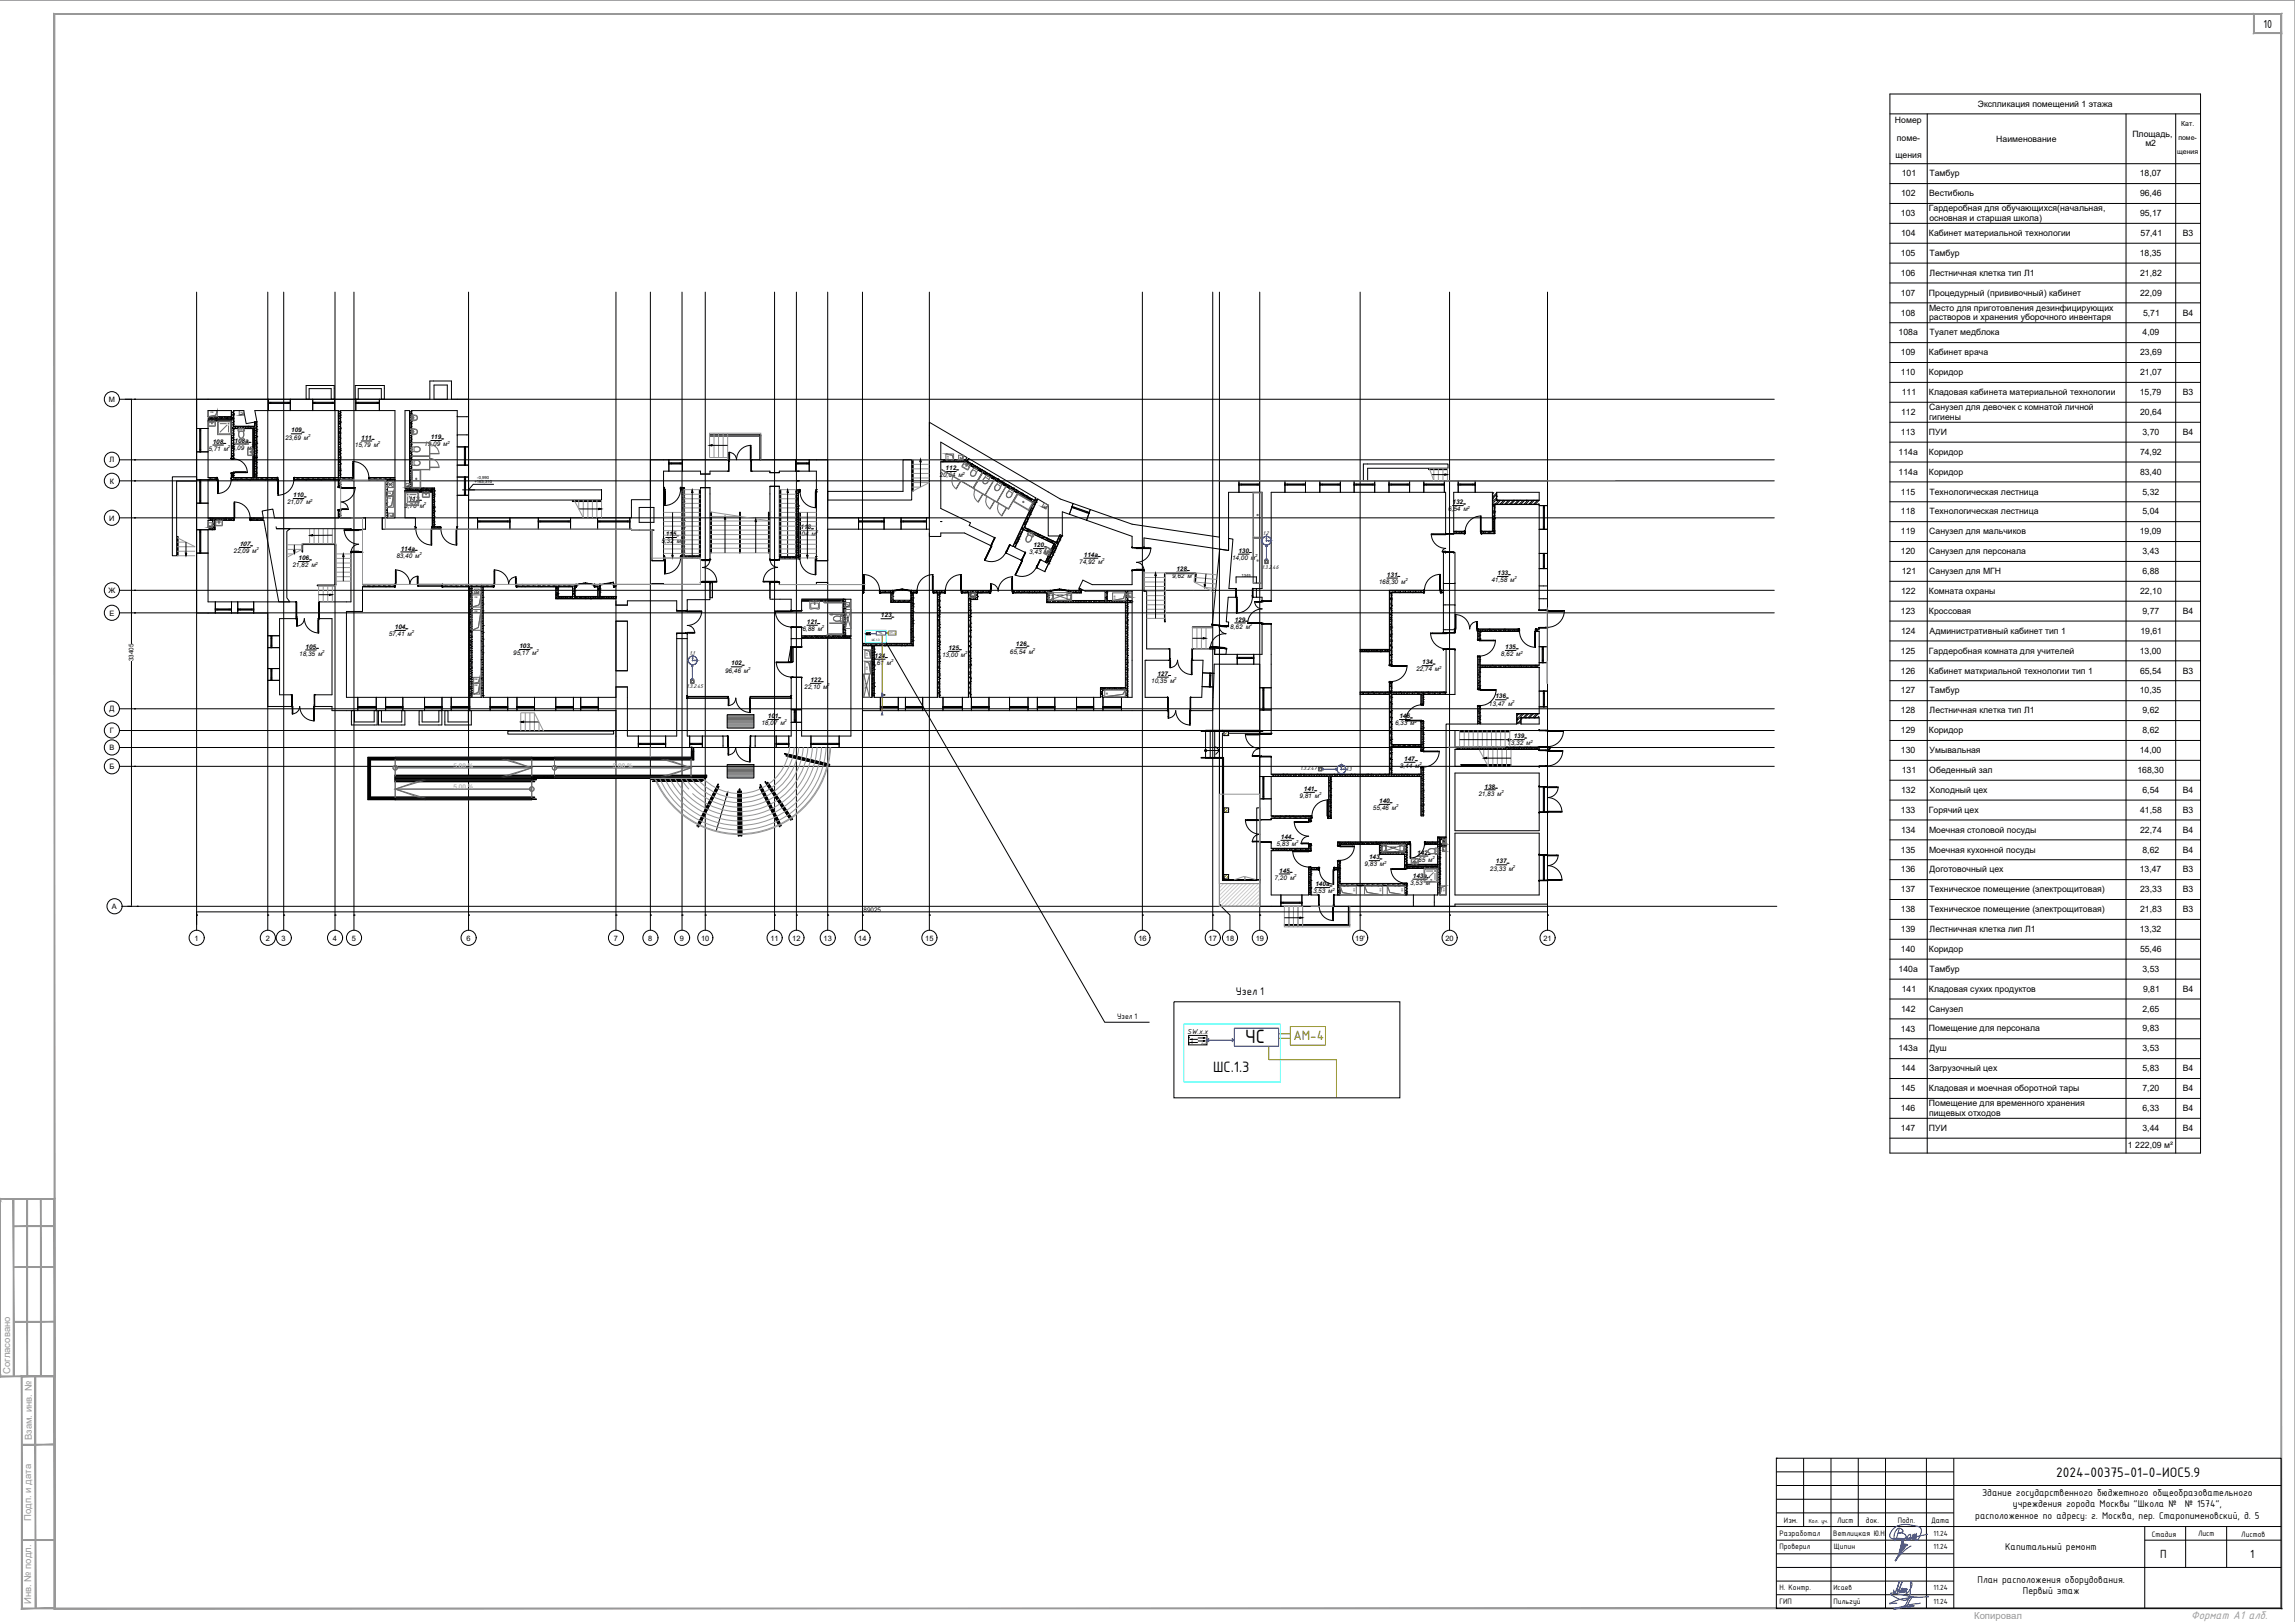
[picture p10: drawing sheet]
<svg xmlns="http://www.w3.org/2000/svg" width="841mm" height="594mm" viewBox="0 0 841 594" stroke-linecap="round" stroke-linejoin="round" font-family="sans-serif">
<defs><g id="words">
<text font-size="6.8" x="456.3" y="382">ЧС</text>
<text font-size="5.9" x="444.5" y="392.7">ШС.1.3</text>
<text font-size="5.4" x="753.5" y="540.9">2024-00375-01-0-ИОС5.9</text>
<text font-size="4.8" fill="#f00" x="474" y="381">АМ-4</text>
<g font-size="4.7">
<text x="791.6" y="570.5">П</text>
<text x="824.7" y="570.6">1</text>
</g>
<text font-size="4.6" x="829.5" y="10.1">10</text>
<text font-size="4.5" fill="#989898" x="803" y="593">Формат А1 алб.</text>
<g font-size="3.9">
<text x="452.9" y="364.3">Узел 1</text>
<text x="726.4" y="547.9">Здание государственного бюджетного общеобразовательного</text>
<text x="723.9" y="556.3">расположенное по адресу: г. Москва, пер. Старопименовский, д. 5</text>
<text x="737.7" y="552.1">учреждения города Москвы &quot;Школа №</text>
<text x="800.6" y="552.1">№ 1574&quot;,</text>
<text x="734.8" y="567.9">Капитальный ремонт</text>
<text x="724.7" y="579.8">План расположения оборудования.</text>
<text x="741.3" y="584">Первый этаж</text>
</g>
<g font-size="3.5" fill="#989898">
<text x="3.7" y="503.3" transform="rotate(-90 3.7 503.3)">Согласовано</text>
<text x="11.7" y="527.5" transform="rotate(-90 11.7 527.5)">Взам. инв. №</text>
<text x="11.5" y="557" transform="rotate(-90 11.5 557)">Подп. и дата</text>
<text x="11.5" y="587.5" transform="rotate(-90 11.5 587.5)">Инв. № подл.</text>
<text x="723.4" y="592.9">Копировал</text>
</g>
<g font-size="3.2">
<text x="724.8" y="39.1">Экспликация помещений 1 этажа</text>
<text x="694.4" y="45.2">Номер</text>
<text x="695.1" y="51.6">поме-</text>
<text x="731.6" y="51.8">Наименование</text>
<text x="781.4" y="50.1">Площадь,</text>
<text x="786.2" y="53.7">м2</text>
<text x="694.6" y="58">щения</text>
<text x="696.9" y="64.6">101</text>
<text x="707.1" y="64.6">Тамбур</text>
<text x="784.1" y="64.6">18,07</text>
<text x="696.7" y="71.9">102</text>
<text x="706.9" y="71.9">Вестибюль</text>
<text x="784.2" y="71.9">96,46</text>
<text x="706.9" y="77.4">Гардеробная для обучающихся(начальная,</text>
<text x="696.6" y="79.2">103</text>
<text x="707.1" y="80.9">основная и старшая школа)</text>
<text x="784.2" y="79.2">95,17</text>
<text x="696.7" y="86.5">104</text>
<text x="706.9" y="86.4">Кабинет материальной технологии</text>
<text x="784.4" y="86.5">57,41</text>
<text x="799.9" y="86.5">В3</text>
<text x="696.6" y="93.7">105</text>
<text x="707.1" y="93.7">Тамбур</text>
<text x="784.1" y="93.7">18,35</text>
<text x="696.6" y="101">106</text>
<text x="707.1" y="101">Лестничная клетка тип Л1</text>
<text x="784.3" y="101">21,82</text>
<text x="696.6" y="108.3">107</text>
<text x="706.9" y="108.3">Процедурный (прививочный) кабинет</text>
<text x="706.9" y="113.8">Место для приготовления дезинфицирующих</text>
<text x="784.3" y="108.3">22,09</text>
<text x="696.6" y="115.6">108</text>
<text x="706.9" y="117.3">растворов и хранения уборочного инвентаря</text>
<text x="785.3" y="115.6">5,71</text>
<text x="799.9" y="115.6">В4</text>
<text x="695.7" y="122.9">108а</text>
<text x="707.1" y="122.9">Туалет медблока</text>
<text x="785.2" y="122.9">4,09</text>
<text x="696.6" y="130.1">109</text>
<text x="706.9" y="130.1">Кабинет врача</text>
<text x="784.3" y="130.1">23,69</text>
<text x="696.6" y="137.4">110</text>
<text x="706.9" y="137.4">Коридор</text>
<text x="784.3" y="137.4">21,07</text>
<text x="696.9" y="144.7">111</text>
<text x="706.9" y="144.7">Кладовая кабинета материальной технологии</text>
<text x="784.1" y="144.7">15,79</text>
<text x="799.9" y="144.7">В3</text>
<text x="696.7" y="152">112</text>
<text x="706.9" y="153.8">гигиены</text>
<text x="707" y="150.3">Санузел для девочек с комнатой личной</text>
<text x="784.3" y="152">20,64</text>
<text x="696.6" y="159.3">113</text>
<text x="706.9" y="159.3">ПУИ</text>
<text x="785.1" y="159.3">3,70</text>
<text x="799.9" y="159.3">В4</text>
<text x="695.7" y="166.6">114а</text>
<text x="706.9" y="166.6">Коридор</text>
<text x="784.2" y="166.6">74,92</text>
<text x="695.7" y="173.9">114а</text>
<text x="706.9" y="173.8">Коридор</text>
<text x="784.2" y="173.8">83,40</text>
<text x="696.6" y="181.2">115</text>
<text x="707.1" y="181.2">Технологическая лестница</text>
<text x="785.1" y="181.2">5,32</text>
<text x="696.6" y="188.4">118</text>
<text x="707.1" y="188.4">Технологическая лестница</text>
<text x="785.1" y="188.4">5,04</text>
<text x="696.6" y="195.7">119</text>
<text x="707" y="195.7">Санузел для мальчиков</text>
<text x="784.1" y="195.7">19,09</text>
<text x="696.6" y="203">120</text>
<text x="707" y="203">Санузел для персонала</text>
<text x="785.1" y="203">3,43</text>
<text x="696.9" y="210.3">121</text>
<text x="707" y="210.3">Санузел для МГН</text>
<text x="785.1" y="210.3">6,88</text>
<text x="696.7" y="217.6">122</text>
<text x="706.9" y="217.6">Комната охраны</text>
<text x="784.3" y="217.6">22,10</text>
<text x="696.6" y="224.8">123</text>
<text x="706.9" y="224.8">Кроссовая</text>
<text x="785.1" y="224.8">9,77</text>
<text x="799.9" y="224.8">В4</text>
<text x="696.7" y="232.1">124</text>
<text x="707.1" y="232.1">Административный кабинет тип 1</text>
<text x="784.4" y="232.1">19,61</text>
<text x="696.6" y="239.4">125</text>
<text x="706.9" y="239.4">Гардеробная комната для учителей</text>
<text x="784.1" y="239.4">13,00</text>
<text x="696.6" y="246.7">126</text>
<text x="706.9" y="246.7">Кабинет маткриальной технологии тип 1</text>
<text x="784.2" y="246.7">65,54</text>
<text x="799.9" y="246.7">В3</text>
<text x="696.6" y="254">127</text>
<text x="707.1" y="254">Тамбур</text>
<text x="784.1" y="254">10,35</text>
<text x="696.6" y="261.3">128</text>
<text x="707.1" y="261.3">Лестничная клетка тип Л1</text>
<text x="785.1" y="261.3">9,62</text>
<text x="696.6" y="268.5">129</text>
<text x="706.9" y="268.5">Коридор</text>
<text x="785.1" y="268.5">8,62</text>
<text x="696.6" y="275.9">130</text>
<text x="707.1" y="275.9">Умывальная</text>
<text x="784.1" y="275.8">14,00</text>
<text x="696.9" y="283.1">131</text>
<text x="707" y="283.1">Обеденный зал</text>
<text x="783.3" y="283.1">168,30</text>
<text x="696.7" y="290.4">132</text>
<text x="707.1" y="290.4">Холодный цех</text>
<text x="785.1" y="290.4">6,54</text>
<text x="799.9" y="290.4">В4</text>
<text x="696.6" y="297.7">133</text>
<text x="706.9" y="297.7">Горячий цех</text>
<text x="784.3" y="297.7">41,58</text>
<text x="799.9" y="297.7">В3</text>
<text x="696.7" y="305">134</text>
<text x="706.9" y="305">Моечная столовой посуды</text>
<text x="784.3" y="305">22,74</text>
<text x="799.9" y="305">В4</text>
<text x="696.6" y="312.3">135</text>
<text x="706.9" y="312.3">Моечная кухонной посуды</text>
<text x="785.1" y="312.3">8,62</text>
<text x="799.9" y="312.3">В4</text>
<text x="696.6" y="319.5">136</text>
<text x="707.1" y="319.5">Доготовочный цех</text>
<text x="784.1" y="319.5">13,47</text>
<text x="799.9" y="319.5">В3</text>
<text x="696.6" y="326.8">137</text>
<text x="707.1" y="326.8">Техническое помещение (электрощитовая)</text>
<text x="784.3" y="326.8">23,33</text>
<text x="799.9" y="326.8">В3</text>
<text x="696.6" y="334.1">138</text>
<text x="707.1" y="334.1">Техническое помещение (электрощитовая)</text>
<text x="784.3" y="334.1">21,83</text>
<text x="799.9" y="334.1">В3</text>
<text x="696.6" y="341.4">139</text>
<text x="707.1" y="341.4">Лестничная клетка лип Л1</text>
<text x="784.1" y="341.4">13,32</text>
<text x="696.6" y="348.7">140</text>
<text x="706.9" y="348.7">Коридор</text>
<text x="784.2" y="348.7">55,46</text>
<text x="695.7" y="356">140а</text>
<text x="707.1" y="356">Тамбур</text>
<text x="785.1" y="356">3,53</text>
<text x="696.9" y="363.2">141</text>
<text x="706.9" y="363.2">Кладовая сухих продуктов</text>
<text x="785.3" y="363.2">9,81</text>
<text x="799.9" y="363.2">В4</text>
<text x="696.7" y="370.5">142</text>
<text x="707" y="370.5">Санузел</text>
<text x="785.1" y="370.5">2,65</text>
<text x="696.6" y="377.8">143</text>
<text x="706.9" y="377.8">Помещение для персонала</text>
<text x="785.1" y="377.8">9,83</text>
<text x="695.7" y="385.1">143а</text>
<text x="707.1" y="385.1">Душ</text>
<text x="785.1" y="385.1">3,53</text>
<text x="696.7" y="392.4">144</text>
<text x="707" y="392.4">Загрузочный цех</text>
<text x="785.1" y="392.4">5,83</text>
<text x="799.9" y="392.4">В4</text>
<text x="696.6" y="399.7">145</text>
<text x="706.9" y="399.6">Кладовая и моечная оборотной тары</text>
<text x="785.1" y="399.7">7,20</text>
<text x="799.9" y="399.7">В4</text>
<text x="696.6" y="407">146</text>
<text x="706.9" y="405.2">Помещение для временного хранения</text>
<text x="785.1" y="407">6,33</text>
<text x="799.9" y="407">В4</text>
<text x="706.9" y="408.7">пищевых отходов</text>
<text x="696.6" y="414.2">147</text>
<text x="706.9" y="414.2">ПУИ</text>
<text x="785.1" y="414.2">3,44</text>
<text x="799.9" y="414.2">В4</text>
<text x="779.8" y="420.6">1 222,09 м²</text>
</g>
<g font-size="3.1">
<text x="653.8" y="557.8">Изм.</text>
<text x="673.2" y="557.8">Лист</text>
<text x="683.8" y="557.8">док.</text>
<text x="695.5" y="557.8">Подп.</text>
<text x="707.6" y="557.8">Дата</text>
<text x="652.1" y="562.5">Разработал</text>
<text x="671.8" y="562.5">Ветлицкая Ю.Н.</text>
<text x="788.5" y="562.8">Стадия</text>
<text x="805.5" y="562.6">Лист</text>
<text x="821.4" y="562.8">Листов</text>
<text x="652.1" y="567.5">Проверил</text>
<text x="672" y="567.5">Щипин</text>
<text x="652.1" y="582.5">Н. Контр.</text>
<text x="652.1" y="587.5">ГИП</text>
<text x="671.9" y="587.5">Пильгуй</text>
</g>
<g font-size="2.9">
<text x="435.1" y="378.9">SW.x.x</text>
<text x="708.6" y="562.4">11.24</text>
<text x="708.6" y="567.4">11.24</text>
<text x="671.9" y="582.4">Исаев</text>
<text x="708.5" y="587.6">11.24</text>
<text x="708.6" y="582.4">11.24</text>
</g>
<text font-size="2.8" x="409.4" y="373.1">Узел 1</text>
<g font-size="2.7">
<text x="39.9" y="147.2">М</text>
<text x="40.1" y="169.4">Л</text>
<text x="40.2" y="177.1">К</text>
<text x="40" y="190.6">И</text>
<text x="39.8" y="217.2">Ж</text>
<text x="40.1" y="225.4">Е</text>
<text x="40.1" y="260.6">Д</text>
<text x="40.3" y="268.5">Г</text>
<text x="40.1" y="274.8">В</text>
<text x="40.1" y="281.7">Б</text>
<text x="41" y="332.9">А</text>
<text x="71.3" y="344.5">1</text>
<text x="97.4" y="344.5">2</text>
<text x="103.2" y="344.5">3</text>
<text x="122" y="344.5">4</text>
<text x="129" y="344.5">5</text>
<text x="170.9" y="344.5">6</text>
<text x="225" y="344.5">7</text>
<text x="237.6" y="344.5">8</text>
<text x="249.2" y="344.5">9</text>
<text x="256.9" y="344.5">10</text>
<text x="282.4" y="344.5">11</text>
<text x="290.3" y="344.5">12</text>
<text x="301.8" y="344.5">13</text>
<text x="314.5" y="344.5">14</text>
<text x="339.1" y="344.5">15</text>
<text x="417.2" y="344.5">16</text>
<text x="442.9" y="344.5">17</text>
<text x="449.2" y="344.5">18</text>
<text x="460.2" y="344.5">19</text>
<text x="496.7" y="344.5">19'</text>
<text x="529.7" y="344.5">20</text>
<text x="565.6" y="344.5">21</text>
</g>
<g font-size="2.5">
<text x="799.3" y="46.3">Кат.</text>
<text x="798.3" y="51.4">поме-</text>
<text x="797.9" y="56.5">щения</text>
</g>
<g font-size="2.3">
<text x="104.5" y="161">23,69 м</text>
<text x="106.7" y="158.4">109</text>
<text x="132.4" y="161">111</text>
<text x="157.9" y="160.8">119</text>
<text x="76.4" y="165.1">5,71 м</text>
<text x="78" y="162.5">108</text>
<text x="85" y="164.7">4,09 м</text>
<text x="85.9" y="162.1">108а</text>
<text x="130" y="163.6">15,79 м</text>
<text x="155.5" y="163.5">19,09 м</text>
<text x="346.5" y="172.2">112</text>
<text x="344.3" y="174.8">20,64 м</text>
<text x="105.2" y="184.7">21,07 м</text>
<text x="107.4" y="182.1">110</text>
<text x="148.2" y="185.9">3,70 м</text>
<text x="149.8" y="183.3">113</text>
<text x="532.3" y="184.7">132</text>
<text x="530.7" y="187.3">6,54 м</text>
<text x="244" y="196.4">115</text>
<text x="291.8" y="196.4">5,04</text>
<text x="293.4" y="193.8">118</text>
<text x="297.4" y="196.4">м</text>
<text x="85.6" y="202.6">22,09 м</text>
<text x="87.7" y="200">107</text>
<text x="146.9" y="201.6">114а</text>
<text x="242.4" y="199">5,32</text>
<text x="248" y="199">м</text>
<text x="377.1" y="203">3,43 м</text>
<text x="378.7" y="200.4">120</text>
<text x="397.2" y="204">114а</text>
<text x="453.8" y="202.5">130</text>
<text x="107.1" y="207.8">21,82 м</text>
<text x="109.4" y="205.2">106</text>
<text x="145.2" y="204.3">83,40 м</text>
<text x="395.5" y="206.6">74,92 м</text>
<text x="431.1" y="209.1">128</text>
<text x="451.5" y="205.1">14,00 м</text>
<text x="429.5" y="211.7">9,62 м</text>
<text x="505.2" y="213.8">168,30 м</text>
<text x="508.3" y="211.2">131</text>
<text x="546.5" y="213.2">41,58 м</text>
<text x="548.8" y="210.6">133</text>
<text x="322.8" y="226.1">123</text>
<text x="452.5" y="227.6">129</text>
<text x="142.5" y="233">57,41 м</text>
<text x="144.7" y="230.4">104</text>
<text x="294" y="231.2">6,88 м</text>
<text x="295.7" y="228.5">121</text>
<text x="450.8" y="230.3">8,62 м</text>
<text x="112" y="237.6">105</text>
<text x="190.3" y="237.4">103</text>
<text x="347.6" y="238.1">125</text>
<text x="370.1" y="239.4">65,54 м</text>
<text x="372.3" y="236.8">126</text>
<text x="551.6" y="237.8">135</text>
<text x="49" y="242.2" transform="rotate(-90 49 242.2)">33405</text>
<text x="109.6" y="240.2">18,35 м</text>
<text x="188" y="240">95,17 м</text>
<text x="268" y="243.7">102</text>
<text x="318.1" y="243.6">19,61</text>
<text x="320.5" y="240.9">124</text>
<text x="325" y="243.6">м</text>
<text x="345.2" y="240.7">13,00 м</text>
<text x="518.9" y="245.9">22,74 м</text>
<text x="521.2" y="243.3">134</text>
<text x="550" y="240.4">8,62 м</text>
<text x="265.7" y="246.4">96,46 м</text>
<text x="297" y="249.8">122</text>
<text x="421.9" y="250.1">10,35 м</text>
<text x="424.1" y="247.5">127</text>
<text x="294.7" y="252.4">22,10 м</text>
<text x="548" y="255.8">136</text>
<text x="281.4" y="263">101</text>
<text x="512.8" y="263">146</text>
<text x="545.6" y="258.4">13,47 м</text>
<text x="279" y="265.6">18,07 м</text>
<text x="511.2" y="265.7">6,33 м</text>
<text x="552.4" y="273">13,32 м</text>
<text x="554.7" y="270.4">139</text>
<text x="513" y="281.3">3,44 м</text>
<text x="514.6" y="278.7">147</text>
<text x="476.2" y="292.3">9,81 м</text>
<text x="477.8" y="289.7">141</text>
<text x="541.8" y="291.4">21,83 м</text>
<text x="544" y="288.8">138</text>
<text x="503.1" y="296.7">55,46 м</text>
<text x="505.4" y="294.1">140</text>
<text x="467.8" y="309.9">5,83 м</text>
<text x="469.4" y="307.3">144</text>
<text x="500.1" y="317.3">9,83 м</text>
<text x="501.7" y="314.7">143</text>
<text x="517.8" y="315.7">2,65 м</text>
<text x="519.3" y="313.1">142</text>
<text x="548.2" y="316.2">137</text>
<text x="467.1" y="322.2">7,20 м</text>
<text x="468.8" y="319.6">145</text>
<text x="517.7" y="321.5">143а</text>
<text x="546" y="318.9">23,33 м</text>
<text x="481.2" y="327.2">3,53 м</text>
<text x="482" y="324.6">140а</text>
<text x="516.8" y="324.2">3,53 м</text>
<text x="316.4" y="333.9">89025</text>
<text x="662.8" y="557.8">Кол. уч.</text>
</g>
<g font-size="2.3" fill="#bdbdbd">
<text x="166.2" y="281.1">5,00 %</text>
<text x="224.6" y="281.1">5,00 %</text>
<text x="166.2" y="288.9">5,00 %</text>
</g>
<g font-size="2.1">
<text x="462.7" y="196">1.2</text>
<text x="462.4" y="208.3">1.3.2.46</text>
<text x="252.7" y="239.9" transform="rotate(-1 252.7 239.9)">1.1</text>
<text x="251.6" y="251.9">1.3.2.45</text>
<text x="476.5" y="282.2">1.3.2.47</text>
<text x="493.2" y="282.5" transform="rotate(-1 493.2 282.5)">1.3</text>
</g>
<g font-size="1.6">
<text x="173.9" y="177">+163,310</text>
<text x="174.9" y="175.4">-0,990</text>
<text x="455" y="211.3">1345</text>
</g>
<g font-size="1.5">
<text x="112.9" y="160">2</text>
<text x="83.5" y="164.1">2</text>
<text x="92.1" y="163.7">2</text>
<text x="138.5" y="162.6">2</text>
<text x="164" y="162.4">2</text>
<text x="352.7" y="173.8">2</text>
<text x="113.7" y="183.7">2</text>
<text x="155.3" y="184.9">2</text>
<text x="537.8" y="186.3">2</text>
<text x="249.5" y="198">2</text>
<text x="298.9" y="195.4">2</text>
<text x="94" y="201.6">2</text>
<text x="153.7" y="203.3">2</text>
<text x="384.3" y="202">2</text>
<text x="115.6" y="206.8">2</text>
<text x="403.9" y="205.6">2</text>
<text x="460" y="204.1">2</text>
<text x="436.7" y="210.7">2</text>
<text x="515" y="212.8">2</text>
<text x="555" y="212.2">2</text>
<text x="150.9" y="232">2</text>
<text x="301.2" y="230.1">2</text>
<text x="322" y="232.3">ЧС</text>
<text x="458" y="229.2">2</text>
<text x="118.1" y="239.2">2</text>
<text x="196.6" y="239">2</text>
<text x="353.7" y="239.7">2</text>
<text x="378.5" y="238.4">2</text>
<text x="557.1" y="239.4">2</text>
<text x="274.2" y="245.3">2</text>
<text x="326.6" y="242.5">2</text>
<text x="527.3" y="244.9">2</text>
<text x="303.1" y="251.4">2</text>
<text x="430.3" y="249.1">2</text>
<text x="554.1" y="257.4">2</text>
<text x="287.5" y="264.6">2</text>
<text x="518.4" y="264.6">2</text>
<text x="560.8" y="272">2</text>
<text x="520.1" y="280.3">2</text>
<text x="483.4" y="291.3">2</text>
<text x="550.2" y="290.4">2</text>
<text x="511.6" y="295.7">2</text>
<text x="474.9" y="308.9">2</text>
<text x="507.2" y="316.3">2</text>
<text x="524.9" y="314.6">2</text>
<text x="554.4" y="317.9">2</text>
<text x="474.3" y="321.2">2</text>
<text x="524" y="323.1">2</text>
<text x="488.3" y="326.2">2</text>
</g>
<g font-size="1.3">
<text x="319.4" y="234.7">ШС.1.3</text>
<text x="440.2" y="382.6">РоЕ</text>
</g>
<text font-size="1" fill="#f00" x="325.8" y="232.2">АМ-4</text>
<g font-size=".9">
<text x="387.4" y="218.5">ЭОМ</text>
<text x="509.4" y="310.7">ЭОМ</text>
</g>
<g font-size=".8">
<text x="77.2" y="151.4">ОВ</text>
<text x="88.7" y="151.9" transform="rotate(-90 88.7 151.9)">ВК</text>
<text x="347.7" y="168.1" transform="rotate(-90 347.7 168.1)">ОВ</text>
<text x="352.4" y="168.3" transform="rotate(-90 352.4 168.3)">ВК</text>
<text x="141.6" y="177.5">ПотПр</text>
<text x="149.8" y="178.4" transform="rotate(-90 149.8 178.4)">ВК</text>
<text x="142.3" y="182.8">ОВ</text>
<text x="142.3" y="181">ОВ</text>
<text x="143.6" y="189.5" transform="rotate(-90 143.6 189.5)">ВК</text>
<text x="382.9" y="186.1" transform="rotate(-59 382.9 186.1)">ВК</text>
<text x="77.3" y="193" transform="rotate(-90 77.3 193)">ВК</text>
<text x="173.9" y="219">ОВ</text>
<text x="174.9" y="217.3" transform="rotate(-90 174.9 217.3)">ВК</text>
<text x="356.8" y="218.7" transform="rotate(-90 356.8 218.7)">ВК</text>
<text x="384" y="218.1">ЭОМ</text>
<text x="390.7" y="218.1">ЭОМ</text>
<text x="408.8" y="219.3" transform="rotate(-90 408.8 219.3)">ОВ</text>
<text x="413.8" y="217.3" transform="rotate(90 413.8 217.3)">ВК</text>
<text x="173.9" y="224.3">ОВ</text>
<text x="310.8" y="222.2" transform="rotate(-90 310.8 222.2)">ВК</text>
<text x="310.8" y="228.1" transform="rotate(-90 310.8 228.1)">ПотПр</text>
<text x="318" y="245.3" transform="rotate(-90 318 245.3)">ОВ</text>
<text x="318" y="240.3" transform="rotate(-90 318 240.3)">ОВ</text>
<text x="173.9" y="251.4">ОВ</text>
<text x="173.9" y="249.2">ОВ</text>
<text x="317.6" y="252.5" transform="rotate(-90 317.6 252.5)">ПотПр</text>
<text x="405.9" y="254.7" transform="rotate(-90 405.9 254.7)">ОВ</text>
<text x="506.1" y="310.4">ЭОМ</text>
<text x="512.7" y="310.4">ЭОМ</text>
<text x="528.9" y="306.9" transform="rotate(90 528.9 306.9)">ПотПр</text>
<text x="528.9" y="307.6" transform="rotate(90 528.9 307.6)">ВК</text>
<text x="528.9" y="310.4" transform="rotate(90 528.9 310.4)">ВК</text>
<text x="496" y="325.3" transform="rotate(90 496 325.3)">ОВ</text>
<text x="505.6" y="325.3" transform="rotate(90 505.6 325.3)">ОВ</text>
<text x="513.6" y="325.3" transform="rotate(90 513.6 325.3)">ОВ</text>
<text x="528.9" y="325.3" transform="rotate(90 528.9 325.3)">ОВ</text>
</g>
<text font-size=".6" x="317.4" y="231.7">SW.x.x</text>
<text font-size=".3" x="318.5" y="232.5">РоЕ</text>
</g></defs>
<g fill="none" stroke="#000" stroke-width=".37">
<path d="M106.7 158.9h3.9M110.6 158.3h.9M78 163h3.9M81.9 162.4h.9M85.9 162.6h5.2M91.1 162h.9M132.4 161.5h3.9M136.3 160.9h.8M157.9 161.3h3.9M161.8 160.8h.8M346.5 172.7h3.9M350.4 172.1h.9"/>
<path d="M91.7 199.9h.9M107.4 182.6h4M111.4 182h.8M149.8 183.8h3.9M153.7 183.2h.8M244 196.9h3.9M247.9 196.2h.9M293.4 194.3h3.9M297.3 193.7h.9M532.3 185.2h3.9M536.2 184.6h.9M87.7 200.5h4"/>
<path d="M109.4 205.7h3.9M113.3 205.1h.9M146.9 202.2h5.2M152.1 201.6h.8M378.7 200.9h3.9M382.6 200.3h.9M397.2 204.4h5.1M402.3 203.8h.9M431.1 209.6h3.9M435 209h.9M453.8 203h4M457.8 202.4h.8"/>
<path d="M508.3 211.7h3.8M512.1 211.1h.9M548.8 211.1h3.9M552.7 210.5h.8M112 238.1h3.9M115.9 237.5h.9M144.7 230.9h3.9M148.6 230.3h.9M190.3 237.9h3.9M194.2 237.3h.9M295.7 229h3.9M299.6 228.4h.8"/>
<path d="M322.8 226.6h3.9M326.7 226h.9M347.6 238.6h3.9M351.5 238h.8M372.3 237.3h4M376.3 236.7h.8M452.5 228.1h3.9M456.4 227.5h.8M551.6 238.2h3.9M555.5 237.6h.9M268 244.2h3.9M271.9 243.6h.9"/>
<path d="M297 250.3h3.9M300.9 249.7h.8M320.5 241.4h3.9M324.4 240.8h.8M424.1 248h4.1M428.2 247.4h.8M521.2 243.8h3.9M525.1 243.2h.8M548 256.3h3.9M551.9 255.7h.9M281.4 263.5h3.9M285.3 262.9h.8"/>
<path d="M512.8 263.5h4M514.6 279.2h4M516.8 262.9h.8M518.6 278.6h.8M554.7 270.9h3.9M558.6 270.3h.9M477.8 290.2h3.9M481.7 289.6h.9M505.4 294.6h3.9M509.3 294h.9M544 289.3h3.9M547.9 288.7h.9"/>
<path d="M469.4 307.8h3.9M472.7 319.5h.8M473.3 307.2h.8M501.7 315.2h3.9M505.6 314.6h.8M519.3 313.5h4M523.3 312.9h.8M548.2 316.8h4M552.2 316.2h.8M468.8 320.1h3.9M482 325.1h5.3M487.3 324.5h.8"/>
<path d="M517.7 322h5.2M522.9 321.4h.9"/>
</g>
<g fill="#fff" stroke="#fff" stroke-width=".37">
<path d="M110.7 199.7h.2v2.5z"/>
<path d="M122.7 214.2h.3z"/>
<path d="M122.6 214.3h.4z"/>
<path d="M426.7 210.4h.3v1.7z"/>
<path d="M438.1 210.5h.3l-.3 2.7z"/>
<path d="M426.7 212.1h.3z"/>
<path d="M334.3 168.4h.3v11.4z"/>
<path d="M111.2 199.2h11.4zM111.1 199.2h11.5z"/>
<path d="M111.1 199.2h11.6zM111 199.2h11.7z"/>
<path d="M111 199.2h11.8zM110.9 199.2h11.9z"/>
<path d="M110.9 199.2l12 .1zM110.9 199.2l12 .1z"/>
<path d="M110.9 199.3l12 .1zM110.9 199.3l12 .1z"/>
<path d="M110.8 199.4h12.2zM110.8 199.4h12.2z"/>
<path d="M122.5 199.4h.5zM122.5 199.4h.5z"/>
<path d="M110.7 199.4h.5zM110.7 199.4h.5z"/>
<path d="M122.6 199.4h.4zM122.6 199.4h.4z"/>
<path d="M110.7 199.4h.5zM110.7 199.4h.4z"/>
<path d="M122.6 199.4h.4zM122.6 199.4h.4z"/>
<path d="M110.7 199.4h.4zM110.7 199.4h.4z"/>
<path d="M122.6 199.4l.4 .1zM122.6 199.4l.4 .1z"/>
<path d="M110.7 199.4h.4zM110.7 199.4l.3 .1z"/>
<path d="M122.7 199.5h.3zM122.7 199.5h.3z"/>
<path d="M110.7 199.5h.3zM110.7 199.5h.3z"/>
<path d="M122.7 199.5h.3zM122.7 199.5h.3z"/>
<path d="M110.7 199.5h.3zM110.7 199.5h.3z"/>
<path d="M122.7 199.5l.3 .1zM122.7 199.5l.3 .1z"/>
<path d="M110.7 199.5h.3zM110.7 199.5l.3 .1z"/>
<path d="M122.7 199.6h.4zM122.7 199.6h.4z"/>
<path d="M110.7 199.6h.3zM110.7 199.6h.3z"/>
<path d="M122.8 199.6h.3zM122.8 199.6h.3z"/>
<path d="M110.7 199.6h.3zM110.7 199.6h.3z"/>
<path d="M122.8 199.6l.3 .1zM122.8 199.6l.3 .1z"/>
<path d="M110.7 199.6l.3 .1zM110.7 199.6l.3 .1z"/>
<path d="M122.8 199.7h.3zM122.8 199.7h.3z"/>
<path d="M110.7 199.7h.3zM110.7 199.7h.2z"/>
<path d="M110.7 202.2h.2zM110.7 199.7l.2 2.5h-.2z"/>
<path d="M122.8 199.7l.3 14.3v-14.3zM122.8 199.7l.3 14.3h-.3z"/>
<path d="M122.8 214l.3 .1zM122.8 214l.3 .1z"/>
<path d="M122.8 214.1h.3zM122.8 214.1h.3zM122.8 214.1h.3zM122.8 214.1h.3z"/>
<path d="M122.8 214.1h.3zM122.8 214.1h.2z"/>
<path d="M122.7 214.1l.3 .1zM122.7 214.1l.3 .1zM122.7 214.2h.3z"/>
<path d="M122.7 214.2h.3zM122.7 214.2h.3z"/>
<path d="M122.7 214.2h.3zM122.6 214.2h.4z"/>
<path d="M122.6 214.2l.4 .1zM122.6 214.2l.4 .1zM122.6 214.3h.4z"/>
<path d="M122.6 214.3h.4zM122.5 214.3h.5z"/>
<path d="M116.2 214.3h6.8zM116.2 214.3h6.7z"/>
<path d="M116.2 214.3h6.7zM116.2 214.3l6.7 .1z"/>
<path d="M116.2 214.4h6.7zM116.2 214.4l6.6 .1z"/>
<path d="M116.2 214.5h6.6zM116.2 214.5h6.5z"/>
<path d="M116.2 214.5h6.5zM116.2 214.5l6.4 .1z"/>
<path d="M116.2 214.6h6.3zM116.2 214.6h6.4z"/>
<path d="M427.3 209.8h10.6zM427.2 209.8h10.7zM427.2 209.8h10.7zM427.2 209.8h10.7z"/>
<path d="M427.2 209.8l10.8 .1zM427.1 209.9h10.9z"/>
<path d="M427.1 209.9h10.9zM427.1 209.9h10.9z"/>
<path d="M427.1 209.9h11zM427 209.9h11.1z"/>
<path d="M427 209.9h11.1zM427 209.9h11.1z"/>
<path d="M427 209.9h11.1zM427 209.9h11.1z"/>
<path d="M426.9 209.9l11.3 .1zM426.9 209.9l11.3 .1z"/>
<path d="M426.9 210h11.3zM426.9 210h11.3zM426.8 210h11.4zM426.8 210h11.4z"/>
<path d="M426.8 210l11.5 .1zM426.8 210l11.5 .1z"/>
<path d="M426.8 210.1h.4zM426.8 210.1h.5z"/>
<path d="M437.8 210.1h.5zM437.8 210.1h.5z"/>
<path d="M426.8 210.1h.4zM426.8 210.1h.4z"/>
<path d="M437.9 210.1h.4zM437.9 210.1h.4z"/>
<path d="M437.9 210.1l.4 .1zM437.9 210.1l.4 .1z"/>
<path d="M426.8 210.1h.4zM426.8 210.1l.3 .1z"/>
<path d="M437.9 210.2h.4zM437.9 210.2h.4z"/>
<path d="M426.8 210.2h.3zM426.8 210.2h.3z"/>
<path d="M437.9 210.2h.4zM437.9 210.2h.4z"/>
<path d="M426.8 210.2h.3zM426.8 210.2h.3zM426.8 210.2h.3zM426.8 210.2h.3z"/>
<path d="M438 210.2h.3zM438 210.2h.3z"/>
<path d="M438 210.2h.4zM438 210.2h.4z"/>
<path d="M426.8 210.2h.3zM426.8 210.2h.2z"/>
<path d="M438 210.2h.4zM438 210.2h.4z"/>
<path d="M426.7 210.2l.3 .1zM426.7 210.2l.3 .1zM426.7 210.3h.3zM426.7 210.3h.3z"/>
<path d="M438.1 210.2l.3 .1zM438.1 210.2l.3 .1zM438.1 210.3h.3zM438.1 210.3h.3z"/>
<path d="M426.7 210.3h.3zM426.7 210.3h.3z"/>
<path d="M438.1 210.3l.3 .1zM438.1 210.3l.3 .1z"/>
<path d="M426.7 210.3h.3zM426.7 210.3l.3 .1z"/>
<path d="M438.1 210.4h.3zM438.1 210.4h.3z"/>
<path d="M438.1 210.4l.3 .1zM438.1 210.4l.3 .1z"/>
<path d="M426.7 210.4v1.7h.3zM426.7 212.1h.3z"/>
<path d="M438.1 210.5l-.3 2.7h.3zM437.8 213.2h.3z"/>
<path d="M426.7 212.1l.3 14.4v-14.4zM426.7 212.1l.3 14.4h-.3z"/>
<path d="M426.7 226.5l.3 1.3v-1.3zM426.7 226.5l.3 1.3h-.3z"/>
<path d="M437 229.6l7.2 .3v-.3zM437 229.6l7.2 .3h-7.2z"/>
<path d="M260.4 187.6l.3 14.9v-14.9zM260.4 187.6l.3 14.9h-.3z"/>
<path d="M281.6 187.6l.3 14.9v-14.9zM281.6 187.6l.3 14.9h-.3z"/>
<path d="M285.9 179.3l.2 24.6v-24.6zM285.9 179.3l.2 24.6h-.2z"/>
<path d="M293.1 187.7l.2 16.7v-16.7zM293.1 187.7l.2 16.7h-.2z"/>
<path d="M260 159.2l18.8 .5v-.5zM260 159.2l18.8 .5h-18.8z"/>
<path d="M278.4 159.2l.4 9.2v-9.2zM278.4 159.2l.4 9.2h-.4z"/>
<path d="M534.9 267.8l18.4 .3v-.3zM534.9 267.8l18.4 .3h-18.4z"/>
<path d="M535.4 280l18.3 .3v-.3zM535.4 280l18.3 .3h-18.3z"/>
<path d="M209.8 183.4l10.6 .3v-.3zM209.8 183.4l10.6 .3h-10.6z"/>
<path d="M65 196.5l.3 7.1v-7.1zM65 196.5l.3 7.1h-.3z"/>
<path d="M334.3 168.4v11.4h.3zM334.3 179.8h.3z"/>
<path d="M523.6 171.7l6.8 .3v-.3zM523.6 171.7l6.8 .3h-6.8z"/>
<path d="M271 187.6l.3 14.9v-14.9zM271 187.6l.3 14.9h-.3z"/>
<path d="M256.3 179.3l.2 24.6v-24.6zM256.3 179.3l.2 24.6h-.2z"/>
</g>
<g fill="none" stroke="#000" stroke-width=".37">
<path d="M260 159.2h18.8v.5h-18.8zM278.4 159.2h.4v9.2h-.4zM256.3 179.3h.2v24.6h-.2zM285.9 179.3h.2v24.6h-.2zM334.3 168.4h.3v11.4l-.3 .1zM523.6 171.7h6.8v.3h-6.8zM65 196.5h.3v7.1h-.3zM111.2 199.2h11.3M111.2 199.1l-.5 .6v2.5h.2l.1-2.5 .2-.3 11.6 .1v14.6l-6.6 .2v.3h6.3l.6-.6M122.5 199.1l.6 .6M123.1 199.7v14.3M209.8 183.4h10.6v.3h-10.6z"/>
<path d="M260.4 187.6h.3v14.9h-.3zM271 187.6h.3v14.9h-.3zM281.6 187.6h.3v14.9h-.3zM293.1 187.7h.2v16.7h-.2zM426.7 212.1h.3v14.4h-.3zM438.1 210.4l-.2-.3h-10.6l-.3 .3v1.7h-.3v-1.8l.3-.4 10.8-.1 .6 .4-.3 3h-.3l.3-2.8M426.7 226.5h.3v1.3h-.3zM437 229.6h7.2v.3h-7.2zM266.5 261.8h9.8v4.9h-9.8zM448.5 268.6h-.5v53.9h12.5v-26.6h1.1v27.7h-14.7v-56.1h14.7v1.1h-11.4M534.9 267.8h18.4v.3h-18.4zM266.5 280h9.8v5h-9.8z"/>
<path d="M535.4 280h18.3v.3h-18.3z"/>
</g>
<g fill="none" stroke="#6a6a6a" stroke-width=".37">
<path d="M266.5 266.3h9.8M266.5 265.9h9.8M266.5 265.5h9.8M266.5 265.1h9.8M266.5 264.7h9.8M266.5 264.3h9.8M266.5 264h9.8M266.5 263.5h9.8M266.5 263.2h9.8M266.5 262.8h9.8M266.5 262.4h9.8M266.5 262h9.8"/>
<path d="M266.5 284.6h9.8M266.5 284.2h9.8M266.5 283.8h9.8M266.5 283.4h9.8M266.5 283h9.8M266.5 282.6h9.8M266.5 282.2h9.8M266.5 281.8h9.8M266.5 281.4h9.8M266.5 281h9.8M266.5 280.6h9.8M266.5 280.2h9.8"/>
</g>
<g fill="none" stroke="#ccc" stroke-width=".37">
<path d="M447 323.6l-.1 .2M448.4 323.6l-1.5 1.6M449.8 323.6l-2.9 3M451.3 323.6l-4.4 4.4M452.7 323.6l-5.8 5.9M454.1 323.6l-7.2 7.2M455.5 323.6l-8.3 8.3M456.9 323.6l-8.3 8.3M458.3 323.6l-8.3 8.3M459.7 323.6l-8.3 8.3M461.2 323.6l-8.4 8.3M461.6 324.5l-7.4 7.4"/>
<path d="M461.6 326l-5.9 5.9M461.6 327.4l-4.5 4.5M461.6 328.8l-3.1 3.1M461.6 330.2l-1.7 1.7M461.6 331.6l-.3 .3"/>
</g>
<g fill="#fff" stroke="#fff" stroke-width=".37">
<path d="M470.7 338.6l24 .3v-.3zM470.7 338.6l24 .3h-24z"/>
<path d="M494.1 331.9l.3 6.7v-6.7zM494.1 331.9l.3 6.7h-.3z"/>
</g>
<path d="M470.7 338.6h24v.3h-24zM494.1 331.9h.3v6.7h-.3z" fill="none" stroke="#000" stroke-width=".37"/>
<g fill="none" stroke="#000" stroke-width=".37">
<path d="M443.5 277.5h-1.7v-10h1.7v10h1.6M443.5 267.5h1.6v10h1.8M445.1 267.5h1.8M445.5 273.5l1.4 1.3-5.1 .1M446.9 274.8l-1.4 1.5"/>
<circle cx="441.8" cy="274.9" r=".4"/>
</g>
<g fill="none" stroke="#000" stroke-width=".37">
<path d="M84.8 150.4h-8.6v2.2M85.6 150.4h3.7l.9 4.8 3.9-.8-.7-4h5v-4.2h-26.3v10.7h4.1v-2.7M106.4 146.2h8.2v4.2h-8.2zM112.2 141.2h10.3v5h-1.1v-3.9h-8.1v3.9h-1.1zM124 150.4h-1.4v-4.2h7.8v4.2h-5.6M130.2 141.2h10.6v5h-1.1v-3.9h-8.4v3.9h-1.1zM150.1 150.4h-1.7v28.3M150.9 150.4h16.7v2.2M157.5 146.2h-18.5v4.2h5.7v24.5M159 146.2h4.9M165.4 146.2h6.3v6.4M167.6 159.3v4.4h4.1v-4.4"/>
<path d="M167.6 152.4v.2h4.1v-.2M167.6 159.5v-.2h4.1v.2M63.2 174.6h8.9v1.6h-7.4v27.4h-1.5zM76.2 174.9v-9.4h-4.1v10.2h4.1M144.7 175.8v13.9h-2.8M148.4 179.6v10.1h3.8v4.1h-12.1M167.6 170.4h4.1v4.3h-4.1zM171.7 179.4h48.7v3.7h-48.7zM243.2 178.6v-6h1.9v-4.2h-6.8v14.6h-6.9v6.7h-.6v4.1h.6v.4h8.2M243.2 179.3v24.3M267 168.4h-16.9v4.2h6.6v1h3.5v-1h6.8M275.3 168.4h16.2v4.2h-5.9v.5"/>
<path d="M275.3 172.6h6.9v.5M282.2 178.3v-.2h3.4v25.8M282.2 178.1v26.8M299.2 179.4v-6.8h-2.7v-4.2h6.8v21.3h11.3v4.1h-11.3v11.6M303.3 180h27.6v-11.6h3.2v14.7h-30.8zM344.8 169.2v17l10.8 5.3-.4 1 9.3 4.4M354.3 167.6l-9.5-5.7v6.5M355 168l24.5 14.3M478.4 176.1h5.3v4.2h-5.3zM491.2 176.1h5v4.2h-5zM499.6 176.1v-6.2h31v1.6h-29.4v4.6M503.8 176.1h5.2v4.2h-5.2z"/>
<path d="M516.6 176.1h5.2v4.2h-5.2zM76.2 189.7v-5.4h-4.1v9.7h4.1M76.2 190.6v2.5M96.5 189.7l-.4-2.5 3.9-.7 .6 3.2h23.4M96.7 190.6l5.5 29.8h4l-1.1-1.4v-24.4l1.2-1h-5M101.2 192.9l.1 .7h27.3v.3h2.8h-2.8v-.2M124.8 189.7h9.1l-.1 4.1M132.8 193.7v.2h-1.4M133.9 193.8l-1.1 .1M141.2 189.7h-1.1M167.6 181.4h4.1v8.3h3.3v4.1h-7.4zM186.9 189.7h10.4v4.1h-10.4z"/>
<path d="M209.1 189.7h9.9v4.1h-9.9zM234.2 185.9h5.4v5.4h-5.4zM238.9 194.2v11.2M299.2 180.1v23.8M324 189.7h6.2v4.1h-6.2zM344.8 191h.1M344.8 195.2h8.6l9.7 4.7M364.3 196.9h.2l-1.4 3-.2-.1M370 199.6l1.1 .5M370.2 199.7l-.2-.1-1.4 2.9 .2 .1M380.3 182.8l3.8 2.2v11.3h5.2v-8.8l2.6 .9 1.3-4-4.7-1.6-47.9-28.1v35h-1.1v4.1h1.1M532.7 194.6v-14.3h1.7v-4.2h-5.1v4.2h.5v15.2"/>
<path d="M546.9 180.3h-6.3v-4.2h26.5v9.1h-3.1v-.4M548.5 180.3h15.5v2.9M564 193.9h3.1v8.8h-3.1zM72.1 202.6h4.1v17.8h2.7v4.2h-6.8zM128.6 202.5v.1M132.8 214.9v9.1h-5.8v31.4h4.1v4.9h-9.4v-1.5h-6.4M132.8 202.6v-.2h-4.2v18h-11.7M132.8 202.4v11.7M243.2 204.4v1M256.7 213.5v-.2h3.5v.2M256.7 213.3v.8h-13.5v-.4h-4.3v.4h-9M256.7 203.6v-25h3.5v26.3h-3.5v-.5"/>
<path d="M260.2 213.4h.9v5.5h-.9zM260.2 213.3v6.3h-8.4v4.1M282.2 213.3v6.2h.9M282.2 213.5h3.4M285.6 213.3v.8h13.6v-.8M285.6 204.7v.2M285.8 219.5h4.1v4.2M293.8 219.5h18v13.4M299.2 204.7v.7M303.3 213.3v.8h12.8v2.2M316.1 217.2v18.4M368.6 202.5l5.8 2.7"/>
<path d="M371.9 200.5l3.9 1.9M375.6 202.3l.2 .1-1.4 2.8h-.2M379.9 207.9l3.1 1.5M381.3 205l2.3 1.1M381.5 205.1l-.2-.1-1.4 2.9 .2 .1M384.3 206.4l-1.4 3M384.4 206.5h.1M396.3 215.8l1.4 .7h7.3M405.8 216.5h6.6M413.2 216.5h1.7v3.4M414.9 200.3v.2h1.5M414.9 208.9v5.2h-14.6l-3.5-1.6"/>
<path d="M419.2 200.3v.2h-2.8h2.8v-3.5l31 4.6v-21.3h3.8v-4.2h-7.1v20.6l-32-4.7-15.4-5.4-1.3 4 16.7 5.8v4.1M419.2 208.9v7.7h1v21.1h8.4M452.8 215.6h.2v3.2h-.2M453 218.8h-2.9l-.7 9h.9l-.2 1.5M453 215.6h-2.7l1.5-18.1-1.6-.3v4.4l-3.2-.5-2.8 27.7M460.4 215.6h2.1v-35.3h-.9v-4.2h9.3v4.2h-5.1v39.8M460.4 218.8h2.1v1.3M460.6 215.6h-.2v3.2h.2M529 213.5v.2h4.2v-.2M529 213.7v-11.4h4.2v11.4M564 208.3h3.1v6.3h-3.1zM84.8 220.4h2.3v4.2h-2.3z"/>
<path d="M98.1 237.2h4.3v7.7h-4.3zM108.4 220.4h.2v6.2h-.2M108.6 220.4h-15.6v4.2h5.1v8.2h4.3v-6.2h6.2M116.9 226.6h4.8v27.9h-6.4M117.1 220.4h-.2h.2M225.7 220.1v1.5h4.2v-1.5h18.1v3.6M225.7 227.5h4.2v18.2h-4.2zM248 223.4v.3h3.8v-.3M289.9 234.1h3.9M289.9 223.4v.3h3.9v-.3M289.9 236.8v.2h3.9v-.2M289.9 233.9v3.1"/>
<path d="M293.8 220.1v3.6M293.8 233.9v3.1M311.8 233.8v35.8h-4.3v4.2h8.6v-13.5h6.5v-4.9h-2.2M316.1 236.5v18.9h3.4M414.9 220.7v34.7h-1.7M437 237.7h8.2l-.1 2h8.3v3.6h-8.4l-.1 3.3-4.2-.2 .2-4.6h-3.9M437.1 237.7h.1M443.4 237.3v-.2l6.1 .7M443.4 237.1v.6h1.8l-.1 2h4.2l.2-2.1M444.1 228.6v.2l5.4 .4 .6 .1v-.2M462.5 228.5v11.2h-3.1v3.6h2.2v8.6h4.2v-23.4M462.5 228.7v-.2h3.3v.2"/>
<path d="M529 221.8v-.3h4.2v.3M529 221.5v9.1M529 237.8v.3M529.9 237.8v15.7M533.2 221.5v9.1h-4.2v-.2M533.2 237.8v16.6M564 223.5v-4.2h3.1v4.2M564 229.9v.5M567.1 229.9v7h-3.1v-5.6M106.7 254.5h.2v4.3h-.2M106.9 254.5h-4.5v-5.3h-4.3v9.6h8.8M115.5 254.5h-.2v4.3h.2"/>
<path d="M137.9 255.4h3.4v4.9h-3.4zM147.6 255.4h8v4.9h-8zM162 255.4h3.4v4.9h-3.4zM172.1 255.4v4.9h7.5v-4.9h-2.5M172.9 255.4h3.4M186.1 255.4h3.3v4.9h-3.3zM195.9 255.4h7.8v4.9h-7.8zM210.1 255.4h2.7v4.9h-2.7zM219.2 255.4h6.5v-3.8h4.2v18h4v4.2h-8.2v-13.5h-6.5zM251.8 254.8v-20.9h-3.8v35.7h-4.1v4.2h8.8v-4.2h-.9v-13.9M289.9 248.3v-.2h3.9v.2M289.9 248.1v6.7"/>
<path d="M293.8 248.1v11.8h-3.9v-4.2M329.2 255.4h2.6v4.9h-2.6zM343.5 255.4h-5.4v4.9h7.5v-4.9h-1.2M354.9 255.4h-2.2v4.9h3.3v-4.9h-.2M362.4 255.4h7.6v4.9h-7.6zM376.7 255.4h3.5v4.9h-3.5zM386.5 255.4h8v4.9h-8zM403.3 255.4h-2.5v4.9h3.4l-.2-4.9M412.4 255.4h-1.4v4.9h16.9M427.7 255.4h.2v4.9h-.2M428.6 241.8h-8.9v13.6h8.2M436.3 255.4h4.1l.1-3.9 4.2 .1-.3 8.7h-8.1"/>
<path d="M436.5 255.4v4.9M564 243.6v-.9h3.1v10.4h-3.1v-8.6M128.8 260.3h1.1v4.1h7.2v-4.1h1.1v5.2h-9.4zM138.7 260.3h1.1v4.1h7.4v-4.1h1.2v5.2h-9.7zM153.6 260.3h1.1v4.1h6.1v-4.1h1.1v5.2h-8.3zM163 260.3h1.2v4.1h7.4v-4.1h1.1v5.2h-9.7zM186.1 267.8h38.8v1.1h-38.8zM264.8 269.6h.2v4.2h-.2M265 269.6h-7.6v4.2h7.6M276.7 269.6h7.7v4.2h-7.7M276.9 269.6h-.2v4.2h.2M289.9 264.6h3.9v5h3.4v4.2h-8.1v-4.2h.8z"/>
<path d="M461.6 268.6v-8.6h4.2v8.6M461.6 268.6h4.2M461.6 277.1v7.3h4.2M461.6 268.6h.1M461.6 277.3h4.2M465.8 268.6h.1M465.8 277.1v6.4M533.2 274.5v6.2h30.8v.2M541.5 265.2h-11.6v41.3M542.4 265.2h13.4M564 261.3v-2.4h3.1v8.6M564 273.7h3.1"/>
<path d="M564 274.6v.2h3.1v-.2M564 262.9v2.3h-6.6M564 274.5v.3M564 267.6h-30.8v6M567.1 267.3v.2h-3.1v-.2v.2M567.1 274.5v.3M461.6 299.9v.3h4.2v-.3M465.8 298.8v-6.2h-4.2v7.6M465.8 299.7v.5M564 297.7v-.2h3.1v.2M564 287.9v.2h3.1v-.2M564 288.1v-5h-30.8v21.2"/>
<path d="M564 297.5v6.8M567.1 280.7v7.4M567.1 297.5v15.6M461.6 308.7v-.2h4.2v.2M461.6 308.5v23.4h7.8v-4.1h-3.6v-16.2M465.8 308.5v2.2M529.9 310v17.8h-2.2M529.9 307.4v1.7M533.2 305.2v22.6h30.8v-5.3M564 312.9v.2h3.1v-.2M564 305.2v7.9M479.6 327.8h-2.5v4.1h6.1"/>
<path d="M480.4 327.8h2.8M483 327.8h.2v4.1h-.2M488.8 327.8h29.1v4.1h-29.1M489 327.8h-.2v4.1h.2M564 322.7v-.2h3.1v.2M567.1 322.5v8.6h-33.9v.8h-7.6v-4.1h1.2"/>
</g>
<g fill="none" stroke="#000" stroke-width=".37">
<path d="M73.2 157.8v6.8M73.2 157.2h.4M73.4 157.8v6.8M73.6 156.9v.9h-.4v-.9h-1.1v8.6h1.1v-.9h.4v.9M73.6 156.9h-.4h.4M73.6 156.9h2.6v8.6h-2.6M73.6 157.8v6.8M98.4 147.8h.9v-.5h-.9v-1.1h8v1.1h-.9v.5h.9M98.4 147.8v-.5v.5M98.4 147.8v2.6h8v-2.6M98.6 147.3v.5M99.3 147.5h6.2"/>
<path d="M99.3 147.3h6.2M99.3 147.8h6.2M106.2 147.3v.5M106.4 147.8v-.5v.5M114.6 147.8h.9v-.5h-.9v-1.1h8v1.1h-.9v.5h.9M114.6 147.8v-.5v.5M114.6 147.8v2.6h8v-2.6M114.8 147.3v.5M115.5 147.5h6.2M115.5 147.3h6.2M115.5 147.8h6.2M122.4 147.3v.5"/>
<path d="M122.6 147.8v-.5v.5M130.4 147.8h.9v-.5h-.9v-1.1h8.6v1.1h-.9v.5h.9M130.4 147.8v-.5v.5M130.4 147.8v2.6h8.6v-2.6M130.6 147.3v.5M131.3 147.5h6.8M131.3 147.3h6.8M131.3 147.8h6.8M138.8 147.3v.5M139 147.8v-.5v.5M73.2 176.6v6.8M73.2 165.3h.4"/>
<path d="M73.2 176h.4M73.4 176.6v6.8M73.6 165.5h-.4h.4M73.6 175.7v.9h-.4v-.9h-1.1v8.6h1.1v-.9h.4v.9M73.6 175.7h-.4h.4M73.6 175.7h2.6v8.6h-2.6M73.6 176.6v6.8M170.2 174.7v.9h.4v-.9h1.1v6.7h-1.1v-.9h-.4v.9M170.2 174.7h.4h-.4M170.2 163.7v.9h.4v-.9h1.1v6.7h-1.1v-1h-.4v1M170.2 170.4h.4h-.4M170.2 163.7h.4h-.4"/>
<path d="M170.2 163.7h-2.6v6.7h2.6M170.2 174.7h-2.6v6.7h2.6M170.2 164.6v4.8M170.2 175.6v4.9M170.2 174.9h.4M170.2 170.1h.4M170.2 163.9h.4M170.4 164.6v4.8M170.4 175.6v4.9M170.6 164.6v4.8M170.6 175.6v4.9M245.1 169.9h.9v-.4h-.9v-1.1h5v1.1h-.9v.4h.9"/>
<path d="M245.1 169.9v-.4v.4M245.1 169.9v2.7h5v-2.7M245.3 169.5v.4M246 169.7h3.2M246 169.5h3.2M246 169.9h3.2M249.9 169.5v.4M250.1 169.9v-.4v.4M291.5 169.9h.9v-.4h-.9v-1.1h5v1.1h-.8v.4h.8M291.5 169.9v-.4v.4M291.5 169.9v2.7h5v-2.7M291.8 169.5v.4"/>
<path d="M292.4 169.7h3.3M292.4 169.5h3.3M292.4 169.9h3.3M296.3 169.5v.4M296.5 169.9v-.4v.4M454 177.7h1v-.4h-1v-1.2h7.6v1.2h-.9v.4h.9M454 177.7v-.4v.4M454 177.7v2.6h7.6v-2.6M454.3 177.3v.4M455 177.5h5.7M455 177.3h5.7M455 177.7h5.7"/>
<path d="M461.3 177.3v.4M461.6 177.7v-.4v.4M470.9 177.7h.9v-.4h-.9v-1.2h7.5v1.2h-.9v.4h.9M470.9 177.7v-.4v.4M470.9 177.7v2.6h7.5v-2.6M471.1 177.3v.4M471.8 177.5h5.7M471.8 177.3h5.7M471.8 177.7h5.7M478.2 177.3v.4M478.4 177.7v-.4v.4M483.7 177.7h.9v-.4h-.9v-1.2h7.5v1.2h-.9v.4h.9"/>
<path d="M483.7 177.7v-.4v.4M483.7 177.7v2.6h7.5v-2.6M483.9 177.3v.4M484.6 177.5h5.7M484.6 177.3h5.7M484.6 177.7h5.7M491 177.3v.4M491.2 177.7v-.4v.4M496.2 177.7h1v-.4h-1v-1.2h7.6v1.2h-.9v.4h.9M496.2 177.7v-.4v.4M496.2 177.7v2.6h7.6v-2.6M496.5 177.3v.4"/>
<path d="M497.2 177.5h5.7M497.2 177.3h5.7M497.2 177.7h5.7M503.6 177.3v.4M503.8 177.7v-.4v.4M509 177.7h.9v-.4h-.9v-1.2h7.6v1.2h-.9v.4h.9M509 177.7v-.4v.4M509 177.7v2.6h7.6v-2.6M509.3 177.3v.4M509.9 177.5h5.8M509.9 177.3h5.8M509.9 177.7h5.8"/>
<path d="M516.3 177.3v.4M516.6 177.7v-.4v.4M521.8 177.7h.9v-.4h-.9v-1.2h7.5v1.2h-.9v.4h.9M521.8 177.7v-.4v.4M521.8 177.7v2.6h7.5v-2.6M522 177.3v.4M522.7 177.5h5.7M522.7 177.3h5.7M522.7 177.7h5.7M529.1 177.3v.4M529.3 177.7v-.4v.4M534.4 177.7h.9v-.4h-.9v-1.2h6.2v1.2h-.9v.4h.9"/>
<path d="M534.4 177.7v-.4v.4M534.4 177.7v2.6h6.2v-2.6M534.6 177.3v.4M535.3 177.5h4.4M535.3 177.3h4.4M535.3 177.7h4.4M540.4 177.3v.4M540.6 177.7v-.4v.4M73.2 194.9v6.8M73.2 184.1h.4M73.2 194.2h.4M73.4 194.9v6.8"/>
<path d="M73.6 184.3h-.4h.4M73.6 194v.9h-.4v-.9h-1.1v8.6h1.1v-.9h.4v.9M73.6 194h-.4h.4M73.6 194h2.6v8.6h-2.6M73.6 194.9v6.8M170.2 181.4h.4h-.4M170.2 181.2h.4M175 191.2h.9v-.4h-.9v-1.1h11.9v1.1h-1v.4h1M175 191.2v-.4v.4M175 191.2v2.6h11.9v-2.6M175.2 190.8v.4M175.9 191h10"/>
<path d="M175.9 190.8h10M175.9 191.2h10M186.6 190.8v.4M186.9 191.2v-.4v.4M197.3 191.2h.9v-.4h-.9v-1.1h11.8v1.1h-.9v.4h.9M197.3 191.2v-.4v.4M197.3 191.2v2.6h11.8v-2.6M197.4 190.8v.4M198.2 191h10M198.2 190.8h10M198.2 191.2h10M208.9 190.8v.4"/>
<path d="M209.1 191.2v-.4v.4M219 191.2h.9v-.4h-.9v-1.1h11.8v1.1h-.9v.4h.9M219 191.2v-.4v.4M219 191.2v2.6h11.8v-2.6M219.2 190.8v.4M219.9 191h10M219.9 190.8h10M219.9 191.2h10M230.6 190.8v.4M230.8 191.2v-.4v.4M314.6 191.2h1v-.4h-1v-1.1h9.4v1.1h-.9v.4h.9M314.6 191.2v-.4v.4"/>
<path d="M314.6 191.2v2.6h9.4v-2.6M314.8 190.8v.4M315.6 191h7.5M315.6 190.8h7.5M315.6 191.2h7.5M323.8 190.8v.4M324 191.2v-.4v.4M330.2 191.2h.9v-.4h-.9v-1.1h9.3v1.1h-.9v.4h.9M330.2 191.2v-.4v.4M330.2 191.2v2.6h9.3v-2.6M330.4 190.8v.4M331.1 191h7.5"/>
<path d="M331.1 190.8h7.5M331.1 191.2h7.5M339.3 190.8v.4M339.5 191.2v-.4v.4M392.8 185.9l.8 .3 .1-.4-.8-.3 .3-1.1 6.3 2.2-.3 1.1-.8-.3-.2 .4 .8 .3M392.8 185.9l.1-.4-.1 .4M392.8 185.9l-.9 2.5 6.3 2.2 .8-2.5M393.1 185.6l-.2 .3M393.6 186.2l4.6 1.6M393.7 186l4.6 1.6M393.7 185.8l4.7 1.6M399 187.6l-.1 .4"/>
<path d="M399 188.1l.2-.4-.2 .4M565.6 185.2v.9h.4v-.9h1.1v8.7h-1.1v-1h-.4v1M565.6 193.9h.4h-.4M565.6 185.2h.4h-.4M565.6 185.2h-1.6v8.7h1.6M565.6 186.1v6.8M565.6 193.6h.4M565.6 185.3h.4M565.8 186.1v6.8M566 186.1v6.8M73.2 202.4h.4M73.6 202.6h-.4h.4"/>
<path d="M565.6 202.7v.9h.4v-.9h1.1v5.6h-1.1v-.9h-.4v.9M565.6 202.7h.4h-.4M565.6 208.3h.4h-.4M565.6 202.7h-1.6v5.6h1.6M565.6 203.6v3.8M565.6 202.9h.4M565.6 208h.4M565.8 203.6v3.8M566 203.6v3.8M78.9 223h.9v.4h-.9v1.2h5.9v-1.2h-.9v-.4h.9M78.9 223v.4v-.4M78.9 223v-2.6h5.9v2.6"/>
<path d="M79.2 223v.4M79.8 223.2h4.1M79.8 223.4h4.1M79.8 223h4.1M84.6 223v.4M84.8 223v.4v-.4M87.1 223h1v.4h-1v1.2h5.9v-1.2h-.9v-.4h.9M87.1 223v.4v-.4M87.1 223v-2.6h5.9v2.6M87.3 223v.4M88.1 223.2h4M88.1 223.4h4"/>
<path d="M88.1 223h4M92.8 223v.4M93 223v.4v-.4M99.3 233.8v2.5M99.3 233.1h.4M99.3 237h.4M99.5 233.8v2.5M99.7 232.8v1h-.4v-1h-1.2v4.4h1.2v-.9h.4v.9M99.7 232.8h-.4h.4M99.7 237.2h-.4h.4M99.7 232.8h2.7v4.4h-2.7M99.7 233.8v2.5"/>
<path d="M565.1 237.8v4M565.1 237.1h.5M565.4 237.8v4M565.6 236.9v.9h-.5v-.9h-1.1v5.8h1.1v-.9h.5v.9M565.6 236.9h-.5h.5M565.6 236.9h1.5v5.8h-1.5M565.6 237.8v4M99.3 245.8v2.5M99.3 245.1h.4M99.3 249h.4M99.5 245.8v2.5M99.7 244.9v.9h-.4v-.9h-1.2v4.3h1.2v-.9h.4v.9"/>
<path d="M99.7 244.9h-.4h.4M99.7 249.2h-.4h.4M99.7 244.9h2.7v4.3h-2.7M99.7 245.8v2.5M131.1 258.8h.9v.3h-.9v1.2h6.8v-1.2h-.9v-.3h.9M131.1 258.8v.3v-.3M131.1 258.8v-3.4h6.8v3.4M131.3 258.8v.3M132 259h5M132 259.1h5M132 258.8h5M137.7 258.8v.3"/>
<path d="M137.9 258.8v.3v-.3M141.3 258.8h.9v.3h-.9v1.2h6.3v-1.2h-.9v-.3h.9M141.3 258.8v.3v-.3M141.3 258.8v-3.4h6.3v3.4M141.6 258.8v.3M142.2 259h4.5M142.2 259.1h4.5M142.2 258.8h4.5M147.4 258.8v.3M147.6 258.8v.3v-.3M155.6 258.8h.9v.3h-.9v1.2h6.4v-1.2h-.9v-.3h.9M155.6 258.8v.3v-.3"/>
<path d="M155.6 258.8v-3.4h6.4v3.4M155.8 258.8v.3M156.5 259h4.6M156.5 259.1h4.6M156.5 258.8h4.6M161.8 258.8v.3M162 258.8v.3v-.3M165.4 258.8h.8v.3h-.8v1.2h6.7v-1.2h-.9v-.3h.9M165.4 258.8v.3v-.3M165.4 258.8v-3.4h6.7v3.4M165.6 258.8v.3M166.2 259h5"/>
<path d="M166.2 259.1h5M166.2 258.8h5M171.9 258.8v.3M172.1 258.8v.3v-.3M179.6 258.8h.9v.3h-.9v1.2h6.5v-1.2h-.9v-.3h.9M179.6 258.8v.3v-.3M179.6 258.8v-3.4h6.5v3.4M179.8 258.8v.3M180.5 259h4.7M180.5 259.1h4.7M180.5 258.8h4.7M185.8 258.8v.3"/>
<path d="M186.1 258.8v.3v-.3M189.4 258.8h.9v.3h-.9v1.2h6.5v-1.2h-.9v-.3h.9M189.4 258.8v.3v-.3M189.4 258.8v-3.4h6.5v3.4M189.7 258.8v.3M190.3 259h4.7M190.3 259.1h4.7M190.3 258.8h4.7M195.7 258.8v.3M195.9 258.8v.3v-.3M203.7 258.8h.9v.3h-.9v1.2h6.4v-1.2h-.8v-.3h.8M203.7 258.8v.3v-.3"/>
<path d="M203.7 258.8v-3.4h6.4v3.4M203.9 258.8v.3M204.6 259h4.7M204.6 259.1h4.7M204.6 258.8h4.7M209.9 258.8v.3M210.1 258.8v.3v-.3M212.8 258.8h.9v.3h-.9v1.2h6.4v-1.2h-.8v-.3h.8M212.8 258.8v.3v-.3M212.8 258.8v-3.4h6.4v3.4M213 258.8v.3M213.7 259h4.7"/>
<path d="M213.7 259.1h4.7M213.7 258.8h4.7M219.1 258.8v.3M219.2 258.8v.3v-.3M322.6 258.8h.9v.3h-.9v1.2h6.6v-1.2h-.9v-.3h.9M322.6 258.8v.3v-.3M322.6 258.8v-3.4h6.6v3.4M322.8 258.8v.3M323.5 259h4.8M323.5 259.1h4.8M323.5 258.8h4.8M329 258.8v.3"/>
<path d="M329.2 258.8v.3v-.3M331.8 258.8h.9v.3h-.9v1.2h6.3v-1.2h-.9v-.3h.9M331.8 258.8v.3v-.3M331.8 258.8v-3.4h6.3v3.4M332 258.8v.3M332.7 259h4.5M332.7 259.1h4.5M332.7 258.8h4.5M337.9 258.8v.3M338.1 258.8v.3v-.3M345.6 258.8h.9v.3h-.9v1.2h7.1v-1.2h-.9v-.3h.9M345.6 258.8v.3v-.3"/>
<path d="M345.6 258.8v-3.4h7.1v3.4M345.8 258.8v.3M346.5 259h5.3M346.5 259.1h5.3M346.5 258.8h5.3M352.5 258.8v.3M352.7 258.8v.3v-.3M356 258.8h.9v.3h-.9v1.2h6.4v-1.2h-.9v-.3h.9M356 258.8v.3v-.3M356 258.8v-3.4h6.4v3.4M356.2 258.8v.3M356.9 259h4.6"/>
<path d="M356.9 259.1h4.6M356.9 258.8h4.6M362.2 258.8v.3M362.4 258.8v.3v-.3M370 258.8h.8v.3h-.8v1.2h6.7v-1.2h-.9v-.3h.9M370 258.8v.3v-.3M370 258.8v-3.4h6.7v3.4M370.1 258.8v.3M370.8 259h5M370.8 259.1h5M370.8 258.8h5M376.5 258.8v.3"/>
<path d="M376.7 258.8v.3v-.3M380.2 258.8h.8v.3h-.8v1.2h6.3v-1.2h-.9v-.3h.9M380.2 258.8v.3v-.3M380.2 258.8v-3.4h6.3v3.4M380.3 258.8v.3M381 259h4.6M381 259.1h4.6M381 258.8h4.6M386.3 258.8v.3M386.5 258.8v.3v-.3M394.5 258.8h.9v.3h-.9v1.2h6.3v-1.2h-1v-.3h1M394.5 258.8v.3v-.3"/>
<path d="M394.5 258.8v-3.4h6.3v3.4M394.7 258.8v.3M395.4 259h4.4M395.4 259.1h4.4M395.4 258.8h4.4M400.6 258.8v.3M400.8 258.8v.3v-.3M404.2 258.8h.6v.3h-.6v1.2h6.8v-1.2h-.7v-.3h.7M404.2 258.8v.3v-.3M404.2 258.8v-3.4h6.8v3.4M404.4 258.8v.3M404.8 259h5.5"/>
<path d="M404.8 259.1h5.5M404.8 258.8h5.5M410.8 258.8v.3M411 258.8v.3v-.3M443.1 251.6h.5h-.5M443.2 251.3h.4M443.3 246.6v.9h.4v-.9h1.2l-.2 5h-1.1v-1h-.4l-.1 1M443.3 246.6h.4h-.4M443.3 246.6l-2.6-.2-.2 5.1 2.6 .1M443.3 247.5l-.1 3.1M443.3 246.7h.4M443.5 247.5l-.1 3.1"/>
<path d="M443.7 247.5l-.1 3.1M453.4 241.2h.9v-.4h-.9v-1.1h6v1.1h-.8v.4h.8M453.4 241.2v-.4v.4M453.4 241.2v2.1h6v-2.1M453.6 240.8v.4M454.3 241h4.3M454.3 240.8h4.3M454.3 241.2h4.3M459.3 240.8v.4M459.4 241.2v-.4v.4M462.8 252.8v6.3M462.8 259.8h.4"/>
<path d="M462.8 252.1h.4M463 252.8v6.3M463.2 251.9v.9h-.4v-.9h-1.2v8.1h1.2v-.9h.4v.9M463.2 251.9h-.4h.4M463.2 251.9h2.6v8.1h-2.6M463.2 252.8v6.3M565.1 242.5h.5M565.6 253.1v1h.4v-1h1.1v5.8h-1.1v-.9h-.4v.9M565.6 253.1h.4h-.4M565.6 258.9h.4h-.4M565.6 242.7h-.5h.5M565.6 258.7h.4"/>
<path d="M565.6 253.1h-1.6v5.8h1.6M565.6 254.1v3.9M565.6 253.3h.4M565.8 254.1v3.9M566 254.1v3.9M233.9 272.3h1v.4h-1v1.1h10v-1.1h-.9v-.4h.9M233.9 272.3v.4v-.4M233.9 272.3v-2.7h10v2.7M234.1 272.3v.4M234.9 272.5h8.1M234.9 272.7h8.1M234.9 272.3h8.1"/>
<path d="M243.8 272.3v.4M243.9 272.3v.4v-.4M252.7 272.3h1v.4h-1v1.1h4.7v-1.1h-.9v-.4h.9M252.7 272.3v.4v-.4M252.7 272.3v-2.7h4.7v2.7M253 272.3v.4M253.7 272.5h2.8M253.7 272.7h2.8M253.7 272.3h2.8M257.2 272.3v.4M257.4 272.3v.4v-.4M284.4 272.3h1v.4h-1v1.1h4.7v-1.1h-.9v-.4h.9"/>
<path d="M284.4 272.3v.4v-.4M284.4 272.3v-2.7h4.7v2.7M284.6 272.3v.4M285.4 272.5h2.8M285.4 272.7h2.8M285.4 272.3h2.8M288.9 272.3v.4M289.1 272.3v.4v-.4M297.2 272.3h.9v.4h-.9v1.1h10.3v-1.1h-.9v-.4h.9M297.2 272.3v.4v-.4M297.2 272.3v-2.7h10.3v2.7M297.4 272.3v.4"/>
<path d="M298.1 272.5h8.5M298.1 272.7h8.5M298.1 272.3h8.5M307.3 272.3v.4M307.5 272.3v.4v-.4M463.2 260h-.4h.4M462.8 285.3v6.3M462.8 292.4h.4M462.8 284.6h.4M463 285.3v6.3M463.2 284.4v.9h-.4v-.9h-1.2v8.2h1.2v-1h.4v1M463.2 292.6h-.4h.4"/>
<path d="M463.2 284.4h-.4h.4M463.2 284.4h2.6v8.2h-2.6M463.2 285.3v6.3M565.6 288.1v.6h.4v-.6h1.1v9.4h-1.1v-.6h-.4v.6M565.6 288.1h.4h-.4M565.6 297.5h.4h-.4M565.6 288.1h-1.6v9.4h1.6M565.6 288.7v8.2M565.6 288.3h.4M565.6 297.4h.4M565.8 288.7v8.2M566 288.7v8.2"/>
<path d="M565.6 313.1v.6h.4v-.6h1.1v9.4h-1.1v-.6h-.4v.6M565.6 313.1h.4h-.4M565.6 313.1h-1.6v9.4h1.6M565.6 313.7v8.2M565.6 313.3h.4M565.8 313.7v8.2M566 313.7v8.2M469.4 330.4h.9v.4h-.9v1.1h7.7v-1.1h-.9v-.4h.9M469.4 330.4v.4v-.4M469.4 330.4v-2.6h7.7v2.6M469.6 330.4v.4M470.3 330.6h5.9"/>
<path d="M470.3 330.8h5.9M470.3 330.4h5.9M476.8 330.4v.4M477.1 330.4v.4v-.4M565.6 322.5h.4h-.4M565.6 322.3h.4"/>
</g>
<g fill="none" stroke="#000" stroke-width=".37">
<path d="M167.6 152.6v6.7M171.7 152.6v6.7M267 168.4v4.2M275.3 168.4v4.2M282.2 173.1h3.4M140.1 189.7v4.1M529.8 195.3v.2h2.9v-.2M128.6 202.4h4.2M238.9 205.4h4.3M256.7 204.9h.1M256.7 204.9h3.5M260.2 204.9h.1"/>
<path d="M282.2 204.9h3.4M299.2 205.4h4.1M299.2 213.3h4.1M414.9 208.9h4.3M460.4 215.6h-1.3v3.2h1.3M529 213.7v7.8M529.8 202.5v-.2h2.9v.2M533.2 213.7v7.8M564 214.6v4.7M567.1 214.6v4.7M116.9 220.4v6.2M248 233.9v-1.9h3.8v1.9"/>
<path d="M289.9 233.9v-4.1h3.9v4.1M428.6 237.7v4.1M437 237.7v4.1M462.5 220.1h3.3M529 230.6v1.1h4.2v-1.1M564 229.9h3.1M564 223.5h3.1M265 269.6h1.7v4.2h-1.7M276.7 269.6h-1.7v4.2h1.7M461.6 268.6v.2h4.2v-.2M533.2 273.6h34.7v.9l-.8-.1M533.2 273.7h30.8"/>
<path d="M564 273.7h.1M564 273.7v.7h-30.8M564 273.6v.1M564 274.4l-30.8 .1M567.1 273.7h.1M567.1 273.7v.7h.8M567.1 273.7h.8M567.1 273.6v.1M564 297.5h.1M564 297.5h3.1M564 280.7h3.1M567.1 297.5h.1"/>
<path d="M517.9 331.9h7.7M517.9 327.8h7.7M564 322.5h.1M564 322.5h3.1M567.1 322.5h.1"/>
</g>
<g fill="none" stroke="#000" stroke-width=".37">
<path d="M79.4 174.8l.2 .1zM79.4 175.8l.2 .1zM79.4 175.8h.2h-.2M79.6 174.9l.1 .2zM79.6 175.1h.2l-.1 .7zM79.6 174.9v.9v-.7M79.6 174.9h-.2l.2 .2M79.7 176.4l.1 3.8zM79.7 175.8h.3v.6h-.3zM79.8 176.4l.2 3.8zM79.8 176.4v3.8M84.6 175.1h.2v.7z"/>
<path d="M84.6 167.8l.2 .2zM84.6 173.2l.2 .3zM84.7 174.9l.1 .2zM84.7 175.8a5 5 0 0 1-5 4.9M84.8 168l.2 .1zM84.8 173.1l.2 .1zM84.8 167.8v.2h.8h-.8zM84.8 173.2h.8h-.6M84.8 173.2v.3l.2-.3M84.8 174.8l.2 .1zM84.8 175.8l.2 .1zM84.8 174.9v.9v-.9h.2z"/>
<path d="M85 168l.6 .1-.6 .1zM85 173l.6 .2h-.6zM85 175.8h-.2h.2M85.6 167.8l.1 .2zM85.6 173.2l.1 .3zM85.6 172.9h.6v.2h-.6zM85.6 167.8v.2v-.2M85.6 173.5v-.3v.3M85.7 168.1a5 5 0 0 1 4.9 5M86.2 173l3.8 .1zM86.2 172.9l3.8 .1zM86.2 173h3.8"/>
<path d="M90 172.9h.6v.2h-.6zM101.5 175.8l.3 .1zM101.5 174.8l.3 .1zM101.5 174.9h.2h-.2M101.7 175.6l.1 .2zM101.7 174.9h.2v.7zM101.7 174.9v.9h-.2h.2zM101.9 176.1v4.7zM101.9 175.6h.2v.5h-.2zM101.9 176.1l.2 4.7zM101.9 176.1v4.7M107.6 174.9h.2v.7z"/>
<path d="M107.7 175.6l.1 .2zM107.7 175.5a5.8 5.8 0 0 1-5.8 5.9M107.7 175.8l.3 .1zM107.7 174.8l.3 .1zM107.8 174.9v.9h.2h-.2zM108 174.9h-.2h.2M123.8 178.2l.2 .3zM124 178.4l.2 .2zM124 178.2v.2h.8h-.8zM124.2 178.4l.6 .2-.6 .1zM124.8 178.2l.1 .3zM124.8 178.6h.6v.2h-.6z"/>
<path d="M124.8 178.2v.2v-.2M125.4 178.6l4.2 .1zM125.4 178.7l4.2 .1zM125.4 178.7h4.2M128.9 175.8l.3 .1zM128.9 174.8l.3 .1zM128.9 174.9h.3h-.3M129.2 175.6l.1 .2zM129.2 174.9l.2 .7h-.2zM129.2 174.9v.9h-.3h.3zM129.3 169.6l.2 4.7zM129.3 169.1h.2v.5h-.2z"/>
<path d="M129.3 174.3h.2v.6h-.2zM129.3 169.1a5.8 5.8 0 0 1 5.9 5.8M129.5 169.6v4.7zM129.5 169.6v4.7M129.6 178.6h.5v.2h-.5zM130.1 178.6a5.3 5.3 0 0 1-5.2 5.2l1.2 .3 .9 .8 .6 1.7M135.1 175.6l.2 .2zM135.1 174.9l.2 .7h-.3zM135.2 175.8l.3 .1zM135.2 174.8l.3 .1zM135.3 174.9v.9h.2h-.2zM135.5 174.9h-.2h.2"/>
<path d="M243.2 178.4l.3 .2zM243.2 179.3l.3 .2zM243.2 179.3h.2h-.2M243.4 178.7h.1M243.4 178.7h.2l-.1 .6zM243.4 178.6v.7v-.6M243.4 178.6h-.2l.2 .1M243.5 179.9l.1 4.7zM243.5 179.3h.3v.6h-.3zM243.6 179.9l.2 4.7zM243.6 179.9v4.7M249.3 178.7h.2v.6z"/>
<path d="M249.3 178.7h.1M249.4 179.3a5.8 5.8 0 0 1-5.8 5.8M249.4 178.4l.3 .2zM249.4 179.3l.3 .2zM249.5 178.6v.7v-.7h.2zM249.7 179.3h-.2h.2M256.7 178.6h3.5M256.7 173.6h3.5M266.8 172.6l.3 .1zM266.8 168.3l.3 .1zM266.8 168.4h.2h-.2M267 169.1l.1 3.5z"/>
<path d="M267 168.4l.2 .7h-.2zM267 168.4v4.2h-.2h.2zM267.1 166.2l.2 1.7zM267.1 165.7h.3v.5h-.3zM267.1 167.9h.3v.5h-.3zM267.3 166.2l.1 1.7zM267.3 166.2v1.7M275 163.7l.1 4.2zM275 163.1h.2v.6h-.2zM275 167.9h.2v.5h-.2zM275.1 163.7l.1 4.2zM275.1 163.7v4.2"/>
<path d="M275.2 168.4l.1 .7h-.2zM275.2 163.1a5.3 5.3 0 0 0-5.3 5.3l-.3-1.2-.7-.9-1.8-.6M275.2 169.1l.1 3.5zM275.3 172.6l.2 .1zM275.3 168.3l.2 .1zM275.3 168.4v4.2h.2h-.2zM275.5 168.4h-.2h.2M282.2 178.1h3.4M282.2 173.1h3.4M292.9 179.3l.2 .1zM292.9 179.4l.1 .7zM293 179.4l.2 .1z"/>
<path d="M293 179.5h.3l-.1 .6zM299 179.5h.2v.6zM299.2 179.5h.1M299.1 179.3l.3 .1zM299.2 179.4h.2h-.2v.7zM79.7 180.2h.3v.6h-.3zM85.4 190.6l.3 .1zM85.4 189.6l.3 .1zM85.4 189.7h.2h-.2M85.6 190.3l.2 .3zM85.6 189.7l.3 .6h-.3zM85.6 189.7v.9h-.2h.2z"/>
<path d="M85.8 184.5l.1 4.7zM85.8 183.9h.2v.6h-.2zM85.8 189.2h.2v.5h-.2zM85.8 183.9a5.8 5.8 0 0 1 5.9 5.8M85.9 184.5l.1 4.7zM85.9 184.5v4.7M91.6 190.3l.1 .3zM91.6 189.7l.1 .6h-.2zM91.7 190.6l.2 .1zM91.7 189.6l.2 .1zM91.7 189.7v.9h.2h-.2zM91.9 189.7h-.2h.2"/>
<path d="M101.9 180.8h.2v.6h-.2zM123.8 186.7l.2 .3zM124 186.7l.2 .1zM124 186.8h.8h-.8v.2zM124.2 186.6l.6 .2h-.6zM124.8 186.7l.1 .3zM124.8 186.4h.6v.2h-.6zM124.8 187v-.2v.2M125.4 186.5l1.6 .1zM125.4 186.4l1.6 .1zM125.4 186.5h1.6M126.1 194.1h.6v.2h-.6z"/>
<path d="M126.2 194a5.3 5.3 0 0 0 5.2 5.3l-1.2 .3-.9 .8-.6 1.7M126.7 194.1l4.2 .1zM126.7 194.2l4.2 .1zM126.7 194.2h4.2M127 186.4h.6v.2h-.6zM128.5 193.7l.1 .3zM128.6 193.9l2.8 .2zM128.6 193.9v-.2v.2h2.8M130.9 194.1h.5v.2h-.5zM131.4 193.9h.6v.3zM131.4 193.9h-2.8h2.8M132 193.9l.8 .2z"/>
<path d="M132 193.9h-.6h.6M132 193.9h.8v-.2v.2M132 193.9h.8M132.8 193.7l.1 .3zM133.9 189.7v4.1M140.1 189.7v4.1M152.1 192.8l.2 .1zM152.1 193.8l.2 .1zM152.1 192.9l.1 .9zM152.1 193.8h.1M152.2 192.9l.2 .3zM152.2 193.2h.3l-.1 .6z"/>
<path d="M152.4 193.8a5.8 5.8 0 0 0 5.8 5.8M158 194.4l.1 4.7zM158 199.1h.2v.5h-.2zM158 193.8h.2v.6h-.2zM158.1 194.4l.1 4.7zM158.1 194.4v4.7M158.2 193.2h.2v.6zM158.2 192.9l.2 .3zM158.3 192.8l.3 .1zM158.3 193.8l.3 .1zM158.4 192.9h.2h-.2v.9zM158.6 193.8h-.2h.2"/>
<path d="M161.2 192.8l.3 .1zM161.2 193.8l.3 .1zM161.2 192.9h.2v.9v-.9zM161.2 193.8h.2h-.2M161.4 192.9l.1 .3zM161.4 193.2h.2v.6zM161.6 193.8a5.8 5.8 0 0 0 5.8 5.8M167.2 194.4l.1 4.7zM167.2 199.1h.2v.5h-.2zM167.2 193.8h.2v.6h-.2zM167.3 194.4l.1 4.7zM167.3 194.4v4.7"/>
<path d="M167.3 193.2h.3v.6zM167.4 192.9l.2 .3zM167.5 192.8l.2 .1zM167.5 193.8l.2 .1zM167.6 192.9v.9zM167.7 193.8h.1M243.5 184.6h.3v.5h-.3zM292.9 180.1l.2 .2zM292.9 180.1h.1M293.2 180.1a5.8 5.8 0 0 0 5.8 5.8M298.8 180.7l.1 4.7zM298.8 185.4h.2v.5h-.2z"/>
<path d="M298.8 180.1h.2v.6h-.2zM298.9 180.7l.1 4.7zM298.9 180.7v4.7M299.1 180.1l.3 .2zM299.4 180.1h-.2h.2M362.9 199.8l.2 .2zM362.9 199.8l.2 .1-.2-.1M363.3 199.9l.2 .1-.3 .5-.2-.1zM363.4 199.3l.2 .1-.3 .5zM364.4 196.8l.2 .2zM364.5 196.9l-1 2.5zM364.5 196.9l-1.4 3 .3-.6"/>
<path d="M364.5 196.9h-.2h.2l-1.1 2.4M369.9 199.5l-1 2.4zM370 199.5l.2 .2zM370 199.6l-1.4 2.9 1.4-2.9 .2 .1zM524.5 195.6a5.3 5.3 0 0 0 5.3 5.2M524.5 195.6h.6v.2h-.6zM525.1 195.6l4.1 .1zM525.1 195.7l4.1 .1zM525.1 195.7h4.1M529.2 195.6h.6v.2h-.6zM529.7 195.3l.1 .3zM529.8 195.5h.6v.2z"/>
<path d="M529.8 195.5h2.9v-.2v.2zM529.8 195.3v.2v-.2M530.4 195.5l2.3 .1zM532.7 195.3l.1 .3zM536.5 194.5l.3 .1zM536.5 195.5l.3 .1zM536.5 194.6h.2v.9v-.9zM536.5 195.5h.2h-.2M536.7 194.6l.2 .2zM536.7 194.8l.3 .7h-.3zM542.5 189.6l.1 4.7zM542.5 189h.2v.6h-.2z"/>
<path d="M542.5 194.3h.2v.5h-.2zM542.6 189.6l.1 4.7zM542.6 189.6v4.7M542.7 194.6l.2 .2zM542.7 194.8l.2 .7h-.3zM542.7 189a5.8 5.8 0 0 0-5.8 5.8M542.8 194.5l.3 .1zM542.8 195.5l.3 .1zM542.9 194.6h.2h-.2v.9zM543.1 195.5h-.2h.2M128.5 202.2l.1 .3zM128.6 202.1l2.8 .2z"/>
<path d="M128.6 202.3v.2v-.2h2.8M128.7 201.9h.5v.2h-.5zM129.2 202l1.7 .1zM129.2 201.9l1.7 .1zM129.2 202h1.7M130.9 201.9h.5v.2h-.5zM131.4 202.1l.6-.1v.3zM131.4 202.3h-2.8h2.8M132 202.1l.8 .2zM132 202.3h-.6h.6M132 202.3h.8v.2v-.2zM132.8 202.2l.1 .3z"/>
<path d="M144.5 214.9l.3 .2zM144.5 214l.3 .1zM144.5 214.1h.2h-.2M144.7 214.7l.2 .2zM144.7 214.1l.2 .6h-.2zM144.7 214.1v.8h-.2h.2zM144.9 209.4l.1 4.1zM144.9 208.8h.2v.6h-.2zM144.9 213.5h.2v.6h-.2zM144.9 208.8a5.3 5.3 0 0 1 5.3 5.2 2.98 2.98 0 0 1 3-3M145 209.4l.1 4.1zM145 209.4v4.1"/>
<path d="M152.9 211.6l.1 1.9zM152.9 211.1h.3v.5h-.3zM152.9 213.5h.3v.6h-.3zM153 211.6l.2 1.9zM153 211.6v1.9M153.2 214.1l.1 .6h-.2zM153.3 214.1h8.6v.6h-8.6zM153.3 214.6h8.6M153.3 214.1h8.6M161.9 214.1h.2v.6h-.2zM162 214.7l.1 .2zM162 214.9l.3 .2z"/>
<path d="M162 214l.3 .1zM162.1 214.1v.8h.2h-.2zM162.3 214.1h-.2h.2M180.7 214.9l.3 .2zM180.7 214l.3 .1zM180.7 214.1h.2h-.2M180.9 214.7l.2 .2zM180.9 214.1l.2 .6h-.2zM180.9 214.1v.8h-.2h.2zM181.1 209.4l.1 4.1zM181.1 208.8h.2v.6h-.2zM181.1 213.5h.2v.6h-.2z"/>
<path d="M181.1 208.8a5.3 5.3 0 0 1 5.3 5.2l.3-1.2 .7-.9 1.7-.6M181.2 209.4l.1 4.1zM181.2 209.4v4.1M188.9 211.9l.1 1.6zM188.9 211.3h.2v.6h-.2zM188.9 213.5h.2v.6h-.2zM189 211.9l.1 1.6zM189 211.9v1.6M189.1 214.1l.2 .6h-.2zM189.1 214.7l.2 .2zM189.2 214.9l.3 .2zM189.2 214l.3 .1z"/>
<path d="M189.3 214.1v.8h.2h-.2zM189.5 214.1h-.2h.2M211 214.9l.2 .2zM211 214l.2 .1zM211 214.1h.1M211.2 214.7l.1 .2zM211.2 214.1l.2 .6h-.2zM211.2 214.1l-.2 .8zM211.3 214.1l.6-.1v.2l-.5 .1zM211.9 214l2.1-.3zM211.9 214.1l2.1-.4zM213.9 213.6l.6-.1v.2l-.5 .1z"/>
<path d="M214 213.7l-2.1 .4M214.5 213.5v.5M214.5 213.5l.6 .1v.2l-.6-.1zM214.6 213.5l-.1 .5M215.1 213.6l2 .5zM215.1 213.7l2 .4zM215.1 213.7l2 .4M217.1 214l.6 .1-.1 .2-.5-.1zM217.7 214.1l.1 .6h-.2zM217.7 214.7l.1 .2zM217.8 214.9l.3 .2zM217.8 214l.3 .1z"/>
<path d="M217.8 214.1v.8h.3h-.3zM218.1 214.1h-.3h.3M219.7 214.9l.3 .2zM219.7 214l.3 .1zM219.7 214.1h.2h-.2M219.9 214.6l.1 .3zM219.9 214.1l.2 .5zM219.9 214.6v-.5v.8M219.9 214.6v.3h-.2h.2M220 214.1l4.7-.9 .1 .3-4.8 .8zM224.8 213.2v.8M224.8 214.1l.1 .5z"/>
<path d="M224.8 214.6l.1 .3zM224.9 214.9l.3 .2zM224.9 214l.3 .1zM224.9 214.1v.8h.3h-.3zM225.2 214.1h-.3h.3M238.9 205.4h4.3M238.9 213.7h4.3M243.2 203.5l.3 .1zM243.2 204.4l.3 .1zM243.2 204.4h.1M243.4 203.6l.1 .1zM243.4 203.7h.2l-.1 .7z"/>
<path d="M243.4 203.6v.8v-.7M243.4 203.6v.1M243.5 204.9l.2 4.7zM243.5 209.6h.3v.6h-.3zM243.5 204.4h.3v.5h-.3zM243.7 204.9l.1 4.7zM243.7 204.9v4.7M249.3 203.7h.2v.7zM249.4 203.7h.1M249.4 204.3a5.8 5.8 0 0 1-5.8 5.9M249.4 203.5l.3 .1zM249.4 204.4l.3 .1z"/>
<path d="M249.5 203.6v.8v-.8h.2zM249.7 204.4h-.2h.2M256.6 204.7l.1 .3zM256.6 213.2l.1 .3zM256.7 204.9l.7 .2-.7 .1zM256.7 213.1l.7 .2h-.7zM256.7 204.9h3.5v-.2v.2zM256.7 204.7v.2v-.2M256.7 213.5v-.2v.2M257.4 204.9l2.8 .2zM257.4 213.2l2.8 .1zM257.4 212.9h.5v.3h-.5z"/>
<path d="M257.4 205.1h.5v.2h-.5zM257.4 213.3h-.7h3.5M257.4 213.3h2.8v.2v-.2M257.9 213l4.2 .2zM257.9 212.9l4.2 .1zM257.9 205.1l1.6 .1zM257.9 205.2l1.6 .1zM257.9 213h4.2M257.9 205.2h1.6M259.5 205.1h.6v.2h-.6zM260.1 205.1l-.6 1.7-.9 .8-1.2 .3a5.3 5.3 0 0 1 5.3 5.2M260.2 204.7l.1 .3z"/>
<path d="M260.2 213.2l.1 .3zM262.1 212.9h.5v.3h-.5zM279.7 212.9h.5v.2h-.5zM280.2 213l4.2 .1zM280.2 212.9l4.2 .1zM280.2 213h4.2M282 204.7l.2 .3zM282 213.2l.2 .3zM282.2 204.9l2.7 .2zM282.2 213.1l2.7 .2zM282.2 204.7v.2h3.4h-3.4zM282.2 213.3h3.4z"/>
<path d="M282.2 205.1h.5v.2h-.5zM282.2 205.1l.3 1.2 .8 .9 1.7 .6M282.7 205.1l1.7 .1zM282.7 205.2l1.7 .1zM282.7 205.2h1.7M284.4 212.9h.5v.2h-.5zM284.4 205.1h.5v.2h-.5zM284.9 204.9h.7v.3zM284.9 213.1l.7-.1v.3zM285 207.8a5.3 5.3 0 0 0-5.3 5.3M285.6 204.7l.1 .3zM285.6 213.2l.1 .3z"/>
<path d="M285.6 204.7v.2v-.2M285.6 213.5h.1M292.8 203.8l.3 .1zM292.8 204.7l.3 .1zM292.8 203.9h.2v.8v-.8zM292.8 204.7h.2h-.2M293 203.9l.2 .2zM293 204.1h.2v.6zM293.2 204.7a5.8 5.8 0 0 0 5.8 5.8M298.7 205.2l.2 4.7zM298.7 209.9h.3v.6h-.3zM298.7 204.7h.3v.5h-.3z"/>
<path d="M298.9 205.2l.1 4.7zM298.9 205.2v4.7M298.9 204.1h.2v.6zM299 203.9l.1 .2zM299 203.8l.3 .1zM299 204.7l.3 .1zM299.1 203.9h.2h-.2v.8zM299.2 205.4h4.1M299.2 213.3h4.1M299.3 204.7h-.2h.2M316.1 217.2l.3 .1zM316.1 216.2l.3 .1z"/>
<path d="M316.1 216.3h.1M316.3 216.9l.2 .3zM316.3 216.3l.3 .6h-.3zM316.3 216.3l-.2 .9zM316.5 211l.1 4.7zM316.5 210.5h.2v.5h-.2zM316.5 215.7h.2v.6h-.2zM316.5 210.5a5.8 5.8 0 0 1 5.8 5.8M316.6 211l.1 4.7zM316.6 211v4.7M322.3 216.3l.2 .6h-.3zM322.3 216.9l.2 .3z"/>
<path d="M322.4 217.2l.3 .1zM322.4 216.2l.3 .1zM322.5 216.3v.9h.2h-.2zM322.7 216.3h-.2h.2M327 217.2l.3 .1zM327 216.2l.3 .1zM327 216.3h.2h-.2M327.2 216.9l.2 .3zM327.2 216.3l.2 .6h-.2zM327.2 216.3v.9h-.2h.2zM327.4 216.3l.5-.1 .1 .2-.6 .1zM327.9 216.2l2.1-.4z"/>
<path d="M328 216.3l2-.3zM330 215.8l.5-.1v.3h-.5zM330 216l-2 .3M330.6 215.7v.6M330.6 215.7l.6 .1-.1 .2h-.5zM331.1 216l2.1 .4zM331.1 216l2.1 .3M331.2 215.8l2 .4zM333.2 216.2l.6 .1-.1 .2-.5-.1zM333.8 216.9l.1 .3zM333.8 216.3l.1 .6h-.2zM333.8 217.2l.3 .1z"/>
<path d="M333.8 216.2l.3 .1zM333.9 216.3l.2 .9zM334.1 216.3h.1M335.7 217.2l.3 .1zM335.7 216.2l.3 .1zM335.7 216.3h.1M335.9 216.9l.2 .3zM335.9 216.3l.3 .6h-.3zM335.9 216.3l-.2 .9zM341.7 211l.1 4.7zM341.7 210.5h.2v.5h-.2zM341.7 215.7h.2v.6h-.2z"/>
<path d="M341.8 211l.1 4.7zM341.8 211v4.7M341.9 216.3l.2 .6h-.3zM341.9 210.5a5.8 5.8 0 0 0-5.8 5.8M341.9 216.9l.2 .3zM342 217.2l.3 .1zM342 216.2l.3 .1zM342.1 216.3v.9h.2h-.2zM342.3 216.3h-.2h.2M346.1 217.2l.3 .1zM346.1 216.2l.3 .1zM346.1 216.3h.2h-.2"/>
<path d="M346.3 216.9l.1 .3zM346.3 216.3l.2 .6h-.2zM346.3 216.3v.9h-.2h.2zM352 211l.1 4.7zM352 210.5h.3v.5h-.3zM352 215.7h.3v.6h-.3zM352.1 211l.2 4.7zM352.1 211v4.7M352.3 216.9l.1 .3zM352.3 216.3l.1 .6h-.2zM352.3 210.5a5.8 5.8 0 0 0-5.8 5.8M352.3 217.2l.3 .1z"/>
<path d="M352.3 216.2l.3 .1zM352.4 216.9v-.6v.9M352.4 216.9l.2 .3h-.2M352.6 216.3h-.2h.2M361 204.7l.2 .1-.3 .4zM362.7 216.2l.2 .1zM362.7 217.2l.2 .1zM362.7 216.3h.2v.9v-.9zM362.7 217.2h.2h-.2M362.9 216.3l.1 .2zM362.9 216.5l.2 .7h-.2zM363 214.3l.1 1.7z"/>
<path d="M363 213.8h.2v.5h-.2zM363 216h.2v.5h-.2zM363 200.4l-2 4.3zM363 213.8l1.2 .3 1 .7 .6 1.7M363.1 214.3l.1 1.7zM363.1 200.5l-1.9 4.3zM363.1 214.3v1.7M363.1 200.5l-2 4.2M368.5 202.4a5.8 5.8 0 0 1-7.7 2.7M368.6 202.5l.2 .2zM368.7 201.9h.2l-.3 .6zM368.8 202.6l-.2-.1 .2 .1"/>
<path d="M370.8 211.8l.1 4.2zM370.8 211.3h.3v.5h-.3zM370.8 216h.3v.5h-.3zM370.9 211.8l.2 4.2zM370.9 211.8v4.2M371.1 216.3l.1 .2zM371.1 216.5l.1 .7h-.2zM371.1 211.3a5.3 5.3 0 0 0-5.3 5.2M371.1 216.2l.3 .1zM371.1 217.2l.3 .1zM371.2 216.3v.9zM371.4 217.2h.1"/>
<path d="M372.2 210.1v.6l-.2-.1zM374.2 205.2l.2 .2zM374.2 205.2h.2h-.2M374.3 205.8l-2 4.3zM374.4 205.9l-2 4.3zM374.4 205.9l-2.1 4.2M374.5 205.3l.2 .1-.3 .5zM374.6 204.7l.2 .1-.3 .5zM375.6 202.3l.2 .1-1.4 2.8 1.4-2.8zM375.6 202.2l.2 .2zM375.8 202.4l-1.2 2.3zM379.7 207.8a5.8 5.8 0 0 1-7.7 2.8"/>
<path d="M379.8 207.9l.3 .1zM379.9 207.2l.3 .1-.3 .6zM380.1 208l-.2-.1 .2 .1M381.1 204.9l-1.1 2.4zM381.3 204.9l.2 .2zM381.3 205l-1.4 2.9 1.4-2.9 .2 .1zM384.3 206.4l-1.4 3M384.8 217.2l.3 .1zM384.8 216.2l.3 .1zM384.8 216.3h.2h-.2M385 216.9l.1 .3zM385 216.3l.2 .6h-.2z"/>
<path d="M385 216.3v.9h-.2h.2zM385.1 216.3l.6-.1v.2l-.6 .1zM385.7 216.2l2-.4zM385.7 216.3l2-.3zM387.7 215.8l.5-.1 .1 .3h-.6zM387.7 216l-2 .3M388.3 215.7v.6l.1-.6M388.4 215.7l.5 .1v.2h-.6zM388.9 216l2 .4zM388.9 216l2 .3M388.9 215.8l2 .4zM390.9 216.2l.6 .1v.2l-.6-.1z"/>
<path d="M391.5 216.9l.1 .3zM391.5 216.3l.1 .6h-.2zM391.6 217.2l.2 .1zM391.6 216.2l.2 .1zM391.6 216.3v.9h.2h-.2zM391.8 216.3h-.2h.2M396.8 212.5l-1.4 2.9M414.8 208.8l.1 .3zM414.8 200.3l.1 .3zM414.9 208.8l.9 .1zM414.9 200.5l.9 .2zM414.9 208.9v.2v-.2h.9z"/>
<path d="M414.9 200.3v.2h.9h-.9zM415.8 208.7l.6 .2h-.6zM415.8 200.5l.6 .2-.6 .1zM415.8 208.9h.6h-.6M415.8 200.5h.6h-.6M416.4 208.8l2.8 .1zM416.4 200.5l2.8 .2zM416.4 200.7h.6v.2h-.6zM416.4 208.5h.6v.2h-.6zM416.4 208.9h2.8h-2.8M416.4 208.9h2.8v.2v-.2M416.4 200.5h2.8h-2.8"/>
<path d="M416.4 200.5h2.8v-.2v.2M417 200.7l4.1 .1zM417 200.8l4.1 .1zM417 208.6l1.6 .1zM417 208.5l1.6 .1zM417 200.8h4.1M417 208.6h1.6M418.6 208.5h.6v.2h-.6zM419.2 208.8l.1 .3zM419.2 200.3l.1 .3zM421.1 200.7h.6v.2h-.6zM421.7 200.7a5.3 5.3 0 0 1-5.2 5.3l1.7 .6 .7 .9 .3 1.2"/>
<path d="M452.8 215.5l.2 .1zM452.8 218.8l.2 .1zM452.8 215.6h.2v3.2v-3.2zM452.8 218.8h.2h-.2M453 215.6l.1 2.5zM453 218.1h.2l-.1 .7zM453.1 219.3l.1 4.7zM453.1 218.8h.2v.5h-.2zM453.2 219.3l.1 4.7zM453.2 219.3v4.7M458.9 218.1h.2v.7zM458.9 215.6l.2 2.5z"/>
<path d="M458.9 218.7a5.8 5.8 0 0 1-5.8 5.9M459 215.5l.3 .1zM459 218.8l.3 .1zM459.1 215.6v3.2v-3.2h.2zM459.3 218.8h-.2h.2M462.4 219.9l.1 .3zM462.5 219.9v.2v-.2M465.8 219.9l.1 .3zM521.6 217.1l.3 .1zM521.6 216.1l.3 .1zM521.6 216.2h.2h-.2M521.8 216.8l.2 .3z"/>
<path d="M521.8 216.2l.3 .6h-.3zM521.8 216.2v.9h-.2h.2zM527.6 211l.1 4.7zM527.6 210.4h.2v.6h-.2zM527.6 215.7h.2v.5h-.2zM527.7 211l.1 4.7zM527.7 211v4.7M527.8 216.8l.2 .3zM527.8 216.2l.2 .6h-.3zM527.8 210.4a5.8 5.8 0 0 0-5.8 5.8M527.9 217.1l.3 .1zM527.9 216.1l.3 .1z"/>
<path d="M528 216.2v.9h.2h-.2zM528.2 216.2h-.2h.2M528.5 201.9h.6v.3h-.6zM529.1 202.2h.1M529.1 202h.1M529.2 201.9h.6v.3h-.6zM529.7 202.2l.1 .3zM529.8 202.2l.6-.1v.2zM529.8 202.3h2.9v.2v-.2zM529.8 202.5v-.2v.2M529.8 200.9l-.8 .2-.5 1M530.4 202.2l2.3 .1z"/>
<path d="M532.7 202.2l.1 .3zM108.4 220.4h.3zM108.4 226.6l.3 .1zM108.4 220.4h.2v6.2v-6.2zM108.4 226.6h.2h-.2M108.6 220.4l.2 5.5zM108.6 225.9h.2v.7zM108.8 227.1l.1 1.6zM108.8 228.7h.2v.6h-.2zM108.8 226.6h.2v.5h-.2zM108.9 227.1l.1 1.6zM108.9 227.1v1.6"/>
<path d="M111.5 226.6l-.3 1.2-.7 .9-1.7 .6M111.5 226.6a5.3 5.3 0 0 0 5.3 5.2M116.5 227.1l.2 4.2zM116.5 231.3h.3v.5h-.3zM116.5 226.6h.3v.5h-.3zM116.7 227.1l.1 4.2zM116.7 227.1v4.2M116.7 225.9h.2v.7zM116.8 220.4l.1 5.5zM116.9 220.4h.2zM116.9 226.6l.2 .1zM116.9 220.4v6.2v-.7"/>
<path d="M116.9 220.4h.2h-.2v5.5M117.1 226.6h-.2h.2M247.9 231.9l.1 .3zM247.9 223.4l.1 .3zM248 231.9l3.2 .1zM248 223.7l3.2 .1zM248 232h3.8h-3.8v.2zM248 223.4v.3h3.8h-3.8zM251.2 231.8l.6 .2h-.6zM251.2 223.7l.6 .1-.6 .1zM251.8 231.9l.1 .3zM251.8 223.4l.1 .3z"/>
<path d="M251.8 223.8h.6v.2h-.6zM251.8 231.6h.6v.2h-.6zM251.8 232.2v-.2v.2M251.8 223.4v.3v-.3M252.4 223.8l4.2 .1zM252.4 223.9l4.2 .1zM252.4 231.7l1.6 .1zM252.4 231.6l1.6 .1zM252.4 223.9h4.2M252.4 231.7h1.6M254 231.6h.6v.2h-.6zM256.6 223.8h.5v.2h-.5z"/>
<path d="M257.1 223.8a5.3 5.3 0 0 1-5.2 5.3l1.7 .6 .7 .9 .3 1.2M284.1 223.8a5.8 5.8 0 0 0 5.9 5.8M284.1 223.8h.6v.2h-.6zM284.7 223.8l4.6 .1zM284.7 223.9l4.6 .1zM284.7 223.9h4.6M289.3 223.8h.6v.2h-.6zM289.8 237.2h.2v.3h-.2zM289.8 237.2l-.9 5.1 .9 .1M289.8 237.5v4.5M289.8 229.7l.1 .3zM289.8 223.4l.1 .3z"/>
<path d="M289.8 236.8l.1 .3zM289.9 237.5v4.5M289.9 229.6l.7-.1v.3zM289.9 223.7h.7v.2zM289.9 229.8h3.9v.2v-.2zM289.9 230v-.2v.2M289.9 223.7h3.9v-.3v.3zM289.9 223.4v.3v-.3M289.9 237h.7v.2zM289.9 237h3.9v-.2v.2zM289.9 236.8v.2v-.2M290 237.2h.6v5.1h-.6z"/>
<path d="M290 237.5v4.5M290.6 229.6l3.2 .2zM290.6 223.7l3.2 .1zM290.6 237l3.2 .1zM290.6 237.2v5.3h-.7l.7-.2M293.8 229.7l.1 .3zM293.8 223.4l.1 .3zM293.8 236.8l.1 .3zM428.4 237.5l.3 .2zM428.4 237.7l.2 4.1zM428.6 237.7l.2 3.5zM436.8 237.7l.2 3.5z"/>
<path d="M436.9 237.5l.2 .2zM437 237.7v4.1zM453.1 224h.2v.6h-.2zM457.2 228.1h.6v.2h-.6zM457.8 228.2l4.1 .1zM457.8 228.1l4.1 .1zM457.8 228.2h4.1M459.7 220.3h.6v.2h-.6zM459.8 220.3l.6 1.7 .9 .7 1.2 .3a5.3 5.3 0 0 0-5.3 5.3M460.3 220.3l1.6 .1zM460.3 220.4l1.6 .1zM460.3 220.4h1.6"/>
<path d="M461.9 228.1h.6v.2h-.6zM461.9 220.3h.6v.2h-.6zM462.4 228.4l.1 .3zM462.5 220.1h.6v.3zM462.5 228.3h.6v.2zM462.5 220.1h3.3v-.2v.2zM462.5 228.5h3.3v.2v-.2zM462.5 228.7v-.2v.2M463.1 220.1l2.7 .2zM463.1 228.4l2.7 .1zM465.8 228.4l.1 .3zM524.3 231.9a5.8 5.8 0 0 0 5.8 5.8"/>
<path d="M524.3 231.9h.5v.2h-.5zM524.8 231.9l4.7 .1zM524.8 232l4.7 .1zM524.8 232h4.7M528.8 237.8l.2 .3zM528.8 231.5l.2 .3zM529 237.7l1.1 .1zM529 231.7l1.1 .1zM529 237.8v.3v-.3h1.1M529 231.7v-.2v.2h1.1M529.5 231.9h.6v.2h-.6zM530.1 237.7l.6-.1v.2z"/>
<path d="M530.1 231.7h.6v.2zM530.1 237.8h-1.1h1.1M530.1 231.7h-1.1h1.1M530.7 237.7l2.5 .1zM530.7 231.7l2.5 .1zM530.7 237.8h-.6h.6M530.7 237.8h2.5v.3v-.3zM530.7 231.7h-.6h.6M530.7 231.7h2.5v-.2v.2zM532.9 231.3l.3 .1zM532.9 230.3l.3 .1zM532.9 230.4h.2h-.2"/>
<path d="M533.1 231l.2 .3zM533.1 230.4l.3 .6h-.3zM533.1 230.4v.9h-.2h.2zM533.2 237.8l.1 .3zM533.2 231.5l.1 .3zM533.3 225.7l.1 4.1zM533.3 225.1h.2v.6h-.2zM533.3 229.8h.2v.6h-.2zM533.3 225.1a5.3 5.3 0 0 1 5.3 5.3l.3-1.2 .7-1 1.7-.6M533.4 225.7l.1 4.1zM533.4 225.7v4.1M541.1 228.2l.1 1.6z"/>
<path d="M541.1 227.6h.2v.6h-.2zM541.1 229.8h.2v.6h-.2zM541.2 228.2l.1 1.6zM541.2 228.2v1.6M541.3 230.4l.2 .6h-.2zM541.4 231l.1 .3zM541.4 231.3l.3 .1zM541.4 230.3l.3 .1zM541.4 234.1l.1 .3zM541.5 230.4v.9h.2h-.2zM541.5 234.3l.7 .2h-.7zM541.5 234.3h.9v-.2v.2z"/>
<path d="M541.5 234.1v.2v-.2M541.7 230.4h-.2h.2M542.2 234.3l.2 .2zM542.2 234.5h.5v.2h-.5zM542.4 234.1l.1 .3zM542.7 234.5l4.7 .1zM542.7 234.6l4.7 .1zM542.7 234.6h4.7M547.4 234.5h.6v.2h-.6zM548 234.5a5.8 5.8 0 0 1-5.8 5.8M556.5 230.3l.3 .1zM556.5 231.3l.3 .1z"/>
<path d="M556.5 230.4h.2v.9v-.9zM556.5 231.3h.2h-.2M556.7 230.4l.1 .2zM556.7 230.6h.2v.7zM556.9 231.3a5.8 5.8 0 0 0 5.8 5.8M562.4 231.8l.1 4.7zM562.4 236.5h.3v.6h-.3zM562.4 231.3h.3v.5h-.3zM562.5 231.8l.2 4.7zM562.5 231.8v4.7M562.6 230.6h.2v.7zM562.7 230.4l.1 .2z"/>
<path d="M562.7 230.3l.3 .1zM562.7 231.3l.3 .1zM562.8 230.4h.2h-.2v.9zM563 231.3h-.2h.2M563.9 229.8l.1 .3zM563.9 223.3l.1 .3zM564 229.8l2.5 .1zM564 223.5l2.5 .1zM564 229.9h3.1h-3.1v.2zM564 223.3v.2h3.1h-3.1zM566.5 229.7l.6 .2h-.6zM566.5 223.5l.6 .1-.6 .1z"/>
<path d="M567.1 229.8l.1 .3zM567.1 223.3l.1 .3zM567.1 223.6h.5v.3h-.5zM567.1 230.1v-.2v.2M567.1 223.3v.2v-.2M567.6 223.6l5.1 .1zM567.6 223.7l5.1 .2zM567.6 223.7h5.1M572.7 223.6h.5v.3h-.5zM573.3 223.6a6.2 6.2 0 0 1-6.2 6.2M251.6 254.7l.3 .1zM251.6 255.7l.3 .1z"/>
<path d="M251.6 254.8h.2v.9v-.9zM251.6 255.7h.2h-.2M251.8 254.8l.2 .3zM251.8 255.1h.3v.6h-.3zM252.1 255.1h14.6v.6h-14.6zM252.1 255.2h14.6M252.1 255.7h14.6M266.7 255.1h.3l-.1 .6zM266.9 256.3l.1 1.6zM266.9 257.9h.2v.6h-.2zM266.9 255.7h.2v.6h-.2zM266.9 258.4l1.7-.6 .7-.9 .4-1.2a5.3 5.3 0 0 0 5.2 5.3"/>
<path d="M267 256.3l.1 1.6zM267 256.3v1.6M274.7 256.3l.1 4.1zM274.7 255.7h.2v.6h-.2zM274.8 256.3l.1 4.1zM274.8 256.3v4.1M274.8 255.1h.2v.6zM275 255.1h14.7v.6h-14.7zM275 255.2h14.7M275 255.7h14.7M284.4 242.5h.6v.2h-.6zM284.5 242.5a5.5 5.5 0 0 0 5.5 5.5"/>
<path d="M285 242.5l4.3 .1zM285 242.6l4.3 .1zM285 242.6h4.3M289.3 242.5h.6v.2h-.6zM289.7 255.1h.2v.6h-.2zM289.8 242h.2v.4h-.2zM289.8 254.8l.1 .3zM289.8 248l.1 .3zM289.9 254.7l.2 .1zM289.9 255.7l.2 .1zM289.9 248l.7-.1v.2zM289.9 248.1h3.9v.2v-.2z"/>
<path d="M289.9 248.3v-.2v.2M289.9 254.8v.9zM290.1 255.7h.1M290.6 248l3.2 .1zM293.8 248l.1 .3zM428.4 241.8l.3 .1zM428.4 241.8h.1M428.6 241.2h.2v.6zM428.8 242.4l.1 1.6zM428.8 244h.2v.6h-.2zM428.8 241.8h.2v.6h-.2zM428.8 244.5l1.7-.6 .7-.9 .3-1.2a5.3 5.3 0 0 0 5.3 5.3"/>
<path d="M428.9 242.4l.1 1.6zM428.9 242.4v1.6M436.6 242.4l.1 4.2zM436.6 246.6h.2v.5h-.2zM436.6 241.8h.2v.6h-.2zM436.7 242.4l.1 4.2zM436.7 242.4v4.2M436.7 241.2h.3v.6zM436.9 241.8l.2 .1zM437.1 241.8h.1M509.1 249.7v.3zM509.1 243.5v.2z"/>
<path d="M509.1 249.6l.7 .2h-.7zM509.1 243.6l.7 .2-.7 .1zM509.1 249.8h.9v.2v-.2zM509.1 250v-.2v.2M509.1 243.6l.9-.1zM509.1 243.5h.1M509.8 249.7l.2 .1zM509.8 243.6l.2 .2zM509.8 243.8h.5v.2h-.5zM510 249.7l.2 .3zM510 243.5l.2 .2zM510.3 243.8l4.7 .1z"/>
<path d="M510.3 243.9l4.7 .1zM510.3 243.9h4.7M515 243.8h.6v.2h-.6zM515.6 243.8a5.8 5.8 0 0 1-5.8 5.8M520.6 257.9l.1 .2zM520.7 258.1l.3 .1zM520.7 257.9v.2h.9h-.9zM521 258.1h.6v.2zM521 258.2a5.8 5.8 0 0 0-5.8 5.8M521.6 257.9l.1 .2zM521.6 257.9v.2v-.2M541.4 240.4l.1 .3z"/>
<path d="M541.4 258.5l.1 .3zM541.4 252.3l.1 .2zM541.5 240.2l.7 .3h-.7zM541.5 240.5h.9v.2v-.2zM541.5 240.7v-.2v.2M541.5 258.5l.2 .1zM541.5 252.4l.2 .2zM541.5 258.6h.9h-.9v.2zM541.5 252.4h.9h-.7M541.5 252.4h.2M541.7 258.4l.7 .2h-.7zM541.7 252.4l.7 .2-.7 .1z"/>
<path d="M542.2 240.3l.2 .2zM542.4 240.4l.1 .3zM542.4 258.5l.1 .3zM542.4 252.3l.1 .2zM542.4 252.6h.6v.2h-.6zM542.4 258.8v-.2v.2M542.4 252.3h.1M543 252.6l4.7 .1zM543 252.7l4.7 .1zM543 252.7h4.7M547.7 252.6h.5v.2h-.5zM548.3 252.6a5.8 5.8 0 0 1-5.9 5.8"/>
<path d="M266.5 269.5l.2 .1zM266.5 273.8l.2 .1zM266.5 269.6h.2v4.2v-4.2zM266.5 273.8h.2h-.2M266.7 269.6l.1 3.5zM266.7 273.1h.2l-.1 .7zM266.8 274.3l.2 1.7zM266.8 276h.2v.5h-.2zM266.8 273.8h.2v.5h-.2zM266.8 276.5l1.8-.6 .7-.9 .3-1.2a5.3 5.3 0 0 0 5.3 5.2M267 274.3v1.7zM267 274.3v1.7"/>
<path d="M274.7 274.3v4.2zM274.7 278.5h.2v.6h-.2zM274.7 273.8h.2v.5h-.2zM274.7 260.4h.2v.6h-.2zM274.7 274.3l.2 4.2zM274.7 274.3v4.2M274.8 273.1h.2v.7zM274.9 269.6l.1 3.5zM275 269.5l.2 .1zM275 273.8l.2 .1zM275 269.6v4.2zM275.2 273.8h.1"/>
<path d="M456.4 268.9a5.3 5.3 0 0 0 5.3 5.3l-1.2 .3-1 .7-.6 1.7M456.4 268.9h.5v.2h-.5zM456.9 268.9l4.2 .1zM456.9 269l4.2 .1zM456.9 269h4.2M458.9 276.7h.6v.3h-.6zM459.5 276.8l1.6 .2zM459.5 276.7l1.6 .1zM459.5 276.8h1.6M461.1 268.9h.5v.2h-.5zM461.1 276.7h.5v.3h-.5zM461.6 277v.3z"/>
<path d="M461.6 268.6v.2zM461.6 277l.7-.1v.2zM461.6 268.8h.7v.2zM461.6 277.1l4.2 .2zM461.6 277.3h.1M461.6 268.6v.2v-.2M462.3 277l3.5 .1zM462.3 268.8l3.5 .1zM462.3 268.8h-.7h4.2M462.3 268.8h3.5v-.2v.2M465.8 277l.1 .3zM465.8 268.6l.1 .2z"/>
<path d="M515.2 263.8h.5v.2h-.5zM515.7 263.9l4.7 .1zM515.7 263.8l4.7 .1zM515.7 263.9h4.7M520.4 263.8h.6v.2h-.6zM520.6 264.1l.1 .3zM520.6 274.8l.1 .3zM520.7 264l.3 .2zM520.7 264.2v.2v-.2h.9zM520.7 275l.3 .1zM520.7 274.8v.2h.9h-.9zM521 264h.6v.2z"/>
<path d="M521 275l.6 .1-.6 .1zM521.6 264.1l.1 .3zM521.6 264.4v-.2v.2M521.6 274.8l.1 .3zM521.6 275.1h.5v.3h-.5zM521.6 274.8v.2v-.2M522.1 275.1l4.7 .1zM522.1 275.2l4.7 .2zM522.1 275.2h4.7M526.8 275.1h.6v.3h-.6zM527.4 275.1a5.8 5.8 0 0 1-5.8 5.8M563.9 273.6l.1 .2z"/>
<path d="M563.9 267.3l.1 .3zM563.9 274.6l.1 .3zM564 273.5l2.5 .2zM564 267.5l2.5 .1zM564 273.7h3.1zM564 267.3v.2h3.1h-3.1zM564 274.8l2.5 .1zM564 274.8h3.1h-.6M564 274.8v-.2v.2h2.5M566.5 273.4l.6 .3h-.6zM566.5 267.5l.6 .2h-.6zM566.5 274.8l.6 .2h-.6z"/>
<path d="M567.1 273.6l.1 .2zM567.1 267.3l.1 .3zM567.1 267.7h.5v.2h-.5zM567.1 273.8h.1M567.1 267.3v.2v-.2M567.1 274.6l.1 .3zM567.1 275h.5v.2h-.5zM567.1 274.6v.2v-.2M567.6 267.7l4.7 .1zM567.6 267.8l4.7 .1zM567.6 275l4.5 .1zM567.6 275.1l4.5 .1z"/>
<path d="M567.6 267.8h4.7M567.6 275.1h4.5M572.1 275h.6v.2h-.6zM572.3 267.7h.6v.2h-.6zM572.7 274.9a5.6 5.6 0 0 1-5.6 5.6M572.9 267.7a5.8 5.8 0 0 1-5.8 5.8M461.6 299.9v.3zM461.6 299.9v.3v-.3M465.8 299.9l.1 .3zM480.4 299.7l.3 .1zM480.4 298.7l.3 .1zM480.4 298.8h.2h-.2"/>
<path d="M480.6 299.5l.1 .2zM480.6 298.8l.2 .7h-.2zM480.6 298.8v.9h-.2h.2zM486.3 293.6l.2 4.7zM486.3 293h.3v.6h-.3zM486.3 298.3h.3v.5h-.3zM486.5 293.6l.1 4.7zM486.5 293.6v4.7M486.6 299.5l.1 .2zM486.6 298.8l.1 .7h-.2zM486.6 293a5.8 5.8 0 0 0-5.8 5.8M486.7 299.7l.2 .1z"/>
<path d="M486.7 298.7l.2 .1zM486.7 298.8v.9h.2h-.2zM486.9 298.8h-.2h.2M520.6 281l.1 .3zM520.7 280.9l.3 .2zM520.7 281.1h.9h-.9v.2zM521 280.9l.6 .2h-.6zM521.6 281l.1 .3zM521.6 281.3v-.2v.2M563.9 280.6l.1 .3zM563.9 287.9l.1 .3zM563.9 297.5l.1 .2z"/>
<path d="M564 280.6l2.5 .1zM564 280.7h3.1h-3.1v.2zM564 288.1l2.5 .1zM564 297.4l2.5 .1zM564 287.9v.2h3.1h-3.1zM564 297.5v.2v-.2h3.1zM566.5 280.5l.6 .2h-.6zM566.5 288.1l.6 .2h-.6zM566.5 297.3l.6 .2h-.6zM567.1 280.6l.1 .3zM567.1 280.9v-.2v.2M567.1 287.9l.1 .3z"/>
<path d="M567.1 297.5l.1 .2zM567.1 297.2h.5v.2h-.5zM567.1 288.3h.5v.2h-.5zM567.1 287.9v.2v-.2M567.1 297.7v-.2v.2M567.6 297.3l4.2 .1zM567.6 297.2l4.2 .1zM567.6 288.3h2.8zM567.6 288.3l2.8 .2zM567.6 297.3h4.2M567.6 288.3h2.8M570.4 288.3h.5v.2h-.5z"/>
<path d="M571 288.2a3.9 3.9 0 0 1-3.9 3.9 5.3 5.3 0 0 1 5.3 5.3M571.8 297.2h.6v.2h-.6zM456.4 300.3a5.3 5.3 0 0 0 5.3 5.2l-1.2 .4-1 .7-.6 1.7M456.4 300.3h.5v.2h-.5zM456.9 300.3l4.2 .1zM456.9 300.4l4.2 .1zM456.9 300.4h4.2M458.9 308.1h.6v.2h-.6zM459.5 308.2l1.6 .1zM459.5 308.1l1.6 .1zM459.5 308.2h1.6M461.1 300.3h.5v.2h-.5z"/>
<path d="M461.1 308.1h.5v.2h-.5zM461.6 308.4v.3zM461.6 308.3l.7-.1v.3zM461.6 300.2h.7v.2zM461.6 308.5h4.2v.2v-.2zM461.6 308.7v-.2v.2M461.6 300.2h4.2v-.3v.3zM462.3 308.3l3.5 .2zM462.3 300.2l3.5 .1zM465.8 308.4l.1 .3zM473.8 311.7a5.8 5.8 0 0 0 5.8 5.9M473.8 311.8h.5v.2h-.5z"/>
<path d="M474.3 311.8h4.7zM474.3 311.8l4.7 .2zM474.3 301a5.3 5.3 0 0 0 5.3 5.3l-1.2 .3-1 .7-.6 1.7M474.3 301h.6v.2h-.6zM474.3 311.8h4.7M474.9 301l4.1 .1zM474.9 301.1l4.1 .1zM474.9 301.1h4.1M476.8 308.8h.6v.2h-.6zM477.4 308.9l1.6 .1zM477.4 308.8l1.6 .1zM477.4 308.9h1.6"/>
<path d="M479 311.8h.6v.2h-.6zM479 301h.6v.2h-.6zM479 308.8h.6v.2h-.6zM479.5 317.6l.1 .3zM479.5 311.4l.1 .3zM479.5 309.1l.1 .3zM479.5 300.6l.1 .3zM479.6 317.6l.6-.1v.2zM479.6 311.6h.6v.2zM479.6 317.7l.8 .2zM479.6 317.9h.1M479.6 311.6h.8v-.2v.2z"/>
<path d="M479.6 311.4v.2v-.2M479.6 309h.6v.2zM479.6 300.8h.6v.3zM479.6 309.2h.8v.2v-.2zM479.6 309.4v-.2v.2M479.6 300.8h.8v-.2v.2zM479.6 300.6v.2v-.2M480.2 317.6l.2 .1zM480.2 311.6l.2 .1zM480.2 309l.2 .2zM480.2 300.8l.2 .2zM480.4 317.6l.2 .3z"/>
<path d="M480.4 311.4l.2 .3zM480.4 309.1l.2 .3zM480.4 300.6l.2 .3zM483.2 317.6l.2 .1zM483.2 318.6l.2 .1zM483.2 317.7h.2v.9v-.9zM483.2 318.6h.2h-.2M483.4 317.7l.1 .2zM483.4 317.9h.2l-.1 .7zM483.5 318.6a5.2 5.2 0 0 0 5.3 5.2M488.5 319.2l.2 4.1zM488.5 318.6h.2v.6h-.2z"/>
<path d="M488.7 319.2v4.1zM488.7 319.2v4.1M488.7 317.9h.2v.7zM488.8 317.7l.1 .2zM488.8 317.6l.3 .1zM488.8 318.6l.3 .1zM488.9 317.7h.2h-.2v.9zM489.1 318.6h-.2h.2M490.1 315.2l.1 .3zM490.1 309.6l.1 .2zM490.2 315.2l.2 .1zM490.2 309.8l.2 .1z"/>
<path d="M490.2 315.3h.9h-.9v.2zM490.2 309.6v.2h.9h-.9zM490.4 315.1l.7 .2h-.7zM490.4 309.8l.7 .1-.7 .1zM491.1 315.2l.1 .3zM491.1 309.6l.1 .2zM491.1 309.9h.5v.2h-.5zM491.1 315.5v-.2v.2M491.1 309.6v.2v-.2M491.6 309.9l4.2 .1zM491.6 310l4.2 .1zM491.6 310h4.2"/>
<path d="M495.8 309.9h.5v.2h-.5zM496.3 309.9a5.2 5.2 0 0 1-5.2 5.2M509.7 318.2h.6v.2h-.6zM509.7 318.2a5.2 5.2 0 0 0 5.3 5.2M510.3 318.2l4.1 .2zM510.3 318.4h4.1zM510.3 318.4h4.1M514.4 318.2h.5v.2h-.5zM514.6 317.9l.1 .2zM514.7 318.1l.2 .1zM514.7 317.9v.2h.9h-.9zM514.9 318.1h.7v.2z"/>
<path d="M515.6 317.9l.1 .2zM515.6 317.9v.2v-.2M516.4 309.3l.3 .1zM516.4 308.3l.3 .1zM516.4 308.4h.2h-.2M516.6 309l.2 .3zM516.6 308.4h.2v.6zM516.6 308.4v.9h-.2h.2zM516.8 309.6l.1 4.1zM516.8 313.7h.2v.6h-.2zM516.8 309h.2v.6h-.2zM516.9 309.6l.1 4.1z"/>
<path d="M516.9 309.6v4.1M522 308.4h.2v.6zM522 309a5.2 5.2 0 0 1-5.2 5.3M522.1 309l.1 .3zM522.1 309.3l.3 .1zM522.1 308.3l.3 .1zM522.2 308.4v.9h.2h-.2zM522.4 308.4h-.2h.2M563.9 312.9l.1 .3zM564 313.1l2.5 .1zM564 312.9v.2h3.1h-3.1zM566.5 313.1l.6 .1-.6 .1z"/>
<path d="M567.1 312.9l.1 .3zM567.1 313.2h.5v.3h-.5zM567.1 312.9v.2v-.2M567.6 313.2l2.8 .1zM567.6 313.3l2.8 .2zM567.6 313.3h2.8M570.4 313.2h.5v.3h-.5zM571 313.2a3.9 3.9 0 0 1-3.9 3.8 5.3 5.3 0 0 1 5.3 5.3M488.5 323.3h.2v.6h-.2zM514.6 323.6l.1 .3zM514.7 323.5l.2 .2zM514.7 323.7h.9h-.9v.2z"/>
<path d="M514.9 323.5l.7-.1v.3zM515.6 323.6l.1 .3zM515.6 323.9v-.2v.2M563.9 322.4l.1 .3zM564 322.4l2.5 .1zM564 322.5v.2v-.2h3.1zM566.5 322.3l.6 .2h-.6zM567.1 322.4l.1 .3zM567.1 322.1h.5v.2h-.5zM567.1 322.7v-.2v.2M567.6 322.3h4.2zM567.6 322.1l4.2 .2z"/>
<path d="M567.6 322.3h4.2M571.8 322.1h.6v.2h-.6z"/>
</g>
<g fill="none" stroke="#000" stroke-width=".37">
<path d="M261.1 213.4v5.5M282.2 213.4v5.5M225.7 221.6h4.2M225.7 227.5h4.2M443.3 237l.1 .3zM443.4 237.1v.2v-.2l6.1 .5zM443.4 237l5.4 .5zM443.6 236.7l.5 .1v.2h-.5zM444 228.6l.1 .3zM444.1 228.8l5.4 .6zM444.1 236.9l4.2 .5zM444.1 236.8l4.2 .3z"/>
<path d="M444.1 228.6v.2l6 .5-6-.5zM444.1 236.9l4.2 .4M446.7 229.2h.6v.3l-.6-.1zM446.8 229.2l.5 1.7 .8 .8 1.2 .4a5.3 5.3 0 0 0-5.7 4.9M447.3 229.2l1.6 .3zM447.3 229.3l1.6 .3zM447.3 229.3l1.6 .2M448.3 237.1l.6 .1-.1 .2h-.5zM448.8 237.4h.7v.2zM448.9 229.4h.6v.2h-.6zM449.5 237.5v.3zM449.5 237.8h.1"/>
<path d="M449.5 229.2l.6 .1v.2zM450.1 229.1l.1 .3zM450.1 229.1v.2v-.2M106.7 254.4l.3 .1zM106.7 258.8l.3 .1zM106.7 254.5h.2v4.3v-4.3zM106.7 258.8h.2h-.2M106.9 254.5l.2 3.6zM106.9 258.1h.2v.7zM107.1 259.3l.1 1.7zM107.1 258.8h.2v.5h-.2zM107.2 259.3l.1 1.7z"/>
<path d="M107.2 259.3v1.7M114.9 259.3l.1 4.2zM114.9 258.8h.2v.5h-.2zM115 259.3l.1 4.2zM115 259.3v4.2M115.1 258.1h.2v.7zM115.1 254.5l.2 3.6zM115.2 254.4l.3 .1zM115.2 258.8l.3 .1zM115.3 254.5h.2h-.2v4.3zM115.5 258.8h-.2h.2M225.7 245.7h4.2"/>
<path d="M225.7 251.6h4.2M427.7 255.3l.3 .1zM427.7 255.4h.2v4.9v-4.9zM427.9 255.4l.2 4.2zM427.9 259.6h.3l-.1 .7zM436 259.6h.3v.7zM436.1 255.4l.2 4.2zM436.2 255.3l.3 .1zM436.3 255.4v4.9zM107.1 261.5l1.7-.6 .7-1 .4-1.2a5.3 5.3 0 0 0 5.2 5.3M107.1 261h.2v.5h-.2zM114.9 263.5h.2v.5h-.2z"/>
<path d="M427.7 260.3l.3 .1zM427.7 260.3h.2h-.2M428.1 260.8l.1 1.6zM428.1 262.4h.2v.6h-.2zM428.1 260.3h.2v.5h-.2zM428.1 263l1.7-.6 .7-.9 .4-1.2a5.3 5.3 0 0 0 5.2 5.2M428.2 260.8l.1 1.6zM428.2 260.8v1.6M435.9 260.8l.1 4.2zM435.9 265h.2v.6h-.2zM435.9 260.3h.2v.5h-.2zM436 260.8l.1 4.2z"/>
<path d="M436 260.8v4.2M436.2 260.3l.3 .1zM436.5 260.3h.1M483 327.7l.3 .1zM483 331.9l.3 .2zM483 327.8h.2v4.1v-4.1zM483 331.9h.2h-.2M483.2 327.8l.2 3.5zM483.2 331.3h.2v.6zM483.4 331.9a5.2 5.2 0 0 0 5.3 5.3M488.4 332.5l.1 4.1zM488.4 336.6h.3v.6h-.3z"/>
<path d="M488.4 331.9h.3v.6h-.3zM488.5 332.5l.2 4.1zM488.5 332.5v4.1M488.6 331.3h.2v.6zM488.7 327.8l.1 3.5zM488.7 327.7l.3 .1zM488.7 331.9l.3 .2zM488.8 327.8v4.1v-.6M488.8 327.8h.2h-.2v3.5M489 331.9h-.2h.2"/>
</g>
<path d="M157.5 146.2v-6.7h7.9v6.7M159 146.2v-5.2h4.9v5.2M225.7 214.1h4.2M529.9 254.4h3.3M533.2 304.3h30.8M533.2 305.2h30.8" fill="none" stroke="#000" stroke-width=".37"/>
<g fill="none" stroke="#000" stroke-width=".37">
<path d="M546.9 190.1l.3 .1M546.9 190.2v4.1M547.2 190.1v.9h.5l.1-.9v4.4l-.1-.9h-.5v.9M547.2 190.1h.5h-.5M547.2 194.5h.5h-.5M547.2 194.3l-.3 .2M547.2 191v2.6M547.2 190.3h.5M547.2 194.2h.5M547.5 191v2.6M547.7 191v2.6M291.5 259.9v1h-.5v-1h-1.1v4.7h1.1v-.9h.5v.9"/>
<path d="M291.5 259.9h-.5h.5M291.5 259.9h2.3v4.7h-2.3M291 260.9v2.8M291 260.2h.5M291 264.4h.5M291.3 260.9v2.8M291.5 264.6h-.5h.5M291.5 260.9v2.8"/>
</g>
<g fill="none" stroke="#000" stroke-width=".37">
<path d="M76.5 152.6h.1M76.7 152.8h.1M77.1 152.8h.1M77.1 153.4l.2-.3 .1 .3M77.1 153.3h.1M77.2 152.7h.1M77.5 152.9h.1M77.7 152.8h.1M77.8 153.4h.1M78.5 152.7h.1M78.5 152.8h.1M78.7 152.8h.1"/>
<path d="M79 153.3h.1M79.1 153.4l.1-.3 .2 .3M79.4 152.9h.1M79.4 152.8h.1M80.4 152.8h.1M80.9 153.3h.1M81.1 152.8h.1M81.1 153.4l.1-.3 .2 .3M81.2 152.9h.1M82.1 152.8h.1M82.1 152.6h.1M82.3 152.8h.1"/>
<path d="M82.8 152.8h.1M82.8 153.3h.1M83.1 153.4l.1-.3 .2 .3M83.1 152.9h.1M83.4 153.4h.1M83.4 152.7h.1M83.7 152.8h.1M84.2 152.8h.1M84.4 152.8h.1M84.7 152.7h.1M84.7 153.3h.1M84.8 152.2h.1"/>
<path d="M85 151.1h.1M85 152.9h.1M85 154.8h.1M85 156.7h.1M85 158.6h.1M85.1 151.9h.1M85.1 153.8h.1M85.1 155.6h.1M85.1 157.5h.1M85.1 159.4h.1M85.3 153.1l.1 .3h-.3zM85.3 156.6l.1 .3h-.3z"/>
<path d="M85.4 150.8h.1M85.4 151.5h.1M85.4 152.2h.1M85.4 152.8h.1M85.4 153.5h.1M85.4 154.1h.1M85.4 154.8h.1M85.4 155.5h.1M85.4 156.1h.1M85.4 156.8h.1M85.4 157.5h.1M85.4 158.1h.1"/>
<path d="M85.4 158.8h.1M85.4 159.5h.1M85.5 151.5h.1M85.5 153.4h.1M85.5 155.3h.1M85.5 157.2h.1M85.5 159.1h.1M85.6 154.3h.1M85.6 151.9h.1M86.1 156.8h.1M86.1 156.6h.1M86.2 156.1h.1"/>
<path d="M86.4 156.2h.1M86.9 156.7h.1M87.1 156.8h.1M87.2 156.6l.2 .3h-.3zM87.4 156.9h.1M87.8 156.8h.1M88 156.6h.1M88.3 156.2h.1M88.7 156.8h.1M88.8 156.7h.1M89.2 156.6l.2 .3h-.3zM89.4 156.8h.1"/>
<path d="M89.9 156.6h.1M90.2 156.2h.1M90.4 156.8h.1M90.7 156.7h.1M90.9 156.1h.1M91.1 156.8h.1M91.3 156.6l.1 .3h-.3zM91.7 156.6h.1M92.1 156.9h.1M92.1 156.8h.1M92.1 156.2h.1M92.6 156.7h.1"/>
<path d="M92.8 156.8h.1M93.3 156.6l.1 .3h-.3zM93.3 157.7h.1M93.3 155.2h.1M93.3 155.3h.1M93.5 155.8h.1M93.5 157.7h.1M93.5 159.5h.1M93.6 154.7h.1M93.6 156.6h.1M93.6 158.5h.1M93.8 154.8h.1"/>
<path d="M93.8 155.5h.1M93.8 156.1h.1M93.8 156.8h.1M93.8 157.5h.1M93.8 158.1h.1M93.8 158.8h.1M93.8 159.5h.1M94 156.2h.1M94 158.1h.1M94 160h.1M94.1 159.9h.1M94.1 157.4h.1"/>
<path d="M124 152.3h.1M124.2 150.6h.1M124.2 152.5h.1M124.2 154.4h.1M124.2 156.2h.1M124.2 158.1h.1M124.2 160h.1M124.3 151.4h.1M124.3 153.3h.1M124.3 155.2h.1M124.3 157.1h.1M124.3 158.9h.1"/>
<path d="M124.3 151.4l.2 .3h-.4zM124.3 154.9l.2 .2h-.4zM124.3 158.3l.2 .3h-.4zM124.5 150.8h.1M124.5 151.5h.1M124.5 152.2h.1M124.5 152.8h.1M124.5 153.5h.1M124.5 154.1h.1M124.5 154.8h.1M124.5 155.5h.1M124.5 156.1h.1"/>
<path d="M124.5 156.8h.1M124.5 157.5h.1M124.5 158.1h.1M124.5 158.8h.1M124.5 159.5h.1M124.7 151.1h.1M124.7 152.9h.1M124.7 154.8h.1M124.7 156.7h.1M124.7 158.6h.1M124.8 157h.1M124.8 154.5h.1"/>
<path d="M124.8 152h.1M150.1 152h.1M150.1 153.9h.1M150.1 155.8h.1M150.1 157.7h.1M150.1 159.5h.1M150.2 150.9h.1M150.2 152.8h.1M150.2 154.7h.1M150.2 156.6h.1M150.2 158.5h.1M150.3 151.4l.2 .3h-.4z"/>
<path d="M150.3 154.9l.2 .2h-.4zM150.3 158.3l.2 .3h-.4zM150.5 150.8h.1M150.5 151.5h.1M150.5 152.2h.1M150.5 152.8h.1M150.5 153.5h.1M150.5 154.1h.1M150.5 154.8h.1M150.5 155.5h.1M150.5 156.1h.1M150.5 156.8h.1"/>
<path d="M150.5 157.5h.1M150.5 158.1h.1M150.5 158.8h.1M150.5 159.5h.1M150.6 150.6h.1M150.6 152.5h.1M150.6 154.4h.1M150.6 156.2h.1M150.6 158.1h.1M150.6 160h.1M150.7 151.4h.1M150.7 153.3h.1"/>
<path d="M150.7 155.2h.1M150.7 157.1h.1M150.7 158.9h.1M150.7 154.2h.1M150.8 151.7h.1M76.2 175.7h.1M76.6 175.8h.1M76.7 175.4h.1M77 175.1h.1M77.1 175.5h.1M77.5 175.6h.1M77.7 175.5h.1"/>
<path d="M78.2 175.7h.1M78.5 175.4h.1M78.7 175.5h.1M78.9 175.1h.1M79.4 175.6h.1M79.4 175.5h.1M85 175.6h.1M85 160.5h.1M85 162.4h.1M85 164.3h.1M85 166.1h.1M85 173.7h.1"/>
<path d="M85.1 161.3h.1M85.1 163.2h.1M85.1 165.1h.1M85.1 167h.1M85.1 174.5h.1M85.3 167l.1 .3h-.3zM85.3 173.9l.1 .3h-.3zM85.3 160.1l.1 .2h-.3zM85.3 163.5l.1 .3h-.3zM85.4 175.5h.1M85.4 160.2h.1M85.4 160.8h.1"/>
<path d="M85.4 161.5h.1M85.4 162.2h.1M85.4 162.8h.1M85.4 163.5h.1M85.4 164.1h.1M85.4 164.8h.1M85.4 165.5h.1M85.4 166.2h.1M85.4 166.8h.1M85.4 167.5h.1M85.4 173.5h.1M85.4 174.2h.1"/>
<path d="M85.4 174.9h.1M85.5 161h.1M85.5 162.8h.1M85.5 164.7h.1M85.5 166.6h.1M85.5 174.2h.1M85.6 175h.1M86.1 175.5h.1M86.2 175.7h.1M86.4 175.1h.1M86.8 175.8h.1M86.9 175.6h.1"/>
<path d="M87.1 175.5h.1M87.1 175h.1M87.8 175.5h.1M88 175.4h.1M88.3 175.7h-.1M88.3 175.1h.1M88.4 175h.1M88.7 175.5h.1M88.8 175.6h.1M89.4 175.5h.1M89.9 175.4h.1M90.2 175.1h.1"/>
<path d="M90.3 175.7h-.1M90.3 175h.1M90.4 175.5h.1M90.7 175.6h.1M91.1 175.5h.1M91.5 175.8h.1M91.7 175.4h.1M92.1 175.5h.1M92.1 175.1h.1M92.2 175.7h.1M92.6 175.6h.1M92.8 175.5h.1"/>
<path d="M93.3 162.7h.1M93.3 160.2h.1M93.3 175h.1M93.3 161.4h.1M93.3 162.6h.1M93.3 167.6h.1M93.3 168.8h.1M93.3 173.8h.1M93.3 174.1v.1M93.3 160.2v.1M93.3 163.7v.1M93.3 167.2v.1"/>
<path d="M93.3 170.7h.1M93.5 161.4h.1M93.5 163.3h.1M93.5 165.2h.1M93.5 167.1h.1M93.5 169h.1M93.5 170.9h.1M93.5 172.7h.1M93.5 174.6h.1M93.6 175.4h.1M93.6 160.4h.1M93.6 162.2h.1"/>
<path d="M93.6 164.1h.1M93.6 166h.1M93.6 167.9h.1M93.6 169.8h.1M93.6 171.7h.1M93.6 173.6h.1M93.8 175.5h.1M93.8 160.2h.1M93.8 160.8h.1M93.8 161.5h.1M93.8 162.2h.1M93.8 162.8h.1"/>
<path d="M93.8 163.5h.1M93.8 164.1h.1M93.8 164.8h.1M93.8 165.5h.1M93.8 166.2h.1M93.8 166.8h.1M93.8 167.5h.1M93.8 168.2h.1M93.8 168.8h.1M93.8 169.5h.1M93.8 170.2h.1M93.8 170.8h.1"/>
<path d="M93.8 171.5h.1M93.8 172.1h.1M93.8 172.8h.1M93.8 173.5h.1M93.8 174.2h.1M93.8 174.9h.1M94 175.1h.1M94 161.9h.1M94 163.8h.1M94 165.7h.1M94 167.6h.1M94 169.4h.1"/>
<path d="M94 171.3h.1M94 173.2h.1M94 167.4h.1M94.1 164.9h.1M94.1 162.4h.1M94.2 175.7h.1M94.4 175.5h.1M94.4 175.6h.1M94.6 175h.1M95.4 175.5h.1M95.9 175h.1M95.9 175.1h.1"/>
<path d="M96.1 175.5h.1M96.2 175.7h.1M96.4 175.6h.1M97.1 175.8h.1M97.1 175.5h.1M97.4 175.4h.1M97.7 175.5h.1M97.7 175.1h.1M98.2 175.6h.1M98.3 175.7h.1M98.8 175.5h.1M99.3 175.4h.1"/>
<path d="M99.4 175.5h.1M99.5 175h.1M99.7 175.1h.1M100.1 175.6h.1M100.2 175.7h.1M100.4 175.5h.1M100.5 175h.1M100.8 175h.1M101.1 175.5h.1M101.2 175.4h.1M101.5 175.1h.1M108.2 175.7h.1"/>
<path d="M108.8 175.5h.1M109.1 175.1h.1M109.4 175.5h.1M109.6 175.6h.1M110.2 175.7h.1M110.4 175.5h.1M110.6 175.4h.1M110.8 175h.1M111 175.1h.1M111.1 175.5h.1M111.5 175.6h.1M111.9 175h.1"/>
<path d="M112 175.8h.1M112.1 175.5h.1M112.3 175.7h.1M112.5 175.4h.1M112.8 175.5h.1M112.9 175.1h.1M113.2 175h.1M113.3 175.6h.1M113.7 175.5h.1M114.3 175.7h.1M114.4 175.5h.1M114.8 175.1h.1"/>
<path d="M115.2 175.6h.1M115.4 175.5h.1M116.1 175.5h.1M116.3 175.4h.1M116.3 175.7h-.1M116.4 175h.1M116.6 175.1h.1M117.1 175.5h.1M117.1 175.6h.1M117.6 175.8h.1M117.8 175.5h.1M118.1 175h.1"/>
<path d="M118.2 175.4h.1M118.3 175.7h-.1M118.5 175.1h.1M118.8 175.5h.1M119 175.6h.1M119.3 175h.1M119.4 175.5h.1M120.1 175.4h.1M120.3 175.7h.1M120.4 175.1h.1M120.4 175.5h.1M120.9 175.6h.1"/>
<path d="M121 175h.1M121.1 175.5h.1M121.9 175.4h.1M122.1 175.5h.1M122.3 175.8h.1M122.3 175.7h.1M122.3 175.1h.1M122.8 175.5h.1M122.8 175.6h.1M123.8 175.5h.1M123.8 175.4h.1M124 170.2h.1"/>
<path d="M124 167.7h.1M124 165.2h.1M124 162.7h.1M124 160.2h.1M124.2 161.9h.1M124.2 163.8h.1M124.2 165.7h.1M124.2 167.6h.1M124.2 169.4h.1M124.2 171.3h.1M124.2 173.2h.1M124.2 175.1h.1"/>
<path d="M124.2 177h.1M124.3 160.8h.1M124.3 162.7h.1M124.3 164.6h.1M124.3 166.5h.1M124.3 168.4h.1M124.3 170.3h.1M124.3 172.1h.1M124.3 174h.1M124.3 175.7l.2 .3h-.4zM124.3 176h.1M124.3 177.8h.1"/>
<path d="M124.3 161.8l.2 .3h-.4zM124.3 165.2l.2 .3h-.4zM124.3 168.7l.2 .3h-.4zM124.3 172.2l.2 .3h-.4zM124.5 160.2h.1M124.5 160.8h.1M124.5 161.5h.1M124.5 162.2h.1M124.5 162.8h.1M124.5 163.5h.1M124.5 164.1h.1M124.5 164.8h.1"/>
<path d="M124.5 165.5h.1M124.5 166.2h.1M124.5 166.8h.1M124.5 167.5h.1M124.5 168.2h.1M124.5 168.8h.1M124.5 169.5h.1M124.5 170.2h.1M124.5 170.8h.1M124.5 171.5h.1M124.5 172.1h.1M124.5 172.8h.1"/>
<path d="M124.5 173.5h.1M124.5 174.2h.1M124.5 174.9h.1M124.5 175.5h.1M124.5 176.2h.1M124.5 176.8h.1M124.5 177.5h.1M124.5 178.2h.1M124.7 160.5h.1M124.7 162.4h.1M124.7 164.3h.1M124.7 166.1h.1"/>
<path d="M124.7 168h.1M124.7 169.9h.1M124.7 171.8h.1M124.7 173.7h.1M124.7 175.6h.1M124.7 177.5h.1M124.8 172.4h.1M124.8 169.9h.1M124.8 167.4h.1M124.8 164.9h.1M125.4 175.5h.1M125.5 175h.1"/>
<path d="M125.7 175.4h.1M126.1 175.1h.1M126.1 175.5h.1M126.3 175.7h.1M126.5 175.6h.1M126.6 175h.1M127.1 175.5h.1M127.6 175.4h.1M127.8 175.5h.1M127.8 175.8h.1M128 175.1h.1M128.3 175.7h.1"/>
<path d="M128.4 175.6h.1M128.8 175.5h.1M135.5 175.5h.1M135.5 175.1h.1M136 175.6h.1M136.1 175.5h.1M136.3 175.7h.1M136.7 175h.1M136.9 175h.1M137 175.4h.1M137.1 175.5h.1M137.4 175.1h.1"/>
<path d="M137.8 175.5h.1M137.9 175.6h.1M137.9 175h.1M138.1 175.8h.1M138.3 175.7h.1M138.8 175.5h.1M138.9 175.4h.1M139.3 175.1h.1M139.4 175.5h.1M139.7 175.6h.1M140.3 175.7h.1M140.5 175.5h.1"/>
<path d="M140.8 175.4h.1M141.1 175.5h.1M141.2 175.1h.1M141.3 177.4h.1M141.3 177.4v.3M141.5 175h.1M141.6 175.6h.1M141.6 177.5h.1M141.6 179.3h.1M141.8 176.4h.1M141.8 178.3h.1M142.1 175.5h.1"/>
<path d="M142.3 175.7h.1M142.7 175.4h.1M142.7 175.8h.1M142.8 175.5h.1M142.9 175h.1M143 175.1h.1M143.5 175.6h.1M143.8 175.5h.1M144.1 175h.1M144.3 175.7h.1M144.5 175.5h.1M144.6 175.4h.1"/>
<path d="M148.4 179.3v.1M148.7 178.9h.1M148.8 179.5h.1M149.2 179.3h.1M149.5 179.5h.1M150.1 161.4h.1M150.1 163.3h.1M150.1 165.2h.1M150.1 167.1h.1M150.1 169h.1M150.1 170.9h.1M150.1 172.7h.1"/>
<path d="M150.1 174.6h.1M150.1 176.5h.1M150.1 178.4h.1M150.2 160.4h.1M150.2 162.2h.1M150.2 164.1h.1M150.2 166h.1M150.2 167.9h.1M150.2 169.8h.1M150.2 171.7h.1M150.2 173.6h.1M150.2 175.4h.1"/>
<path d="M150.2 177.3h.1M150.2 179.3h.1M150.3 179.1l.2 .3h-.4zM150.3 161.8l.2 .3h-.4zM150.3 165.2l.2 .3h-.4zM150.3 168.7l.2 .3h-.4zM150.3 172.2l.2 .3h-.4zM150.3 175.7l.2 .3h-.4zM150.5 178.8h.1M150.5 160.2h.1M150.5 160.8h.1M150.5 161.5h.1"/>
<path d="M150.5 162.2h.1M150.5 162.8h.1M150.5 163.5h.1M150.5 164.1h.1M150.5 164.8h.1M150.5 165.5h.1M150.5 166.2h.1M150.5 166.8h.1M150.5 167.5h.1M150.5 168.2h.1M150.5 168.8h.1M150.5 169.5h.1"/>
<path d="M150.5 170.2h.1M150.5 170.8h.1M150.5 171.5h.1M150.5 172.1h.1M150.5 172.8h.1M150.5 173.5h.1M150.5 174.2h.1M150.5 174.9h.1M150.5 175.5h.1M150.5 176.2h.1M150.5 176.8h.1M150.5 177.5h.1"/>
<path d="M150.5 178.2h.1M150.5 179.5h.1M150.6 161.9h.1M150.6 163.8h.1M150.6 165.7h.1M150.6 167.6h.1M150.6 169.4h.1M150.6 171.3h.1M150.6 173.2h.1M150.6 175.1h.1M150.6 177h.1M150.6 178.9h.1"/>
<path d="M150.7 160.8h.1M150.7 162.7h.1M150.7 164.6h.1M150.7 166.5h.1M150.7 168.4h.1M150.7 170.3h.1M150.7 172.1h.1M150.7 174h.1M150.7 176h.1M150.7 177.8h.1M150.8 177.3h.1M150.8 174.9h.1"/>
<path d="M150.8 172.4h.1M151.1 179.3h.1M151.1 179.5h.1M151.6 179.5h.1M152.1 179.5h.1M152.1 179.3h.1M152.3 179.1l.2 .3h-.4zM152.5 178.9h.1M152.8 179.5h.1M153 179.3h.1M153.8 179.5h.1M154 179.3h.1"/>
<path d="M154.3 179.1l.2 .3h-.4zM154.4 178.9h.1M154.5 179.5h.1M154.9 179.3h.1M155 178.7h.1M155.5 179.5h.1M155.7 179.5h.1M155.9 179.3h.1M156.1 179.5h.1M156.3 179.5h.1M156.3 178.9h.1M156.3 179.1l.2 .3h-.4z"/>
<path d="M156.7 179.3h.1M156.9 179.5h.1M157.1 179.5h.1M157.8 179.5h.1M157.8 179.3h.1M158.2 178.9h.1M158.3 179.1l.2 .3h-.3zM158.5 179.4h.1M158.6 179.3h.1M158.8 179.5h.1M159.1 179.8h.1M159.2 179.8h.1"/>
<path d="M249.6 178.8h.1M249.8 178.7h.1M250.3 179.3h.1M250.4 179.1l.2 .3h-.4zM250.5 179.3l.1 .1M250.6 178.8h.1M250.6 179.5h.1M292.3 179.4h.2M292.3 179.5h.1M292.3 179.7h.1M292.6 179.4h-.1M292.9 179.5h.1"/>
<path d="M345.4 169.1h.1M345.6 168.8h.1M345.7 168.8h.1M345.9 168.5h.1M346.3 168.8h.1M346.4 169h.1M346.5 168.7l.1 .3h-.3zM347.3 168.8h.1M347.5 168.8h.1M347.8 168.5h.1M348 168.8h.1M348.3 169h.1"/>
<path d="M348.5 168.7l.2 .3h-.4zM349 168.8h.1M349.4 168.8h.1M349.6 168.8h.1M349.7 168.5h.1M350.2 169h.1M350.5 168.7l.1 .3h-.3zM350.6 168.8h.1M350.9 169.1h.1M351.2 168.8h.1M351.3 168.8h.1M351.6 168.5h.1"/>
<path d="M352.1 169h.1M352.3 168.8h.1M352.5 168.7l.1 .3h-.3zM353 168.8h.1M353.1 168.8h.1M353.5 168.5h.1M353.9 169h.1M354 168.8h.1M354.4 169.4h.1M354.4 168.9l.2 .1zM354.5 168.4h.1M354.7 169.5h.1"/>
<path d="M354.7 168.2h.1M354.9 169.9h.1M355 170.1h.1M355.6 170.2h.1M356 169.8h.1M356.3 170.2h.1M356.4 170.3h.1M356.9 170.7h.1M357.1 171.3h.1M357.3 170.8h.1M357.4 171.2h.1M357.4 170.6l.2 .1"/>
<path d="M357.7 170.9h.1M358 171.5h.1M358.2 171.3h.1M358.7 171.8h.1M359 172.1h.1M359.2 172.3h.1M359.7 172.1h.1M360.4 172.4l.2 .1M360.6 172.8h.1M360.7 172.6h.1M361.1 173.1h.1M361.3 173.5h.1"/>
<path d="M361.6 173.6h.1M362.1 174.2h.1M362.1 174h.1M362.3 174.2h.1M362.5 173.7h.1M362.9 174.2h.1M363 174.2h.1M363.3 175h.1M363.3 174.1l.2 .1M363.4 174.6h.1M363.9 175.1h.1M364 174.9h.1"/>
<path d="M364.2 175.4h.1M364.7 175.5h.1M365.4 175.4h.1M365.7 175.5h.1M365.7 176.2h.1M365.9 176h.1M366.3 176.2h.1M366.4 176.4h.1M366.4 175.9v.1M366.8 176.9h.1M366.9 177h.1M367.2 176.5h.1"/>
<path d="M367.2 177.3h.1M367.3 176.8h.1M367.6 177h.1M368 177.5h.1M368.1 177.8h.1M368.1 177.5h.1M368.6 177.9h.1M369 177.5h.1M369 178.2h.1M369.4 177.6v.1M369.7 178.2h.1M369.7 177.8h.1"/>
<path d="M370.1 178.3h.1M370.6 178.7h.1M370.7 178.8h.1M371.1 179.3h.1M371.3 178.8h.1M371.3 179.5h.1M371.4 178.9h.1M371.9 179.3h.1M372.3 179.5h.1M372.3 179.4h.1M372.4 179.8h.1M76.2 193.3h.2"/>
<path d="M76.4 193.2h.1M76.5 193.5h.1M77 189.8h.1M77.1 190.2h.1M77.1 193.5h.1M77.6 193.4h.1M77.6 193.2h.1M77.6 194h.1M77.7 190.2h.1M77.7 193.5h.1M78.1 190.1h.1M78.1 193.9h.1"/>
<path d="M78.1 192h.1M78.2 193l.2 .3h-.3zM78.4 193.3h.1M78.4 193.5h.1M78.4 191.6h.1M78.5 190.6h.1M78.5 192.5h.1M78.7 190.2h.1M78.9 190.2h.1M79.4 190.2h.1M80 190.1h.1M80.4 190.2h.1"/>
<path d="M80.8 190.2h.1M81.1 190.2h.1M81.8 190.1h.1M82.1 190.2h.1M82.6 189.8h.1M82.7 190.2h.1M82.8 190.2h.1M83.7 190.2h.1M83.7 190.1h.1M83.8 190.6h.1M84.4 190.2h.1M84.5 190.2h.1"/>
<path d="M85.4 190.2h.1M85.6 190.1h.1M92.1 190.2h.1M92.8 190.2h.1M92.8 189.8h.1M93.2 190.1h.1M93.8 190.2h.1M94 190.2h.1M94.1 190.6h.1M94.4 190.2h.1M95 190.1h.1M95.4 190.2h.1"/>
<path d="M95.9 190.2h.1M96.1 190.2h.1M124 188.4h.1M124.2 189.7h.2M124.2 188.3h.1M124.3 187.3h.1M124.3 189.2h.1M124.5 186.8h.1M124.5 187.5h.1M124.5 188.2h.1M124.5 188.9h.1M124.5 189.5h.1"/>
<path d="M124.7 186.9h.1M124.7 188.8h.1M141.2 180.4h.1M141.2 181.6h.1M141.2 186.6h.1M141.2 187.8h.1M141.2 189.5h.1M141.3 187h.1M141.3 184.5h.1M141.3 184.3h.1M141.3 180.9h.1M141.3 180.9v.3"/>
<path d="M141.3 184.3v.3M141.3 187.8v.3M141.6 181.2h.1M141.6 183.1h.1M141.6 185h.1M141.6 186.9h.1M141.6 188.8h.1M141.8 180.2h.1M141.8 182h.1M141.8 184h.1M141.8 185.9h.1M141.8 187.7h.1"/>
<path d="M141.8 189.6h.1M148.8 180.2h.1M149.2 180.2h.1M149.6 180.2h.1M150.1 180.2h.1M150.5 180.2h.1M150.9 180.2h.1M151.3 180.2h.1M151.7 180.2h.1M152.1 180.2h.1M152.6 180.2h.1M153 180.2h.1"/>
<path d="M153.4 180.2h.1M153.8 180.2h.1M154.2 180.2h.1M154.6 180.2h.1M155.1 180.2h.1M155.5 180.2h.1M155.9 180.2h.1M156.3 180.2h.1M156.7 180.2h.1M157.1 180.2h.1M157.6 180.2h.1M158 180.2h.1"/>
<path d="M158.4 193.1v.2M158.5 190.7h.1M158.5 188.2h.1M158.5 182.9h.1M158.5 186.4h.1M158.5 189.8h.1M158.5 193.3h.1M158.6 181.2h.1M158.6 183.1h.1M158.6 185h.1M158.6 186.9h.1M158.6 188.8h.1"/>
<path d="M158.6 190.7h.1M158.6 192.5h.1M158.7 182h.1M158.7 184h.1M158.7 185.9h.1M158.7 187.7h.1M158.7 189.6h.1M158.7 191.5h.1M158.7 193.8h.1M158.7 193.4h.1M158.8 180.2h.1M158.8 180.8h.1"/>
<path d="M158.8 181.5h.1M158.8 182.2h.1M158.8 182.9h.1M158.8 183.5h.1M158.8 184.2h.1M158.8 184.8h.1M158.8 185.5h.1M158.8 186.2h.1M158.8 186.8h.1M158.8 187.5h.1M158.8 188.2h.1M158.8 188.9h.1"/>
<path d="M158.8 189.5h.1M158.8 190.2h.1M158.8 190.9h.1M158.8 191.5h.1M158.8 192.2h.1M158.8 192.8h.1M158.8 193.5h.1M159.1 193.1h.1M159.1 181.7h.1M159.1 183.6h.1M159.1 185.5h.1M159.1 187.4h.1"/>
<path d="M159.1 189.2h.1M159.1 191.1h.1M159.2 181h.1M159.2 185.9h.1M159.2 187.2h.1M159.2 192.1h.1M159.3 192.9h.1M159.5 193.5h.1M159.6 193.5h.1M160.2 193h.1M160.3 193.1l-.2 .2h.4l-.1-.2M160.5 193.7h.1"/>
<path d="M160.5 193.5h.1M160.6 193.4h.1M160.8 193h.1M161.2 193.5h.1M250.1 182.2h.1M250.1 184.1h.1M250.1 185.9h.1M250.1 187.8h.1M250.1 189.8h.1M250.1 191.6h.1M250.1 193.5h.1M250.1 195.4h.1"/>
<path d="M250.1 197.3h.1M250.1 199.2h.1M250.1 180.3h.1M250.3 181.1h.1M250.3 183h.1M250.3 184.9h.1M250.3 186.8h.1M250.3 188.7h.1M250.3 190.6h.1M250.3 192.5h.1M250.3 194.3h.1M250.3 196.2h.1"/>
<path d="M250.3 198.1h.1M250.3 200h.1M250.4 186.1l.2 .3h-.4zM250.4 189.5l.2 .3h-.4zM250.4 196.4l.2 .3h-.4zM250.4 199.9l.2 .3h-.4zM250.4 182.6l.2 .3h-.4zM250.4 193l.2 .3h-.4zM250.6 181.5h.1M250.6 182.2h.1M250.6 182.9h.1M250.6 183.5h.1"/>
<path d="M250.6 184.2h.1M250.6 184.8h.1M250.6 185.5h.1M250.6 186.2h.1M250.6 186.8h.1M250.6 187.5h.1M250.6 188.2h.1M250.6 188.9h.1M250.6 189.5h.1M250.6 190.2h.1M250.6 190.9h.1M250.6 191.5h.1"/>
<path d="M250.6 192.2h.1M250.6 192.8h.1M250.6 193.5h.1M250.6 194.2h.1M250.6 194.8h.1M250.6 195.5h.1M250.6 196.2h.1M250.6 196.9h.1M250.6 197.5h.1M250.6 198.2h.1M250.6 198.9h.1M250.6 199.5h.1"/>
<path d="M250.6 180.2h.1M250.6 180.8h.1M250.6 182.4h.1M250.6 183.7h.1M250.6 188.6h.1M250.6 189.9h.1M250.6 196.1h.1M250.7 195.7h.1M250.7 193.2h.1M250.7 190.7h.1M291.7 190.7h.1M291.7 188.2h.1"/>
<path d="M291.8 198.6h.1M291.8 185.7h.1M291.8 183.2h.1M291.8 196.1h.1M291.8 180.7h.1M292.1 180.8h.1M292.1 182.6h.1M292.1 184.5h.1M292.1 186.5h.1M292.1 188.3h.1M292.1 190.2h.1M292.1 192.1h.1"/>
<path d="M292.1 194h.1M292.1 195.8h.1M292.1 197.8h.1M292.1 199.7h.1M292.3 180.2h.1M292.3 180.8h.1M292.3 181.5h.1M292.3 182.2h.1M292.3 182.9h.1M292.3 183.5h.1M292.3 184.2h.1M292.3 184.8h.1"/>
<path d="M292.3 185.5h.1M292.3 186.2h.1M292.3 186.8h.1M292.3 187.5h.1M292.3 188.2h.1M292.3 188.9h.1M292.3 189.5h.1M292.3 190.2h.1M292.3 190.9h.1M292.3 191.5h.1M292.3 192.2h.1M292.3 192.8h.1"/>
<path d="M292.3 193.5h.1M292.3 194.2h.1M292.3 194.8h.1M292.3 195.5h.1M292.3 196.2h.1M292.3 196.9h.1M292.3 197.5h.1M292.3 198.2h.1M292.3 198.9h.1M292.3 199.5h.1M292.3 181.6h.1M292.3 185.4h.1"/>
<path d="M292.3 187.3h.1M292.3 189.2h.1M292.3 191h.1M292.3 192.9h.1M292.3 196.7h.1M292.3 198.6h.1M292.3 196.7h.2M292.3 182.9h.2M292.5 186.2l-.2 .2h.2M292.5 189.6l-.2 .2h.2M292.5 193.1l-.2 .2h.2M292.5 182.7l-.2 .2"/>
<path d="M292.5 196.6l-.2 .1M292.5 180.1h.1M292.5 185.1h.1M292.5 186.4h.1M292.5 191.3h.1M292.5 192.5h.1M292.5 197.5h.1M292.5 198.7h.1M292.5 192.9h.1M292.5 190.4h.1M292.6 187.9h.1M292.6 185.4h.1"/>
<path d="M372 198.5h.1M372 199.1h.1M372.3 198.2h.1M372.3 198.9h.1M372.4 198.7h.1M372.5 197.6h.1M372.8 198.4h.1M372.8 197.3h.1M372.8 180.3h.1M373 198.1h.1M373 196.4h.1M373 196.9h.1"/>
<path d="M373 197.5h.1M373 180.2h.1M373.3 195.8h.1M373.4 197.5h.1M373.4 196.7h.1M373.8 196.4h.1M373.9 195.3h.1M374 194.8h.1M374 195.5h.1M374 180.8h.1M374.2 194.9h.1M374.3 181.4h.1"/>
<path d="M374.4 193.9h.1M374.4 180.7h.1M374.6 193.1l-.1 .2M374.6 194.2h.1M374.6 193.5h.1M374.6 180.8h.1M374.6 181.5h.1M374.7 193.5h.1M374.8 181.1h.1M375.1 191.9h.1M375.2 181.9h.1M375.2 192.1h.1"/>
<path d="M375.3 191.5h.1M375.3 192.9h.1M375.3 181.6h.1M375.5 193h.1M375.5 191.3l.2 .2h-.4zM375.7 190.9h.1M375.7 191.5h.1M375.7 192.2h.1M375.7 193.5h.1M375.7 181.5h.1M375.8 191.5h.1M375.8 182h.1"/>
<path d="M376.1 191.1h.1M376.1 194.4h.1M376.1 181.7h.1M376.3 190.1h.1M376.3 193.9h.1M376.3 189.5h.1M376.3 190.2h.1M376.3 190.9h.1M376.3 194.2h.1M376.3 182.2h.1M376.5 182.6h.1M376.5 189.5l.2 .3h-.4z"/>
<path d="M376.6 189.8h.1M376.6 182.2h.1M376.7 188.7h.1M376.7 193.8h.1M376.7 194.3h.1M377.1 188.3h.1M377.1 182.6h.1M377.1 194.9h.1M377.2 187.4h.1M377.2 194.8h.1M377.3 187.5h.1M377.3 188.2h.1"/>
<path d="M377.3 194.2h.1M377.3 194.8h.1M377.3 182.9h.1M377.4 194.9l.1-.2 .1 .3M377.5 187.8l.2 .3h-.4zM377.6 188.5h.1M377.6 186.7h.1M377.6 186.9h.1M377.6 194.5h.1M377.6 183.1h.1M377.7 187.7h.1M377.8 195.2h.1"/>
<path d="M378 186.2h.1M378 186.8h.1M378 194.8h.1M378 182.9h.1M378 194.9h.1M378.1 186.3h.1M378.4 194.6h.1M378.5 185.9h.1M378.5 195.4h.1M378.6 184.5h.1M378.6 186.2l-.1 .2M378.6 184.9h.1"/>
<path d="M379 184.5h.1M379 184.2h.1M379 184.8h.1M379 195h.1M379 195.5h.1M379 183.5h.1M379.1 183.5h.1M379.4 183.1h.1M379.6 184h.1M379.6 195.3h.1M379.7 184h.1M379.7 182.9h.1"/>
<path d="M379.7 183.5h.1M379.7 195.5h.1M380 195.8h.1M380.1 195.4h.1M380.5 196.2h.1M380.7 196.2h.1M380.9 195.8h.1M381.3 196.2h.1M381.3 196.4h.1M381.6 196.9h.1M381.8 196.8h.1M382.4 196.9h.1"/>
<path d="M382.4 196.6v.1h.2M383 196.9h.1M383 197.5h.1M383.3 197.2h.1M383.5 197h.1M383.8 197.6h.1M384 197.5h.1M384.3 198.1h.1M384.6 197.8h.1M384.7 198.2h.1M385.1 198.2h.1M385.4 198.7h.1"/>
<path d="M385.5 198.2l.2 .3h-.3zM385.6 198.7h.1M385.7 198.2h.1M386.1 199h.1M386.3 198.9h.1M386.5 200l.2 .2h-.2M386.6 198.6h.1M387.1 199.1h.1M387.3 199.5h.1M387.3 198.9h.1M387.5 198.7h.1M387.5 198.2l.2 .3h-.4z"/>
<path d="M387.9 197.3h.1M388 197.5h.1M388 198.2h.1M388.1 198.1h.1M388.4 197.8h.1M388.5 196.4l.2 .3h-.3zM388.5 196.7h.1M388.9 196.4h.1M389 196.2h.1M389.1 196.3h.1M532.8 194.9h.1M533.1 194.8h.1"/>
<path d="M533.2 194.6h.1M533.6 194.6h.1M533.7 194.7l.1 .3h-.3zM533.8 194.8h.1M534.2 194.8h.1M534.3 195.3h.1M534.7 194.9h.1M534.8 195.4h.1M534.8 194.8h.1M534.9 195.4h.1M535.6 194.7l.2 .3h-.3zM535.7 194.8h.1"/>
<path d="M535.8 194.8h.1M536.1 195.4h.1M536.2 195.3h.1M536.5 194.8h.1M536.6 194.9h.1M543.1 194.8h.1M543.3 194.8h.1M543.6 194.7l.2 .3h-.3zM543.7 195.3h.1M543.9 194.6h.1M544.1 194.9h.1M544.2 194.8h.1"/>
<path d="M544.4 194.6h.1M544.8 194.8h.1M545 195.4h.1M545.2 194.8h.1M545.6 194.6h.1M545.6 194.7l.2 .3h-.3zM545.6 195.3h.1M545.8 194.8h.1M546 194.9h.1M546.5 194.8h.1M546.9 187.7h.1M546.9 185.2h.1"/>
<path d="M547 182.7h.1M547.1 194.8h.1M547.1 185.4h.1M547.1 187.3h.1M547.1 189.2h.1M547.2 195.4h.1M547.4 185h.1M547.4 186.9h.1M547.4 188.8h.1M547.4 194.5h.1M547.5 194.8h.1M547.5 184.8h.1"/>
<path d="M547.5 185.5h.1M547.5 186.2h.1M547.5 186.8h.1M547.5 187.5h.1M547.5 188.2h.1M547.5 188.9h.1M547.5 189.5h.1M547.5 180.3l-.5 .5M547.5 195.3h.1M547.5 185.9h.1M547.5 187.7h.1M547.5 189.6h.1"/>
<path d="M547.7 194.8v.2M547.7 187.8v.3M547.7 189.9h.1M547.8 187.4h.1M547.8 184.9h.1M548.1 184.7h.1M548.4 183l-1.5 1.5M548.4 182.4l-1.5 1.5M548.4 181.2l-1.4 1.4M548.4 180.6l-1.4 1.4M548.5 183.1h.1M548.5 181.8h.1"/>
<path d="M549 183.2h.1M549.3 183.3l-1.4 1.4M549.5 183.3h.1M549.9 183.3l-1.4 1.4M550.5 184.7h.1M550.8 183.3h.1M551 183.3l-1.3 1.4M551.6 183.3l-1.4 1.4M552.8 183.3l-1.4 1.4M553 184.7h.1M553.4 183.3l-1.4 1.4M554.3 184.7h.1"/>
<path d="M554.6 183.3l-1.4 1.4M554.6 183.2h.1M555.2 184.7h.1M555.2 183.3l-1.4 1.4M555.7 183.3h.1M556.3 183.3l-1.4 1.4M556.9 183.3h.1M556.9 183.3l-1.4 1.4M558.1 183.3l-1.4 1.4M558.7 183.3l-1.4 1.4M559.2 184.7h.1M559.3 183.2h.1"/>
<path d="M559.9 183.3l-1.4 1.4M560.5 184.7h.1M560.5 183.3l-1.4 1.4M560.7 184.7h.1M561.6 183.3l-1.4 1.4M561.9 183.3h.1M562.2 183.3l-1.4 1.4M563.2 183.3h.1M563.4 183.3l-1.4 1.4M564 183.3l-1.4 1.4M564 184.4l-.2 .3M133.1 214.3h.1"/>
<path d="M133.6 214.7h.1M133.8 214.2h.1M134.5 214.2h.1M134.7 214.6h.1M135 214.3h.1M135.2 214.9h.1M135.3 214.1h.1M135.5 214.2h.1M135.5 214.7h.1M136.1 214.2h.1M136.5 214.9h.1M136.6 214.6h.1"/>
<path d="M136.9 214.3h.1M137.1 214.2h.1M137.4 214.7h.1M137.8 214.2h.1M138.5 214.6h.1M138.8 214.2h.1M138.8 214.3h.1M139.3 214.7h.1M139.4 214.2h.1M139.9 214.1h.1M140.3 214.6h.1M140.5 214.2h.1"/>
<path d="M140.7 214.3h.1M141.1 214.9h.1M141.1 214.2h.1M141.2 214.7h.1M141.4 214.9h.1M142.1 214.2h.1M142.2 214.6h.1M142.6 214.3h.1M142.7 214.9h.1M142.8 214.2h.1M143 214.7h.1M143.8 214.2h.1"/>
<path d="M144.1 214.6h.1M144.5 214.2h.1M144.5 214.3h.1M162.1 214.2h.1M162.3 214.2h.1M162.8 214.2h.1M163 214.6h.1M163.4 214.3h.1M163.8 214.2h.1M163.8 214.7h.1M164.5 214.2h.1M164.9 214.6h.1"/>
<path d="M165.2 214.3h.1M165.5 214.2h.1M165.7 214.7h.1M166 214.1h.1M166.2 214.2h.1M166.2 214.9h.1M166.8 214.6h.1M167.1 214.2h.1M167.1 214.3h.1M167.2 214.9h.1M167.4 214.9h.1M167.6 214.7h.1"/>
<path d="M167.8 214.2h.1M168.7 214.6h.1M168.8 214.2h.1M169 214.3h.1M169.5 214.7h.1M169.5 214.2h.1M170.5 214.2h.1M170.5 214.6h.1M170.7 214.1h.1M170.9 214.3h.1M171.2 214.2h.1M171.4 214.7h.1"/>
<path d="M171.9 214.9h.1M172.1 218.1h.1M172.2 214.2h.1M172.2 217.5h.1M172.2 218.8h.1M172.2 215.6h.1M172.2 217.4l.1-.1 .2 .3h-.3M172.3 215.7h.1M172.3 217.6h.1M172.3 219.5h.1M172.4 214.6h.1M172.4 216.5h.1"/>
<path d="M172.4 218.4h.1M172.6 214.2h.1M172.8 214.3h.1M172.8 218h.1M172.8 219.9h.1M172.8 214.2h.1M172.8 214.9h.1M172.8 215.5h.1M172.8 216.2h.1M172.8 216.9h.1M172.8 217.5h.1M172.8 218.2h.1"/>
<path d="M172.8 218.9h.1M172.8 219.6h.1M173.3 214.7h.1M173.6 214.9h.1M173.8 214.2h.1M174.3 214.6h.1M174.5 214.2h.1M174.7 214.3h.1M175.1 214.7h.1M175.5 214.2h.1M176.1 214.2h.1M176.2 214.6h.1"/>
<path d="M176.3 214.1h.1M176.3 217.3v.3M176.3 217.3h.1M176.6 216.2h.1M176.6 218h.1M176.6 219.9h.1M176.6 214.3h.1M176.7 215.1h.1M176.7 217h.1M176.7 218.9h.1M177 218.8h.1M177 214.7h.1"/>
<path d="M177.1 216.3h.1M177.2 214.2h.1M177.5 214.9h.1M177.8 214.2h.1M178.1 214.6h.1M178.4 214.3h.1M178.6 214.9h.1M178.8 214.2h.1M178.9 214.7h.1M179.5 214.2h.1M179.8 214.9h.1M180 214.6h.1"/>
<path d="M180.3 214.3h.1M180.5 214.2h.1M180.8 214.7h.1M180.9 214.1h.1M189.4 214.6h.1M189.5 214.2h.1M189.8 214.3h.1M190.2 214.7h.1M190.5 214.2h.1M191 214.9h.1M191.2 214.1h.1M191.2 214.2h.1"/>
<path d="M191.3 214.6h.1M191.6 214.3h.1M192.1 214.7h.1M192.2 214.9h.1M192.2 214.2h.1M192.4 214.9h.1M192.8 214.2h.1M193.1 214.2h.1M193.2 214.6h.1M193.5 214.3h.1M193.8 214.2h.1M194 214.7h.1"/>
<path d="M194.5 214.2h.1M195.1 214.6h.1M195.4 214.3h.1M195.5 214.2h.1M195.9 214.7h.1M196.2 214.2h.1M196.8 214.1h.1M197 214.6h.1M197.1 214.9h.1M197.2 214.2h.1M197.3 214.3h.1M197.7 214.2h.1"/>
<path d="M197.8 214.7h.1M197.8 214.2h.1M198 214.9h.1M198.4 214.9h.1M198.8 214.2h.1M198.8 214.6h.1M199.2 214.3h.1M199.5 214.2h.1M199.7 214.7h.1M200.5 214.2h.1M200.7 214.6h.1M201.1 214.3h.1"/>
<path d="M201.2 214.2h.1M201.4 214.1h.1M201.5 214.7h.1M202.2 214.2h.1M202.6 214.6h.1M202.6 214.9h.1M202.9 214.2h.1M203 214.3h.1M203.3 214.1h.1M203.4 214.9h.1M203.5 214.7h.1M203.7 217.7h.1"/>
<path d="M203.7 215.2h.1M203.8 218.2h.1M203.8 214.2h.1M203.8 218.9h.1M203.8 214.9h.1M203.8 215.5h.1M203.8 216.2h.1M203.8 216.9h.1M203.8 217.5h.1M203.9 219h.1M203.9 215.2h.1M203.9 217.1h.1"/>
<path d="M204 216h.1M204 217.9h.1M204.3 219.3h.1M204.4 215.7h.1M204.4 217.6h.1M204.5 217.4l-.2-.1-.1 .3h.3M204.5 214.2h.1M204.5 214.6h.1M204.5 218.9h.1M204.5 217.4h.1M204.6 214.9h.1M204.9 214.3h.1"/>
<path d="M204.9 218.5h.1M205 218.9h.1M205.2 219.2l.2-.2 .1 .2M205.3 214.7h.1M205.5 214.2h.1M205.5 218.9h.1M205.8 219h.1M206.2 214.2h.1M206.2 218.9h.1M206.4 214.6h.1M206.8 214.3h.1M206.9 218.9h.1"/>
<path d="M207.1 218.5h.1M207.2 214.2h.1M207.2 218.9h.1M207.2 214.7h.1M207.2 219.2l.1-.2 .2 .2M207.7 219h.1M207.9 214.2h.1M207.9 218.9h.1M208 214.2h.1M208.2 214.9h.1M208.3 214.6h.1M208.3 218.5h.1"/>
<path d="M208.6 214.3h.1M208.7 218.9h.1M208.9 214.2h.1M208.9 218.9h.1M209.1 214.7h.1M209.2 219.2l.1-.2 .2 .2M209.5 214.2h.1M209.5 218.9h.1M209.5 214.9h.1M209.6 218.5h.1M209.6 219h.1M209.8 216.8h.1"/>
<path d="M209.8 219.3h.1M210.1 215.7h.1M210.1 217.6h.1M210.2 214.6h.1M210.2 216.5h.1M210.2 218.4h.1M210.4 217.3l.1 .3h-.3zM210.5 214.2h.1M210.5 214.3h.1M210.5 214.9h.1M210.5 215.5h.1M210.5 216.2h.1"/>
<path d="M210.5 216.9h.1M210.5 217.5h.1M210.5 218.2h.1M210.5 218h.1M210.5 218.9h.1M210.7 218.9h.1M210.7 216.5h.1M210.8 214.9h.1M211 214.7h.1M211.2 218.9h.1M211.2 219.2l.2-.2 .1 .2M211.5 219h.1"/>
<path d="M212.2 218.9h.1M212.5 218.9h.1M212.9 218.9h.1M213.3 218.5h.1M213.4 219h.1M213.4 219l-.2 .2M213.4 219l.1 .2M213.9 218.9h.1M214.4 218.9h.1M214.5 218.5h.1M214.5 219.3h.1M214.5 218.9h.1"/>
<path d="M215.2 218.5h.1M215.2 219h.1M215.2 219.2l.1-.2 .2 .2M215.5 218.9h.1M216.2 218.9h.1M216.3 218.9h.1M216.4 219.3h.1M217.1 219h.1M217.2 218.9h.1M217.2 219.2l.2-.2 .1 .2M217.8 214.2h.1M217.8 218.9h.1"/>
<path d="M218.1 214.3h.1M218.2 218.9h.1M218.2 214.1h.1M218.5 214.9h.1M218.6 214.7h.1M218.9 214.2h.1M218.9 218.9h.1M219 219h.1M219 216.3h.1M219.2 219.2l.2-.2 .1 .2M219.4 215.5l.1 .3h-.3zM219.5 215.7h.1"/>
<path d="M219.5 217.6h.1M219.5 214.2h.1M219.5 218.9h.1M219.5 214.9h.1M219.5 215.5h.1M219.5 216.2h.1M219.5 216.9h.1M219.5 217.5h.1M219.5 218.2h.1M219.6 214.6h.1M219.6 216.5h.1M219.6 218.4h.1"/>
<path d="M219.8 218.5h.1M219.8 216h.1M219.9 215.7h.1M219.9 216.9h.1M220.1 219.3h.1M220.1 218.9h.1M220.5 218.9h.1M220.7 218.5h.1M220.9 219h.1M221.2 218.9h.1M221.2 219.2l.2-.2 .1 .2M222 218.9h.1"/>
<path d="M222.2 218.9h.1M222.8 219h.1M222.9 218.9h.1M223.2 219.2l.2-.2 .1 .2M223.9 218.9h.1M224.5 218.9h.1M224.7 219h.1M224.7 219.3h.1M225.2 219.2l.2-.2 .1 .2M225.3 214.6h.1M225.4 218.5h.1M225.6 214.2h.1"/>
<path d="M225.6 218.9h.1M225.6 214.3h.1M225.6 218.5h.1M243.2 204.2h.1M249.6 204.2h.1M249.7 204.4h.1M250.1 201.1h.1M250.1 203h.1M250.3 203.8h.1M250.3 201.9h.1M250.4 203.4l.2 .3h-.4zM250.6 204.2h.1"/>
<path d="M250.6 200.2h.1M250.6 200.8h.1M250.6 201.5h.1M250.6 202.2h.1M250.6 202.9h.1M250.6 203.5h.1M250.6 201h.1M250.7 204.2h.1M251.1 203.9h.1M251.2 204.2h.1M251.6 204.4h.1M252.2 203.8h.1"/>
<path d="M252.2 204.2h.1M252.6 203.7h.1M252.6 204.2h.1M252.9 204.2h.1M253 203.9h.1M253.4 204.4h.1M253.9 204.2h.1M254 203.8h.1M254.1 203.7h.1M254.6 204.2h.1M254.9 203.9h.1M255.4 203.7h.1"/>
<path d="M255.4 204.4h.1M255.6 204.2h.1M255.9 203.8h.1M256.2 204.2h.1M256.4 204.2h.1M285.6 204.2h.1M286.3 204.2h.1M286.6 204.2h.1M287.2 204h.1M287.3 204.2h.1M287.4 204.4h.1M287.9 204.2h.1"/>
<path d="M288.5 204.2h.1M288.9 204.2h.1M289.3 204.4h.1M289.6 204.2h.1M290.4 204.2h.1M290.6 204.2h.1M291.2 204.4h.1M291.3 204.2h.1M291.7 203.6h.1M291.8 201.1h.1M292.1 201.5h.1M292.1 203.4h.1"/>
<path d="M292.3 204.2h.1M292.3 200.2h.1M292.3 200.8h.1M292.3 201.5h.1M292.3 202.2h.1M292.3 202.9h.1M292.3 203.5h.1M292.3 200.5h.1M292.3 202.4h.1M292.3 200.2h.2M292.5 203.5l-.2 .2h.2M292.5 200l-.2 .2"/>
<path d="M292.5 203.7h.1M292.6 203.3h.1M292.6 200.8h.1M292.8 203.9h.1M292.9 204.2h.1M309.6 219.6h.1M316.3 217.1h.1M316.3 216.9h.1M316.3 217h.1M322.5 217.1h.1M322.7 217.1h.1M323 216.9h.1"/>
<path d="M323.4 216.5h.1M323.9 217h.1M323.9 216.9h.1M324.2 216.6h.1M324.5 216.3h.1M324.6 216.9h.1M325.3 216.5h.1M325.6 216.9h.1M325.8 216.3h.1M325.8 217h.1M326.1 216.6h.1M326.3 216.9h.1"/>
<path d="M326.6 217.4v.2M326.6 217.1h.1M326.6 219h.1M326.7 217.9h.1M326.7 219.8h.1M327.1 217.6h.1M327.1 219.5h.1M327.2 216.3h.1M327.2 216.5h.1M327.2 218.4h.1M327.5 219.9h.1M329.4 219.9h.1"/>
<path d="M331.3 219.9h.1M333.2 219.9h.1M333.8 218.2h.1M333.8 219.4h.1M333.8 219.3h.1M334 217.5h.1M334 218.2h.1M334 218.9h.1M334 219.6h.1M334 216.9h.1M334.1 217.1h.1M334.1 219h.1"/>
<path d="M334.3 217.9h.1M334.3 219.8h.1M334.6 217.4l-.1-.1-.2 .3h.3M334.6 219h.1M334.6 216.9h.1M334.7 216.5h.1M334.9 217.1h.1M335.2 217h.1M335.6 216.6h.1M335.6 216.9h.1M342.3 216.5h.1M342.3 216.9h.1"/>
<path d="M342.8 217h.1M343 216.9h.1M343.1 216.3h.1M343.1 216.6h.1M343.3 217.1h.1M343.5 219.6h.1M343.5 217.8h.1M343.6 219.2v.1M343.7 217.9h.1M343.7 219.8h.1M344 217.5h.1M344 218.2h.1"/>
<path d="M344 218.9h.1M344 219.6h.1M344 216.9h.1M344 217.6h.1M344 219.5h.1M344.2 218.4h.1M344.2 216.5h.1M344.3 217.5h.1M344.3 216.3h.1M344.6 216.9h.1M344.6 217h.1M345 216.6h.1"/>
<path d="M345.7 216.9h.1M346 217.1h.1M346.1 216.5h.1M352.6 216.6h.1M353 216.9h.1M353.4 217.1h.1M353.5 217.1h.1M353.6 216.5h.1M354 216.9h.1M354.1 217h.1M354.4 216.6h.1M354.7 216.9h.1"/>
<path d="M355 217.9h.1M355 219.8h.1M355.4 217.6h.1M355.4 219.5h.1M355.5 218.4h.1M355.5 219l.1 .3h-.3zM355.5 216.3h.1M355.5 216.5h.1M355.6 216.9h.1M355.6 219.3h.1M355.6 219.6h.1M355.7 217.3h.1"/>
<path d="M355.7 218.5h.1M356 217h.1M356.3 216.9h.1M356.3 216.6h.1M356.3 219.6h.1M356.4 219.3h.1M356.7 216.3h.1M356.8 219h.1M357.3 219.5h.1M357.3 216.9h.1M357.3 219.6h.1M357.4 216.5h.1"/>
<path d="M357.5 217.7h.1M357.5 219l.1 .3h-.3zM357.7 218h.1M357.8 217h.1M357.8 218.9h.1M357.9 216.3h.1M358 216.9h.1M358 219.6h.1M358 217.5h.1M358 218.2h.1M358 218.9h.1M358.2 216.6h.1"/>
<path d="M358.2 218.5h.1M358.4 217.1h.1M359 216.9h.1M359.1 217.1h.1M359.3 216.5h.1M359.6 217.1h.1M359.7 216.9h.1M359.7 217h.1M360.1 216.6h.1M360.6 216.9h.1M361.1 216.5h.1M361.3 216.9h.1"/>
<path d="M361.6 217h.1M361.7 216.3h.1M362 216.6h.1M362.3 216.9h.1M362.5 216.3h.1M371.3 200.2h.1M371.3 216.9h.1M371.4 216.6h.1M371.9 200.1h.1M372 217.1h.1M372.3 216.9h.1M372.5 216.5h.1"/>
<path d="M372.8 216.3h.1M373 217h.1M373 216.9h.1M373.3 216.6h.1M374 217.1h.1M374 216.9h.1M374.1 216.3h.1M374.4 216.5h.1M374.6 216.9h.1M374.8 217h.1M375.2 216.6h.1M375.3 216.3h.1"/>
<path d="M375.7 216.9h.1M376.3 216.5h.1M376.3 216.9h.1M376.7 217h.1M376.9 217.1h.1M377.1 216.6h.1M377.3 216.9h.1M378 216.9h.1M378.1 216.5h.1M378.2 217.1h.1M378.4 216.3h.1M378.6 217h.1"/>
<path d="M379 216.6h.1M379 216.9h.1M379.6 217.1h.1M379.7 216.9h.1M380 216.5h.1M380.2 216.3h.1M380.5 217h.1M380.7 216.9h.1M380.9 216.6h.1M381.3 216.9h.1M381.5 216.3h.1M381.9 216.5h.1"/>
<path d="M382.4 216.9h.1M382.4 217h.1M382.7 216.6h.1M383 216.9h.1M383 216.3h.1M383.2 217.1h.1M383.6 204.8h.1M383.7 217.6h.1M383.7 219.5h.1M383.8 216.5h.1M383.8 218.4h.1M383.8 205.6h.1"/>
<path d="M384 205.5h.1M384 206.2h.1M384 216.9h.1M384 217.5h.1M384 218.2h.1M384 218.9h.1M384 219.6h.1M384 203.9h.1M384.2 218h.1M384.2 219.9h.1M384.3 205.7h.1M384.3 217h.1"/>
<path d="M384.3 218.9h.1M384.3 217.5v.1M384.4 217.1h.1M384.4 203.1h.1M384.6 205.3h.1M384.6 216.6h.1M384.7 204.2h.1M384.7 204.9h.1M384.7 205.5h.1M384.7 216.9h.1M384.9 202.3h.1M385.1 203.9h.1"/>
<path d="M385.2 202.7h.1M385.3 201.4h.1M385.6 202.5h.1M385.7 201.9h.1M385.7 202.2h.1M385.7 202.9h.1M385.7 200.6h.1M385.7 203.3h.1M385.8 203.3h.1M385.9 201.1h.1M386.2 201.9h.1M386.3 202.2h.1"/>
<path d="M386.3 200.8h.1M386.3 201.5h.1M386.5 200.1h.1M386.5 201.5h.1M386.6 200.5h.1M386.8 201h.1M387 200.1h.1M391.8 217h.1M392.2 216.6h.1M392.3 216.9h.1M392.6 216.3h.1M393 216.9h.1"/>
<path d="M393.2 216.5h.1M393.3 216.3h.1M393.7 217h.1M393.9 216.3h.1M394 216.9h.1M394.1 216.6h.1M394.5 217.1h.1M394.7 216.9h.1M395.1 216.5h.1M395.2 216.4h.1M395.5 217.1h.1M395.5 215.9h.1"/>
<path d="M395.5 215.5v.3M395.6 217h.1M395.7 216.9h.1M395.7 215.5h.1M395.7 216.2h.1M395.9 216.6h.1M405 217h.1M405 218.9h.1M405.4 216.6h.1M405.4 218.5h.1M405.5 217.4h.1M405.5 219.3h.1"/>
<path d="M405.6 216.9h.1M405.6 219.2l-.1-.2-.2 .3h.3M412.4 217.4l.1-.1 .2 .3h-.3M412.5 218h.1M412.5 219.9h.1M412.6 217h.1M412.6 218.9h.1M412.9 216.6h.1M412.9 218.5h.1M413 216.9h.1M413 217.5h.1M413 218.2h.1"/>
<path d="M413 218.9h.1M413 219.6h.1M413 217.4h.1M413 219.3h.1M509.1 219.6h.1M509.2 217.1h.1M509.3 217.4h.1M509.3 219.3h.1M509.6 219l.2 .3h-.4zM509.7 217.1h.1M509.7 219h.1M509.8 216.9h.1"/>
<path d="M509.8 217.5h.1M509.8 218.2h.1M509.8 218.9h.1M509.8 219.6h.1M509.8 217.9h.1M509.8 219.8h.1M510 219.3h.1M510.2 216.5h.1M510.3 216.3h.1M510.8 216.9h.1M511.1 216.6h.1M511.5 216.9h.1"/>
<path d="M511.6 216.3h.1M512.1 216.5h.1M512.4 216.9h.1M512.9 217.1h.1M513 216.6h.1M513.1 216.9h.1M514 216.5h.1M514.1 216.9h.1M514.8 216.9h.1M514.9 216.6h.1M515.8 216.9h.1M515.9 216.5h.1"/>
<path d="M516.3 216.3h.1M516.5 216.9h.1M516.5 216.3h.1M516.7 216.6h.1M517.4 216.9h.1M517.5 217.1h.1M517.7 216.3h.1M517.8 216.5h.1M518.1 216.9h.1M518.6 216.6h.1M519.1 216.9h.1M519.7 216.5h.1"/>
<path d="M519.8 216.9h.1M520.5 216.6h.1M520.8 216.9h.1M521.5 216.9h.1M521.6 216.5h.1M528.1 216.6h.1M528.2 216.9h.1M528.9 216.3h.1M172.1 235.9h.1M172.1 233.4h.1M172.2 223.7h.1M172.2 225h.1"/>
<path d="M172.2 229.9h.1M172.2 231.2h.1M172.2 236.1h.1M172.2 237.3h.1M172.2 230.9h.1M172.2 228.4h.1M172.2 225.9h.1M172.2 220.9l.1-.2 .2 .3h-.3M172.2 224.4l.1-.2 .2 .3h-.3M172.2 227.9l.1-.2 .2 .2h-.3M172.2 231.3l.1-.2 .2 .3h-.3M172.2 234.8l.1-.2 .2 .3h-.3"/>
<path d="M172.2 238.3l.1-.2 .2 .3h-.3M172.3 221.3h.1M172.3 223.2h.1M172.3 225.1h.1M172.3 227h.1M172.3 228.9h.1M172.3 230.8h.1M172.3 232.7h.1M172.3 234.5h.1M172.3 236.4h.1M172.3 238.4h.1M172.4 220.3h.1"/>
<path d="M172.4 222.2h.1M172.4 224h.1M172.4 225.9h.1M172.4 227.9h.1M172.4 229.7h.1M172.4 231.6h.1M172.4 233.5h.1M172.4 235.4h.1M172.4 237.3h.1M172.4 239.2h.1M172.8 221.8h.1M172.8 223.7h.1"/>
<path d="M172.8 225.6h.1M172.8 227.5h.1M172.8 229.4h.1M172.8 231.2h.1M172.8 233.1h.1M172.8 235h.1M172.8 236.9h.1M172.8 238.8h.1M172.8 220.2h.1M172.8 220.9h.1M172.8 221.5h.1M172.8 222.2h.1"/>
<path d="M172.8 222.9h.1M172.8 223.5h.1M172.8 224.2h.1M172.8 224.9h.1M172.8 225.5h.1M172.8 226.2h.1M172.8 226.9h.1M172.8 227.6h.1M172.8 228.2h.1M172.8 228.9h.1M172.8 229.5h.1M172.8 230.2h.1"/>
<path d="M172.8 230.9h.1M172.8 231.5h.1M172.8 232.2h.1M172.8 232.9h.1M172.8 233.6h.1M172.8 234.2h.1M172.8 234.9h.1M172.8 235.6h.1M172.8 236.2h.1M172.8 237.5h.1M172.8 238.2h.1M172.8 238.9h.1"/>
<path d="M172.8 239.5h.1M176.3 227.7h.1M176.3 224.2h.1M176.3 220.8v.2M176.3 224.2v.3M176.3 227.7v.2M176.3 231.1v.3M176.3 234.6v.3M176.3 238.1v.3M176.3 231.1v.1M176.3 234.6h.1M176.6 221.8h.1"/>
<path d="M176.6 223.7h.1M176.6 225.6h.1M176.6 227.5h.1M176.6 229.4h.1M176.6 231.2h.1M176.6 233.1h.1M176.6 235h.1M176.6 236.9h.1M176.6 238.8h.1M176.7 220.7h.1M176.7 222.6h.1M176.7 224.6h.1"/>
<path d="M176.7 226.4h.1M176.7 228.3h.1M176.7 230.2h.1M176.7 232.1h.1M176.7 233.9h.1M176.7 235.9h.1M176.7 237.8h.1M176.7 239.6h.1M177 239.1h.1M177 236.6h.1M177 223.7h.1M177 221.2h.1"/>
<path d="M177 234.1h.1M177.1 231.6h.1M177.1 229.1h.1M293.9 233.6h.1M294 233.6h.1M294.3 233.7h.1M294.6 233.6h.1M294.6 233h.1M295 233h.1M295.1 233.5h.1M295.4 233l-.1 .1h.3l-.1-.1M295.4 233.1h.1"/>
<path d="M295.6 233.6h.1M295.9 233.6h.1M296.2 233.6h.1M296.5 233h.1M297 233.5h.1M297.3 233.6h.1M297.3 233.1h.1M297.3 233v.1h.3l-.1-.1M297.8 233.6h.1M297.9 233.6h.1M298.4 233h.1M298.7 232.9h.1"/>
<path d="M298.9 233.5h.1M298.9 233.6h.1M299.2 233.1h.1M299.4 233l-.1 .1M299.5 233l.1 .1h-.3M299.6 233.6h.1M299.6 233h.1M299.7 233.6h.1M299.9 233.7h.1M300.3 233h.1M300.6 233.6h.1M300.8 233.5h.1"/>
<path d="M301.1 233.1h.1M301.3 233.6h.1M301.4 233l-.1 .1h.3l-.1-.1M301.6 233.6h.1M302.2 233h.1M302.3 233.6h.1M302.6 233.5h.1M302.9 233.6h.1M303 233.1h.1M303.3 232.9h.1M303.4 233l-.1 .1h.3l-.1-.1M303.5 233.6h.1"/>
<path d="M304 233.6h.1M304.1 233h.1M304.5 233.7h.1M304.5 233.5h.1M304.6 233.6h.1M304.9 233.1h.1M305.2 233h.1M305.4 233.6h.1M305.4 233l-.1 .1h.3l-.1-.1M305.6 233.6h.1M305.9 233h.1M306.3 233.6h.1"/>
<path d="M306.4 233.5h.1M306.8 233.1h.1M307.3 233.6h.1M307.4 233l-.1 .1h.3l-.1-.1M307.8 233h.1M307.9 233.6h.1M308.3 233.5h.1M308.7 233.1h.1M308.9 232.9h.1M308.9 233.6h.1M308.9 230.4h.1M309 227.9h.1"/>
<path d="M309 225.4h.1M309 224.3h.1M309 225.6h.1M309 230.5h.1M309 231.7h.1M309 222.9h.1M309 220.4h.1M309.1 233.6h.1M309.1 220.4h.1M309.1 222.3h.1M309.1 224.2h.1M309.1 226.1h.1"/>
<path d="M309.1 227.9h.1M309.1 229.8h.1M309.1 231.7h.1M309.2 221.2h.1M309.2 223.1h.1M309.2 225h.1M309.2 226.9h.1M309.2 228.8h.1M309.2 230.6h.1M309.2 232.6h.1M309.4 233l.2 .1h-.3zM309.5 229.4l.1 .3h-.3z"/>
<path d="M309.5 222.5l.1 .3h-.3zM309.5 225.9l.1 .3h-.3zM309.5 232.8v.1M309.6 233.6h.1M309.6 232.9h.1M309.6 220.2h.1M309.6 220.9h.1M309.6 221.5h.1M309.6 222.2h.1M309.6 222.9h.1M309.6 223.5h.1M309.6 224.2h.1"/>
<path d="M309.6 224.9h.1M309.6 225.5h.1M309.6 226.2h.1M309.6 226.9h.1M309.6 227.6h.1M309.6 228.2h.1M309.6 228.9h.1M309.6 229.5h.1M309.6 230.2h.1M309.6 230.9h.1M309.6 231.5h.1M309.6 232.2h.1"/>
<path d="M309.6 222.8h.1M309.6 224.6h.1M309.6 226.5h.1M309.6 228.4h.1M309.6 230.3h.1M309.7 233h.1M309.9 233h.1M310.1 233.7h.1M310.2 233.5h.1M310.6 233.1h.1M310.6 233.6h.1M311 233.6h.1"/>
<path d="M311.3 233.6h.1M311.4 233l-.1 .1h.3l-.1-.1M311.6 233h.1M316.3 235.7h.1M316.3 236.2h.1M316.3 235.9h.1M316.8 236.3h.1M317.2 236h.1M317.3 236.2h.1M317.4 236.4h.1M317.9 236.5h.1M318 236.2h.1"/>
<path d="M318.2 235.9h.1M318.3 235.7h.1M318.7 236.3h.1M318.9 236.2h.1M319 236h.1M319.2 236.5h.1M319.4 236.4h.1M319.5 238.9h.1M319.6 236.5h.1M319.6 236.2h.1M319.6 236.6h.1M319.6 236.9h.1"/>
<path d="M319.6 237.5h.1M319.6 238.2h.1M319.6 238.9h.1M319.6 239.5h.1M319.6 237.3h.1M319.6 239.2h.1M320 236.9h.1M320 238.8h.1M320.1 235.9h.1M320.1 237.8h.1M320.1 239.6h.1M320.3 238.6h.1"/>
<path d="M320.4 237.8h.1M320.4 239h.1M320.6 236.3h.1M320.6 236.2h.1M320.9 236h.1M321.2 235.7h.1M321.3 236.2h.1M321.4 236.4h.1M322 235.9h.1M322.3 236.2h.1M322.5 235.7h.1M322.5 236.3h.1"/>
<path d="M322.8 236h.1M323 236.2h.1M323 235.7h.1M323.4 236.4h.1M323.9 235.9h.1M323.9 236.2h.1M324.1 236.5h.1M324.2 236.5h.1M324.4 236.3h.1M324.6 236.2h.1M324.7 236h.1M325.3 236.5h.1"/>
<path d="M325.4 236.4h.1M325.6 236.2h.1M325.8 235.9h.1M326.2 236.3h.1M326.3 236.2h.1M326.6 236h.1M326.8 220.6h.1M327.2 220.3h.1M327.3 236.2h.1M327.3 220.2h.1M327.4 235.7h.1M327.4 236.4h.1"/>
<path d="M327.7 235.9h.1M328 236.2h.1M328 220.2h.1M328 220.4h.1M328.1 236.3h.1M328.5 236h.1M328.6 235.7h.1M328.8 220.6h.1M329 236.2h.1M329 220.2h.1M329.1 220.3h.1M329.4 236.4h.1"/>
<path d="M329.5 235.9h.1M329.6 236.2h.1M329.6 220.2h.1M329.8 236.4h.1M329.9 220.4h.1M330 236.3h.1M330.1 220.6h.1M330.3 236.5h.1M330.4 236h.1M330.6 236.2h.1M330.6 220.2h.1M331 220.3h.1"/>
<path d="M331.3 236.2h.1M331.3 220.2h.1M331.4 235.9h.1M331.4 236.4h.1M331.6 236.5h.1M331.8 220.4h.1M331.9 236.3h.1M332.3 236h.1M332.3 236.2h.1M332.3 220.2h.1M332.4 220.6h.1M332.8 220.3h.1"/>
<path d="M333 236.2h.1M333 220.2h.1M333.2 235.7h.1M333.3 235.9h.1M333.4 236.4h.1M333.6 235.7h.1M333.7 220.4h.1M333.8 224.3h.1M333.8 225.6h.1M333.8 230.5h.1M333.8 231.7h.1M333.8 236.3h.1"/>
<path d="M334 236.2h.1M334 220.2h.1M334 220.9h.1M334 221.5h.1M334 222.2h.1M334 222.9h.1M334 223.5h.1M334 224.2h.1M334 224.9h.1M334 225.5h.1M334 226.2h.1M334 226.9h.1"/>
<path d="M334 227.6h.1M334 228.2h.1M334 228.9h.1M334 229.5h.1M334 230.2h.1M334 230.9h.1M334 231.5h.1M334 232.2h.1M334 232.9h.1M334 233.6h.1M334 234.2h.1M334 234.9h.1"/>
<path d="M334 235.6h.1M334.1 220.9h.1M334.1 222.8h.1M334.1 224.6h.1M334.1 226.5h.1M334.1 228.4h.1M334.1 230.3h.1M334.1 232.2h.1M334.1 234.1h.1M334.1 236h.1M334.3 221.7h.1M334.3 223.6h.1"/>
<path d="M334.3 225.5h.1M334.3 227.3h.1M334.3 229.2h.1M334.3 231.2h.1M334.3 233h.1M334.3 234.9h.1M334.3 234.9h.3M334.5 236.5h.1M334.6 220.9l-.1-.2-.2 .3h.3M334.6 224.4l-.1-.2-.2 .3h.3M334.6 227.9l-.1-.2-.2 .2h.3M334.6 231.3l-.1-.2-.2 .3h.3"/>
<path d="M334.6 234.8l-.1-.2-.2 .3M334.6 224h.1M334.6 221.5h.1M334.6 221h.1M334.6 222.3h.1M334.6 227.2h.1M334.6 228.4h.1M334.6 233.4h.1M334.6 234.7h.1M343.5 220.8h.1M343.5 225.8h.1M343.5 227h.1"/>
<path d="M343.5 232h.1M343.5 233.2h.1M343.5 238.2h.1M343.5 239.4h.1M343.5 235.7h.1M343.5 220.3h.1M343.5 230.7h.1M343.6 228.2h.1M343.6 222.6v.2M343.6 226.1v.1M343.6 229.6v.1M343.6 233.1h.1"/>
<path d="M343.6 236.5v.1M343.7 221.7h.1M343.7 223.6h.1M343.7 225.5h.1M343.7 227.3h.1M343.7 229.2h.1M343.7 231.2h.1M343.7 233h.1M343.7 234.9h.1M343.7 236.8h.1M343.7 238.7h.1M344 220.2h.1"/>
<path d="M344 220.9h.1M344 221.5h.1M344 222.2h.1M344 222.9h.1M344 223.5h.1M344 224.2h.1M344 224.9h.1M344 225.5h.1M344 226.2h.1M344 226.9h.1M344 227.6h.1M344 228.2h.1"/>
<path d="M344 228.9h.1M344 229.5h.1M344 230.2h.1M344 230.9h.1M344 231.5h.1M344 232.2h.1M344 232.9h.1M344 233.6h.1M344 234.2h.1M344 234.9h.1M344 235.6h.1M344 236.2h.1"/>
<path d="M344 236.9h.1M344 237.5h.1M344 238.2h.1M344 238.9h.1M344 239.5h.1M344 221.3h.1M344 223.2h.1M344 225.1h.1M344 227h.1M344 230.8h.1M344 232.7h.1M344 234.5h.1"/>
<path d="M344 236.4h.1M344 238.4h.1M344.2 220.3h.1M344.2 222.2h.1M344.2 224h.1M344.2 225.9h.1M344.2 227.9h.1M344.2 229.7h.1M344.2 231.6h.1M344.2 233.5h.1M344.2 235.4h.1M344.2 237.3h.1"/>
<path d="M344.2 239.2h.1M344.3 225h.1M344.3 237.8h.1M344.3 235.4h.1M344.3 222.5h.1M344.3 220h.1M344.3 223.7h.1M344.3 228.7h.1M344.3 229.9h.1M344.3 234.9h.1M344.3 236.1h.1M344.3 232.9h.1"/>
<path d="M354.9 228.6h.1M354.9 238.9h.1M354.9 226.1h.1M354.9 223.6h.1M355 236.4h.1M355 221.1h.1M355 221.7h.1M355 223.6h.1M355 225.5h.1M355 227.3h.1M355 229.2h.1M355 231.2h.1"/>
<path d="M355 233h.1M355 234.9h.1M355 236.8h.1M355 238.7h.1M355.4 221.3h.1M355.4 223.2h.1M355.4 225.1h.1M355.4 227h.1M355.4 228.9h.1M355.4 230.8h.1M355.4 232.7h.1M355.4 234.5h.1"/>
<path d="M355.4 236.4h.1M355.4 238.4h.1M355.5 220.3h.1M355.5 222.2h.1M355.5 224h.1M355.5 225.9h.1M355.5 227.9h.1M355.5 229.7h.1M355.5 231.6h.1M355.5 233.5h.1M355.5 235.4h.1M355.5 237.3h.1"/>
<path d="M355.5 239.2h.1M355.5 222.5l.1 .3h-.3zM355.5 225.9l.1 .3h-.3zM355.5 229.4l.1 .3h-.3zM355.5 232.8l.1 .3h-.3zM355.5 236.3l.1 .3h-.3zM355.5 239.8l.1 .3h-.3zM355.7 223.5h.1M355.7 224.8h.1M355.7 229.7h.1M355.7 230.9h.1M355.7 235.9h.1"/>
<path d="M355.7 237.1h.1M355.7 233.3h.1M355.7 230.8h.1M355.7 228.3h.1M355.7 225.8h.1M383.7 220.6h.1M383.8 220.3h.1M384 220.2h.1M384.6 220.7h.1M384.6 220.4h.1M384.7 220.2h.1M385.7 220.2h.1"/>
<path d="M385.7 220.3h.1M386.3 220.2h.1M386.5 220.4h.1M387.3 220.2h.1M387.6 220.3h.1M388 220.2h.1M388.4 220.4h.1M389 220.2h.1M389.5 220.3h.1M389.7 220.2h.1M390.2 220.7h.1M390.3 220.4h.1"/>
<path d="M390.7 220.2h.1M391.3 220.2h.1M391.4 220.3h.1M392.2 220.4h.1M392.3 220.2h.1M393 220.2h.1M393.2 220.3h.1M394 220.2h.1M394.1 220.4h.1M394.7 220.2h.1M394.9 220.7h.1M395.1 220.3h.1"/>
<path d="M395.7 220.2h.1M395.9 220.4h.1M396.4 220.2h.1M397 220.3h.1M397.3 220.2h.1M397.8 220.4h.1M398 220.2h.1M398.9 220.3h.1M399 220.2h.1M399.7 220.2h.1M399.7 220.4h.1M400.5 220.7h.1"/>
<path d="M400.7 220.2h.1M400.8 220.3h.1M401.4 220.2h.1M401.6 220.4h.1M402.4 220.2h.1M402.7 220.3h.1M403 220.2h.1M403.5 220.4h.1M404 220.2h.1M404.6 220.3h.1M404.7 220.2h.1M405.1 220.7h.1"/>
<path d="M405.4 220.4h.1M405.7 220.2h.1M406.4 220.2h.1M406.4 220.3h.1M407.3 220.4h.1M407.4 220.2h.1M408.1 220.2h.1M408.3 220.3h.1M409 220.2h.1M409.2 220.4h.1M409.7 220.2h.1M410.2 220.3h.1"/>
<path d="M410.7 220.7h.1M410.7 220.2h.1M411.1 220.4h.1M411.4 220.2h.1M412.1 220.3h.1M412.4 220.2h.1M412.4 224.4l.1-.2 .2 .3h-.3M412.4 227.9l.1-.2 .2 .2h-.3M412.4 231.3l.1-.2 .2 .3h-.3M412.4 234.8l.1-.2 .2 .3h-.3M412.4 238.3l.1-.2 .2 .3h-.3M412.5 221.8h.1"/>
<path d="M412.5 223.7h.1M412.5 225.6h.1M412.5 227.5h.1M412.5 229.4h.1M412.5 231.2h.1M412.5 233.1h.1M412.5 235h.1M412.5 236.9h.1M412.5 238.8h.1M412.5 220.7l.2 .3h-.3M412.5 220.7l-.1 .2M412.6 220.7h.1"/>
<path d="M412.6 222.6h.1M412.6 224.6h.1M412.6 226.4h.1M412.6 228.3h.1M412.6 230.2h.1M412.6 232.1h.1M412.6 233.9h.1M412.6 235.9h.1M412.6 237.8h.1M412.6 239.6h.1M412.9 220.4h.1M412.9 222.3h.1"/>
<path d="M412.9 224.2h.1M412.9 226.1h.1M412.9 227.9h.1M412.9 229.8h.1M412.9 231.7h.1M412.9 233.6h.1M412.9 235.5h.1M412.9 237.4h.1M412.9 239.3h.1M413 220.2h.1M413 220.9h.1M413 221.5h.1"/>
<path d="M413 222.2h.1M413 222.9h.1M413 223.5h.1M413 224.2h.1M413 224.9h.1M413 225.5h.1M413 226.2h.1M413 226.9h.1M413 227.6h.1M413 228.2h.1M413 228.9h.1M413 229.5h.1"/>
<path d="M413 230.2h.1M413 230.9h.1M413 231.5h.1M413 232.2h.1M413 232.9h.1M413 233.6h.1M413 234.2h.1M413 234.9h.1M413 235.6h.1M413 236.2h.1M413 236.9h.1M413 237.5h.1"/>
<path d="M413 238.2h.1M413 238.9h.1M413 239.5h.1M413 221.2h.1M413 223.1h.1M413 225h.1M413 228.8h.1M413 230.6h.1M413 232.6h.1M413 234.5h.1M413.1 229.8h.1M413.1 227.3h.1"/>
<path d="M413.2 237.6h.1M413.2 224.8h.1M413.2 222.3h.1M414 220.3h.1M414 220.2h.1M414.7 220.2h.1M414.8 220.4h.1M498.6 238.1l.2 .3h-.4zM498.8 238.4h.1M499.1 238.2h.1M499.3 238.6h.1M499.8 238.2h.1"/>
<path d="M499.9 238.2h.1M500 237.9h.1M500.6 238.1l.2 .3h-.3zM500.7 238.4h.1M500.8 238.2h.1M501.2 238.7h.1M501.4 238.2h.1M501.8 238.2h.1M502.5 238.2h.1M502.6 238.4h.1M502.6 238.1l.2 .3h-.3zM503.1 238.2h.1"/>
<path d="M503.6 238.2h.1M504.1 238.2h.1M504.5 238.4h.1M504.6 237.9h.1M504.6 238.1l.2 .3h-.4zM504.8 238.2h.1M504.9 238.6h.1M505.5 238.2h.1M505.8 238.2h.1M505.8 238.7h.1M506.3 238.4h.1M506.4 238.2h.1"/>
<path d="M506.6 238.1l.2 .3h-.4zM507.4 238.2h.1M508.1 238.2h.1M508.3 238.4h.1M508.6 238.1l.2 .3h-.3zM509.1 238.2h.1M509.1 235h.1M509.2 232.5h.1M509.2 230h.1M509.2 227.6h.1M509.2 225.1h.1M509.3 221.2h.1"/>
<path d="M509.3 223.1h.1M509.3 225h.1M509.3 226.9h.1M509.3 228.8h.1M509.3 230.6h.1M509.3 232.6h.1M509.3 234.5h.1M509.3 236.3h.1M509.3 238.2h.1M509.6 236.3l.2 .3h-.4zM509.6 222.5l.2 .3h-.4zM509.6 225.9l.2 .3h-.4z"/>
<path d="M509.6 229.4l.2 .3h-.4zM509.6 232.8l.2 .3h-.4zM509.6 239.8l.2 .3h-.4zM509.7 220.9h.1M509.7 222.8h.1M509.7 224.6h.1M509.7 226.5h.1M509.7 228.4h.1M509.7 230.3h.1M509.7 232.2h.1M509.7 234.1h.1M509.7 236h.1"/>
<path d="M509.7 237.8h.1M509.7 239.7h.1M509.8 220.2h.1M509.8 220.9h.1M509.8 221.5h.1M509.8 222.2h.1M509.8 222.9h.1M509.8 223.5h.1M509.8 224.2h.1M509.8 224.9h.1M509.8 225.5h.1M509.8 226.2h.1"/>
<path d="M509.8 226.9h.1M509.8 227.6h.1M509.8 228.2h.1M509.8 228.9h.1M509.8 229.5h.1M509.8 230.2h.1M509.8 230.9h.1M509.8 231.5h.1M509.8 232.2h.1M509.8 232.9h.1M509.8 233.6h.1M509.8 234.2h.1"/>
<path d="M509.8 234.9h.1M509.8 235.6h.1M509.8 236.2h.1M509.8 236.9h.1M509.8 237.5h.1M509.8 221.7h.1M509.8 227.3h.1M509.8 229.2h.1M509.8 231.2h.1M509.8 233h.1M509.8 238.2h.1M509.8 238.9h.1"/>
<path d="M509.8 239.5h.1M509.8 238.7h.1M509.9 224.3h.1M509.9 239.7h.1M509.9 237.2h.1M509.9 221.8h.1M510 234.7h.1M510 232.2h.1M510 229.7h.1M541.5 230.9h.1M541.6 231.9h.1M541.6 232.9l.2 .2h-.2"/>
<path d="M541.7 232.2h.1M541.7 234.1h.1M541.9 231.2h.1M541.9 233h.1M542.2 230.8h.1M542.2 232.7h.1M542.3 232.6h.1M542.3 233.8h.1M542.4 234.1h.1M542.4 231.6h.1M542.5 230.9h.1M542.6 231.1v.1"/>
<path d="M543.1 230.9h.1M543.3 230.6h.1M543.7 231.2h.1M544.1 230.8h.1M544.2 230.9h.1M544.7 231.1l-.1 .1M544.8 230.9h.1M545.2 230.6h.1M545.6 231.2h.1M545.7 230.4h.1M545.8 230.9h.1M546 230.8h.1"/>
<path d="M546.5 230.9h.1M546.7 231.1v.1M546.9 231.2h.1M547.1 230.6h.1M547.5 230.9h.1M547.5 231.2h.1M547.9 230.8h.1M548.2 230.9h.1M548.6 231.1v.1M548.9 230.6h.1M549.1 230.9h.1M549.4 231.2h.1"/>
<path d="M549.8 230.8h.1M549.8 230.9h.1M550.7 231.1l-.1 .1M550.7 231.1v.1M550.8 230.9h.1M550.8 230.6h.1M551.3 230.4h.1M551.3 231.2h.1M551.5 230.9h.1M551.6 230.8h.1M552.5 231.2h.1M552.5 230.9h.1"/>
<path d="M552.7 231.1v.1M552.7 230.6h.1M553.2 230.9h.1M553.2 231.2h.1M553.6 230.8h.1M554.1 230.9h.1M554.6 230.6h.1M554.7 231.1v.1M554.8 230.9h.1M555.1 231.2h.1M555.4 230.8h.1M555.8 230.9h.1"/>
<path d="M555.9 230.4h.1M556.5 230.6h.1M556.5 230.9h.1M556.6 231.1v.1M563 230.8h.1M563.2 230.9h.1M172.2 242.3h.1M172.2 243.5h.1M172.2 248.5h.1M172.2 249.7h.1M172.2 254.7h.1M172.2 254.1h.1"/>
<path d="M172.2 251.6h.1M172.2 241.7l.1-.2 .2 .3h-.3M172.2 248.6l.1-.1 .2 .3h-.3M172.2 252.1l.1-.2 .2 .3h-.3M172.3 240.2h.1M172.3 242.1h.1M172.3 244h.1M172.3 245.9h.1M172.3 247.7h.1M172.3 249.7h.1M172.3 251.6h.1M172.3 253.4h.1"/>
<path d="M172.3 255.3h.1M172.3 255.4h.1M172.3 245l.2 .3h-.3zM172.4 241.1h.1M172.4 242.9h.1M172.4 244.8h.1M172.4 246.7h.1M172.4 248.6h.1M172.4 250.5h.1M172.4 252.4h.1M172.4 254.3h.1M172.8 240.7h.1"/>
<path d="M172.8 242.6h.1M172.8 244.4h.1M172.8 246.4h.1M172.8 248.3h.1M172.8 250.1h.1M172.8 252h.1M172.8 253.9h.1M172.8 240.2h.1M172.8 240.9h.1M172.8 241.6h.1M172.8 242.2h.1M172.8 242.9h.1"/>
<path d="M172.8 243.6h.1M172.8 244.2h.1M172.8 244.9h.1M172.8 245.5h.1M172.8 246.2h.1M172.8 246.9h.1M172.8 247.6h.1M172.8 248.2h.1M172.8 248.9h.1M172.8 249.6h.1M172.8 250.2h.1M172.8 250.9h.1"/>
<path d="M172.8 251.6h.1M172.8 252.2h.1M172.8 252.9h.1M172.8 253.5h.1M172.8 254.2h.1M172.8 254.9h.1M176.3 241.5h.1M176.3 248.5h.1M176.3 255.4h.1M176.3 245h.1M176.3 251.9h.1M176.3 241.5v.3"/>
<path d="M176.3 245v.3M176.3 248.5v.3M176.3 251.9v.3M176.6 240.7h.1M176.6 242.6h.1M176.6 244.4h.1M176.6 246.4h.1M176.6 248.3h.1M176.6 250.1h.1M176.6 252h.1M176.6 253.9h.1M176.7 241.5h.1"/>
<path d="M176.7 243.4h.1M176.7 245.3h.1M176.7 247.2h.1M176.7 249.1h.1M176.7 251h.1M176.7 252.8h.1M176.7 254.7h.1M177.1 254.8h.1M319.5 254.3h.1M319.6 241.1h.1M319.6 242.3h.1M319.6 247.2h.1"/>
<path d="M319.6 248.5h.1M319.6 253.4h.1M319.6 254.7h.1M319.6 251.9h.1M319.6 249.4h.1M319.6 246.9h.1M319.6 240.1h.1M319.6 243.6h.1M319.6 247h.1M319.6 250.5h.1M319.6 254h.1M319.6 240.2h.1"/>
<path d="M319.6 240.9h.1M319.6 241.6h.1M319.6 242.2h.1M319.6 242.9h.1M319.6 244.2h.1M319.6 244.9h.1M319.6 245.5h.1M319.6 246.2h.1M319.6 247.6h.1M319.6 248.2h.1M319.6 248.9h.1M319.6 249.6h.1"/>
<path d="M319.6 250.2h.1M319.6 250.9h.1M319.6 251.6h.1M319.6 252.2h.1M319.6 252.9h.1M319.6 253.5h.1M319.6 254.2h.1M319.6 254.9h.1M319.6 244.8h.1M319.6 246.7h.1M319.6 248.6h.1M319.6 252.4h.1"/>
<path d="M320 240.7h.1M320 242.6h.1M320 244.4h.1M320 246.4h.1M320 248.3h.1M320 250.1h.1M320 252h.1M320 253.9h.1M320.1 241.5h.1M320.1 243.4h.1M320.1 245.3h.1M320.1 247.2h.1"/>
<path d="M320.1 249.1h.1M320.1 251h.1M320.1 252.8h.1M320.1 254.7h.1M320.3 243.6h.1M320.3 254h.1M320.3 241.1h.1M320.4 243.9h.1M320.4 245.2h.1M320.4 250.1h.1M320.4 251.4h.1M320.4 251.5h.1"/>
<path d="M343.5 244.4h.1M343.5 245.6h.1M343.5 250.5h.1M343.5 251.8h.1M343.6 253.8h.1M343.6 253.8v.2M343.6 240v.1M343.6 243.5v.1M343.6 246.9v.1M343.6 250.4v.1M343.7 240.6h.1M343.7 242.5h.1"/>
<path d="M343.7 244.4h.1M343.7 246.2h.1M343.7 248.1h.1M343.7 250h.1M343.7 251.9h.1M343.7 253.8h.1M344 240.2h.1M344 240.9h.1M344 241.6h.1M344 242.2h.1M344 242.9h.1M344 243.6h.1"/>
<path d="M344 244.2h.1M344 244.9h.1M344 245.5h.1M344 246.2h.1M344 246.9h.1M344 247.6h.1M344 248.2h.1M344 248.9h.1M344 249.6h.1M344 250.2h.1M344 250.9h.1M344 251.6h.1"/>
<path d="M344 252.2h.1M344 252.9h.1M344 253.5h.1M344 254.2h.1M344 254.9h.1M344 242.1h.1M344 244h.1M344 245.9h.1M344 247.7h.1M344 249.7h.1M344 253.4h.1M344 255.3h.1"/>
<path d="M344.2 241.1h.1M344.2 242.9h.1M344.2 244.8h.1M344.2 246.7h.1M344.2 248.6h.1M344.2 250.5h.1M344.2 252.4h.1M344.2 254.3h.1M344.3 240.3h.1M344.3 241.1h.1M344.3 242.3h.1M344.3 247.2h.1"/>
<path d="M344.3 248.5h.1M344.3 253.4h.1M344.3 254.7h.1M354.9 243.9h.1M354.9 241.4h.1M355 240.6h.1M355 242.5h.1M355 244.4h.1M355 246.2h.1M355 248.1h.1M355 250h.1M355 251.9h.1"/>
<path d="M355 253.8h.1M355.4 240.2h.1M355.4 242.1h.1M355.4 244h.1M355.4 245.9h.1M355.4 247.7h.1M355.4 249.7h.1M355.4 251.6h.1M355.4 253.4h.1M355.4 255.3h.1M355.5 253.7l.1 .3h-.3zM355.5 241.1h.1"/>
<path d="M355.5 242.9h.1M355.5 244.8h.1M355.5 246.7h.1M355.5 248.6h.1M355.5 250.5h.1M355.5 252.4h.1M355.5 254.3h.1M355.5 243.3l.1 .3h-.3zM355.5 246.7l.1 .3h-.3zM355.5 250.2l.1 .3h-.3zM355.7 242.1h.1M355.7 243.3h.1"/>
<path d="M355.7 248.3h.1M355.7 249.5h.1M355.7 254.5h.1M355.7 248.6h.1M355.7 246.1h.1M355.7 243.6h.1M355.7 241.1h.1M403.5 251.9h.1M403.5 253.7l.2 .3h-.3zM403.5 254.4h.1M403.5 252.5h.1M403.6 253.3h.1"/>
<path d="M403.6 255.2h.1M404 253h.1M404 254.9h.1M404 252.2h.1M404.5 252l-.1 .2h.3M404.5 252l.2 .2M404.6 252.4h.1M404.7 252.2h.1M404.9 252h.1M405.4 252.5h.1M405.7 252.2h.1M406.4 252.2h.1"/>
<path d="M406.4 252.4h.1M406.5 252l-.1 .2M406.6 252l.1 .2h-.3M406.8 252h.1M407.3 252.5h.1M407.4 252.2h.1M408.1 252.2h.1M408.1 251.9h.1M408.3 252.4h.1M408.5 252l-.2 .2h.4l-.1-.2M408.7 252h.1M409 252.2h.1"/>
<path d="M409.2 252.5h.1M409.7 252.2h.1M410.2 252.4h.1M410.5 252l.2 .2h-.3zM410.6 252h.1M410.7 252.2h.1M411.1 252.5h.1M411.4 252.2h.1M412.1 252.4h.1M412.4 252.2h.1M412.4 248.7l.1-.2 .2 .3h-.3M412.5 240.7h.1"/>
<path d="M412.5 242.6h.1M412.5 244.4h.1M412.5 246.4h.1M412.5 248.3h.1M412.5 250.1h.1M412.5 252h.1M412.5 253.9h.1M412.5 255.4h.1M412.5 241.5l.2 .3h-.3M412.5 245l.2 .3h-.3zM412.5 251.9l.2 .3h-.3zM412.5 241.5l-.1 .2"/>
<path d="M412.6 241.5h.1M412.6 243.4h.1M412.6 245.3h.1M412.6 247.2h.1M412.6 249.1h.1M412.6 251h.1M412.6 252.8h.1M412.6 254.7h.1M412.9 241.1h.1M412.9 243h.1M412.9 245h.1M412.9 246.8h.1"/>
<path d="M412.9 248.7h.1M412.9 250.6h.1M412.9 252.5h.1M412.9 254.4h.1M413 240.2h.1M413 240.9h.1M413 241.6h.1M413 242.2h.1M413 242.9h.1M413 243.6h.1M413 244.2h.1M413 244.9h.1"/>
<path d="M413 245.5h.1M413 246.2h.1M413 246.9h.1M413 247.6h.1M413 248.2h.1M413 248.9h.1M413 249.6h.1M413 250.2h.1M413 250.9h.1M413 251.6h.1M413 252.2h.1M413 252.9h.1"/>
<path d="M413 253.5h.1M413 254.2h.1M413 254.9h.1M413 240.1h.1M413 242h.1M413 243.9h.1M413 245.8h.1M413 247.7h.1M413 251.4h.1M413 253.3h.1M413 255.2h.1M413.1 245.1h.1"/>
<path d="M413.1 242.6h.1M413.2 240.1h.1M498.5 253.8h.1M499.1 253.5h.1M499.3 253.9h.1M499.4 254.3h.1M499.6 253.7l.2 .3h-.4zM499.8 253.5h.1M500.3 253.8h.1M500.8 253.5h.1M500.8 254.3h.1M501.2 253.9h.1"/>
<path d="M501.4 253.5h.1M501.6 253.7l.2 .3h-.4zM502 254.3h.1M502.2 253.8h.1M502.5 253.5h.1M502.8 253.5h.1M503 253.9h.1M503.1 253.5h.1M503.6 253.7l.2 .3h-.4zM504.1 254.3h.1M504.1 253.5h.1M504.1 253.8h.1"/>
<path d="M504.8 253.5h.1M505 253.9h.1M505.6 253.7l.2 .3h-.3zM505.8 253.5h.1M506 253.8h.1M506.4 253.5h.1M506.8 253.9h.1M507 254.3h.1M507.4 253.5h.1M507.6 253.7l.2 .3h-.4zM507.9 253.8h.1M508.1 253.5h.1"/>
<path d="M508.3 254.3h.1M508.4 253.5h.1M508.7 253.9h.1M509.1 253.5h.1M509.2 258.2h.1M509.2 253.2h.1M509.2 255.7h.1M509.3 251.4h.1M509.3 253.3h.1M509.3 240.1h.1M509.3 242h.1M509.3 255.2h.1"/>
<path d="M509.3 257.1h.1M509.3 259h.1M509.6 250.2l.2 .3h-.4zM509.6 243.3l.2 .3h-.4zM509.6 253.7l.2 .3h-.4zM509.6 257.1l.2 .3h-.4zM509.7 251.1h.1M509.7 253h.1M509.7 241.7h.1M509.7 243.5h.1M509.7 254.9h.1M509.7 256.7h.1"/>
<path d="M509.7 258.6h.1M509.8 250.2h.1M509.8 250.9h.1M509.8 251.6h.1M509.8 252.2h.1M509.8 252.9h.1M509.8 250h.1M509.8 251.9h.1M509.8 240.2h.1M509.8 240.9h.1M509.8 241.6h.1M509.8 242.2h.1"/>
<path d="M509.8 242.9h.1M509.8 243.6h.1M509.8 240.6h.1M509.8 242.5h.1M509.8 253.5h.1M509.8 253.8h.1M509.8 254.2h.1M509.8 254.9h.1M509.8 255.6h.1M509.8 256.2h.1M509.8 256.9h.1M509.8 257.6h.1"/>
<path d="M509.8 258.2h.1M509.8 258.9h.1M509.8 259.6h.1M509.8 255.7h.1M509.8 259.4h.1M510 257.9h.1M510 255.4h.1M510.6 253.9h.1M510.8 253.5h.1M511.5 253.5h.1M511.6 253.7l.2 .3h-.3zM511.7 253.8h.1"/>
<path d="M512.4 253.5h.1M512.5 253.9h.1M513.1 253.5h.1M513.2 254.3h.1M513.5 253.8h.1M513.6 253.7l.2 .3h-.3zM514.1 253.5h.1M514.3 254.3h.1M514.4 253.9h.1M514.4 254.3h.1M514.8 253.5h.1M515.5 253.8h.1"/>
<path d="M515.6 253.7l.2 .3h-.3zM515.8 253.5h.1M516.3 253.9h.1M516.5 253.5h.1M517.3 253.8h.1M517.4 253.5h.1M517.6 253.7l.2 .3h-.4zM518.1 253.5h.1M518.2 253.9h.1M518.7 253.5h.1M519.1 253.5h.1M519.2 253.8h.1"/>
<path d="M519.4 254.3h.1M519.6 253.7l.2 .3h-.3zM519.8 253.5h.1M519.9 254.3h.1M520 253.9h.1M520.6 254.3h.1M520.8 253.5h.1M521 254.9h.1M521 256.7h.1M521.1 253.8h.1M521.1 255.7h.1M521.1 257.6h.1"/>
<path d="M521.5 253.5h.1M521.5 254.2h.1M521.5 254.9h.1M521.5 255.6h.1M521.5 256.2h.1M521.5 256.9h.1M521.5 257.6h.1M521.5 255.3h.1M521.5 257.2h.1M521.5 253.9v.1M521.5 257.4h.1M521.6 253.7l.2 .3h-.3z"/>
<path d="M521.9 253.9h.1M522.5 253.5h.1M523 253.8h.1M523.1 253.5h.1M523.3 253.5h.1M523.6 253.7l.2 .3h-.3zM523.8 253.9h.1M524.1 253.5h.1M524.6 254.3h.1M524.8 253.5h.1M524.9 253.8h.1M525.6 254.3h.1"/>
<path d="M525.7 253.7l.1 .3h-.3zM525.7 253.9h.1M525.8 253.5h.1M526.5 253.5h.1M526.8 253.8h.1M526.8 254.3h.1M527.5 253.5h.1M527.6 253.9h.1M527.6 253.7l.2 .3h-.3zM528.2 253.5h.1M528.7 253.8h.1M528.9 253.5h.1"/>
<path d="M529.1 253.5h.1M529.5 253.9h.1M529.6 253.7l.2 .3h-.3zM529.8 253.5h.1M541.6 243.3l.2 .3h-.2M541.6 250.2l.2 .3h-.2M541.6 246.8l.2 .2h-.2M541.7 241.7h.1M541.7 243.5h.1M541.7 258.6h.1M541.7 245.4h.1M541.7 247.3h.1"/>
<path d="M541.7 249.2h.1M541.7 251.1h.1M541.9 240.6h.1M541.9 242.5h.1M541.9 244.4h.1M541.9 259.4h.1M541.9 246.2h.1M541.9 248.1h.1M541.9 250h.1M541.9 251.9h.1M542.2 242.1h.1M542.2 244h.1"/>
<path d="M542.2 259.1h.1M542.2 245.9h.1M542.2 247.7h.1M542.2 249.7h.1M542.2 251.6h.1M542.3 241.6h.1M542.3 258.6h.1M542.3 245h.1M542.3 246.2h.1M542.3 251.2h.1M542.3 252.4h.1M542.4 259.7h.1"/>
<path d="M542.5 244.2h.1M543.1 244.2h.1M543.3 243.9h.1M543.7 244.4h.1M544.1 244h.1M544.2 244.2h.1M544.8 244.2h.1M545.2 243.9h.1M545.6 244.4h.1M545.8 244.2h.1M546 244h.1M546.5 244.2h.1"/>
<path d="M546.8 243.7h.1M547 244.4h.1M547.1 243.9h.1M547.5 244.2h.1M547.5 244.4h.1M547.9 244h.1M548.2 244.2h.1M548.9 243.9h.1M549.1 244.2h.1M549.4 244.4h.1M549.8 244h.1M549.8 244.2h.1"/>
<path d="M550.8 244.2h.1M550.8 243.9h.1M551.3 244.4h.1M551.5 244.2h.1M551.6 244h.1M551.7 244.4h.1M552.4 243.7h.1M552.5 244.2h.1M552.7 243.9h.1M553.2 244.2h.1M553.2 244.4h.1M553.6 244h.1"/>
<path d="M553.6 244.5h.1M554.1 244.2h.1M554.6 243.9h.1M554.8 244.2h.1M555.1 244.4h.1M555.4 244h.1M555.8 244.2h.1M556.5 243.9h.1M556.5 244.2h.1M557 244.4h.1M557 243.7h.1M557.3 244.4h.1"/>
<path d="M557.3 244h.1M557.5 244.2h.1M558.2 244.2h.1M558.4 243.9h.1M558.8 244.4h.1M559.2 244.2h.1M559.2 244h.1M559.8 244.2h.1M560.3 243.9h.1M560.7 244.4h.1M560.8 244.2h.1M561.1 244h.1"/>
<path d="M561.5 244.2h.1M562 244.4h.1M562.1 243.9h.1M562.5 244.2h.1M562.6 243.7h.1M562.6 244.4h.1M563 244h.1M563.2 244.2h.1M563.8 244.5h.1M509.1 276h.1M509.1 260.7h.1M509.2 273.5h.1"/>
<path d="M509.2 271h.1M509.2 268.5h.1M509.3 260.9h.1M509.3 262.7h.1M509.3 264.6h.1M509.3 266.5h.1M509.3 268.4h.1M509.3 270.3h.1M509.3 272.2h.1M509.3 274.1h.1M509.3 275.9h.1M509.3 277.8h.1"/>
<path d="M509.3 279.8h.1M509.6 271l.2 .3h-.4zM509.6 277.9l.2 .3h-.4zM509.6 264.1l.2 .2h-.4zM509.6 267.5l.2 .3h-.4zM509.6 260.6l.2 .3h-.4zM509.6 274.5l.2 .3h-.4zM509.7 260.5h.1M509.7 262.4h.1M509.7 264.3h.1M509.7 266.2h.1M509.7 268.1h.1"/>
<path d="M509.7 269.9h.1M509.7 271.8h.1M509.7 273.7h.1M509.7 275.6h.1M509.7 277.5h.1M509.7 279.4h.1M509.8 260.2h.1M509.8 260.9h.1M509.8 261.6h.1M509.8 262.2h.1M509.8 262.9h.1M509.8 263.6h.1"/>
<path d="M509.8 264.3h.1M509.8 264.9h.1M509.8 265.6h.1M509.8 266.2h.1M509.8 266.9h.1M509.8 267.6h.1M509.8 268.2h.1M509.8 268.9h.1M509.8 269.6h.1M509.8 270.2h.1M509.8 270.9h.1M509.8 271.6h.1"/>
<path d="M509.8 272.3h.1M509.8 261.3h.1M509.8 263.2h.1M509.8 265.1h.1M509.8 270.8h.1M509.8 272.6h.1M509.8 272.9h.1M509.8 273.6h.1M509.8 274.2h.1M509.8 274.9h.1M509.8 275.6h.1M509.8 276.2h.1"/>
<path d="M509.8 276.9h.1M509.8 277.6h.1M509.8 278.3h.1M509.8 278.9h.1M509.8 279.6h.1M509.8 274.5h.1M509.8 276.5h.1M509.9 265.4h.1M509.9 262.9h.1M509.9 278.2h.1M510 260.4h.1M510 275.7h.1"/>
<path d="M510 270.7h.1M510.2 273.1h.1M510.6 272.8l-.1 .2h.3l-.1-.2M510.8 272.9h.1M511.1 273.2h.1M511.5 272.9h.1M512.1 273.1h.1M512.4 272.9h.1M512.6 272.8l-.2 .2h.4l-.1-.2M513 273.2h.1M513.1 272.9h.1M513.5 272.7h.1"/>
<path d="M513.8 273.4h.1M514 273.1h.1M514.1 272.9h.1M514.6 272.8l-.1 .2h.3l-.2-.2M514.8 273.5h.1M514.8 272.9h.1M514.9 273.2h.1M515 273.4h.1M515.8 272.9h.1M515.9 273.1h.1M516.5 272.9h.1M516.6 272.8l.2 .2h-.3z"/>
<path d="M516.7 273.2h.1M517.4 272.9h.1M517.8 273.1h.1M518.1 272.9h.1M518.2 272.7h.1M518.6 272.8l-.1 .2h.3l-.1-.2M518.6 273.2h.1M519.1 272.9h.1M519.4 273.5h.1M519.7 273.1h.1M519.8 272.9h.1M520 273.4h.1"/>
<path d="M520.5 273.2h.1M520.7 272.8l.1 .2h-.4zM520.7 266.8h.1M520.7 264.3h.1M520.8 272.9h.1M521 264.3h.1M521 266.2h.1M521 268.1h.1M521 269.9h.1M521 271.8h.1M521 273.7h.1M521.1 265.1h.1"/>
<path d="M521.1 267h.1M521.1 268.9h.1M521.1 270.8h.1M521.1 272.6h.1M521.1 274.5h.1M521.5 264.3h.1M521.5 264.9h.1M521.5 265.6h.1M521.5 266.2h.1M521.5 266.9h.1M521.5 267.6h.1M521.5 268.2h.1"/>
<path d="M521.5 268.9h.1M521.5 269.6h.1M521.5 270.2h.1M521.5 270.9h.1M521.5 272.3h.1M521.5 264.8h.1M521.5 266.6h.1M521.5 268.5h.1M521.5 270.4h.1M521.5 272.9h.1M521.5 273.6h.1M521.5 274.2h.1"/>
<path d="M521.5 274.9h.1M521.5 267.8h.1M521.5 271.3h.1M521.5 271.5h.1M521.5 274.7v.1M521.5 269h.1M521.5 266.5h.1M541.5 265h.1M541.5 262.5h.1M541.6 260.1h.1M541.6 264.1l.2 .2h-.2M541.7 260.6l.1 .3h-.2"/>
<path d="M541.7 260.6l-.1 .1M541.7 260.5h.1M541.7 262.4h.1M541.7 264.3h.1M541.9 261.3h.1M541.9 263.2h.1M541.9 265.1h.1M542.2 261h.1M542.2 262.9h.1M542.2 264.8h.1M542.3 263.5h.1M542.3 264.8h.1"/>
<path d="M542.3 264.7h.1M542.4 262.2h.1M555.9 263.5h.1M555.9 264.8h.1M556 261.5h-.1M556 261.4h.1M556.6 261.5l-.7 .6M557.3 264.3l-.9 .9M557.3 263.7l-1.4 1.4M557.4 263.3h.1M557.5 262.9h.1M557.8 261.5l-1.9 1.8"/>
<path d="M558.4 261.5l-2.5 2.4M559 262.9h.1M559.6 261.5l-1.4 1.4M560.2 261.5l-1.4 1.4M560.2 262.9h.1M561.3 261.5l-1.4 1.4M561.6 261.4h.1M561.9 261.5l-1.4 1.4M562.2 262.9h.1M563.1 261.5l-1.4 1.4M563.7 261.5l-1.4 1.4M564 262.3l-.5 .6"/>
<path d="M466.1 298.8h.1M466.4 299.1h.1M466.4 284h.1M466.4 298.9h.1M466.4 284.2h.1M466.9 299.6h.1M466.9 284.4h.1M467.2 299.2h.1M467.2 284.1h.1M467.4 298.9h.1M467.4 284.2h.1M467.5 298.9h.2"/>
<path d="M467.8 299.7h.1M468.1 298.9h.1M468.1 284.2h.1M468.2 284.4h.1M468.2 299.1h.1M468.2 284h.1M468.7 299.6h.1M469 298.9h.1M469 299.7h.1M469.1 298.9h.1M469.1 299.2h.1M469.1 284.2h.1"/>
<path d="M469.1 284.1h.1M469.5 298.9h.2M469.7 298.9h.1M469.7 284.2h.1M470 283.6h.1M470.2 299.1h.1M470.2 284h.1M470.2 299.7h.1M470.2 283.6h.1M470.6 299.6h.1M470.7 298.9h.1M470.7 284.2h.1"/>
<path d="M471 299.2h.1M471 284.1h.1M471.1 298.8h.1M471.2 284.4h.1M471.4 298.9h.1M471.4 284.2h.1M471.5 298.9h.2M471.5 283.6h.1M472 299.1h.1M472 284h.1M472.3 298.8h.1M472.4 298.9h.1"/>
<path d="M472.4 284.2h.1M472.5 299.6h.1M472.9 299.2h.1M472.9 284.1h.1M473.1 298.9h.1M473.1 284.2h.1M473.2 284.4h.1M473.5 298.9h.2M473.7 298.9h.1M473.9 299.1h.1M473.9 284h.1M474 299.7h.1"/>
<path d="M474.1 298.9h.1M474.1 284.2h.1M474.4 299.6h.1M474.4 284.4h.1M474.6 283.6h.1M474.7 299.2h.1M474.7 284.1h.1M474.8 298.9h.1M474.8 284.2h.1M474.9 299.7h.1M475.2 299.7h.1M475.5 298.9h.2"/>
<path d="M475.7 298.9h.1M475.7 284.2h.1M475.8 299.1h.1M475.8 284h.1M475.9 284.4h.1M476.3 299.6h.1M476.4 298.9h.1M476.4 284.2h.1M476.5 283.6h.1M476.6 299.2h.1M476.6 284.1h.1M477.3 298.8h.1"/>
<path d="M477.4 298.9h.1M477.4 284.2h.1M477.5 298.9h.2M477.7 299.1h.1M477.7 283.6h.1M477.7 284h.1M478.1 298.9h.1M478.1 284.2h.1M478.2 299.6h.1M478.5 298.8h.1M478.5 299.2h.1M478.5 284.1h.1"/>
<path d="M479.1 298.9h.1M479.1 284.2h.1M479.3 298.9h.1M479.3 284.4h.1M479.5 298.9h.2M479.6 299.1h.1M479.6 284h.1M479.7 300h.1M479.8 299.6h.1M479.8 298.9h.1M479.8 284.2h.1M480.1 299.6h.1"/>
<path d="M480.2 283.6h.1M480.4 299.2h.1M480.4 284.1h.1M480.5 299.6h.1M480.6 284.4h.1M480.8 284.2h.1M481.4 284.2h.1M481.5 284.4h.1M481.5 284h.1M482.3 284.1h.1M482.4 284.2h.1M482.6 283.6h.1"/>
<path d="M483.1 284.2h.1M483.4 284h.1M483.9 283.6h.1M484.1 284.2h.1M484.2 284.1h.1M484.8 284.2h.1M484.9 283.6h.1M485.2 284h.1M485.5 284.4h.1M485.8 284.2h.1M486.1 284.1h.1M486.1 284.4h.1"/>
<path d="M486.5 284.2h.1M486.7 284.4h.1M486.9 286.6h.1M487 286.7h.1M487 287.9h.1M487 292.9h.1M487 294.1h.1M487.1 299.1h.1M487.1 284h.1M487.1 285.8h.1M487.1 287.8h.1M487.1 289.7h.1"/>
<path d="M487.1 291.5h.1M487.1 293.4h.1M487.1 295.3h.1M487.1 297.2h.1M487.4 298.9h.1M487.4 284.2h.1M487.4 284.9h.1M487.4 285.6h.1M487.4 286.3h.1M487.4 286.9h.1M487.4 287.6h.1M487.4 288.3h.1"/>
<path d="M487.4 288.9h.1M487.4 289.6h.1M487.4 290.3h.1M487.4 290.9h.1M487.4 291.6h.1M487.4 292.3h.1M487.4 292.9h.1M487.4 293.6h.1M487.4 294.3h.1M487.4 295h.1M487.4 295.6h.1M487.4 296.3h.1"/>
<path d="M487.4 296.9h.1M487.4 297.6h.1M487.4 298.3h.1M487.4 295.5h.3M487.5 285.5h.1M487.5 287.4h.1M487.5 289.3h.1M487.5 291.2h.1M487.5 293h.1M487.5 295h.1M487.5 296.9h.1M487.5 298.7h.1"/>
<path d="M487.6 299.7h.1M487.6 299.6h.1M487.6 284.5h.1M487.6 286.4h.1M487.6 288.2h.1M487.6 290.1h.1M487.6 292h.1M487.6 293.9h.1M487.6 295.8h.1M487.6 297.7h.1M487.7 298.9l-.3 .1h.3M487.7 291.3h.1"/>
<path d="M487.7 295.4l-.3 .1M487.7 285l-.3 .2h.3M487.7 288.5l-.3 .1h.3M487.7 291.9l-.3 .2h.3M487.7 288.8h.1M487.7 286.3h.1M488 284.1h.1M488.1 284.2h.1M488.8 283.6h.1M489 284h.1M489.1 284.2h.1M489.8 284.2h.1"/>
<path d="M489.8 284.1h.1M490.1 283.6h.1M490.5 283.6h.1M490.8 284.2h.1M490.9 284h.1M491.4 284.2h.1M491.7 284.4h.1M491.7 284.1h.1M492.4 284.2h.1M492.8 284h.1M493 284.4h.1M493.1 284.2h.1"/>
<path d="M493.6 284.1h.1M494.1 284.2h.1M494.7 284h.1M494.8 284.2h.1M495 283.6h.1M495.1 283.6h.1M495.5 284.1h.1M495.8 284.2h.1M496.3 283.6h.1M496.4 284.4h.1M496.4 284.2h.1M496.6 284h.1"/>
<path d="M497.4 284.1h.1M497.5 284.2h.1M497.9 284.4h.1M498.1 284.2h.1M498.5 284h.1M499.1 284.2h.1M499.2 284.4h.1M499.3 284.1h.1M499.8 284.2h.1M500.3 284h.1M500.7 283.6h.1M500.8 284.2h.1"/>
<path d="M501.2 284.1h.1M501.2 283.6h.1M501.4 284.2h.1M501.9 284.4h.1M502.2 284h.1M502.5 283.6h.1M502.5 284.2h.1M503 284.1h.1M503.1 284.2h.1M504.1 284.4h.1M504.1 284.2h.1M504.1 284h.1"/>
<path d="M504.8 284.2h.1M505 284.1h.1M505.3 284.4h.1M505.4 283.6h.1M505.8 284.2h.1M506 284h.1M506.4 284.2h.1M506.6 284.4h.1M506.8 284.1h.1M507.4 283.6h.1M507.4 284.2h.1M507.9 284h.1"/>
<path d="M508.1 284.2h.1M508.6 283.6h.1M508.7 284.1h.1M509.1 284.2h.1M509.3 281.6h.1M509.3 283.5h.1M509.6 281.4l.2 .3h-.4zM509.7 281.3h.1M509.7 283.1h.1M509.8 284.2h.1M509.8 284h.1M509.8 283.6h.1"/>
<path d="M509.8 280.3h.1M509.8 280.9h.1M509.8 281.6h.1M509.8 282.3h.1M509.8 282.9h.1M509.8 282.1h.1M509.9 280.7h.1M510.3 284.4h.1M510.6 284.1h.1M510.8 284.2h.1M511 283.6h.1M511.5 284.2h.1"/>
<path d="M511.6 284.4h.1M511.7 284h.1M512.2 284.4h.1M512.4 284.2h.1M512.5 284.1h.1M513.1 284.2h.1M513.5 284h.1M513.6 283.6h.1M514.1 284.2h.1M514.4 284.1h.1M514.8 284.2h.1M514.9 283.6h.1"/>
<path d="M515.5 284h.1M515.7 283.6h.1M515.8 284.2h.1M516.3 284.1h.1M516.5 284.2h.1M516.5 284.4h.1M516.9 284.4h.1M517.3 284h.1M517.4 284.2h.1M517.7 284.4h.1M518.1 284.2h.1M518.2 284.1h.1"/>
<path d="M519.1 284.2h.1M519.2 284h.1M519.8 283.6h.1M519.8 284.2h.1M520 284.1h.1M520.7 295h.1M520.7 292.5h.1M520.8 290h.1M520.8 287.5h.1M520.8 284.2h.1M520.8 285h.1M521 281.3h.1"/>
<path d="M521 283.1h.1M521 285h.1M521 286.9h.1M521 288.8h.1M521 290.7h.1M521 292.6h.1M521 294.5h.1M521 296.3h.1M521 298.3h.1M521.1 282.1h.1M521.1 284h.1M521.1 285.8h.1"/>
<path d="M521.1 287.8h.1M521.1 289.7h.1M521.1 291.5h.1M521.1 293.4h.1M521.1 295.3h.1M521.1 297.2h.1M521.5 281.6h.1M521.5 282.3h.1M521.5 282.9h.1M521.5 283.6h.1M521.5 281.7h.1M521.5 284.2h.1"/>
<path d="M521.5 284.9h.1M521.5 285.6h.1M521.5 286.3h.1M521.5 286.9h.1M521.5 287.6h.1M521.5 288.3h.1M521.5 288.9h.1M521.5 289.6h.1M521.5 290.3h.1M521.5 290.9h.1M521.5 291.6h.1M521.5 292.3h.1"/>
<path d="M521.5 292.9h.1M521.5 293.6h.1M521.5 294.3h.1M521.5 295h.1M521.5 295.6h.1M521.5 296.3h.1M521.5 296.9h.1M521.5 297.6h.1M521.5 298.3h.1M521.5 285.5h.1M521.5 287.4h.1M521.5 289.3h.1"/>
<path d="M521.5 291.2h.1M521.5 293h.1M521.5 298.7h.1M521.5 285.2h.1M521.5 288.6h.1M521.5 292.1h.1M521.5 297.2h.1M521.5 295.5h.1M521.5 285.1v.1M521.5 292v.1M521.5 294.7h.1M521.5 292.2h.1"/>
<path d="M521.6 289.7h.1M466.2 311.5h.1M466.3 311.5h.1M466.4 311h.1M466.6 310.9l.2 .3h-.4zM466.9 310.9h.1M467.3 311.3h.1M467.4 311h.1M467.7 311h.1M468.1 311h.1M468.1 311.5h.1M468.6 310.9l.2 .3h-.4z"/>
<path d="M468.7 310.9h.1M469.1 311h.1M469.2 311.3h.1M469.6 311h.1M469.7 311h.1M470 311.5h.1M470.5 310.7h.1M470.6 310.9l.1 .3h-.3zM470.6 310.9h.1M470.7 311h.1M471.1 311.3h.1M471.4 311h.1"/>
<path d="M471.8 311.5h.1M471.9 311.5h.1M472.4 311h.1M472.5 310.9h.1M472.6 310.9l.1 .3h-.3zM473 311.3h.1M473.1 311h.1M473.3 311h.1M473.8 311.5h.1M474.1 311h.1M474.4 310.9h.1M474.6 310.9l.2 .3h-.4z"/>
<path d="M474.8 311h.1M474.9 311.3h.1M475.2 310.7h.1M475.2 311h.1M475.7 311.5h.1M475.7 311h.1M476.3 310.9h.1M476.4 311.5h.1M476.4 311h.1M476.6 310.9l.2 .3h-.4zM476.8 311.3h.1M477.1 311h.1"/>
<path d="M477.4 311h.1M477.6 311.5h.1M478.1 311h.1M478.2 310.9h.1M478.6 310.9l.1 .3h-.3zM478.6 311.3h.1M479 311h.1M479.1 311h.1M479.5 311.5h.1M479.6 309.9h.1M479.6 317.8h.1M479.7 309.3v.1"/>
<path d="M479.7 319.7v.1M479.8 319h.1M479.8 319.6h.1M479.8 318.3h.1M479.8 311h.1M479.8 309.6h.1M479.8 310.3h.1M479.8 300.3h.1M479.9 319.5h.1M479.9 310.1h.1M479.9 300.6h.1M480.1 318.4h.1"/>
<path d="M480.1 310.9h.1M480.4 319.3h.1M480.4 300.7h.1M480.4 309.6h.1M480.4 318.1h.1M480.6 317.8l.2 .3h-.4zM480.8 318.3h.1M481.4 318.3h.1M481.5 317.9h.1M481.9 318.4h.1M482.3 318.1h.1M482.4 318.3h.1"/>
<path d="M482.6 317.8l.2 .3h-.4zM483.1 318.3h.1M483.3 317.7h.1M488.9 317.7h.1M489 317.9h.1M489.1 318.3h.1M489.5 318.4h.1M489.8 318.3h.1M489.8 318.1h.1M490.1 318.5h.1M490.3 308.5h.1M490.3 316.8h.1"/>
<path d="M490.3 318.9h.1M490.3 318.5h.1M490.3 316.7h.1M490.3 309.1h.1M490.4 319.4h.1M490.4 315.6h.1M490.4 317.5h.1M490.6 317.8l.2 .3h-.4zM490.6 317.8h.1M490.8 309h.1M490.8 319h.1M490.8 319.6h.1"/>
<path d="M490.8 318.3h.1M490.8 309.6h.1M490.8 315.6h.1M490.8 316.3h.1M490.8 317h.1M490.8 317.6h.1M490.8 317.1h.1M490.9 308.5h.1M490.9 319.8h.1M490.9 317.9h.1M490.9 316.1h.1M491 318.2h.1"/>
<path d="M491 315.7h.1M491.4 309h.1M491.6 309.1v.1M491.7 309.2h.1M491.7 308.6h.1M492.2 309.1h.1M492.4 309h.1M492.8 308.5h.1M493 309.2h.1M493.1 309h.1M493.3 309h.1M493.6 308.6h.1"/>
<path d="M493.6 309.1v.1M493.9 308.5h.1M494.1 309.1h.1M494.1 309h.1M494.7 308.5h.1M494.8 309h.1M495.2 309.3h.1M495.2 309h.1M495.5 308.6h.1M495.6 309.1v.1M495.8 309h.1M496 309.1h.1"/>
<path d="M496.4 309h.1M496.6 308.5h.1M497 309h.1M497.4 308.6h.1M497.5 309h.1M497.6 309.2h.1M497.9 309.1h.1M497.9 309.2h.1M498.1 309h.1M498.5 308.5h.1M498.6 308.5h.1M498.9 309h.1"/>
<path d="M499.1 309h.1M499.2 309.2h.1M499.3 308.6h.1M499.6 309.1v.1M499.7 309.1h.1M499.8 309h.1M499.8 309.3h.1M500.3 308.5h.1M500.8 309h.1M501.2 308.6h.1M501.4 309h.1M501.6 309.1v.1"/>
<path d="M501.6 309.1h.1M502.2 308.5h.1M502.5 309h.1M502.7 309h.1M503 308.6h.1M503.1 309h.1M503.5 309.1h.1M503.6 309.1v.1M504.1 309.2h.1M504.1 309h.1M504.1 308.5h.1M504.2 308.5h.1"/>
<path d="M504.6 309h.1M504.8 309h.1M505 308.6h.1M505.3 309.2h.1M505.4 309.3h.1M505.4 309.1h.1M505.5 311.5h.1M505.5 312.7h.1M505.5 312.1h.1M505.5 309.6h.1M505.6 309.2h.1M505.6 312.6l.2 .3"/>
<path d="M505.6 309.2l.2 .2h-.2M505.8 309h.1M505.8 312.3h.1M505.8 309.6h.1M505.8 310.3h.1M505.8 311h.1M505.8 311.6h.1M505.9 309.6h.1M505.9 311.5h.1M506 308.5h.1M506 312.3h.1M506 310.4h.1"/>
<path d="M506.3 311.8h.1M506.4 309h.1M506.4 312.3h.1M506.5 309h.1M506.5 312.8h.1M506.8 312.9h.1M506.8 308.6h.1M506.8 312.4h.1M507.3 309.1h.1M507.4 309h.1M507.4 312.3h.1M507.5 312.9l.1-.3 .1 .3"/>
<path d="M507.6 309.1v.1M507.8 312.9h.1M507.9 308.5h.1M507.9 312.3h.1M508.1 309h.1M508.1 312.3h.1M508.4 309h.1M508.4 312.8h.1M508.7 308.6h.1M508.7 312.4h.1M508.8 308.5h.1M509.1 312.9h.1"/>
<path d="M509.1 309h.1M509.1 312.3h.1M509.2 309.1h.1M509.5 312.9l.1-.3 .1 .3M509.6 309.1v.1M509.8 309h.1M509.8 308.5h.1M509.8 312.3h.1M510.1 309.3h.1M510.2 309h.1M510.2 312.8h.1M510.3 309.2h.1"/>
<path d="M510.6 308.6h.1M510.6 312.4h.1M510.8 309h.1M510.8 312.3h.1M511.1 309.1h.1M511.1 312.1h.1M511.5 309h.1M511.5 312.3h.1M511.5 312.9l.1-.3 .2 .3M511.6 309.2h.1M511.7 308.5h.1M511.7 312.3h.1"/>
<path d="M512.1 309h.1M512.1 312.8h.1M512.4 312.1h.1M512.4 312.9h.1M512.4 309h.1M512.4 312.3h.1M512.5 308.6h.1M512.5 312.4h.1M513 309.1h.1M513.1 309h.1M513.1 312.3h.1M513.5 312.9l.1-.3 .2 .3"/>
<path d="M513.5 308.5h.1M513.5 312.3h.1M513.6 309.1v.1M514 309h.1M514 312.9h.1M514 312.8h.1M514.1 309h.1M514.1 312.3h.1M514.4 308.6h.1M514.4 312.4h.1M514.4 308.5h.1M514.8 309h.1"/>
<path d="M514.8 317h.1M514.8 314.5h.1M514.8 312.3h.1M514.8 312h.1M514.9 309.1h.1M514.9 312.9h.1M514.9 314.8h.1M514.9 316.7h.1M514.9 311h.1M515 317.5h.1M515 313.7h.1M515 315.6h.1"/>
<path d="M515 309.9h.1M515 311.8h.1M515.3 313.4h.1M515.3 315.2h.1M515.3 317.1h.1M515.3 309.6h.1M515.3 311.5h.1M515.5 308.5h.1M515.5 317.9h.1M515.5 314.2h.1M515.5 316.1h.1M515.5 310.4h.1"/>
<path d="M515.5 312.3h.1M515.5 312.9h.1M515.5 316.3v.1M515.5 309.4h.1M515.6 309.2h.1M515.6 312.6l-.1 .3M515.7 309.2h.1M515.8 309h.1M515.8 317.6h.1M515.9 309h.1M516.3 308.6h.1M516.3 318.1h.1"/>
<path d="M516.5 309h.1M516.5 317.6h.1M516.5 309.2h.1M516.6 318h.1M516.8 317.5h.1M517.3 317.9h.1M517.4 317.6h.1M517.7 317.2h.1M517.7 317.6h.1M518.1 317.6h.1M518.4 317.2h.1M518.5 318h.2"/>
<path d="M518.8 317.5h.1M518.8 318h.1M519.1 317.6h.1M519.2 317.9h.1M519.6 317.6h.1M519.6 317.2h.1M519.8 317.6h.1M520.5 318h.2M520.6 317.5h.1M520.8 317.6h.1M521.1 317.9h.1M521.3 318.1h.1"/>
<path d="M521.5 317.6h.1M522.3 317.2h.1M522.4 309.1h.1M522.5 309h.1M522.5 318.1h.1M522.5 317.6h.1M522.5 317.5h.1M522.5 318h.2M522.7 309.2h.1M523 308.5h.1M523 317.9h.1M523.1 309h.1"/>
<path d="M523.1 317.6h.1M523.3 317.6h.1M523.5 309h.1M523.5 318h.1M523.6 309.2h.1M523.8 308.6h.1M523.9 309.2h.1M524.1 309h.1M524.1 317.6h.1M524.3 309.1h.1M524.4 317.5h.1M524.6 317.2h.1"/>
<path d="M524.6 318h.1M524.7 308.5h.1M524.8 309h.1M524.8 317.6h.1M524.9 308.5h.1M524.9 317.9h.1M525.2 317.6h.1M525.4 309h.1M525.6 309.2h.1M525.7 308.6h.1M525.8 309h.1M525.8 317.2h.1"/>
<path d="M525.8 317.6h.1M525.9 309.2h.1M526.2 309.1h.1M526.3 317.5h.1M526.5 309h.1M526.5 317.6h.1M526.5 318h.2M526.8 308.5h.1M526.8 317.9h.1M526.8 314.3h.1M526.8 311.8h.1M526.9 309.3h.1"/>
<path d="M526.9 306.8h.1M527.1 319.5h.1M527.1 317.6h.1M527.1 310.1h.1M527.1 311.9h.1M527.1 313.8h.1M527.1 315.7h.1M527.1 308.2h.1M527.2 318.4h.1M527.2 310.9h.1M527.2 312.8h.1M527.2 314.6h.1"/>
<path d="M527.2 316.5h.1M527.2 309h.1M527.2 307.1h.1M527.5 306.9h.1M527.5 318.3h.1M527.5 319h.1M527.5 319.6h.1M527.5 317.6h.1M527.5 310.3h.1M527.5 311h.1M527.5 311.6h.1M527.5 312.3h.1"/>
<path d="M527.5 312.9h.1M527.5 313.6h.1M527.5 314.3h.1M527.5 314.9h.1M527.5 315.6h.1M527.5 316.3h.1M527.5 317h.1M527.5 309.6h.1M527.5 309h.1M527.5 307.6h.1M527.5 308.3h.1M527.6 306.8h.1"/>
<path d="M527.6 319h.1M527.6 318.1h.1M527.6 320h.1M527.6 310.5h.1M527.6 312.4h.1M527.6 314.3h.1M527.6 316.2h.1M527.6 309.2l-.1 .2h.3l-.1-.2M527.6 308.6h.1M527.6 319.6v.2M527.6 312.6v.3M527.6 316.1v.3"/>
<path d="M527.6 309.2h.1M527.6 312.9h.1M527.6 314.1h.1M527.6 319.1h.1M527.6 316.5h.1M527.6 314h.1M527.6 307.9h.1M527.7 311.5h.1M527.7 309h.1M527.7 309.5h.1M528.1 307.2h.1M528.2 306.9h.1"/>
<path d="M528.2 309.6h.1M528.5 309.6h.1M528.9 309.2h.1M529 307.4h.1M529.1 306.9h.1M529.1 307.1h.1M529.1 309.6h.1M529.5 306.8h.1M529.6 309.1h.1M529.6 309.2l-.1 .2h.3l-.1-.2M529.6 309.5h.1M529.6 306.6h.1"/>
<path d="M529.8 306.9h.1M529.8 309.6h.1M479.6 325.3h.1M479.6 322.8h.1M479.6 320.3h.1M479.7 323.1v.2M479.7 326.6v.2M479.8 320.3h.1M479.8 320.9h.1M479.8 321.6h.1M479.8 322.3h.1M479.8 323h.1"/>
<path d="M479.8 323.6h.1M479.8 324.3h.1M479.8 325h.1M479.8 325.6h.1M479.8 326.3h.1M479.8 327h.1M479.8 327.6h.1M479.9 321.4h.1M479.9 323.3h.1M479.9 325.1h.1M479.9 327h.1M480.1 320.3h.1"/>
<path d="M480.1 322.2h.1M480.1 324.1h.1M480.1 326h.1M480.4 320.5h.1M480.4 325.5h.1M480.4 326.7h.1M480.4 327.5h.1M480.4 325h.1M480.4 322.5h.1M480.4 320h.1M490.2 326.4h.1M490.3 323h.1"/>
<path d="M490.3 324.2h.1M490.3 323.9h.1M490.3 321.4h.1M490.3 326.1h.1M490.3 320.4h.1M490.3 322.3h.1M490.4 325h.1M490.4 326.9h.1M490.4 321.2h.1M490.4 323.1h.1M490.6 324.8l.2 .2h-.4zM490.6 321.3l.2 .3h-.4z"/>
<path d="M490.8 325h.1M490.8 325.6h.1M490.8 326.3h.1M490.8 327h.1M490.8 327.6h.1M490.8 324.7h.1M490.8 326.6h.1M490.8 324.3h.1M490.8 320.3h.1M490.8 320.9h.1M490.8 321.6h.1M490.8 322.3h.1"/>
<path d="M490.8 323h.1M490.8 323.6h.1M490.8 322.8h.1M490.9 325.5h.1M490.9 327.4h.1M490.9 321.7h.1M490.9 323.6h.1M491.1 326.1h.1M491.1 323.6h.1M491.4 324.1h.1M491.4 324.3h.1M491.7 323.7h.1"/>
<path d="M492.2 324.2h.1M492.3 324.4h.1M492.4 324.3h.1M492.5 324.5h.1M493.1 324.3h.1M493.3 324.1h.1M493.6 323.7h.1M493.8 324.5h.1M494.1 324.2h.1M494.1 324.3h.1M494.8 324.3h.1M495.2 324.1h.1"/>
<path d="M495.5 323.7h.1M495.8 324.3h.1M495.9 323.6h.1M496 324.2h.1M496.4 324.3h.1M496.7 323.6h.1M497 324.1h.1M497.1 323.6h.1M497.4 323.7h.1M497.5 324.3h.1M497.9 324.4h.1M497.9 324.2h.1"/>
<path d="M498.1 324.3h.1M498.7 324.5h.1M498.9 324.1h.1M499.1 324.3h.1M499.3 323.7h.1M499.7 324.2h.1M499.8 324.3h.1M500 324.5h.1M500.8 324.3h.1M500.8 324.1h.1M501.2 323.7h.1M501.3 323.6h.1"/>
<path d="M501.4 324.3h.1M501.6 324.2h.1M502 323.6h.1M502.5 324.3h.1M502.5 324.4h.1M502.7 324.1h.1M503 323.7h.1M503.1 324.3h.1M503.3 323.6h.1M503.5 324.2h.1M504.1 324.3h.1M504.6 324.1h.1"/>
<path d="M504.8 324.3h.1M505 324.5h.1M505 323.7h.1M505.4 324.2h.1M505.8 324.3h.1M506.2 324.5h.1M506.4 324.3h.1M506.5 324.1h.1M506.8 323.7h.1M506.9 323.6h.1M507.3 324.2h.1M507.4 324.3h.1"/>
<path d="M508.1 324.4h.1M508.1 324.3h.1M508.3 323.6h.1M508.4 324.1h.1M508.7 323.7h.1M509.1 324.3h.1M509.2 324.2h.1M509.5 323.6h.1M509.8 324.3h.1M510.2 324.1h.1M510.6 323.7h.1M510.8 324.3h.1"/>
<path d="M511.1 324.2h.1M511.1 324.5h.1M511.5 324.3h.1M511.6 323.6h.1M512.1 324.1h.1M512.4 324.5h.1M512.4 324.3h.1M512.5 323.7h.1M512.8 324.4h.1M513 324.2h.1M513.1 324.3h.1M514 324.1h.1"/>
<path d="M514.1 324.3h.1M514.4 323.7h.1M514.4 323.6h.1M514.8 327.4h.1M514.9 324.2h.1M514.9 326.1h.1M515 325h.1M515 326.9h.1M515.3 324.7h.1M515.3 326.6h.1M515.5 325.5h.1M515.5 327.4h.1"/>
<path d="M515.5 326.7h.1M515.5 326.7v.1M515.5 324.2h.1M527.1 321.4h.1M527.1 323.3h.1M527.1 325.1h.1M527.1 327h.1M527.2 320.3h.1M527.2 322.2h.1M527.2 324.1h.1M527.2 326h.1M527.5 320.3h.1"/>
<path d="M527.5 320.9h.1M527.5 321.6h.1M527.5 322.3h.1M527.5 323h.1M527.5 323.6h.1M527.5 324.3h.1M527.5 325h.1M527.5 325.6h.1M527.5 326.3h.1M527.5 327h.1M527.5 327.6h.1M527.6 321.8h.1"/>
<path d="M527.6 323.7h.1M527.6 325.6h.1M527.6 327.5h.1M527.6 323.1v.2M527.6 326.5v.3M527.6 320.3h.1M527.6 325.3h.1M527.6 326.5h.1"/>
</g>
<g fill="none" stroke="#000" stroke-width=".37">
<path d="M76.2 153.4h8.6v14.6M76.2 153.5h8.6M76.2 154h8.5M76.2 154.1h8.5M84.7 153.5v.7h-8.5M84.8 150.4v2.2h-8.6M84.8 153.5v14.5M84.8 150.4v2.3h-8.6M85.5 150.4v5.8h7.8v-1.8M85.6 150.4v5.7h7.7v-1.7h.8v20.5h7.6v.9h-.2M92.8 156.9v18M92.8 156.9v18.1"/>
<path d="M93.3 156.9h.1M93.3 156.9h-7.8v11.1M93.3 156.9v18.1h-.5M94 154.4v20.6h7.7M124 150.4v24.5h-16.2v.9h.2M124 150.4v24.6h-16.2M124.7 150.4l.1 24.6M124.8 150.4v24.5h4.4v.9h-.3M150.1 150.4v28.4M150.7 150.4v28.4h8.4M150.9 150.4v28.3h8.4v14.2h2.1M76.2 175h3.4"/>
<path d="M76.2 175.7h3.4M76.2 174.9h3.4M79.4 174.9h.2v.9h-3.4M84.8 173.5v-.3h.8v1.7h7.1M84.8 167.8v.2h.8v-11h7.7v17.9M84.8 173.2v1.7M84.8 175.7h16.9M85 174.9h-.2v.9h16.9M85.5 173.2v1.8l7.2-.1M92.7 174.9l.1 .1M92.7 174.9v-18h.6v18M92.8 174.9v.1"/>
<path d="M107.8 175.7h16.2v2.7M107.8 175.8h16.2v2.6M124.7 175h4.5M129.2 175.8h-4.4v2.6h-.8v-.2M129.2 175.7h-4.5v2.7M135.3 175h9.4M135.3 175.7h6v14M135.3 175.8h5.9v13.9M141.9 175.8h2.8M144.7 174.9h-9.4v.9h.2M144.7 175.7h-2.8v14M148.4 178.7h1.7l-1.7 .1"/>
<path d="M148.4 179.5h10v.7h-10zM148.4 179.5l1.7 .1M148.4 179.6h1.7M150.1 179.6h8.3v13.3M150.7 179.6l7.8-.1v13.6M159.1 178.8v14.3h2.3M159.1 178.8v.7M243.2 178.7h.2M243.4 178.6h-.2l.2 .1M243.4 178.7v.6h-.2h.2M249.5 178.7v.6h.2M249.5 178.7h1.1"/>
<path d="M249.5 178.6h1.2v25h6M249.5 179.3h.4v24.4M249.7 178.6l-.2 .1M250.6 178.7v25h6.1M250.6 178.7v.6M292.2 172.6h.8M292.2 176.1h.8zM292.3 172.6h.1M292.3 176.1h.1M292.9 179.4l.1 .7h-.4v23.8h.4M293 179.4h-1.3v24.5h-6.1M299.4 179.4h-.2v.7h.2"/>
<path d="M344.8 169.1h8.6M344.8 169.2h8.6l25.3 14.8M353.3 169l25.6 15M353.4 169.1l25.5 14.9M353.4 169.1h-.2l25.5 14.9M354.3 167.6l-.5 .9-9-.1M354.3 168.8l24.8 14.5M354.9 167.9l-.6 .9M355 168l-.7 .8M76.2 189.8h9.4M76.2 189.7h9.4v.9h-.2M76.2 190.5h1.8v2.8h-1.8"/>
<path d="M76.2 190.6h1.7v2.5h-1.7M85.6 190.5h-6.9v3.4h-2.5M85.6 190.6h-6.8v3.4h-2.6M91.7 190.5h4.9M91.7 189.8h4.8M91.7 190.6h5M96.5 189.7h-4.8v.9h.2M124 187v-.2h.8v2.9M124 186.8v2.9M124.7 186.8v2.9M148.4 180.1h10M152.1 192.9v.9"/>
<path d="M158.4 193.7h3M158.5 192.9l-.1 .2M158.6 192.9h-.2v.9h3v-.9h-.2M167.7 192.9v.9M291.7 180.1l.1 23.9M292.5 180.1v23.9h.5M292.9 180.1h.1M293 180.1h-.5M378.7 184l-7.6 16.1M378.9 184l-7.6 16.2M379.5 182.3l-.4 1M379.6 182.4l-.5 .9"/>
<path d="M380.2 182.7l-4.9 10.5 11.8 5.6 1.4-3M380.3 182.8l-4.9 10.3 11.7 5.5 1.3-2.8 .8 .4-4.8 10.3M386.2 199.2l-11.2-5.3-3.1 6.6M386.2 199.2l-3.1 6.7M386.2 199.1v.1M386.2 199.1l-11.2-5.3-3.1 6.7M386.3 199.2l.5 .2-3.1 6.8M386.3 199.2h-.1M386.3 199.2h.1M386.7 199.4l-3.1 6.7M389.1 196.1l-4.8 10.4M532.7 194.7h4"/>
<path d="M532.7 195.3h4M532.7 194.6h4M536.5 194.6h.2v.9h-4M536.5 195.5h.2M542.9 194.6h4v-.3h.3l-.2 .4h-4.1M546.9 180.3v4.4M546.9 184.7v5.5h.3l-.2-.1v-5.4M546.9 184.7h17.1M546.9 183.3h.1M547 183.2l-.1 .1M547 180.3v3M547.2 194.5h.6v1h-4.9v-.9h.2"/>
<path d="M547.7 184.7v5.4M547.7 194.5v.8h-4.8M547.8 184.7l-.1 .1M548.4 180.3v3h15.6M548.5 180.3v2.9h15.5M564 184.8h-16.2v5.3h-.6M132.8 214.1h11.9v.8h-.2M132.8 214.9h11.9M132.8 214.2h11.9M162.1 214.2h18.8M162.1 214.9h10.1v40.5M162.1 214.9h10v40.5"/>
<path d="M162.3 214.9h-.2v-.8h18.8v.8h-.2M172.9 214.9h3.4M177 214.9v40.5M177 214.9h.1M177 214.9h3.9M180.9 214.9h-3.8v40.5M189.3 214.2h21.9M189.3 214.9h14.4v4.4h22v-.8h-5.8v-3.6M189.3 214.9h14.5v4.3M189.5 214.9h-.2v-.8h21.9l-.2 .8M203.8 219.2h21.9M203.8 218.6v.6"/>
<path d="M204.5 214.9h5.4v3.7h-5.4zM204.6 214.9h5.2v3.6h-5.2zM211.2 214.9h-.6v3.7h8.6v-3.7h-1.4M211.2 214.9h-.5v3.6h8.3v-3.6h-1.2M217.8 214.2h2.1M218.1 214.9h-.3v-.8h2.1v.8h-.2M219.8 214.9v3.7h5.9M219.8 214.9h.1M224.9 214.9h.8M224.9 214.2h.8M224.9 214.1h.3M225.7 214.1h-.8v.8h.3"/>
<path d="M243.2 203.7h.2M243.2 203.6h.2M243.2 204.4h.2M243.2 203.6l.2 .1M243.4 203.7l-.2 .7M249.5 203.6h.4l-.4 .1M249.5 203.7v.7h.2M249.5 204.4h7.2M249.7 203.6l-.2 .1M285.6 204.7h7.4M291.8 203.9l-6.2 .1M292.8 203.9l.2 .2"/>
<path d="M293 204.1v.6h-.2M293.8 219.5h15.1M299.1 204.1v.6h.2M299.1 204h.1M299.1 204.7h.1M299.1 203.9h.1M299.3 203.9l-.2 .2M308.9 219.5h.8v13.4M308.9 219.5h.1M316.1 216.3h.2l-.2 .9M316.1 216.4h.2M316.1 217.1h.2"/>
<path d="M316.1 217.2h.2M322.5 217.1h4.1v3.4M322.5 217.2h3.9v3.4h7.4v15h-17.7M322.5 216.4h4.7M322.7 217.2h-.2v-.9h4.7v.9h-.2M326.6 219.9v.6M327.2 216.4h.1M327.2 217.1h.1M327.2 217.2h.1M327.2 217.1v2.8h6.7v-2.8M333.8 219.9v-2.8h.9v19.4h-14.3v18.9M333.9 216.4h.1"/>
<path d="M333.9 217.1h.1M333.9 216.4h2M334.1 217.2l-.2-.9h2l-.2 .9M334.7 217.2h1.2M335.9 217.1h-1.3v19.3M342.1 217.1h1.5v38.3M342.1 216.4h4.2M342.1 217.2h1.4M342.3 217.2h-.2v-.9h4.2v.9h-.2M344.4 217.2h1.9M346.3 217.1h-2v38.3M352.4 216.4h10.5"/>
<path d="M352.4 217.1l2.6 .1M352.4 217.2h2.5M355 217.1v38.3M355.6 217.1l.2 1.8M355.6 218.9h1.9M355.6 217.2l1.9-.1v1.8M355.8 217.2h1.6v1.6h-1.6v-1.7h-.9v38.3M355.8 219.6v35.8M357.5 218.8v.1M362.7 216.3h.2v.9h-4.7M362.9 216.3h-10.5v.9h.2M362.9 217.1h-4.7v2.5h-2.6v35.8"/>
<path d="M371.2 216.4h13.8M371.2 216.3h13.8v.9h-.2M371.2 217.1h12.5v3.5M371.4 216.3l-.2 .9h12.4v3.5h28.8l-28.7-.1M383.1 205.9l.6 .3M383.2 205.9l3.2-6.7 .4 .2-3.1 6.8M383.7 219.9v.7M384.3 217.2h.7M395.4 215.4v.9h-3.8v.9h.2M395.5 215.4v1h-3.9M396.2 215.8v1.3h-4.6M396.3 215.8v1.4h-4.7"/>
<path d="M405 216.5v3.4h-20.7v-2.8h.7M405.6 216.5v3.4M405.8 216.5l-.2 3.4M412.4 216.5v3.4h-6.8M413.1 216.5v3.4l.1-3.4M413.1 219.9h1.8M521.6 217.1h.2v-.9h-12.7v21.6h-10.7v.9h10.7v4.9l.9-.1M521.8 216.3h-12.5v21.6h-10.9M521.8 217h-11.9v26.6M521.8 217.1h-11.8v26.5M528 216.3h1M528 217h1"/>
<path d="M528 217.1h1M529 216.2h-1v.9h.2M293.8 233.7h18M293.8 220l15.1 .1M293.8 233.8h18M293.8 220.1h15.1M308.9 220.1l.1-.6-.1 .6M308.9 220.1v12.8h-15.1M309 232.9l-15.2 .1M309 220.1v12.9M309.7 232.9l2.1 .1M309.7 232.9h2.1"/>
<path d="M316.1 236.4h3.5v19M316.1 236.5h3.4v18.9M326.6 220.5h7.3M333.8 220.5h.1M333.9 220.5v15.3h-17.8M333.9 236.4h.7M334.6 236.4h-14.3v19M412.4 220.6v31.4M414.9 220.6h-1.8v34.8M414.9 220.7h-1.7v34.7M498.4 238.6h10.9M509.1 238.6h.2"/>
<path d="M509.3 238.6v5M532.9 230.4h.2v.9h-.2M541.5 230.5h15.2M541.5 231.3v3h.9v-.2M541.5 231.2l.1 3.1M556.5 230.4h.2v.9h-14.3v3M556.7 230.4h-15.2v.9h.2M556.7 231.2h-14.4v3.1M562.8 230.5h1.2M562.8 231.2h1.2M562.8 230.4h1.2M563 230.4h-.2v.9h1.2"/>
<path d="M172.9 255.4v-40.5h3.4v40.5M251.6 254.8h.2v.9h-.2M290.1 254.8v.9M343.5 255.4v-38.3h.9v38.3M403.4 252v3.4M403.4 252h9M403.4 252h.6M404 255.4v-2.7h8.4v2.7M412.4 252l-9.1-.1v3.5M498.4 254.2h10.9v29.4h-43.5M509.3 249.8v3.7h-10.9M509.9 249.8v3.7h20"/>
<path d="M510 250v-.2h-.9v3.7h-10.7v.9h10.7v29.1h-43.3M510 249.8v3.7h19.9M520.7 258.1v-3.7h-10.7v18.3h10.7v-8.5M520.8 258.1v-3.9h-10.9v18.6h10.9v-8.6M529.9 254.4h-8.3v3.7h-.9v-.2M529.9 254.2h-8.4v3.9M541.5 258.8v-.2h.9v6.6M541.5 258.6v6.6M541.6 240.5v11.9M541.6 258.6v6.6M542.3 240.5l.1 3.2M542.3 243.7h21.7"/>
<path d="M542.3 258.6v6.6M542.4 240.7v-.2h-.9v11.9M542.4 240.5v3.1h21.6M564 244.5h-21.6v7.9l-.9-.1M564 244.4h-21.7v8M520.7 264.4v-.2h.9v10.8h-.9v-.2M520.7 275v-1.4h-10.7v9.9h10.7v-2.4M520.8 275v-1.6h-10.9v10.2h10.9v-2.5M521.5 264.2v10.8M555.9 261.5h8.1M555.9 261.5h1.4M555.9 261.5v3.7"/>
<path d="M557.3 262.9h6.7M557.3 262.9h.1M557.3 262.9v2.3M564 261.3h-8.2v3.9M564 262.9h-6.6v2.3M465.8 299.7h13.8v1.1h.8v-.2M465.8 298.9h14.8M465.8 284.4h21.1v14.4h-.2v.9h.2M465.8 298.8h14.8v.9h-.2M465.8 299.6h13.9v1.2M465.8 284.3h21.2v14.6h-.3M480.4 299.7v1.1"/>
<path d="M480.4 299.7h.2M480.6 299.6h-.2v1.2M520.7 281.3v-.2h.9v17.7h-.9v-14.4h-32.9v15.3h-1.1M520.8 298.8v-14.5h-33.1v15.3h-1M521.5 281.1v17.7M521.6 281.1v.2M465.8 311.5l13.9 .1M465.8 311.6h13.8M479.6 311.4v.2M479.7 309.2v1.6h-13.9M479.7 317.7v10.1M480.4 309.2v2.4"/>
<path d="M480.4 317.7l3 .1M480.4 311.4v.2h-.8M480.4 317.9l-.8-.2v10.1M480.4 309.4v-.2h-.8v1.5h-13.8M480.4 317.7h3M483.2 317.7h.2v.9h-3v9.2M483.4 318.5h-3v9.3M488.9 318.5h1.4v9.3M490.2 309.6v.2h.9v-.5h14.4v3.6h9.2v5.2M490.2 315.5v-.2h.9v8.3h23.6v.9h-23.6v3.3h-.9v-9.2h-1.3v-.9h.2M490.2 315.3v2.4h-1.3M490.3 308.5h26.3"/>
<path d="M490.3 308.5h.7M490.3 315.3v2.5h-1.4M490.3 308.5v1.3M491 315.3v8.4h23.7v4.1h.9v-4.1M491 309.8v-.6h14.6v3.7h9.2v5.2M506.3 309.2h8.5v3h-8.5zM506.4 309.3h8.3v2.8h-8.3zM514.7 317.9v.2h.9M515.5 316.6v.7v-.6h11.4v.6v-.7M515.5 318.1l11.4-.1v9.8M515.5 317.3h11.4M515.5 312.9v3.7"/>
<path d="M515.5 317.3h.1M515.6 316.6l-.1 .1M515.6 316.6h-.1M515.6 316.6h11.3M515.6 318.1h11.2v9.7M515.6 317.9v.2M515.6 317.2h11.2M515.6 312.9h-.1M516.4 309.3h.2v-.9h-26.4v1.4M516.6 309.3h-1v7.3M516.6 309.2h-1.1l.1 3M522.2 309.3h4.6l.1 7.3"/>
<path d="M522.2 309.2h4.7v7.5M526.9 306.7h3M526.9 306.7v1.8h-4.7M526.9 317.3h.1M526.9 306.7h.7M527.6 307.3v1.9M527.6 307.3h2.3M527.6 309.2h2.3M527.6 307.3h.1M527.6 309.2h.1M529.9 309.9h-2.3v17.9M529.9 306.5h-3.1v1.9h-4.6v.9h.2"/>
<path d="M529.9 307.4h-2.2v1.7h2.2M529.9 310h-2.2v17.8M514.7 324.3h-23.7v3.5M514.8 323.7v4.1M515.5 323.7v4.1M515.6 323.7h-.9v.2M515.6 323.7v.2"/>
</g>
<g fill="none" stroke="#000" stroke-width=".37">
<path d="M533.8 274.1h.1M534.2 274.2h.1M534.7 273.7h.1M534.7 274.2h.1M534.8 274.2h.1M535.7 274.1h.1M535.8 274.2h.1M535.9 273.7h.1M536.2 273.6h.1M536.5 274.2h.1M536.6 274.2h.1M537.5 274.4h.1"/>
<path d="M537.5 274.2h.1M537.5 274.5h.1M537.6 274.1h.1M538.1 273.7h.1M538.1 274.2h.1M538.4 274.2h.1M538.8 274.5h.1M539.2 274.2h.1M539.5 274.1h.1M539.8 274.2h.1M540.3 274.2h.1M540.8 274.2h.1"/>
<path d="M540.9 273.7h.1M541.4 274.1h.1M541.5 274.2h.1M541.8 273.6h.1M542.1 273.7h.1M542.2 274.2h.1M542.5 274.2h.1M542.8 273.7h.1M543.1 274.4h.1M543.1 274.2h.1M543.3 274.1h.1M543.7 274.5h.1"/>
<path d="M544.1 274.2h.1M544.2 274.2h.1M544.8 274.2h.1M545 274.5h.1M545.2 274.1h.1M545.8 274.2h.1M546 274.2h.1M546.5 273.6h.1M546.5 274.2h.1M547 273.7h.1M547.1 274.1h.1M547.5 274.2h.1"/>
<path d="M547.7 274.4h.1M547.9 274.2h.1M548.2 274.2h.1M548.3 273.7h.1M548.4 273.7h.1M548.9 274.1h.1M549.1 274.2h.1M549.8 274.2h.1M550 274.5h.1M550.8 274.2h.1M550.8 274.1h.1M551.2 274.5h.1"/>
<path d="M551.5 274.2h.1M551.6 274.2h.1M552.1 273.6h.1M552.5 274.2h.1M552.7 274.1h.1M553 273.7h.1M553.2 274.2h.1M553.3 273.7h.1M553.3 274.4h.1M553.6 274.2h.1M554.1 274.2h.1M554.5 273.7h.1"/>
<path d="M554.6 274.1h.1M554.8 274.2h.1M555.4 274.2h.1M555.8 274.2h.1M556.1 274.5h.1M556.5 274.1h.1M556.5 274.2h.1M556.8 273.6h.1M557.3 274.2h.1M557.4 274.5h.1M557.5 274.2h.1M558 274.4h.1"/>
<path d="M558.2 274.2h.1M558.4 274.1h.1M558.6 273.7h.1M559.2 274.2h.1M559.4 273.7h.1M559.8 274.2h.1M560.3 274.1h.1M560.7 273.7h.1M560.8 274.2h.1M561.1 274.2h.1M561.5 274.2h.1M562.1 274.1h.1"/>
<path d="M562.3 274.5h.1M562.5 274.2h.1M563 274.2h.1M563.2 274.2h.1M563.3 273.7h.1M563.5 274.5h.1M563.6 274.4h.1M567.5 274.2h.1M567.8 274.1h.1"/>
</g>
<path d="M340.6 195.2v1.3h4.2v-1.3M283.1 219.5h2.7" fill="none" stroke="#000" stroke-width=".37"/>
<path d="M448.5 269.4h1.7M448.5 297.5h1.7M448.5 322h1.7" fill="none" stroke="#fff" stroke-width=".37"/>
<g fill="#fff" stroke="#fff" stroke-width=".37">
<path d="M448.5 320.3h1.7l-1.7 1.7zM448.5 322h1.7v-1.7z"/>
<path d="M448.5 295.9h1.7l-1.7 1.6zM448.5 297.5h1.7v-1.6z"/>
<path d="M448.5 267.7h1.7l-1.7 1.7zM450.2 267.7l-1.7 1.7h1.7z"/>
</g>
<path d="M448.5 269.4h.1M448.5 267.7h.1M450.2 269.4h.1M450.2 267.7h.1M448.5 297.5h.1M448.5 295.9h.1M450.2 297.5h.1M450.2 295.9h.1M448.5 322h.1M448.5 320.3h.1M450.2 322h.1M450.2 320.3h.1" fill="none" stroke="#dbdbdb" stroke-width=".37"/>
<g fill="none" stroke="#9f9f00" stroke-width=".37">
<path d="M449.1 267.7l-.6 .6M449.5 268.3l-.7 .8M449.8 268.1h.1M450.1 267.7l-.1 .1M450.2 268.7l-.7 .7M448.6 295.9h-.1M449.6 295.9l-1.1 1M449.8 296.7l-.8 .7M450 296.4h.1M450.2 297.3l-.2 .2M449.3 321.7l-.2 .3M449.5 321.5h.1"/>
<path d="M449.7 320.3l-1.2 1.2M450.2 321.8l-.1 .2M450.2 320.8l-.4 .4"/>
</g>
<path d="M448.5 267.7h1.7v1.7h-1.7zM448.5 295.9h1.7v1.6h-1.7zM448.5 320.3h1.7v1.7h-1.7z" fill="none" stroke="#000" stroke-width=".37"/>
<g fill="none" stroke="#000" stroke-width=".37">
<path d="M134.9 277.5h118.5v-2.3h.2v2.5h-118.4v14.9h59.7v.2h-60zM135 278.1h.1M135 278.6h.1M135 279.1h.1M135 279.6h.1M135 278v.1M135 278.5v.1M135 279v.1M135 279.5v.1M135.5 278h118.4v-3.3h.3v3.5h-118.5v13.8h59.7v.2h-59.9zM135.5 277.6h.1M135.6 278.1h118.4v-4h.3v4.3h-118.5v13.5h60.2v.2h-60.4z"/>
<path d="M135.6 277.5v.1M136.1 277.6h.1M136.1 277.5v.1M136.6 277.6h.1M136.7 277.5v.1M137.2 277.6h.1M137.2 277.5v.1M137.8 277.5l-.1 .1M138.3 277.5v.1M138.9 277.5l-.1 .1M139.4 277.5l-.1 .1M140.5 277.5v.1"/>
<path d="M141 277.5l.1 .1M141.6 277.5v.1M142.1 277.5l.1 .1M142.6 277.6h.1M142.7 277.5v.1M143.1 277.6h.2M143.2 277.5v.1M143.7 277.6h.1M143.7 277.5v.1M144.2 277.6h.2M144.3 277.5v.1M145.4 277.5l-.1 .1"/>
<path d="M145.9 277.6h.1M145.9 277.5v.1M146.4 277.6h.2M146.5 277.5v.1M147 277.6h.1M147.1 277.5v.1M147.5 277.6h.2M147.6 277.5v.1M148.2 277.5v.1M148.7 277.5l.1 .1M149.3 277.5v.1M149.8 277.5l.1 .1"/>
<path d="M151 277.5l-.1 .1M151.5 277.5l-.1 .1M152.1 277.5l-.1 .1M152.6 277.5v.1M153.2 277.5l-.1 .1M153.7 277.6h.1M153.7 277.5v.1M154.2 277.6h.1M154.3 277.5v.1M154.8 277.6h.1M154.8 277.5v.1M155.3 277.6h.1"/>
<path d="M155.4 277.5v.1M156.5 277.5v.1M157.1 277.5v.1M157.6 277.5v.1M158.2 277.5v.1M158.7 277.5l.1 .1M159.3 277.5l-.1 .1M159.9 277.5l-.1 .1M160.4 277.5v.1M161 277.5l-.1 .1M162 277.6h.1M162.1 277.5v.1"/>
<path d="M162.6 277.6h.1M162.6 277.5v.1M163.1 277.6h.1M163.2 277.5v.1M163.7 277.6h.1M163.7 277.5v.1M164.2 277.6h.1M164.3 277.5v.1M164.8 277.5l.1 .1M165.4 277.5v.1M165.9 277.5l.1 .1M166.5 277.5l.1 .1"/>
<path d="M167.6 277.5v.1M168.2 277.5l-.1 .1M168.7 277.5v.1M169.3 277.5l-.1 .1M169.8 277.5v.1M170.3 277.6h.2M170.4 277.5v.1M170.9 277.6h.1M170.9 277.5v.1M171.4 277.6h.2M171.5 277.5v.1M172 277.6h.1"/>
<path d="M172.1 277.5v.1M173.2 277.5v.1M173.7 277.5l.1 .1M174.3 277.5l.1 .1M174.8 277.5l.1 .1M175.4 277.5l.1 .1M176 277.5l-.1 .1M176.5 277.5l-.1 .1M177.1 277.5l-.1 .1M177.6 277.5v.1M178.7 277.6h.1M178.7 277.5v.1"/>
<path d="M179.2 277.6h.2M179.3 277.5v.1M179.8 277.6h.1M179.9 277.5v.1M180.3 277.6h.2M180.4 277.5v.1M181 277.5v.1M181.5 277.5l.1 .1M182.1 277.5v.1M182.6 277.5l.1 .1M183.2 277.5l.1 .1M184.3 277.5l-.1 .1"/>
<path d="M184.9 277.5l-.1 .1M185.4 277.5v.1M186 277.5l-.1 .1M186.5 277.5v.1M187 277.6h.2M187.1 277.5v.1M187.6 277.6h.1M187.6 277.5v.1M188.1 277.6h.2M188.2 277.5v.1M188.7 277.6h.1M188.8 277.5v.1"/>
<path d="M189.9 277.5v.1M190.4 277.5l.1 .1M191 277.5l.1 .1M191.5 277.5l.1 .1M192.1 277.5l-.1 .1M192.7 277.5l-.1 .1M193.2 277.5l-.1 .1M193.8 277.5l-.1 .1M194.3 277.5v.1M195.4 277.5l-.1 .1M195.9 277.5v.1M196.4 277.5l.1 .1"/>
<path d="M196.9 277.6h.1M197 277.5v.1M197.5 277.5l-.1 .1M198 277.5l.1 .1M198.5 277.6h.1M198.5 277.5v.1M199.6 277.5v.1M200 277.6h.2M200.1 277.5v.1M200.6 277.5v.1M201.1 277.5l.1 .1M201.6 277.6h.1"/>
<path d="M201.7 277.5v.1M202.2 277.5l-.1 .1M202.7 277.5l.1 .1M203.7 277.5v.1M204.2 277.5l.1 .1M204.7 277.5v.1M205.2 277.5l.1 .1M205.7 277.5v.1M206.2 277.6h.1M206.2 277.5v.1M206.8 277.5l-.1 .1M207.2 277.6h.1"/>
<path d="M207.3 277.5v.1M207.7 277.5l.1 .1M208.7 277.5v.1M209.3 277.5v.1M209.8 277.5l-.1 .1M210.2 277.6h.1M210.3 277.5v.1M210.8 277.5l-.1 .1M211.2 277.6h.1M211.3 277.5v.1M211.8 277.5v.1M212.2 277.6h.1"/>
<path d="M212.3 277.5v.1M212.8 277.5v.1M213.8 277.5l-.1 .1M214.2 277.6h.1M214.3 277.5v.1M214.8 277.5l-.1 .1M215.2 277.6h.1M215.3 277.5v.1M215.8 277.5l.1 .1M216.2 277.6h.2M216.3 277.5v.1M216.8 277.5v.1"/>
<path d="M217.3 277.5v.1M217.8 277.5v.1M218.8 277.5l.1 .1M219.2 277.6h.2M219.3 277.5v.1M219.8 277.5l.1 .1M220.3 277.6h.1M220.3 277.5v.1M220.8 277.5l.1 .1M221.3 277.5v.1M221.8 277.5l.1 .1M222.3 277.5l-.1 .1"/>
<path d="M222.8 277.6h.1M222.8 277.5v.1M223.8 277.5l.1 .1M224.3 277.5v.1M224.8 277.5l.1 .1M225.3 277.5v.1M225.8 277.5l.1 .1M226.4 277.5l-.1 .1M226.8 277.6h.1M226.9 277.5v.1M227.4 277.5l-.1 .1M227.8 277.6h.1"/>
<path d="M227.8 277.5v.1M228.8 277.6h.1M228.9 277.5v.1M229.4 277.5l-.1 .1M229.9 277.5v.1M230.4 277.5l-.1 .1M230.8 277.6h.1M230.9 277.5v.1M231.4 277.5v.1M231.8 277.6h.1M231.9 277.5v.1M232.4 277.5l.1 .1"/>
<path d="M232.9 277.5l-.1 .1M233.8 277.6h.1M233.9 277.5v.1M234.4 277.5l-.1 .1M234.8 277.6h.1M234.9 277.5v.1M235.4 277.5l.1 .1M235.8 277.6h.2M235.9 277.5v.1M236.4 277.5l.1 .1M236.9 277.5v.1M237.4 277.5v.1"/>
<path d="M237.9 277.5v.1M238.9 277.5l-.1 .1M239.4 277.5l.1 .1M239.9 277.6h.1M239.9 277.5v.1M240.4 277.5l.1 .1M240.9 277.5v.1M241.4 277.5l.1 .1M241.9 277.5v.1M242.4 277.6h.1M242.4 277.5v.1M243 277.5l-.1 .1"/>
<path d="M243.9 277.5v.1M244.4 277.5l.1 .1M244.9 277.5v.1M245.4 277.5l.1 .1M246 277.5l-.1 .1M246.4 277.6h.1M246.5 277.5v.1M247 277.5l-.1 .1M247.4 277.6h.1M247.4 277.5v.1M247.9 277.5l.1 .1M249 277.5v.1"/>
<path d="M249.5 277.5v.1M250 277.5l-.1 .1M250.4 277.6h.1M250.5 277.5v.1M251 277.5l-.1 .1M251.4 277.6h.1M251.5 277.5v.1M252 277.5l.1 .1M252.4 277.6h.2M252.5 277.5v.1M253 277.5v.1M253.4 275.2v-1.6h.2v1.6"/>
<path d="M253.4 275.2v2.2h-118.5v15.4h61.7v-.2h-1.7M253.4 275.2h.2M253.4 275.7l.1 .1M253.4 276.2h.1M253.4 276.6l.1 .1M253.4 277.1l.1 .1M253.6 275.2v2.5h-118.4v14.9h59.7M287.5 275.9l16.6 4-.1 .3-16.6-4zM288.1 276.7l.9 .2-.5-.1v.2l.5 .1-1-.2zM289 277.1l14.5 3.5 .1-.2-.5-.1M289 277.1l15 3.6 .1-.2-1-.2M289 276.9l14.1 3.4"/>
<path d="M289.1 276.4l14.1 3.3v.3l-14.1-3.4zM289.6 276.6h.1M289.6 276.5v.2M290.2 276.7v.1M290.6 276.8h.1M290.7 276.8v.1M291.1 277h.1M291.8 277.1h-.1M292.2 277.2h.1M292.3 277.2l-.1 .1M292.7 277.3v.1M293.3 277.4v.1"/>
<path d="M294.3 277.7v.1M294.9 277.8v.1M295.3 277.9l.1 .1M295.4 277.9v.1M295.9 278v.1M296.4 278.2h.1M296.5 278.1l-.1 .2M296.9 278.3l.1 .1M297 278.3l-.1 .1M297.5 278.5h.1M297.9 278.6h.2M298 278.5v.2"/>
<path d="M299.1 278.9h-.1M299.5 278.9l.1 .1M299.6 278.9v.1M300 279.1h.1M300.1 279v.2M300.6 279.2h.1M301.1 279.3l.1 .1M301.2 279.3l-.1 .1M301.6 279.5h.1M302.2 279.5v.1M302.6 279.7h.2M302.7 279.7v.1"/>
<path d="M440.1 277.4h8.3v44.7h13.4v.3h-13.7v-44.7h-8zM440.1 267.6h22.7v.3h-22.7zM441.8 277.5h6.6v44.6h11.7v.2h-12v-44.6h-6.3zM441.8 267.6h19.3v.3h-19.3zM442.3 267.7h.1M442.3 267.7v.1M442.3 277.5l.1 .1M442.9 277.5v.1M442.9 267.7l-.1 .1M443.3 267.7h.1M443.3 267.7v.1M443.4 277.6h.1"/>
<path d="M443.4 277.5v.1M443.9 277.6h.1M443.9 267.7l-.1 .1M443.9 277.5v.1M444.4 267.7l-.1 .1M444.5 277.5v.1M444.8 267.7v.1M445.4 267.7l-.1 .1M445.6 277.5v.1M445.8 267.7l.1 .1M446.1 277.5l.1 .1M446.4 267.7v.1"/>
<path d="M446.6 277.6h.1M446.7 277.5v.1M447.1 277.6h.2M447.2 277.5v.1M447.5 267.7l-.1 .1M447.7 277.6h.1M447.7 277.5v.1M448 267.7l-.1 .1M448.2 278.1h.1M448.2 278.7h.1M448.2 279.2h.1M448.2 279.8h.1"/>
<path d="M448.3 278.1v.1M448.3 278.6v.1M448.3 279.2v.1M448.3 279.7v.1M448.4 267.7h.1M448.4 267.7v.1M448.9 267.7l.1 .1M449.6 267.7l-.1 .1M450 267.7h.1M450 267.7v.1M450.5 267.7h.1M450.6 267.7v.1"/>
<path d="M451 267.7l.1 .1M452.2 267.7v.1M452.6 267.7h.1M452.7 267.7v.1M453.1 267.7l.1 .1M453.7 267.7v.1M454.3 267.7l-.1 .1M454.8 267.7v.1M455.3 267.7h.1M455.3 267.7v.1M455.8 267.7v.1M456.8 267.7h.1"/>
<path d="M456.9 267.7v.1M457.4 267.7h.1M457.4 267.7v.1M457.9 267.7l.1 .1M458.5 267.7v.1M458.9 267.7h.2M459 267.7v.1M459.5 267.7v.1M460 267.7l.1 .1M460.6 267.7v.1M135 292.2h.1M135 280.1h.1"/>
<path d="M135 280.6h.1M135 281.1h.1M135 281.6h.1M135 282.1h.1M135 283.1h.1M135 283.6h.1M135 284.1h.1M135 284.6h.1M135 285.1h.1M135 285.6h.1M135 286.1h.1M135 286.7h.1"/>
<path d="M135 287.2h.1M135 288.1h.1M135 288.6h.1M135 289.2h.1M135 289.7h.1M135 290.2h.1M135 290.7h.1M135 291.2h.1M135 291.7h.1M135 280v.1M135 280.5v.1M135 281v.1"/>
<path d="M135 281.5v.2M135 282v.2M135 283.1v.1M135 283.6v.1M135 284.1v.1M135 284.6v.1M135 285.1v.1M135 285.6v.1M135 286.1v.1M135 286.6v.1M135 287.1v.1M135 288.1v.1"/>
<path d="M135 288.6v.1M135 289.1v.1M135 289.6v.1M135 290.1v.1M135 290.6v.1M135 291.1v.1M135 291.6v.1M135 292.1v.1M135.5 292.7h.1M135.6 292.6v.1M136.1 292.7h.1M136.1 292.6v.1"/>
<path d="M136.6 292.7h.1M136.7 292.6v.1M137.2 292.7h.1M137.2 292.6v.1M137.8 292.6l-.1 .1M138.3 292.6v.1M138.9 292.6l-.1 .1M139.4 292.6l-.1 .1M140.5 292.6v.1M141 292.6l.1 .1M141.6 292.6v.1M142.1 292.6l.1 .1"/>
<path d="M142.6 292.7h.1M142.7 292.6v.1M143.1 292.7h.2M143.2 292.6v.1M143.7 292.7h.1M143.7 292.6v.1M144.2 292.7h.2M144.3 292.6v.1M145.4 292.6l-.1 .1M145.4 285.1h.1M145.5 285.1v.1M145.9 292.7h.1"/>
<path d="M145.9 292.6v.1M146 284.7h.1M146 285.6h.1M146 284.6v.1M146 285.5v.1M146.4 292.7h.2M146.5 292.6v.1M146.5 284.7h.1M146.5 285.6h.1M146.6 284.6v.1M146.6 285.5v.1M147 292.7h.1"/>
<path d="M147.1 292.6v.1M147.1 284.7h.1M147.1 285.6h.1M147.2 284.6v.1M147.2 285.5v.1M147.5 292.7h.2M147.6 292.6v.1M147.6 284.7h.1M147.6 285.6h.1M147.7 284.6v.1M147.7 285.5v.1M148.2 292.6v.1"/>
<path d="M148.2 284.7h.1M148.2 285.6h.1M148.3 284.6v.1M148.3 285.5v.1M148.7 292.6l.1 .1M148.7 284.7h.1M148.7 285.6h.1M148.8 284.6v.1M148.8 285.5v.1M149.3 292.6v.1M149.3 284.7h.1M149.3 285.6h.1"/>
<path d="M149.4 284.6v.1M149.4 285.5v.1M149.8 292.6l.1 .1M149.8 284.7h.1M149.8 285.6h.1M149.9 284.6v.1M149.9 285.5v.1M150.4 284.7h.1M150.4 285.6h.1M150.4 284.6v.1M150.4 285.5v.1M151 292.6l-.1 .1"/>
<path d="M151.5 284.7h.1M151.5 285.6h.1M151.5 284.6v.1M151.5 285.5v.1M151.5 292.6l-.1 .1M152 284.7h.1M152 285.6h.1M152.1 284.6v.1M152.1 285.5v.1M152.1 292.6l-.1 .1M152.6 284.7h.1M152.6 285.6h.1"/>
<path d="M152.6 284.6v.1M152.6 285.5v.1M152.6 292.6v.1M153.1 284.7h.1M153.1 285.6h.1M153.2 284.6v.1M153.2 285.5v.1M153.2 292.6l-.1 .1M153.7 284.7h.1M153.7 292.7h.1M153.7 285.6h.1M153.7 284.6v.1"/>
<path d="M153.7 285.5v.1M153.7 292.6v.1M154.2 284.7h.1M154.2 292.7h.1M154.2 285.6h.1M154.3 285.5v.1M154.3 292.6v.1M154.8 284.7h.1M154.8 292.7h.1M154.8 285.6h.1M154.8 285.5v.1M154.8 292.6v.1"/>
<path d="M155.3 284.7h.1M155.3 292.7h.1M155.3 285.6h.1M155.4 285.5v.1M155.4 292.6v.1M155.9 284.7h.1M155.9 285.6h.1M155.9 285.5v.1M156.5 292.6v.1M157 284.7h.1M157 285.6h.1M157 285.5v.1"/>
<path d="M157.1 292.6v.1M157.5 284.7h.1M157.5 285.6h.1M157.6 285.5v.1M157.6 292.6v.1M158.1 284.7h.1M158.1 285.6h.1M158.1 285.5v.1M158.2 292.6v.1M158.6 284.7h.1M158.6 285.6h.1M158.7 285.5v.1"/>
<path d="M158.7 292.6l.1 .1M159.1 284.7h.1M159.1 285.6h.2M159.2 285.5v.1M159.3 292.6l-.1 .1M159.7 284.7h.1M159.7 285.6h.1M159.8 285.5v.1M159.9 292.6l-.1 .1M160.2 284.7h.1M160.2 285.6h.2M160.3 285.5v.1"/>
<path d="M160.4 292.6v.1M160.8 284.7h.1M160.8 285.6h.1M160.9 285.5v.1M161 292.6l-.1 .1M161.3 284.7h.1M161.3 285.6h.2M161.4 285.5v.1M162 292.7h.1M162.1 292.6v.1M162.4 284.7h.1M162.4 285.6h.2"/>
<path d="M162.5 285.5v.1M162.6 292.7h.1M162.6 292.6v.1M163 284.7h.1M163 285.6h.1M163.1 285.5v.1M163.1 292.7h.1M163.2 292.6v.1M163.5 285.6h.2M163.6 285.5v.1M163.7 284.7h-.1M163.7 292.7h.1"/>
<path d="M163.7 292.6v.1M164.1 285.6h.1M164.1 285.5v.1M164.2 284.7h-.1M164.2 292.7h.1M164.3 292.6v.1M164.6 285.6h.2M164.7 285.5v.1M164.8 284.7h-.1M164.8 292.6l.1 .1M165.2 284.7h.1M165.2 285.6h.1"/>
<path d="M165.2 285.5v.1M165.4 292.6v.1M165.7 284.7h.1M165.7 285.6h.2M165.8 285.5v.1M165.9 292.6l.1 .1M166.3 284.7h.1M166.3 285.6h.1M166.3 285.5v.1M166.5 292.6l.1 .1M166.8 284.7h.1M166.8 285.6h.2"/>
<path d="M166.9 285.5v.1M167.6 292.6v.1M167.9 284.7h.1M167.9 285.6h.1M168 285.5v.1M168.2 292.6l-.1 .1M168.5 284.7h.1M168.5 285.6h.1M168.5 285.5v.1M168.7 292.6v.1M169 284.7h.1M169 285.6h.1"/>
<path d="M169.1 285.5v.1M169.3 292.6l-.1 .1M169.6 284.7h.1M169.6 285.6h.1M169.6 285.5v.1M169.8 292.6v.1M170.1 284.7h.1M170.1 285.6h.1M170.2 285.5v.1M170.3 292.7h.2M170.4 292.6v.1M170.7 284.7h.1"/>
<path d="M170.7 285.6h.1M170.7 285.5v.1M170.9 292.7h.1M170.9 292.6v.1M171.2 284.7h.1M171.2 285.6h.1M171.3 285.5v.1M171.4 292.7h.2M171.5 292.6v.1M171.8 284.7h.1M171.8 285.6h.1M171.8 285.5v.1"/>
<path d="M172 292.7h.1M172.1 292.6v.1M172.3 284.7h.1M172.3 285.6h.1M172.4 285.5v.1M173.2 292.6v.1M173.4 284.7h.1M173.4 285.6h.1M173.5 285.5v.1M173.7 292.6l.1 .1M173.9 284.7h.1M173.9 285.6h.2"/>
<path d="M174 285.5v.1M174.3 292.6l.1 .1M174.5 284.7h.1M174.5 285.6h.1M174.6 285.5v.1M174.8 292.6l.1 .1M175 284.7h.1M175 285.6h.2M175.1 285.5v.1M175.4 292.6l.1 .1M175.6 284.7h.1M175.6 285.6h.1"/>
<path d="M175.7 285.5v.1M176 292.6l-.1 .1M176.1 284.7h.1M176.1 285.6h.2M176.2 285.5v.1M176.5 292.6l-.1 .1M176.7 284.7h.1M176.7 285.6h.1M176.8 285.5v.1M177.1 292.6l-.1 .1M177.2 285.6h.2M177.3 285.5v.1"/>
<path d="M177.4 284.7h-.1M177.6 292.6v.1M177.8 285.6h.1M177.8 285.5v.1M177.9 284.7h-.1M178.7 292.7h.1M178.7 292.6v.1M178.9 285.6h.1M178.9 285.5v.1M179 284.7h-.1M179.2 292.7h.2M179.3 292.6v.1"/>
<path d="M179.5 285.6h.1M179.5 285.5v.1M179.6 284.7h-.1M179.8 292.7h.1M179.9 292.6v.1M180 285.6h.1M180 285.5v.1M180.1 284.7h-.1M180.3 292.7h.2M180.4 292.6v.1M180.6 285.6h.1M180.6 285.5v.1"/>
<path d="M180.7 284.7h-.1M181 292.6v.1M181.1 285.6h.1M181.1 285.5v.1M181.2 284.7h-.1M181.5 292.6l.1 .1M181.7 285.6h.1M181.7 285.5v.1M181.7 284.7h.1M182.1 292.6v.1M182.2 285.6h.1M182.2 285.5v.1"/>
<path d="M182.3 284.7h-.1M182.6 292.6l.1 .1M182.8 285.6h.1M182.8 285.5v.1M182.8 284.7h.1M183.2 292.6l.1 .1M183.3 285.6h.1M183.3 285.5v.1M183.4 284.7h-.1M184.3 292.6l-.1 .1M184.4 285.6h.1M184.4 285.5v.1"/>
<path d="M184.5 284.7h-.1M184.9 292.6l-.1 .1M185 285.6h.1M185 285.5v.1M185 284.7h.1M185.4 292.6v.1M185.5 285.6h.1M185.5 285.5v.1M185.6 284.7h-.1M186 292.6l-.1 .1M186.1 285.6h.1M186.1 285.5v.1"/>
<path d="M186.1 284.7h.1M186.5 292.6v.1M186.6 284.7h.1M186.6 285.6h.1M186.6 284.6v.1M186.6 285.5v.1M187 292.7h.2M187.1 292.6v.1M187.1 284.7h.1M187.1 285.6h.1M187.2 284.6v.1M187.2 285.5v.1"/>
<path d="M187.6 292.7h.1M187.6 292.6v.1M187.7 284.7h.1M187.7 285.6h.1M187.7 284.6v.1M187.7 285.5v.1M188.1 292.7h.2M188.2 292.6v.1M188.2 284.7h.1M188.2 285.6h.1M188.3 284.6v.1M188.3 285.5v.1"/>
<path d="M188.7 292.7h.1M188.8 292.6v.1M188.8 284.7h.1M188.8 285.6h.1M188.8 284.6v.1M188.8 285.5v.1M189.9 292.6v.1M189.9 284.7h.1M189.9 285.6h.1M189.9 284.6v.1M189.9 285.5v.1M190.4 292.6l.1 .1"/>
<path d="M190.4 284.7h.1M190.4 285.6h.1M190.5 284.6v.1M190.5 285.5v.1M191 292.6l.1 .1M191 284.7h.1M191 285.6h.1M191 284.6v.1M191 285.5v.1M191.5 292.6l.1 .1M191.5 284.7h.1M191.5 285.6h.1"/>
<path d="M191.6 284.6v.1M191.6 285.5v.1M192.1 284.7h.1M192.1 285.6h.1M192.1 284.6v.1M192.1 285.5v.1M192.1 292.6l-.1 .1M192.6 284.7h.1M192.6 285.6h.1M192.7 284.6v.1M192.7 285.5v.1M192.7 292.6l-.1 .1"/>
<path d="M193.2 284.7h.1M193.2 285.6h.1M193.2 284.6v.1M193.2 285.5v.1M193.2 292.6l-.1 .1M193.7 284.7h.1M193.7 285.6h.1M193.8 284.6v.1M193.8 285.5v.1M193.8 292.6l-.1 .1M194.3 284.7h.1M194.3 285.6h.1"/>
<path d="M194.3 284.6v.1M194.3 285.5v.1M194.3 292.6v.1M195.3 284.7h.1M195.9 284.7h.1M196.5 284.7h-.1M196.9 284.7h.1M197 284.6v.1M197.4 284.7h.1M198.1 284.7h-.1M198.5 284.7h.1M198.5 284.6v.1"/>
<path d="M199.6 284.7h.1M200 284.7h.2M200.1 284.6v.1M200.6 284.7h.1M201.2 284.7h-.1M201.6 284.7h.1M201.7 284.6v.1M202.1 284.7h.1M202.8 284.7h-.1M203.7 284.7h.1M204.3 284.7h-.1M204.7 284.7h.1"/>
<path d="M205.3 284.7h-.1M205.7 284.7h.1M206.2 284.7h.1M206.2 284.6v.1M206.8 284.7h-.1M207.2 284.7h.1M207.8 284.7h-.1M208.7 284.7h.1M209.2 284.7h.1M209.2 284.6v.1M209.8 284.7h-.1M210.2 284.7h.1"/>
<path d="M210.8 284.7h-.1M211.2 284.7h.1M211.7 284.7h.1M211.8 284.6v.1M212.3 284.7h-.1M212.7 284.7h.1M212.7 284.6v.1M213.8 284.7h-.1M214.2 284.7h.1M214.7 284.7h.1M214.8 284.6v.1M215.3 284.7h-.1"/>
<path d="M215.7 284.7h.1M215.7 284.6v.1M216.3 284.7h-.1M216.7 284.7h.1M217.2 284.7h.1M217.3 284.6v.1M217.7 284.7h.1M218.7 284.7h.1M219.3 284.7h-.1M219.7 284.7h.1M220.2 284.7h.1M220.3 284.6v.1"/>
<path d="M220.7 284.7h.1M221.2 284.7h.1M221.2 284.6v.1M221.8 284.7h-.1M222.2 284.7h.1M222.8 284.7h.1M223.7 284.7h.1M224.2 284.7h.1M224.2 284.6v.1M224.8 284.7h-.1M225.2 284.7h.1M225.8 284.7h.1"/>
<path d="M226.2 284.7h.1M226.7 284.7h.1M226.7 284.6v.1M227.3 284.7h-.1M227.7 284.7h.1M227.8 284.6v.1M228.7 284.7h.1M228.8 284.6v.1M229.2 284.7h.1M229.7 284.7h.1M229.7 284.6v.1M230.3 284.7h.1"/>
<path d="M230.7 284.7h.1M231.3 284.7h.1M231.7 284.7h.1M232.3 284.7h.1M232.7 284.7h.1M233.7 284.7h.1M234.3 284.7h.1M234.7 284.7h.1M235.2 284.7h.1M235.3 284.6v.1M235.8 284.7h.1M236.2 284.7h.1"/>
<path d="M236.3 284.6v.1M236.8 284.7h.1M237.2 284.7h.1M237.7 284.7h.1M238.8 284.7h.1M239.2 284.7h.1M239.8 284.7h.1M240.2 284.7h.1M240.7 285.4h-.1M240.7 284.7h.1M240.8 284.6v.1M241.1 285.4h.1"/>
<path d="M241.3 284.7h.1M241.6 285.4h.1M241.7 284.7h.2M241.8 284.6v.1M242.1 285.4h.1M242.1 285.4v.1M242.3 284.7h.1M242.6 285.4h.1M242.7 284.7h.1M242.8 284.6v.1M243.1 285.4h.1M243.5 285.4h.2"/>
<path d="M243.6 285.4v.1M243.7 284.7h.1M243.8 284.6v.1M244.1 285.4h.1M244.3 284.7h.1M244.7 284.7h.2M244.8 284.6v.1M245.1 285.4h.1M245.3 284.7h.1M245.6 285.4h-.1M245.7 284.7h.1M246.1 285.4h.1"/>
<path d="M246.2 284.7h.1M246.3 284.6v.1M246.6 285.4h-.1M246.7 284.7h.1M247 285.4h.1M247.1 285.4v.1M247.4 284.7h-.1M247.6 285.4h.1M247.7 284.7h.1M248.1 285.4h-.1M248.6 285.4h.1M248.8 284.7h.1"/>
<path d="M249.2 284.7h.1M249.3 284.6v.1M249.6 285.4h.1M249.7 284.7h.1M250.1 285.4h-.1M250.2 284.7h.2M250.3 284.6v.1M250.5 285.4h.1M250.6 285.4v.1M250.9 284.7h-.1M251 285.4h.1M251.2 284.7h.1"/>
<path d="M251.5 285.4h.1M251.8 284.7h.1M252 285.4h.1M252.1 285.4v.1M252.2 284.7h.1M252.5 285.4h.1M252.7 284.7h.1M253 285.4h.1M253.8 284.7h.1M253.8 284.6v.1M254 285.4h.1M254.3 284.7h.1"/>
<path d="M254.5 285.4h.1M254.9 284.7h.1M255 285.4h.1M255.4 284.7h.1M255.4 285.4h.2M255.5 285.4v.1M256 284.7h.1M256 285.4h.1M256.5 284.7h.1M256.5 285.4h.1M256.9 299.9h-.1M256.9 285.4h.1"/>
<path d="M257 285.4v.1M257 299.4h.1M257 284.7h.1M257.1 299.3l-.1 .1M257.3 298.8v.1M257.5 285.4h.1M257.5 298.4h.1M257.6 284.7h.1M257.6 298.3l-.1 .2M257.8 298h.1M257.9 285.3l.8-.7v-.4h-113.7v1.8h50.4v.2h-50.6v-2.2h114.1v.7l-.8 .7M257.9 285.3l.9-.7v-.5h-113.9v2h51.1v.3h-51.3v-2.5h114.3v.8l-.9 .8"/>
<path d="M257.9 285.3l-.7 .6h-17.6v.2h17.7l.8-.7M257.9 285.3l-.9 .7h-17.9v.2h18l1-.7M257.9 285.1l-19.3 .2v.3h1.6M257.9 285.1l-.2 .2h-17.5v.3M258.1 284.8l-.2 .3M258.1 285.3l-.3 .3h-17.6M258.1 284.8h-112.5v.6h49.3M258.2 296.9l.2 .1M258.3 284.5l-.2 .8M258.3 284.5h-112.9v1.2h51.2v-.3h-1.7M258.3 284.6h-112.9v1.1h49.5v-.2h-49.3v-.7h112.5M258.3 284.6l-.2 .7"/>
<path d="M258.3 296.9v.1M258.5 296.4l.1 .1M258.6 296.4l-.1 .1M258.7 295.9l.1 .1M258.8 295.9l-.1 .1M259.1 295.5h-.1M259.2 295h.1M259.3 295h-.1M259.5 294.4v.1M259.7 294l.1 .1M259.8 294v.1M260 293.5l.1 .1"/>
<path d="M260.1 293.5l-.1 .1M260.5 292.5l.1 .1M260.5 292.5v.1M260.7 292.1h.1M260.8 292l-.1 .1M261 291.5l-.1 .1M261.2 291.1h.1M261.3 291.1h-.1M261.5 290.6v.1M261.7 290.1l.1 .1M261.9 289.6l.1 .1M262 289.6v.1"/>
<path d="M262.2 289.2h.1M262.3 289.1l-.1 .1M262.4 288.6l.2 .1-6.7 13.2-.2-.1zM262.9 288.9l-6.9 13.5 .4-.3M262.9 288.9l-7.1 14 .2 .1 .4-.9M263.1 289l-6.7 13.1M263.1 287.1l.3 .1-7.8 15.4-.2-.1zM263.3 288l.2 .1-.4 .9v-.6l-.2 .5zM270.3 289.7h.3v1v-.5h-.2v.5zM270.4 290.7l.1 15.1h.2v-.5M270.4 290.7l.1 15.6h.3l-.1-1M270.6 290.7l.1 14.6"/>
<path d="M270.9 289h.2l.2 17.1h-.2zM270.9 290.7h.2l.2 14.6h-.2zM271 292.3l.1 .1M271 291.8h.1M271 292.8l.1 .1M271 293.4h.1M271 296.6h.1M271 296.1h.1M271 295h.1M271 294.4h.1M271 293.9h.1M271.1 299.9h.1"/>
<path d="M271.1 291.1l-.1 .1M271.1 293.8v.2M271.1 294.4v.1M271.1 295v.1M271.1 296v.1M271.1 296.6v.1M271.1 297.7h.1M271.1 298.2v.1M271.1 298.7l.1 .1M271.1 297.2h.1M271.2 299.3l-.1 .1M271.5 290.7l.1 15.1 .3-.1v-.4"/>
<path d="M271.5 290.7l.2 15.6h.2v-1M271.5 289.7h.2v1v-.5h-.2v.5zM271.7 290.7l.2 14.6M278.3 288.3l.2-.1 .4 .9-.2-.5-.2 .1 .2 .5zM278.5 287.4l.2-.1 7.6 15.1-.2 .1zM278.7 289.2l6.8 13.2h.2l-.3-.5M278.7 289.2l7 13.7 .2-.1-.5-.9M278.9 289.1l6.5 12.8M279.2 288.9l.2-.1 6.5 12.9-.2 .1zM279.5 289.3l.1 .1M279.8 289.7v.1M279.9 289.8h-.2"/>
<path d="M280 290.3h.1M280.2 290.7h.1M280.3 286.4l.2-.2 9 13.4 .4 .7-.1 .2zM280.5 291.2v.1M280.6 291.2l-.1 .1M280.8 291.6l-.1 .1M281.1 292.2h.1M281.1 286.6l.2-.1 .6 .8-.3-.4-.2 .1 .3 .4zM281.2 287.8l.2-.2 8.1 12-.2 .1zM281.2 292.6l.1 .1M281.3 292.6l-.1 .1M281.6 288.1v.1"/>
<path d="M281.7 287.4l8.3 12.4-.1-.5M281.7 287.4l8.6 12.8 .2-.1-.6-.8M281.7 293.6l.1 .1M281.8 293.6h-.1M281.9 287.3l8 12M281.9 288.5v.1M281.9 294l.1 .1M281.9 288.6h.1M282 294.1h-.1M282.2 289v.1M282.3 294.5l-.1 .1M282.3 289h-.1"/>
<path d="M282.4 295l.1 .1M282.5 289.4v.1M282.6 289.4l-.2 .1M282.7 295.5v.1M282.7 295.5h.1M282.8 289.9v.1M282.9 289.9h-.2M282.9 296l.1 .1M283.1 290.3h.1M283.1 296.5h.1M283.4 296.9v.1M283.5 296.9l-.1 .1"/>
<path d="M283.5 290.8h-.1M283.7 291.2v.1M283.8 297.9l.1 .1M284.1 298.3l.1 .1M284.2 298.3l-.1 .1M284.3 292.1v.1M284.4 298.8v.1M284.4 298.8l-.1 .1M284.6 299.4h.1M284.6 292.5v.1M284.8 299.8l.1 .1M284.9 293h.1"/>
<path d="M284.9 299.8h-.1M285.2 293.4v.1M285.5 293.8v.1M285.8 294.3l-.1 .1M286 294.7v.1M286.4 295.2l-.1 .1M287 296.1v.1M287 296.1l-.1 .1M287.3 296.5v.1M287.3 296.6h-.1M287.6 297v.1M287.7 297l-.2 .1"/>
<path d="M287.9 297.4l-.1 .1M288.2 297.9v.1M288.2 297.9l-.1 .1M288.5 298.3h.1M288.8 298.8h.1M289.1 299.2v.1M448.2 291.9h.1M448.2 283.1h.1M448.2 283.6h.1M448.2 289.2h.1M448.2 289.7h.1M448.2 286.4h.1"/>
<path d="M448.2 280.3h.1M448.2 280.9h.1M448.2 281.4h.1M448.2 282h.1M448.2 284.2h.1M448.2 284.7h.1M448.2 285.3h.1M448.2 285.8h.1M448.2 286.9h.1M448.2 288.1h.1M448.2 288.6h.1M448.2 290.3h.1"/>
<path d="M448.2 290.8h.1M448.2 291.4h.1M448.2 293h.1M448.2 293.6h.1M448.2 294.1h.1M448.2 294.7h.1M448.2 295.2h.1M448.2 295.8h.1M448.2 296.3h.1M448.2 296.9h.1M448.2 298h.1M448.2 298.5h.1"/>
<path d="M448.2 299.1h.1M448.2 299.6h.1M448.3 280.3v.1M448.3 280.8v.1M448.3 281.4v.1M448.3 281.9v.1M448.3 283v.1M448.3 283.6v.1M448.3 284.1v.1M448.3 284.7v.1M448.3 285.2v.1M448.3 285.8v.1"/>
<path d="M448.3 286.4h.1M448.3 286.9v.1M448.3 288v.1M448.3 288.6h.1M448.3 289.1v.1M448.3 289.7h.1M448.3 290.2v.1M448.3 290.8h.1M448.3 291.3v.1M448.3 291.9h.1M448.3 293h.1M448.3 293.5v.1"/>
<path d="M448.3 294.1v.1M448.3 294.6v.1M448.3 295.2v.1M448.3 295.7v.1M448.3 296.3v.1M448.3 296.8v.1M448.3 297.9v.1M448.3 298.5v.1M448.3 299v.1M448.3 299.6v.1M256.1 301.3h.1M256.3 300.8h.1"/>
<path d="M256.4 300.8l-.1 .1M256.5 300.3l.1 .1M256.6 300.3l-.1 .1M271.1 301h.1M271.1 304.7h.1M271.1 304.2h.1M271.1 303.7h.1M271.1 303.1h.1M271.1 302h.1M271.1 301.5h.1M271.1 301.4v.2M271.1 302v.1"/>
<path d="M271.1 302.5v.1M271.1 303.1v.1M271.1 303.6v.1M271.2 304.1v.2M271.2 304.7v.1M285.1 300.2h.1M285.3 300.7v.1M285.6 301.2v.1M285.6 301.2l-.1 .1M448.2 300.2h.1M448.2 300.8h.1M448.2 301.3h.1"/>
<path d="M448.2 301.9h.1M448.2 303h.1M448.2 303.5h.1M448.2 304.1h.1M448.2 304.6h.1M448.2 305.2h.1M448.2 305.7h.1M448.2 306.3h.1M448.2 306.8h.1M448.2 307.9h.1M448.2 308.5h.1M448.2 309h.1"/>
<path d="M448.2 309.6h.1M448.2 310.1h.1M448.2 310.7h.1M448.2 311.2h.1M448.2 311.8h.1M448.2 312.9h.1M448.2 313.4h.1M448.2 314h.1M448.2 314.5h.1M448.2 315.1h.1M448.2 315.6h.1M448.2 316.2h.1"/>
<path d="M448.2 316.7h.1M448.2 317.8h.1M448.2 318.4h.1M448.2 318.9h.1M448.2 319.5h.1M448.3 300.1v.1M448.3 300.7v.1M448.3 301.2v.1M448.3 301.8v.1M448.3 302.9v.1M448.3 303.4v.1M448.3 304v.1"/>
<path d="M448.3 304.5v.1M448.3 305.1v.1M448.3 305.6v.1M448.3 306.2v.1M448.3 306.8h.1M448.3 307.9h.1M448.3 308.4v.1M448.3 309h.1M448.3 309.5v.1M448.3 310.1h.1M448.3 310.6v.1M448.3 311.2h.1"/>
<path d="M448.3 311.7v.1M448.3 312.8v.1M448.3 313.4v.1M448.3 313.9v.1M448.3 314.5v.1M448.3 315v.1M448.3 315.6v.1M448.3 316.1v.1M448.3 316.7v.1M448.3 317.8v.1M448.3 318.3v.1M448.3 318.9v.1"/>
<path d="M448.3 319.4v.1M448.3 320v.1M448.2 320h.1M448.2 320.6h.1M448.2 321.2h.1M448.2 321.7h.1M448.3 320.5v.1M448.3 321.1v.1M448.3 321.6v.1M448.7 322.2l.1 .1M449.2 322.2v.1M449.7 322.2l.1 .1"/>
<path d="M450.2 322.2l.1 .1M450.7 322.2v.1M451.2 322.2l.1 .1M451.7 322.2l.1 .1M452.7 322.2l.1 .1M453.2 322.2l-.1 .1M453.7 322.2v.1M454.2 322.2v.1M454.6 322.3h.1M454.7 322.2v.1M455.2 322.2v.1M455.7 322.2l-.1 .1"/>
<path d="M456.6 322.2l.1 .1M457.1 322.3h.1M457.2 322.2v.1M457.7 322.2l-.1 .1M458.1 322.2v.1M458.6 322.2l.1 .1M459.1 322.2v.1M459.6 322.2v.1"/>
<circle cx="135.1" cy="277.5" r=".06"/>
<circle cx="139.9" cy="277.5" r=".06"/>
<circle cx="144.8" cy="277.5" r=".06"/>
<circle cx="150.4" cy="277.5" r=".06"/>
<circle cx="156" cy="277.5" r=".06"/>
<circle cx="161.5" cy="277.5" r=".06"/>
<circle cx="167.1" cy="277.5" r=".06"/>
<circle cx="172.7" cy="277.5" r=".06"/>
<circle cx="178.2" cy="277.5" r=".06"/>
<circle cx="183.7" cy="277.5" r=".06"/>
<circle cx="189.3" cy="277.5" r=".06"/>
<circle cx="194.9" cy="277.5" r=".06"/>
<circle cx="199.1" cy="277.5" r=".06"/>
<circle cx="203.3" cy="277.5" r=".06"/>
<circle cx="208.3" cy="277.5" r=".06"/>
<circle cx="213.3" cy="277.5" r=".06"/>
<circle cx="218.3" cy="277.5" r=".06"/>
<circle cx="223.4" cy="277.5" r=".06"/>
<circle cx="228.4" cy="277.5" r=".06"/>
<circle cx="233.4" cy="277.5" r=".06"/>
<circle cx="238.4" cy="277.5" r=".06"/>
<circle cx="243.4" cy="277.5" r=".06"/>
<circle cx="248.5" cy="277.5" r=".06"/>
<circle cx="253.5" cy="277.5" r=".06"/>
<circle cx="289.1" cy="276.4" r=".06"/>
<circle cx="293.8" cy="277.6" r=".06"/>
<circle cx="298.6" cy="278.7" r=".06"/>
<circle cx="303.3" cy="279.8" r=".06"/>
<circle cx="441.8" cy="277.5" r=".06"/>
<circle cx="441.8" cy="267.7" r=".06"/>
<circle cx="445.1" cy="277.5" r=".06"/>
<circle cx="446.9" cy="267.7" r=".06"/>
<circle cx="448.3" cy="277.5" r=".06"/>
<circle cx="451.6" cy="267.7" r=".06"/>
<circle cx="456.4" cy="267.7" r=".06"/>
<circle cx="461.1" cy="267.7" r=".06"/>
<circle cx="135.1" cy="282.6" r=".06"/>
<circle cx="135.1" cy="287.6" r=".06"/>
<circle cx="135.1" cy="292.7" r=".06"/>
<circle cx="139.9" cy="292.7" r=".06"/>
<circle cx="144.8" cy="292.7" r=".06"/>
<circle cx="145.5" cy="285.5" r=".06"/>
<circle cx="145.5" cy="284.6" r=".06"/>
<circle cx="150.4" cy="292.7" r=".06"/>
<circle cx="151" cy="285.5" r=".06"/>
<circle cx="151" cy="284.6" r=".06"/>
<circle cx="156" cy="292.7" r=".06"/>
<circle cx="156.5" cy="285.5" r=".06"/>
<circle cx="156.5" cy="284.6" r=".06"/>
<circle cx="161.5" cy="292.7" r=".06"/>
<circle cx="162" cy="285.5" r=".06"/>
<circle cx="162" cy="284.6" r=".06"/>
<circle cx="167.1" cy="292.7" r=".06"/>
<circle cx="167.4" cy="285.5" r=".06"/>
<circle cx="167.4" cy="284.6" r=".06"/>
<circle cx="172.7" cy="292.7" r=".06"/>
<circle cx="173" cy="285.5" r=".06"/>
<circle cx="173" cy="284.6" r=".06"/>
<circle cx="178.2" cy="292.7" r=".06"/>
<circle cx="178.4" cy="285.5" r=".06"/>
<circle cx="178.4" cy="284.6" r=".06"/>
<circle cx="183.7" cy="292.7" r=".06"/>
<circle cx="183.9" cy="285.5" r=".06"/>
<circle cx="183.9" cy="284.6" r=".06"/>
<circle cx="189.3" cy="292.7" r=".06"/>
<circle cx="189.4" cy="285.5" r=".06"/>
<circle cx="189.4" cy="284.6" r=".06"/>
<circle cx="194.9" cy="292.7" r=".06"/>
<circle cx="194.9" cy="285.5" r=".06"/>
<circle cx="194.9" cy="284.6" r=".06"/>
<circle cx="199.1" cy="284.6" r=".06"/>
<circle cx="203.3" cy="284.6" r=".06"/>
<circle cx="208.3" cy="284.6" r=".06"/>
<circle cx="213.3" cy="284.6" r=".06"/>
<circle cx="218.2" cy="284.6" r=".06"/>
<circle cx="223.3" cy="284.6" r=".06"/>
<circle cx="228.3" cy="284.6" r=".06"/>
<circle cx="233.3" cy="284.6" r=".06"/>
<circle cx="238.3" cy="284.6" r=".06"/>
<circle cx="240.2" cy="285.4" r=".06"/>
<circle cx="243.3" cy="284.6" r=".06"/>
<circle cx="244.6" cy="285.4" r=".06"/>
<circle cx="248.3" cy="284.6" r=".06"/>
<circle cx="249.1" cy="285.4" r=".06"/>
<circle cx="253.3" cy="284.6" r=".06"/>
<circle cx="253.6" cy="285.4" r=".06"/>
<circle cx="258.1" cy="297.4" r=".06"/>
<circle cx="258.1" cy="285.3" r=".06"/>
<circle cx="258.2" cy="284.6" r=".06"/>
<circle cx="260.3" cy="293" r=".06"/>
<circle cx="262.5" cy="288.7" r=".06"/>
<circle cx="271" cy="290.7" r=".06"/>
<circle cx="271.1" cy="295.5" r=".06"/>
<circle cx="279.3" cy="288.8" r=".06"/>
<circle cx="281.3" cy="287.6" r=".06"/>
<circle cx="281.5" cy="293.1" r=".06"/>
<circle cx="283.7" cy="297.4" r=".06"/>
<circle cx="284" cy="291.7" r=".06"/>
<circle cx="286.7" cy="295.6" r=".06"/>
<circle cx="289.4" cy="299.7" r=".06"/>
<circle cx="448.3" cy="282.5" r=".06"/>
<circle cx="448.3" cy="297.4" r=".06"/>
<circle cx="448.3" cy="287.5" r=".06"/>
<circle cx="448.3" cy="292.4" r=".06"/>
<circle cx="255.8" cy="301.8" r=".06"/>
<circle cx="271.2" cy="300.4" r=".06"/>
<circle cx="271.2" cy="305.3" r=".06"/>
<circle cx="285.9" cy="301.7" r=".06"/>
<circle cx="448.3" cy="312.3" r=".06"/>
<circle cx="448.3" cy="302.4" r=".06"/>
<circle cx="448.3" cy="317.2" r=".06"/>
<circle cx="448.3" cy="307.3" r=".06"/>
<circle cx="448.3" cy="322.2" r=".06"/>
<circle cx="452.2" cy="322.2" r=".06"/>
<circle cx="456.2" cy="322.2" r=".06"/>
<circle cx="460.1" cy="322.2" r=".06"/>
</g>
<g fill="none" stroke="#000" stroke-width=".37">
<path d="M72.1 107v228.2M98.1 107v228.2M104 107v228.2M122.8 107v228.2M129.7 107v228.2M171.7 107v228.2M225.7 107v228.2M238.3 107v228.2M249.9 107v228.2M258.4 107v228.2M283.8 107v228.2M291.8 107v228.2"/>
<path d="M303.3 107v228.2M316.1 107v228.2M340.6 107v228.2M418.6 107v228.2M444.4 107v228.2M446.9 107v224.3M461.6 107v228.2M498.4 107v228.2M531.2 107v228.2M567.1 107v228.2M43.8 146.2h5.5M49.3 146.2h600.9"/>
<path d="M49.3 146.2h.1M43.8 176.1h5.5M43.8 168.4h5.5M49.3 176.1h600.9M49.3 176.1h.1M49.3 168.4h600.9M49.3 168.4h.1M43.8 189.7h5.5M49.3 189.7h600.9M49.3 189.7h.1M43.8 216.2h5.5M49.3 216.2h600.9"/>
<path d="M49.3 216.2h.1M43.8 224.5h5.5M49.3 224.5h600.9M49.3 224.5h.1M43.8 259.6h5.5M49.3 259.6h600.9M49.3 259.6h.1M43.8 267.6h5.5M43.8 273.8h5.5M49.3 267.6h600.9M49.3 267.6h.1M49.3 273.8h600.9"/>
<path d="M49.3 273.8h.1M43.8 280.7h5.5M49.3 280.7h600.9M49.3 280.7h.1M44.7 331.9h5.6M50.3 331.9h600.8M50.3 331.9h.1M72.1 335.2h.1M72.1 335.2v5.5M98.1 335.2h.1M98.1 335.2v5.5M104 335.2h.1"/>
<path d="M104 335.2v5.5M122.8 335.2h.1M122.8 335.2v5.5M129.7 335.2h.1M129.7 335.2v5.5M171.7 335.2h.1M171.7 335.2v5.5M225.7 335.2h.1M225.7 335.2v5.5M238.3 335.2h.1M238.3 335.2v5.5M249.9 335.2h.1"/>
<path d="M249.9 335.2v5.5M258.4 335.2h.1M258.4 335.2v5.5M283.8 335.2h.1M283.8 335.2v5.5M291.8 335.2h.1M291.8 335.2v5.5M303.3 335.2h.1M303.3 335.2v5.5M316.1 335.2h.1M316.1 335.2v5.5M340.6 335.2h.1"/>
<path d="M340.6 335.2v5.5M418.6 335.2h.1M418.6 335.2v5.5M444.4 335.2h.1M444.4 335.2v5.5M446.9 331.3h.1M446.9 331.3l3.8 3.9v5.5M461.6 335.2h.1M461.6 335.2v5.5M498.4 335.2h.1M498.4 335.2v5.5M531.2 335.2h.1"/>
<path d="M531.2 335.2v5.5M567.1 335.2h.1M567.1 335.2v5.5"/>
<circle cx="41" cy="146.2" r="2.77"/>
<circle cx="41" cy="176.1" r="2.77"/>
<circle cx="41" cy="168.4" r="2.77"/>
<circle cx="41" cy="189.6" r="2.77"/>
<circle cx="41" cy="216.2" r="2.77"/>
<circle cx="41" cy="224.4" r="2.77"/>
<circle cx="41" cy="259.6" r="2.77"/>
<circle cx="41" cy="273.8" r="2.77"/>
<circle cx="41" cy="267.5" r="2.77"/>
<circle cx="41" cy="280.7" r="2.77"/>
<circle cx="42" cy="331.9" r="2.77"/>
<circle cx="72.1" cy="343.5" r="2.77"/>
<circle cx="98.1" cy="343.5" r="2.77"/>
<circle cx="104" cy="343.5" r="2.77"/>
<circle cx="122.8" cy="343.5" r="2.77"/>
<circle cx="129.7" cy="343.5" r="2.77"/>
<circle cx="171.7" cy="343.5" r="2.77"/>
<circle cx="225.7" cy="343.5" r="2.77"/>
<circle cx="238.4" cy="343.5" r="2.77"/>
<circle cx="250" cy="343.5" r="2.77"/>
<circle cx="258.5" cy="343.5" r="2.77"/>
<circle cx="283.9" cy="343.5" r="2.77"/>
<circle cx="291.9" cy="343.5" r="2.77"/>
<circle cx="303.3" cy="343.5" r="2.77"/>
<circle cx="316.1" cy="343.5" r="2.77"/>
<circle cx="340.6" cy="343.5" r="2.77"/>
<circle cx="418.7" cy="343.5" r="2.77"/>
<circle cx="444.4" cy="343.5" r="2.77"/>
<circle cx="450.7" cy="343.5" r="2.77"/>
<circle cx="461.7" cy="343.5" r="2.77"/>
<circle cx="498.5" cy="343.5" r="2.77"/>
<circle cx="531.2" cy="343.5" r="2.77"/>
<circle cx="567.1" cy="343.5" r="2.77"/>
</g>
<g fill="none" stroke="#6a6a6a" stroke-width=".37">
<path d="M76.2 150.4h3.4l-.5 1.7-2.9 .5zM76.2 152.6l2.9-.5 .5-1.7v2.2zM87.7 150.4h1.6l-.3 1.3-1.3 .4zM89.3 150.4v1.7h-1.6l1.3-.4zM141.9 179.9h2.2l-.4 1.4-1.8 .5zM141.9 176.4l2.2 2.2M144.1 176.4h-2.2v2.2h2.2v-2.2l-2.2 2.2M148.8 177.1h1.3l-.3 1.1-1 .2zM150.1 177.1v1.3h-1.3l1-.2zM346.6 166.3l2.4 .5 .5 1.6h-2.9zM346.6 166.3h2.9v2.1l-.5-1.6zM351.3 166.7h1.7l-.4 1.4-1.3 .3z"/>
<path d="M353 166.7v1.7h-1.7l1.3-.3zM76.2 191.5h1.7l-.3 1.3-1.4 .3zM77.9 191.5v1.6h-1.7l1.4-.3zM141.9 181.8h2.2l-.6 3.4-1.6 .6zM141.9 181.8l1.8-.5 .4-1.4v1.9zM142.5 188h1.6l-.3 1.3-1.3 .4zM144.1 181.8v4h-2.2l1.6-.6zM144.1 188v1.7h-1.6l1.3-.4zM381.8 185.6l1.4 .4 .9-1-.8 1.5zM382.7 184.2l1.4 .8-.9 1-1.4-.4zM173 217.9h3.3l-.7 3.7-2.6 .7zM173.8 215.8h1.7l-.3 1.3-1.4 .3z"/>
<path d="M173.8 217.4l1.4-.3 .3-1.3v1.6zM176.3 217.9v4.4h-3.3l2.6-.7zM355.8 217.1h1.6l-.3 1.4-1.3 .3zM357.4 217.1v1.7h-1.6l1.3-.3zM384.3 217.1h1.7l-.4 2.3-1.3 .5zM386 217.1v2.8h-1.7l1.3-.5zM391 217.1h1.7l-.4 2.3-1.3 .5zM392.7 217.1v2.8h-1.7l1.3-.5zM407.7 217.1h4.7l-.7 2.1-4 .7zM407.7 219.9l4-.7 .7-2.1v2.8zM413.2 217.1h1.7v1.7l-1.3-.3zM413.2 217.1l.4 1.4 1.3 .3h-1.7z"/>
<path d="M173 223.2h3.3l-1 6.6-2.3 1.1zM176.3 223.2v7.7h-3.3l2.3-1.1zM309.7 220.7h1.7l-.3 1.3-1.4 .3zM309.7 222.3l1.4-.3 .3-1.3v1.6zM309.7 223.2v7h2.1v-7h-2.1l2.1 7M311.8 223.2l-2.1 7M316.9 238l1.7 .5 .5 2.6h-2.2zM316.9 238h2.2v3.1l-.5-2.6zM173.6 250.3h2.2l-.6 3.3-1.6 .6zM173.6 248.1h2.2l-.5 1.8-1.7 .4zM175.8 250.3v3.9h-2.2l1.6-.6zM175.8 248.1v2.2h-2.2l1.7-.4z"/>
<path d="M316.5 246.9v8.5h2.1v-8.5h-2.1l2.1 8.5M316.9 242.2l1.5 .6 .7 4.1h-2.2zM316.9 242.2h2.2v4.7l-.7-4.1zM318.6 246.9l-2.1 8.5M404.8 252.7h7.6l-.9 1.6-6.7 .9zM404.8 255.2l6.7-.9 .9-1.6v2.5zM506.4 309.3h1.6l-.4 2.3-1.2 .5zM508 309.3v2.8h-1.6l1.2-.5zM513 309.3h1.7l-.4 2.3-1.3 .5zM514.7 309.3v2.8h-1.7l1.3-.5zM528.6 307.4l1.3 1.7h-1.3v-1.7h1.3v1.7M528.6 307.4h1.3v1.7l-1-.3z"/>
<path d="M528.6 307.4l.3 1.4 1 .3h-1.3zM528.6 310.2h1.3v1.7l-1-.3zM528.6 310.2l.3 1.4 1 .3h-1.3zM529.9 307.4l-1.3 1.7M491.1 324.5h5.9v3.3l-5-.9zM491.1 324.5l.9 2.4 5 .9h-5.9zM500 324.5h6.7v3.3l-5.7-1zM500 324.5l1 2.3 5.7 1h-6.7zM508.4 324.5h6.3v3.3l-5.4-.9zM508.4 324.5l.9 2.4 5.4 .9h-6.3zM527.7 324.5h2.2l-1.6 .5-.6 2.8zM528.3 325l1.6-.5v3.3h-2.2z"/>
</g>
<g fill="none" stroke="#6a6a6a" stroke-width=".37">
<path d="M76.3 154.3v1.8M76.4 154.3l2.5-.1 .1 1.9-2.6-.1M76.5 155.9l.1-1.1h2.2v1.1M76.5 155.9h2.3M77 154.1l.2 .1zM77.5 154.7l.2-.4 .1 .4M77.6 154.7h.1v.4l-.1-.3M77.6 154.7v.1M77.6 154.8h.1M77.6 154.7h.1M77.8 154.7l-.1 .1M78.1 154.1l.2 .1z"/>
<path d="M79.7 154.2h5v5h-5zM80.6 154.4h3.3M80.6 155.2h2.5M80.6 154.4l-.6 .6v3.3l.6 .6M83.3 155.6l-2.7 2.7M83.7 155.8v2.5M83.9 154.4l.5 .3v3.9l-.5 .3h-3.3M87.3 157h2.1a.55 .55 0 0 1 .2 .8 .55 .55 0 0 1-.8 .1h-.8a.56 .56 0 0 1-.8-.1 .56 .56 0 0 1 .1-.8zM87.6 157h1.6l.2 1.9a1.03 1.03 0 0 1-.5 1.5 1.03 1.03 0 0 1-1.4-.6zM87.8 157.9a1.44 1.44 0 0 0-.3 1.6 1.44 1.44 0 0 0 1.2 .9 1.82 1.82 0 0 0 .3-2.4h-1.2M88.3 157h.1M88.3 157h.2"/>
<path d="M88.3 156.9h.1M88.3 156.9h-.2l.2 .1M88.5 156.9h.2l-.2 .1M150.7 152.9l.1 .2zM150.7 158l.1 .3zM150.8 151.9a1.5 1.5 0 0 1 2.2 .9v.2a1.23 1.23 0 0 1-1.6 1.1h-.6zM150.8 157a1.54 1.54 0 0 1 2.2 1v.1a1.46 1.46 0 0 1-2.2 1.1zM151.2 152.2v1.6M151.2 157.4v1.5M151.2 153.7l.3 .4M151.2 158.9l.3 .3M151.5 151.9l-.3 .3"/>
<path d="M151.5 157l-.3 .3M151.5 157.4l.1 1.5 .7-.1M151.6 157.3l.7 .1M152.3 152.3l-.5-.1a1.2 1.2 0 0 0-.2 1.6l.7-.1M152.3 152.3a.75 .75 0 0 1 .6 .7 .75 .75 0 0 1-.6 .7M152.3 157.4l.5 .3M152.8 157.7v.8l-.5 .3M90.7 164.3v2.5M90.8 164.2h1.9v2.5h-1.9M90.8 164.2v.1M90.9 164.5v2.1M90.9 164.5h1.2v2.1h-1.2"/>
<path d="M92.1 165.5l-.3 .1M92.1 165.4v.2M92.1 165.4v.2zM92.1 165.4h.3M92.4 165.4v.3l-.6-.1M92.7 164.9l.1 .2zM92.7 166h.1M150.9 168.8l1.7-.2a1.04 1.04 0 0 1 1.4 1 1.04 1.04 0 0 1-1.4 .9l-1.7-.1zM150.9 163.8l1.7-.2a1.04 1.04 0 0 1 1.4 1 1.04 1.04 0 0 1-1.4 .9l-1.7-.2zM150.9 171.9l6.5 .2zM150.9 167l6.5 .1zM150.9 162.1l6.5 .1z"/>
<path d="M150.9 168.9v1.3v-1.3M150.9 163.9v1.3v-1.3M150.9 172.1h3.3v6.6h-3.3zM151.1 172.5l.3-.2h2.3l.3 .2M151.1 178.2l.3 .3M151.1 172.6v5.6M151.3 178.5h2.4M151.7 165.1a1.18 1.18 0 0 0 1.5 .4 1.18 1.18 0 0 0 .6-1.4 1.56 1.56 0 0 0-2.1-.1v1.2M153.8 170a1.62 1.62 0 0 1-2.1 .2 1.16 1.16 0 0 1 .5-1.4 1.16 1.16 0 0 1 1.4 .1l.3 .5-.1 .6M154 172.6v5.6M154 178.2l-.3 .3M157.4 171.3l.1 .8z"/>
<path d="M157.4 162.1l.1 .8zM157.4 166.2l.1 1.7zM157.4 162.9v3.3M157.4 167.9v3.4M157.5 171.1l3.4 .2zM157.5 166.1l3.4 .1zM157.5 162.9v3.3M157.5 167.9v3.4M157.5 167.9a3.3 3.3 0 0 1 3.4 3.3M157.5 162.9a3.3 3.3 0 0 1 3.4 3.3M344.8 171.8l4.5 2.6zM349.2 174.5l2.9 1.7"/>
<path d="M349.3 174.5a3.3 3.3 0 0 0 1.2 4.6M349.3 174.4l2.9 1.7M352 176.1l-1.6 3zM352.2 176.1l4.5 2.7zM352.5 171l2.1 1.2M352.6 170.7l.6-.9 1.9 1.1M352.7 170.7l2 1.2M353.4 169.3l-.9 1.6M353.4 169.3l2.2 1.2M354 169.4l.1 .2zM354.2 170.3h.1M354.2 170.3l.1 .1"/>
<path d="M354.2 170.1h.3l-.2 .3M354.2 170.1l-.1 .5M354.3 170.4l-.2 .3M354.3 170.3v.1M354.9 170.1h.1M355.1 170.9l-.5 1M355.6 170.6l-1 1.5M355.6 170.5h.1M355.8 174l.3 .3M355.9 172.9l-.1 1.1M356.7 178.8l.6 .5zM356.7 172.1a1.15 1.15 0 0 1 1 1.1 1.15 1.15 0 0 1-.9 1.1h-.7"/>
<path d="M356.7 172.1l-.8 .8M357 171.3l1.3 .8-.7 1.5a1.04 1.04 0 0 1-1.6 .8 1.04 1.04 0 0 1-.1-1.8zM357 171.3l1.2 .8zM357.3 179.3l2.9 1.7M357.4 179.3a3.3 3.3 0 0 0 1.2 4.6M357.4 179.2l2.9 1.7M359.9 173l-3.2 5.7zM360 173.2l-3.2 5.7zM361.2 174.9a1.15 1.15 0 0 1 1 1 1.15 1.15 0 0 1-.8 1.2l-.8-.1M361.2 174.8a1.36 1.36 0 0 0-.6 2.2M361.5 174l1.3 .8-.7 1.6a1.03 1.03 0 0 1-1.5 .7 1.03 1.03 0 0 1-.1-1.7zM361.5 174.1l1.3 .7z"/>
<path d="M364.2 175.7l-3.1 5.7zM365.8 176.5l1.4 .8-.8 1.6a1.03 1.03 0 0 1-1.5 .7 1.03 1.03 0 0 1-.1-1.7zM365.9 176.6l1.2 .7zM366.3 179.1l.3-1.1a1.14 1.14 0 0 0-1.4-.4 1.14 1.14 0 0 0-.7 1.3l.3 .5 .6 .3M366.3 179l-.9 .7M368.6 178.2l-3.3 5.6zM370.1 179.1l1.4 .8-.7 1.6a1.03 1.03 0 0 1-1.6 .7 1.03 1.03 0 0 1-.1-1.7zM370.2 179.1l1.2 .7zM78.9 190.7v1.8M79 190.7l2.5-.1v1.9h-2.5M79.1 191.3v1M79.1 191.3l2.2-.1 .1 1.1h-2.3"/>
<path d="M79.6 190.5l.2 .1zM80.1 191.1l.1-.3 .1 .3M80.1 191.2l.1 .3 .1-.3M80.1 191.1l.1 .1M80.2 191.2h.1M80.2 191.1h.1M80.3 191.1h-.2M80.3 191.1h.1M80.3 191.1v.1M80.7 190.6h.1M148.4 180.2h5v5h-5zM149.2 184.9h3.4"/>
<path d="M149.4 181.8v2.5M149.9 181.7l2.7 2.6M150.1 181.2h2.5M152.6 180.5l-3.4-.1-.4 .3-.1 3.6 .5 .6M152.6 180.4l.6 .6M153.1 181v3.3M153.2 184.3l-.6 .6M154.8 180.3v1.8M154.8 182.1h.1M154.9 182.2h2.5M154.9 180.2h2.5M154.9 180.9v1"/>
<path d="M155 180.8h2.2l.1 1.1M155 181.9v.1M155 182h2.2M155.5 180.2h.1M156 180.5v.2M156 180.5l.3-.1-.1 .3M156 180.8v.3M156 180.7h.2M156 180.7l.1 .1M156.1 180.8h.1M156.1 180.7h.1M156.2 180.8l-.1 .3"/>
<path d="M156.3 180.7l-.1 .1M156.6 180.1l.2 .1zM157.3 181.9l-.1 .1M157.4 180.2h.1M157.4 182.1h.1M157.4 180.3v1.8M360.1 180.9l-1.6 3zM360.3 180.9l1.4 .9zM361.7 181.8l2.9 1.6M364.4 183.5l-1.7 2.9zM364.5 183.5l1.6 .8zM364.5 183.5l-2.8-1.7a3.3 3.3 0 0 0 1.2 4.6"/>
<path d="M366 184.4l2.9 1.7M366 184.4a3.3 3.3 0 0 0 1.2 4.5M366.1 184.3l2.8 1.6M368.7 186l-1.7 2.9zM368.9 185.9l.7 .6zM370.6 181.6l.3-1.1a1.14 1.14 0 0 0-1.4-.3 1.14 1.14 0 0 0-.6 1.3l.4 .6M370.6 181.6l-.6 .5h-.7M372.8 180.7l-3.3 5.6zM372.9 181.3l-1.2 2 .1 .4M373 180.7l5.7 3.4-1.7 2.9-5.7-3.4zM373.3 181.2l5 2.9-1.2 2.3-.4 .1-4.9-2.8M373.3 181.2l-.4 .1"/>
<path d="M376.4 198.5a1.57 1.57 0 0 1 .6-2.6l1.1 .5a1.64 1.64 0 0 1-1.6 2.1M376.8 195l.2-.1 1.8 .9a.52 .52 0 0 1 0 .6 .52 .52 0 0 1-.5 .2l-1.7-.8zM377.2 195l1.4 .6-.6 1.9a1.02 1.02 0 0 1-1.1 1.1 1.02 1.02 0 0 1-1-1.1zM377.8 195.3h.2M377.9 195.2h.1M377.9 195.2l-.2-.1 .1 .2M378 195.3h.1M378 195.3h.2h-.2M459.1 180.3h3.4v16.7h-3.4zM459.1 197h3.4v16.7h-3.4zM459.4 180.8v15.7M459.4 196.5l.3 .2"/>
<path d="M459.7 180.5h2.3l.3 .3M459.7 197.2h2.3l.3 .3v15.7M459.7 196.8h2.3M459.7 180.5l-.3 .3M459.7 197.2l-.3 .3v15.7M462.3 196.5l-.3 .2M462.3 180.8v15.7M382.4 202.7l1.7 .8M382.4 202.6l.1 .1M382.7 202.6l.9 .5M382.7 202.5v.1M383.5 200.4l-1.1 2.2"/>
<path d="M383.6 200.3l1.7 .8-1.2 2.4M383.6 200.3l-.1 .1M384 201.9l.4 .4 .1-.3M384 201.9l.2 .1M384.3 202l-.1 .2M384.3 202h.1M384.3 202l.2 .1M384.3 202v.1M384.5 202.8h.1M384.6 201.1l-.9 1.9M384.6 201l-.9-.4-1 1.9M384.6 201l.1 .1"/>
<path d="M385 201.8h.1M459.4 213.1l.3 .3M462.3 213.1l-.3 .3-2.3 .1M296.8 220.1h3.5v2.7a1 1 0 0 1-1.5 .1l-1.1 .1a.58 .58 0 0 1-.9-.2zM297.1 221l2.7-.1 .1 1.7-2.7 .1zM297.9 220l.2 .1zM298.4 221l.2-.4v.4M298.4 221v.3M298.4 221h.2M298.5 220.9v.1M298.5 221h.1M298.5 220.9h.1"/>
<path d="M298.5 221.3h.1M298.6 221v.3M298.7 220.9l-.1 .1M299 220.1h.1M302.3 220.6l-.5-.5v.5l.5 .3h6.6v-.2h-6.6M302.9 220.1h.2v.6h-.2zM303.6 232.1h5.3v.2h-5.3l-.3 .4M303.6 232.1l-.5 .3v.4l.2-.1M304 224.8l4.9 .2-4.9-.1M304 228.1l4.9 .2-4.9-.1M304.4 232.3h.3v.5h-.3zM304.5 225v.3h.5v-.3"/>
<path d="M304.5 224.9v-.3h.5v.3M305.5 226.2l1.2-.6 2.2 .2v1.6l-1.9 .2a1.11 1.11 0 0 1-1.2-.3 1.11 1.11 0 0 1-.3-1.1zM308 227.1a1.42 1.42 0 0 1-1.6 .5 1.42 1.42 0 0 1-.9-1.4 1.82 1.82 0 0 1 2.5-.2v1.2M308 225.5l.9 .1v2a.53 .53 0 0 1-.6 .2 .53 .53 0 0 1-.3-.5zM308.1 220.1h.3v.6h-.3zM308.1 232.3h.3v.5h-.3zM308.5 224.8h.4v.3h-.4zM308.5 228.1h.4v.3h-.4zM308.9 224.7v.4zM308.9 228v.5zM308.9 226.5v.2M308.9 226.7h.1"/>
<path d="M308.9 226.5v-.2l.1 .2M308.9 226.7v.2l.1-.2M308.9 226.5h.1M309 226.5v.2M309 226.7h.1M517.2 314.5h2.6v1.9h-2.6zM517.4 315.9h2.1M517.4 315.8v-1.2l2.2 .1-.1 1.1M517.8 316.5l.2 .1zM518.3 316.1h.3M518.4 315.9l-.1 .2M518.4 315.9h.2"/>
<path d="M518.4 315.9h.1M518.4 315.6v.3M518.4 315.5h.1M518.5 315.6v.3M518.5 315.9l-.1 .1M518.6 315.9v.2M518.9 316.5l.2 .1zM521.8 318.1h5v5h-5zM522.6 319h2.5M523.5 312.2a1.99 1.99 0 0 0 2.4 .1v-1.1a1.42 1.42 0 0 0-1.6-.4 1.42 1.42 0 0 0-.9 1.3l.1 .1M523.6 311.1l1-.3 2.2 .2v1.6l-1.9 .1a1.07 1.07 0 0 1-1.3-.3 1.07 1.07 0 0 1 0-1.3zM525.4 319.5l-2.8 2.8"/>
<path d="M525.9 319.8v2.5M525.9 310.6l.9 .1v2.1a.56 .56 0 0 1-.8 .2 .56 .56 0 0 1-.1-.8zM526 318.4l-3.3-.1-.5 .3-.1 3.7M526 318.3l.6 .6M526.5 318.9v3.4M526.8 311.7v.1M526.8 311.8h.1M526.8 311.7v-.2l.1 .2M526.8 311.8v.3l.1-.3M526.8 311.7h.1M526.9 311.7v.1M526.9 311.8h.1"/>
<path d="M522.1 322.2l.6 .6h3.3M526.6 322.2l-.6 .6"/>
<circle cx="77.7" cy="155.1" r=".11"/>
<circle cx="83.8" cy="155.1" r=".15"/>
<circle cx="88.4" cy="157.4" r=".06"/>
<circle cx="151.4" cy="153" r=".06"/>
<circle cx="151.4" cy="158.1" r=".06"/>
<circle cx="151.7" cy="158.1" r=".06"/>
<circle cx="151.7" cy="153" r=".06"/>
<circle cx="91.7" cy="165.5" r=".11"/>
<circle cx="152.5" cy="175.4" r=".23"/>
<circle cx="354.1" cy="170.7" r=".11"/>
<circle cx="80.2" cy="191.6" r=".11"/>
<circle cx="149.4" cy="181.1" r=".15"/>
<circle cx="156.1" cy="181.1" r=".11"/>
<circle cx="375" cy="183.8" r=".23"/>
<circle cx="377.8" cy="195.7" r=".06"/>
<circle cx="460.9" cy="188.6" r=".23"/>
<circle cx="383.9" cy="201.9" r=".11"/>
<circle cx="460.9" cy="205.3" r=".23"/>
<circle cx="298.6" cy="221.4" r=".06"/>
<circle cx="308.5" cy="226.6" r=".06"/>
<circle cx="518.5" cy="315.5" r=".11"/>
<circle cx="525.9" cy="319" r=".15"/>
<circle cx="526.4" cy="311.7" r=".06"/>
</g>
<g fill="none" stroke="#6a6a6a" stroke-width=".37">
<path d="M384.3 217.1v2.8h8.4v-2.8h-8.4l8.4 2.8M392.7 217.1l-8.4 2.8M144.8 277.3h50.1v7.8h-50.1zM183.7 277.3l11.2 3.9-11.2 3.9M203.2 277.3h50v7.8h-50zM242.1 277.3l11.1 3.9-11.1 3.9M144.8 285.7h50.1v6.7h-50.1zM144.8 281.2h50.1M144.8 289h50.1M156 285.7l-11.2 3.3 11.2 3.4M203.2 281.2h50M506.4 309.3v2.8h8.3v-2.8h-8.3l8.3 2.8"/>
<path d="M514.7 309.3l-8.3 2.8"/>
<circle cx="144.8" cy="281.2" r=".83"/>
<circle cx="194.9" cy="289" r=".83"/>
<circle cx="203.2" cy="281.2" r=".83"/>
</g>
<g fill="none" stroke="#6a6a6a" stroke-width=".37">
<path d="M144.8 277.9h50.1v6.7h-50.1zM183.7 277.9l11.2 3.3-11.2 3.4M203.2 277.9h50v6.7h-50zM242.1 277.9l11.1 3.3-11.1 3.4M144.8 285.1h50.1v7.8h-50.1zM144.8 281.2h50.1M144.8 289h50.1M156 285.1l-11.2 3.9 11.2 3.9M203.2 281.2h50"/>
<circle cx="144.8" cy="281.2" r=".83"/>
<circle cx="194.9" cy="289" r=".83"/>
<circle cx="203.2" cy="281.2" r=".83"/>
</g>
<path d="M144.8 292.9v-.5h-9.4v-14.5h117.9v-.6h-118.5v15.6h60.1v-.5h-50.1v.5M144.8 284.6h108.5v.5h-58.4v-.5v.5h-50.1zM144.8 285.1h50.1v.6h-50.1z" fill="none" stroke="#000" stroke-width=".37"/>
<path d="M446.9 176.1h145M285.6 214.1h31.6" fill="none" stroke="#939598" stroke-width=".37"/>
<g fill="none" stroke="#939598" stroke-width=".37">
<path d="M261.7 158.7v8.9M263.3 158.7v8.9M265 158.7v8.9M266.7 158.7v8.9M256.7 179.3h-6.1v25.1h6.1M260 167.6v-8.9h18.8v8.9M285.6 179.3h6.1M334.1 178.4h3.2M334.1 176.8h6.5M334.1 175.1h6.5M334.1 173.4h6.5M334.1 171.7h6.5"/>
<path d="M334.1 170.1h6.5M334.1 168.4h6.5M525.4 171.5v4.6M527.1 171.5v4.6M528.8 171.5v4.6M530.4 171.5v4.6M64.9 198.6h3.3M212.1 183.1v3.3M213.7 183.1v6.5M215.4 183.1v6.5M217.1 183.1v6.5M218.7 183.1v6.5"/>
<path d="M220.4 183.1v6.5M250.6 189.4h6.1M250.6 187.7h6.1M250.6 186h6.1M250.6 184.4h6.1M250.6 182.7h6.1M250.6 181h6.1M250.6 191h6.1M250.6 192.7h6.1M250.6 194.4h6.1M250.6 196h6.1M250.6 197.7h6.1"/>
<path d="M250.6 199.4h6.1M260.2 199.2h22M260.2 197.5h22M260.2 195.8h22M260.2 194.2h22M260.2 192.5h22M260.2 187.5l22 3.3h-22M260.2 189.2h10.9M282.2 189.2h.1M282.2 187.5h.1M285.6 189.4h6.1M285.6 187.7h6.1"/>
<path d="M285.6 186h6.1M285.6 184.4h6.1M285.6 182.7h6.1M285.6 181h6.1M285.6 191h6.1M285.6 192.7h6.1M285.6 194.4h6.1M285.6 196h6.1M285.6 197.7h6.1M285.6 199.4h6.1M64.9 200.3h6.6M64.9 201.9h6.6"/>
<path d="M64.9 203.6h6.6M250.6 201.1h6.1M250.6 202.7h6.1M260.2 202.5h22M260.2 200.8h22M285.6 201.1h6.1M285.6 202.7h6.1M190.8 261.1v6.7M192.5 261.1v6.7M194.2 261.1v6.7M195.8 261.1v6.7M197.5 264.4v3.4"/>
<path d="M199.2 267.6v.2M534.9 267.6v6M536.6 267.6v6M538.2 267.6v6M539.9 267.6v6M541.6 267.6v6M543.2 267.6v6M544.9 267.6v6M546.6 267.6v6M548.2 267.6v6M549.9 267.5v6.1M551.6 267.5v6.1h-21"/>
<path d="M553.3 267.5v6.2"/>
</g>
<g fill="none" stroke="#000" stroke-width=".37">
<path d="M253.7 179.4l.3 1h-.6zM259.9 163.1l1.1-.3v.6zM261 163.1h5.7M288.6 179.3l.3 1.1h-.5zM337.3 168.2l.3 1h-.5zM337.3 169.2v9.2M68.2 198.6v3.9M212.1 186.4h7.3M219.4 186.1l1 .3-1 .3zM253.7 180.4v24M265.7 189.2l.2 1h-.5zM265.7 190.2v12.3"/>
<path d="M276.9 190l.3 1.1h-.6zM276.9 191.1v11.4M288.6 180.4v24M67.9 202.5h.6l-.3 1.1zM190.8 264.4l1.1-.3v.6zM191.9 264.4h5.6M534.9 270.9h17.8M552.7 270.6l1 .3-1 .3z"/>
</g>
<g fill="none" stroke="#939598" stroke-width=".37">
<path d="M260 167.6h6.7v.8M278.8 167.6v.8M340.6 176.8l-6.5 3.3M530.4 171.5h-6.6l1.6 4.6M64.9 196.9l6.6 3.4M105.1 199.5h5.6M113.5 193.6v5.6M115.1 193.6v5.6M116.8 193.6v5.6M118.4 193.6v5.6M120.1 193.6v5.6M121.8 193.6v5.6"/>
<path d="M210.4 183.1l3.3 6.5M243.2 187.7h6.9M243.2 189.4h6.9M243.2 191h6.9M243.2 192.7h6.9M243.2 194.4h6.9M243.2 196h6.9M243.2 197.7h6.9M243.2 199.4h6.9M293 187.7h6.2M293 189.4h6.2M293 191h6.2"/>
<path d="M293 192.7h6.2M293 194.4h6.2M293 196h6.2M293 197.7h6.2M293 199.4h6.2M105.1 204.1l5.6-2.9v-2h12.4v15.4h-6.3v5.8M105.1 202.9h2.1M105.1 201.2h5.6M118.4 214.6v5.8M120.1 214.6v5.8M121.8 214.6v5.8M123.1 212.9h5.5"/>
<path d="M123.1 211.2h5.5M123.1 209.6h5.5M123.1 207.9h5.5M123.1 206.2h5.5M123.1 204.5h5.5M123.1 202.9h5.5M243.2 201.1h6.9M243.2 202.7h6.9M243.2 204.4h6.9M293 201.1h6.2M293 202.7h6.2M293 204.4h6.2"/>
<path d="M419.2 209.8h7.9v16.7h-6.9M419.2 214.8h7.9M419.2 213.2h7.9M419.2 211.5h7.9M420.2 219.9h6.9M420.2 218.2h6.9M420.2 216.5h6.9M427.1 209.8h10.8l8.1 .7M437.3 216.4v.1M437.6 213.2l8.1 .7M437.6 213.2l7.8 4M437.7 211.5l8.2 .7"/>
<path d="M437.9 209.8l-.3 3.4M441.5 215.2l4.1 .3M420.2 224.8h6.9M420.2 223.2h6.9M420.2 221.5h6.9M438.6 229.9v7.8M440.3 229.9v7.8M442 229.9v7.8M444.1 229.9h-7.1v7.8M567 222.5v27.9v-8.3M190.8 261.1h5l3.4 6.7M238.3 273.8v3.5"/>
<path d="M542.1 274.6l3.3 6.1v-6.1M543.7 274.6v3.1M547.1 274.6v6.1M548.7 274.6v6.1M550.4 274.6v6.1M552.1 274.6v6.1M553.7 274.6v6.1M238.3 285.1h19.6M446.9 295.9v27.7h14.7M446.9 290.9h14.7v41h-14.7zM461.6 295.9v36M470.7 331.9h1.7v7.6h-1.7z"/>
<path d="M472.4 331.9h1.6v7.6h-1.6zM474 331.9h1.7v7.6h-1.7zM475.7 331.9h1.7v7.6h-1.7zM477.4 331.9v7.6h17.3v-7.6M480.3 331.9h8.5"/>
</g>
<g fill="none" stroke="#000" stroke-width=".37">
<path d="M524.6 173.8h4.8M529.4 173.5l1 .3-1 .3zM107.9 199.5v2.1M113.5 196.1l1-.3v.6zM121.8 196l-7.3 .1M246.5 187.7v15.6M295.9 187.7v15.6M107.6 201.6h.6l-.3 1.1zM116.8 217.8h3.9M120.7 217.6l1.1 .2-1.1 .3zM125.8 202.9l.3 1h-.5zM125.8 203.9v9"/>
<path d="M246.2 203.3h.5l-.2 1.1zM295.6 203.3h.6l-.3 1.1zM423.5 209.8l.3 1.1h-.6zM423.5 210.9v15.6M441.3 214.1l.5 .1-.3 1zM442 210.2l-.4 3.9M437 233.8h3.9M440.9 233.5l1.1 .3-1.1 .2zM543.7 277.7l1.1-.3v.5zM544.8 277.7h8.9M266.4 291.2l-3.9 13.1M266.7 290.2l-.1 1.1-.5-.2z"/>
<path d="M470.7 336.1h5.6M476.3 335.8l1.1 .3-1.1 .3z"/>
</g>
<path d="M456 321l-3.8 1.3M456.4 321.1l3.7 1" fill="none" stroke="#939598" stroke-width=".37"/>
<g fill="none" stroke="#939598" stroke-width=".37">
<path d="M124.8 175.8h16.4v18h90.2v.4h7.5v10.2h17.8v9.7h-123.9v-24.4h-8zM289.4 273.6a18.6 18.6 0 0 1-12.1 15.9 18.6 18.6 0 0 1-19.5-4.3M291.1 273.8a20.3 20.3 0 0 1-14 17.5 20.3 20.3 0 0 1-21.6-6M292.7 273.8a21.9 21.9 0 0 1-15.7 19.3 21.9 21.9 0 0 1-23.6-7.9M294.4 273.8a23.6 23.6 0 0 1-17.5 21 23.6 23.6 0 0 1-25.6-9.6M296.1 273.8a25.3 25.3 0 0 1-15.8 21.7 25.3 25.3 0 0 1-26.5-4.8M297.7 273.8a26.9 26.9 0 0 1-20.9 24.5 26.9 26.9 0 0 1-29.4-13.1M299.4 273.8a28.6 28.6 0 0 1-22.6 26.2 28.6 28.6 0 0 1-31.3-14.8M301.1 273.8a30.2 30.2 0 0 1-24.3 27.9 30.2 30.2 0 0 1-33.2-16.5M302.7 273.8a31.9 31.9 0 0 1-26 29.6 31.9 31.9 0 0 1-34.9-18.2M304.1 273.8a33.3 33.3 0 0 1-27.1 31 33.3 33.3 0 0 1-36.5-19M304.4 273.8a33.6 33.6 0 0 1-27.7 31.3 33.6 33.6 0 0 1-36.8-19.9"/>
<path d="M249.5 285.1l2.9 3.9"/>
</g>
<path d="M456.4 321.1l-.2 1.1" fill="none" stroke="#939598" stroke-width=".37"/>
<path d="M456 321l.2 1.2" fill="none" stroke="#939598" stroke-width=".37"/>
<path d="M45.8 146.2h2.4M48.2 146.5v89.4M48.2 242.1v89.6M46.7 331.9h1.5M72.1 334v4.7M72.3 334h494.5M567.1 334v4.7" fill="none" stroke="#000" stroke-width=".37"/>
<path d="M48 146.1l.3 .3M48.2 146.2v.3M453 211.3h.2M453.1 211.2l-.3 .2M460.2 211.3h.2M460.6 211.2l-.3 .2M48 331.8l.3 .3M48.2 331.7v.2M72.1 334h.2M72.2 333.9l-.3 .2M566.8 334h.3M567.2 333.9l-.2 .2" fill="none" stroke="#000" stroke-width=".37"/>
<path d="M453 211.3v2.3M453.2 211.3h7M460.4 211.3v2.3" fill="none" stroke="#000" stroke-width=".37"/>
<path d="M169.5 179.4h4.4M171.7 177.2v4.4M180.9 177.4h-7.5l-1.7 2" fill="none" stroke="#000" stroke-width=".37"/>
<g fill="#00f" stroke="#00f" stroke-width=".37">
<path d="M253.8 240.4l.2 .7h-.3z"/>
<path d="M254.6 241.8l.8 .1-.8 .1z"/>
<path d="M464.1 196.6l.1 .7h-.2z"/>
<path d="M464.9 197.9l.7 .1-.7 .2z"/>
<path d="M491.5 280.3l.2 .7h-.3z"/>
<path d="M492.3 281.7h.8l-.8 .2z"/>
</g>
<g fill="none" stroke="#00f" stroke-width=".37">
<path d="M463.9 198h1M464.1 197.3v1M253.6 241.9h1M253.8 241.1v1.1M491.5 281v1M492.3 281.7l-1 .1"/>
<circle cx="464.1" cy="198" r="1.59"/>
<circle cx="464.1" cy="198" r="1.63"/>
<circle cx="253.9" cy="241.9" r="1.59"/>
<circle cx="253.9" cy="241.9" r="1.63"/>
<circle cx="491.6" cy="281.8" r="1.59"/>
<circle cx="491.6" cy="281.8" r="1.63"/>
</g>
<path d="M464.1 199.7l.4 .5M463.8 204.7l.3 .4 .4-.4M463.8 200.2l.3-.5v5.4M253.4 248.6l.3 .4 .4-.4M253.4 244l.3-.4v5.4M253.7 243.6l.3 .4M484.9 281.4l-.4 .3 .4 .4M489.4 281.4l.4 .3h-5.3M489.8 281.7l-.4 .3" fill="none" stroke="#00f" stroke-width=".37"/>
<!-- layer: _0 -->
<g fill="none" stroke="#139b48" stroke-width=".37">
<path d="M463.5 205.1h1.3v1.3h-1.3zM253.1 249h1.3v1.3h-1.3zM483.2 281.1h1.3v1.3h-1.3z"/>
<circle cx="464.1" cy="205.8" r=".44"/>
<circle cx="253.8" cy="249.6" r=".44"/>
<circle cx="483.8" cy="281.7" r=".44"/>
</g>
<path d="M323.3 232.6v21.3M325.5 231.1h2.8v1.5h-2.8zM323.3 255.2v5.4M472.9 376h12.8v6.8h-12.8zM464.9 388.1h24.9v14" fill="none" stroke="#f00" stroke-width=".37"/>
<path d="M324.6 231.7h.9M324.6 232h.9M468.5 378.6h4.4M468.5 380.3h4.4" fill="none" stroke="#0f0" stroke-width=".37"/>
<path d="M317.1 230.9h7.7v4.5h-7.7zM433.8 375.1h35.4v21.2h-35.4z" fill="none" stroke="#0ff" stroke-width=".37"/>
<path d="M321.1 231.2h3.5v1.4h-3.5zM323 253.9h.5v1.2h-.5zM322.9 262l.4-.7 .3 .7M323.3 260.5v1.5M452.3 376.6h16.2v6.6h-16.2z" fill="none" stroke="#00f" stroke-width=".37"/>
<path d="M317.5 231.7h1.5v.8h-1.5zM435.6 379.2h6.7v3.5h-6.7z" fill="none" stroke="#000" stroke-width=".37"/>
<g fill="none" stroke="#000" stroke-width=".37">
<path d="M317.8 232.3h.1M317.8 232h.1M317.8 232.3h.4M317.8 232h.4M318.2 232h.5M318.2 232.2h.5M318.7 232h.1M318.7 232.2h.1M441 380l.5 .2-.5 .1zM436.3 381.8l.6-.2v.3zM436.3 380.7l.6-.2v.3zM436.9 381.8h2.1"/>
<path d="M436.9 380.7h2.1M439 380.2h2M439 381.3h2M441 381.1l.5 .2-.5 .1z"/>
</g>
<path d="M317.5 231.9h.1M317.5 232.3h.1M324.8 235.4l80 139h16.5M323.5 254.5h.6M324.1 254.3v.4M324.2 254.4v.3M324.3 254.4v.2M430.2 366.9h82.8v35.2h-82.8zM435.6 379.8l.2 .4zM435.6 381.8l.2 .3z" fill="none" stroke="#000" stroke-width=".37"/>
<path d="M319.2 232l-.2 .1M320.9 232v.3M321.1 232.1h-2.1l.2 .2M443.1 380.3l-.8 .7M451.4 380.3l.8 .7-.8 .6M452.2 381h-9.9l.8 .6M696 559.6l-1 3.8-.6 .9-.3-.8 .2-1.9 .6-1.2 .9-.7 1.1 .3 .5 .8-.5 .5-1.2 .2 2 .2 .7 .6 .1 .7-1.1 .8-2.3-.1-.4-.2 4.9 .1 .6-.6-.2-1-.6 .3-.7 1.1 .2 .7h.7l.8-.5 .8-1.7-.2 2 .7-2v2l.6-2.1-.2 1.8 .3 .6 .8-.9 .7-1.5 .2-1.7-1-.9-3.6-.8-2.9 .1-1.8 .7-1.5 1.3-.8 1.6 .3 1.1 1.2 .5h2.8l9.7-1.8M693.9 582.2l.2 1 .3 .1 1.6-3.9-.7 2.7 .1 1 1.6-3.7-1 3.4 .1 .4 1-1.4-.5 1.1 .2 .3M696.8 583.2h.1M698.7 582.2l.1-.3-.9 1.4 .3-1.5-.9 1.6 .3-1.5-.8 1.3M698.7 582.2h.1M698.7 582.2l-.1 1.3 1-.8 .8-1.4 .3-1.3-.4-.7-.4 5.1-.6 1.1-.9 .6-1.3-.1-1.7-.5-1.6-.9-.9-.9 .3-.2h1.1l5.7 1.2 2.6 .3" fill="none" stroke="#00f" stroke-width=".37"/>
<path d="M464.9 383.2v4.9" fill="none" stroke="#f00" stroke-width=".37"/>
<g fill="none" stroke="#000" stroke-width=".37">
<path d="M692.6 34.4h113.8v387.9h-113.8zM692.6 60h113.8M692.6 41.7h113.8M706.2 41.7v380.6M779.1 41.7v380.6M797.3 41.7v380.6M692.6 74.5h113.8M692.6 67.2h113.8M692.6 96.4h113.8M692.6 89.1h113.8M692.6 81.8h113.8M692.6 118.2h113.8"/>
<path d="M692.6 110.9h113.8M692.6 103.6h113.8M692.6 132.8h113.8M692.6 125.5h113.8M692.6 154.7h113.8M692.6 147.3h113.8M692.6 140.1h113.8M692.6 176.5h113.8M692.6 169.2h113.8M692.6 161.9h113.8M692.6 198.3h113.8M692.6 191.1h113.8"/>
<path d="M692.6 183.8h113.8M692.6 212.9h113.8M692.6 205.6h113.8M692.6 234.8h113.8M692.6 227.5h113.8M692.6 220.2h113.8M692.6 256.6h113.8M692.6 249.3h113.8M692.6 242h113.8M692.6 278.5h113.8M692.6 271.2h113.8M692.6 263.9h113.8"/>
<path d="M692.6 293h113.8M692.6 285.8h113.8M692.6 314.9h113.8M692.6 307.6h113.8M692.6 300.3h113.8M692.6 336.7h113.8M692.6 329.5h113.8M692.6 322.2h113.8M692.6 358.6h113.8M692.6 351.3h113.8M692.6 344h113.8M692.6 373.2h113.8"/>
<path d="M692.6 365.9h113.8M692.6 395h113.8M692.6 387.7h113.8M692.6 380.5h113.8M692.6 416.9h113.8M692.6 409.6h113.8M692.6 402.3h113.8"/>
</g>
<path d="M0 .1h841v594" fill="none" stroke="#989898" stroke-width=".37"/>
<g fill="#989898" stroke="#989898" stroke-width=".37">
<path d="M7.8 589.3h12.3l-.3-.3zM7.8 589.3l.3-.3h11.7zM7.8 504v85.3l.3-.3zM7.8 504l.3 .2v84.8zM7.8 504l.3 .2 12-.2zM8.1 504.2l12-.2-.3 .2zM20.1 504l-.3 .2 .3 85.1zM19.8 504.2l.3 85.1-.3-.3z"/>
<path d="M8 563.9v.3l12-.3zM8 564.2l12-.3v.3z"/>
<path d="M8 529v.3l12-.3zM8 529.3l12-.3v.3z"/>
<path d="M12.8 504.1v85h.3zM12.8 504.1h.3v85z"/>
</g>
<path d="M19.8 589.3l816-.3h-815.7zM19.8 589.3l816-.3 .3 .3zM835.8 5.3v583.7l.3 .3zM836.1 5v584.3l-.3-584zM20.1 5.3h815.7l.3-.3zM19.8 5h816.3l-816 .3zM19.8 5l.3 584v-583.7zM19.8 5l.3 584-.3 .3z" fill="#989898" stroke="#989898" stroke-width=".37"/>
<g fill="#989898" stroke="#989898" stroke-width=".37">
<path d="M0 439.1v65zM0 439.1l.1 64.9z"/>
<path d="M19.8 439.3l.3 64.9v-65.2zM19.8 439.3l.3 64.9-.3-.2zM0 504.2h20.1l-.3-.2zM.1 504h19.7l-19.8 .2zM.1 504l-.1 .2z"/>
<path d="M0 439l.1 .3zM0 439l19.8 .3h-19.7zM0 439l19.8 .3 .3-.3z"/>
<path d="M5 484v.3l15-.3zM5 484.3l15-.3v.3z"/>
<path d="M5 463.9v.3l15-.3zM5 464.2l15-.3v.3z"/>
<path d="M5 449v.3l15-.3zM5 449.3l15-.3v.3z"/>
<path d="M4.8 439.1v65h.3zM4.8 439.1h.3v65z"/>
<path d="M9.8 439.1v65h.3zM9.8 439.1h.3v65z"/>
<path d="M14.8 439.1v65h.3zM14.8 439.1h.3v65z"/>
</g>
<path d="M826.1 5.3h9.7l.3-.3zM825.8 5h10.3l-10 .3zM825.8 5l.3 7v-6.7zM825.8 5l.3 7-.3 .3zM826.1 12l-.3 .3 10-.3zM825.8 12.3l10-.3 .3 .3zM835.8 5.3v6.7l.3 .3zM836.1 5v7.3l-.3-7z" fill="#989898" stroke="#989898" stroke-width=".37"/>
<g fill="none" stroke="#000" stroke-width=".37">
<path d="M651 534.1h185v55h-185zM651 534.1h.1M691 534.1v55M706 534.1v55M716 534.1v55M651 559.1h185M716 544.1h120M786 559.1v30M800.9 559.1v15M816 559.1v15M716 574.1h120M786 564.1h50"/>
<path d="M651 589.1h.1M836 589.1h.1"/>
</g>
<path d="M651 539.1h65M661 534.1v25M671 534.1v55M681 534.1v25M651 549.1h65M651 554.1h65M651 544.1h65M651 564.1h65M651 569.1h65M651 579.1h65M651 574.1h65M651 584.1h65" fill="none" stroke="#000" stroke-width=".37"/>
<g fill="none" stroke="#00f" stroke-width=".37">
<path d="M697.1 567.6h.1M697.4 567.3h.1M697.5 565.4l-.7 2.5 .7-3.3-1.2 4.5 .9-5.3-1.2 4.8-1.1 2.8 .3-.4M697.5 565.4l-.4 2.2M697.5 565.4h.1M697.8 565.9l-.7 1.7M697.8 565.9h.1M697.8 565.9l-.4 1.4M698.2 565.6l-.8 1.7M698.2 565.6h.1M698.2 565.6l-.4 1.2 .9-1M698.7 565.8l-4.1 5.7a25.1 25.1 0 0 1 5.8-5.3"/>
<path d="M698.7 565.8h.1"/>
</g>
<path d="M699.6 587.9l1.8 .3-2.1 .4 .1-.4M699.8 588.2l-.2 .3M699.9 585l-1.3 2.3a2.25 2.25 0 0 1-1.9 1.6l-2.7 .5 .9-.5 3.9-1 5-.7M700.6 585.1l-1.8 3.3-.9 .2M706.1 584.6l.6 .2-5.7 .3-4.1 .5-4.5 1.8 2.8-.2" fill="none" stroke="#00f" stroke-width=".37"/>
<use href="#words"/>
</svg>
